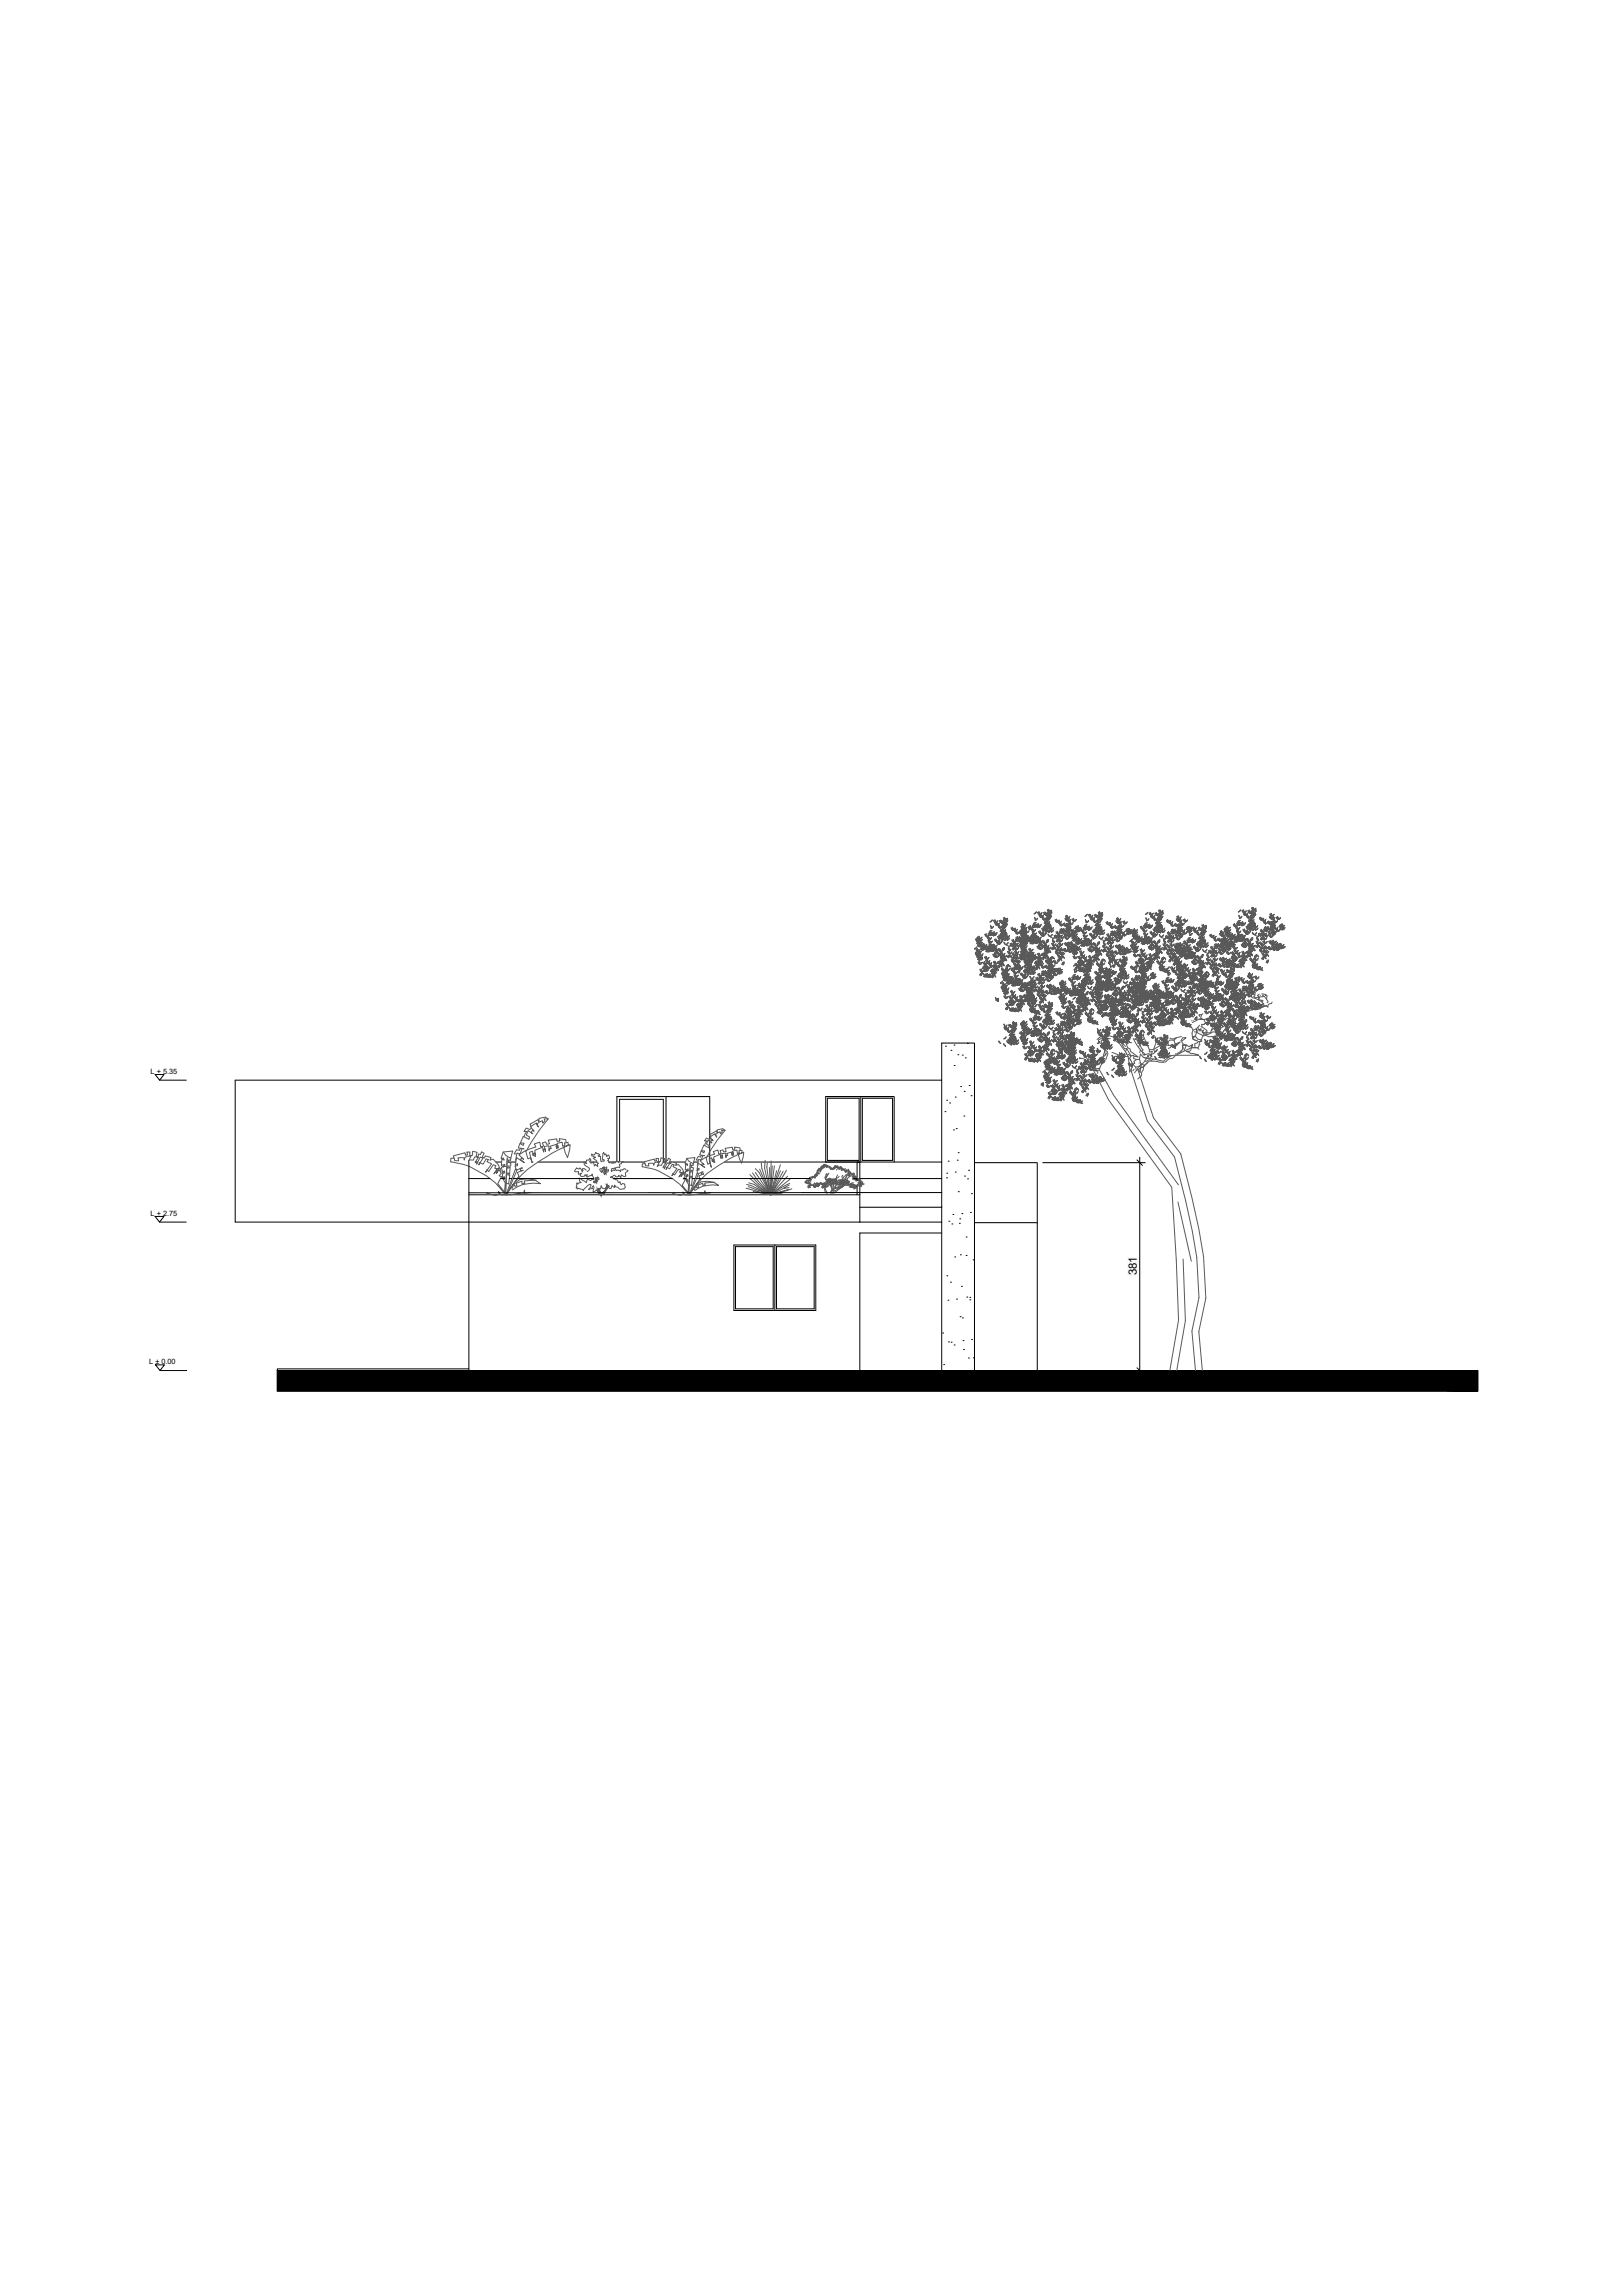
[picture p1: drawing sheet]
<svg xmlns="http://www.w3.org/2000/svg" width="594mm" height="841mm" viewBox="0 0 594 841" stroke-linecap="round" stroke-linejoin="round" font-family="sans-serif">
<defs><g id="words">
<text font-size="4.2" x="416.4" y="467.3" transform="rotate(-90 416.4 467.3)">381</text>
<g font-size="2.7">
<text x="55.2" y="393.5">L + 5.35</text>
<text x="55.1" y="445.5">L + 2.75</text>
<text x="54.7" y="499.9">L ± 0.00</text>
</g>
</g></defs>
<!-- layer: muri sezionati -->
<g fill="none" stroke="#000" stroke-width=".37">
<path d="M346.3 383.4h.1M348.3 384.9h.1M349.4 383h.1M349.5 390.5h.1M350.8 386.5h.1M351.8 398.2h.1M352.4 386.7h.1M353.1 399.9h.1M353.6 387.7h.1M354.3 382.3h.1M355 397.8h.1M346.1 407.4h.1"/>
<path d="M346.7 403.2h.1M347.8 404.2h.1M349.2 414.1h.1M349.9 402h.1M350.2 413.6h.1M353 409h.1M355.7 401.5h.1M346.7 431.6h.1M346.8 429.9h.1M347.3 425.5h.1M349.9 429.5h.1M350.6 425.2h.1"/>
<path d="M350.9 422.4h.1M351 436.7h.1M353.3 431h.1M354.4 432h.1M354.8 428.9h.1M355.8 437.4h.1M347.5 447.5h.1M348.6 448.5h.1M349 445h.1M351.4 448.3h.1M351.5 446.6h.1M351.7 459.8h.1"/>
<path d="M352.3 444.7h.1M353.9 453.3h.1M355.4 444.3h.1M346.8 467.5h.1M347.2 476.5h.1M348.1 469.9h.1M349.7 460.6h.1M350.3 476.1h.1M352.1 471.4h.1M353.8 460.1h.1M354.1 475.3h.1M355.2 476.3h.1"/>
<path d="M355.2 475.4h.1M356.4 461.7h.1M345.3 488.5h.1M347.4 491.8h.1M348.4 491.9h.1M349.5 492.9h.1M351.6 482.5h.1M352.5 483h.1M352.7 491.3h.1M352.9 494.5h.1M354.7 497.7h.1M355.9 490.9h.1"/>
<path d="M356.5 497.6h.1M101.6 502.2h439.6v7.6h-439.6zM344.9 502.2v-120h12v120M345.6 500.1h.1"/>
</g>
<!-- layer: muri non sezionati -->
<path d="M344.9 395.8h-258.8v52h258.8M171.7 447.8v54.4M344.9 451.8h-30v50.4" fill="none" stroke="#000" stroke-width=".37"/>
<!-- layer: serramenti e scale -->
<g fill="none" stroke="#000" stroke-width=".37">
<path d="M243.9 401.9v23.9h-1v-22.9h-16v22.8M303 401.9h24.5v23.9M303 402.5h11.7v22.7h-11.7zM315.3 401.9v23.9M315.9 402.5h11v22.7h-11zM326.9 401.9h-24.5v23.9M171.7 431.9h7.7M171.7 437.8h143.2M171.7 425.8v22M174.1 425.8h.9M181.6 425.8h2.1M183.3 431.9h1.6"/>
<path d="M185.7 425.8h.1M186.3 425.8h2.6M186.6 431.9h.9M188 431.9h1.4M189.8 431.9h27.7M191.7 425.8h.1M194.8 425.8h.1M197.1 425.8h17.6M216.1 425.8h2.5M223 425.8h2.5M224.6 431.9h21.7M225.9 425.8v-23.9h34.1v23.9"/>
<path d="M226.5 425.8h.2M228 425.8h8.1M240.7 425.8h.8M245.2 425.8h.7M246.4 425.8h4.7M250.3 431.9h1M252.5 431.9h.1M253.6 431.9h1M254.1 425.8h1.6M261.5 425.8h.1M265.3 425.8h79.6M296.7 431.9h-41.6"/>
<path d="M312.7 431.9h1.2M313.9 432.5v-6.7h1v7.2M313.9 434.9v2.9M314.9 433.4v.1M314.9 434.6v13.2M314.9 431.9h30M344.9 437l-173.2 .1M356.9 426.1h23v22M268.8 456.2h30v24h-30zM269.4 456.8h13.8v22.8h-13.8zM283.8 456.2v24M284.4 456.8h13.8v22.8h-13.8z"/>
<path d="M314.9 442.4h30M356.9 448.1h23v54.1M171.7 501.6h-70.1v.6"/>
</g>
<!-- layer: QUOTE -->
<path d="M56.8 393.8h3.3l-1.6 2zM58.5 395.8h9.7M381.9 426.1h37.5M417.4 424.1v80.1M56.8 445.8h3.3l-1.7 2zM58.4 447.8h9.8M57 500.2h3.2l-1.6 2zM58.6 502.2h9.8M381.9 502.2h37.5" fill="none" stroke="#000" stroke-width=".37"/>
<!-- layer: 0 -->
<path d="M416.4 425.1l2 2M416.4 501.2l2 2" fill="none" stroke="#000" stroke-width=".37"/>
<!-- layer: QUOTE -->
<path d="M413.1 460.8v6.7h3.6zM413.1 460.8h3.6v6.7z" fill="#fafafa" stroke="#fafafa" stroke-width=".37"/>
<!-- layer: piante -->
<g fill="none" stroke="#595959" stroke-width=".37">
<path d="M362.6 337.9l.9-.8-.4 .6zM362.7 339.1l.5 .5-.2 .6zM363.9 337.2l.8 1-.6-.3zM364.3 337l.5 .6-.1 .6zM364.4 338.2l.7 1-.5-.3zM364.5 338.1l.7 .9-.5-.2zM364.7 338.2l.8-.8-.3 .6zM364.8 338l.5 .6-.2 .6zM364.9 337.9l.4 .5-.1 .6zM365.1 339.2l.9-.8-.3 .6zM365.2 339l.9-.8-.3 .7zM365.5 339.2l.8 .9-.6-.2z"/>
<path d="M365.9 339l.5 .5-.1 .6zM366.1 337.3l.7 1-.5-.3zM366.5 337.1l.4 .6-.1 .6zM366.8 338.3l1.1 .1-.5 .2zM366.8 338.3l.9-.8-.3 .6zM366.9 339.3l.7 .9-.5-.2zM367 337.8l.9 .6-.6-.1zM367.3 337.5l.6 .9-.5-.3zM367.3 339.1l.4 .6-.1 .5zM367.4 336.3l.8 1-.6-.3zM367.5 338.6l.4-.2-.2 .6-.6 .1zM367.7 337.3l.2 1.1-.3-.5z"/>
<path d="M367.9 336.1l.4 .6-.1 .6zM367.9 338.4l.7-.1 .4 .4zM367.9 338.4l.6 .1 .3 .6zM367.9 338.4l.5 .4v.6zM367.9 338.4l.3 .5-.2 .6zM367.9 338.4l.1 .6-.5 .4zM368.2 337.3l-.3 1.1-.1-.6zM368.2 337.3l.9-.8-.4 .6zM368.3 337.9l.6-.1-1 .6zM368.3 336.7l.7 1-.5-.3zM368.7 336.5l.4 .6-.1 .6zM370.3 340l.7 .9-.5-.3z"/>
<path d="M370.7 339.7l.5 .6-.2 .6zM373.9 339.4l.7 1-.5-.3zM374.1 338.6l.8 .9-.6-.3zM374.3 339.2l.4 .6-.1 .6zM374.4 339.7l.8 1-.6-.3zM374.5 338.3l.5 .6-.1 .6zM374.9 339.5l.4 .6-.1 .6zM374.9 339.5l.9-.8-.4 .6zM376.5 339.7l.7 .9-.5-.2zM376.9 339.4l.7 .9-.5-.2zM376.9 339.5l.4 .6-.1 .5zM377.3 339.2l.4 .5-.1 .6z"/>
<path d="M378.1 339l.7 .9-.5-.3zM378.5 338.6l.6-.1 .5 .4zM378.5 338.6l.6 .1 .2 .6zM378.5 338.7l.4 .6-.1 .6zM378.7 334.9l.9-.8-.3 .7zM378.8 339.9l.9-.8-.3 .6zM378.8 338.1l.7-.1-1 .6zM378.9 336.1l.4 .6-.1 .6zM379.2 337.3l.9-.8-.3 .6zM379.4 339l.7 1-.5-.3zM379.6 338.9l.8 1-.6-.3zM379.8 338.6l.7 1-.5-.3z"/>
<path d="M379.8 338.8l.4 .6-.1 .6zM380.1 338.7l.4 .6-.1 .6zM380.1 334.3l.7 .9-.5-.2zM380.1 340l.9-.8-.3 .6zM380.2 338.4l.4 .6-.1 .6zM380.4 339.9l.8-.8-.3 .6zM380.5 339.6l.9-.8-.3 .6zM380.5 334.1l.4 .5-.1 .6zM380.6 335.3l.7 .9-.5-.2zM380.6 335.1l.8 1-.6-.3zM380.8 335.2l.9-.8-.3 .7zM381 335.1l.4 .5-.1 .6z"/>
<path d="M381.1 334.9l.4 .6-.1 .6zM381.3 336.2l.9-.8-.3 .7zM381.4 336.1l.9-.8-.4 .6zM381.7 336.2l.7 1-.5-.3zM382 340l.4 .6-.1 .5zM382 339.6l.8 1-.6-.3zM382.1 336l.4 .6-.1 .6zM382.3 334.3l.7 1-.6-.3zM382.4 337.2l.9-.8-.3 .6zM382.4 338.3l1.1 .1-.5 .2zM382.5 339.4l.4 .6-.1 .6zM382.6 337.8l.9 .6-.6-.1z"/>
<path d="M382.7 334.1l.4 .6-.1 .6zM382.7 339.1l.7 .9-.5-.2zM382.8 339.6l.7 1-.5-.3zM382.8 339.5l.8 .9-.6-.2zM382.9 337.5l.6 .9-.5-.3zM383 335.3l1.1 .1-.6 .2zM383 335.3l.9-.8-.4 .6zM383 336.3l.8 1-.6-.3zM383.1 338.9l.4 .5-.1 .6zM383.1 334.9l1 .5h-.6zM383.1 338.6l.5-.2-.3 .6-.6 .1zM383.2 339.4l.4 .6-.1 .6z"/>
<path d="M383.2 339.3l.5 .6-.1 .5zM383.3 337.3l.2 1.1-.3-.5zM383.4 334.5l.7 .9-.6-.3zM383.5 336.1l.4 .6-.1 .6zM383.6 338.4l.6-.1 .4 .4zM383.6 338.4l.5 .1 .3 .6zM383.6 338.4l.4 .4v.6zM383.6 338.4l.2 .5-.2 .6zM383.6 338.4v.6l-.5 .4zM383.6 333.4l.7 .9-.5-.2zM383.7 335.6l.4-.2-.2 .6-.6 .2zM383.8 337.3l-.2 1.1-.2-.6z"/>
<path d="M383.8 337.3l.9-.8-.4 .6zM383.9 334.3l.2 1.1-.4-.5zM383.9 337.9l.6-.1-.9 .6zM384 333.2l.4 .5-.1 .6zM384.1 335.4l.6-.1 .5 .5zM384.1 335.4l.6 .2 .2 .6zM384.1 335.4l.5 .4v.6zM384.1 335.4l.3 .6-.3 .5zM384.1 335.4v.6l-.5 .4zM384.2 338.8l.7 1-.5-.3zM384.3 339.7l.7 1-.5-.3zM384.3 334.3l-.2 1.1-.2-.6z"/>
<path d="M384.3 334.3l.9-.8-.3 .7zM384.4 334.9l.7-.1-1 .6zM384.4 333.7l.8 1-.6-.3zM384.6 338.6l.4 .6-.1 .6zM384.7 339.5l.4 .6-.1 .6zM384.9 333.5l.4 .6-.1 .6zM386.5 337l.7 .9-.6-.2zM386.9 336.8l.4 .6-.1 .5zM387.2 337.9l.9-.8-.4 .7zM387.2 337.4l.8 .9-.6-.2zM387.6 337.2l.5 .6-.1 .5zM388 338.3l.7 1-.5-.3z"/>
<path d="M388 338.3l.8-.8-.3 .7zM388.4 338.1l.4 .6-.1 .6zM388.7 339.3l.9-.8-.3 .6zM389.4 338.4l.7 .9-.5-.2zM389.8 338.2l.4 .6-.1 .5zM390.1 336.5l.7 .9-.5-.2zM390.1 339.3l1.1 .1-.5 .3zM390.1 339.3l.9-.8-.3 .7zM390.3 338.9l.9 .5h-.6zM390.3 335.6l.7 .9-.5-.2zM390.5 336.3l.4 .6-.1 .5zM390.6 338.5l.6 .9-.5-.2z"/>
<path d="M390.6 336.8l.7 .9-.5-.3zM390.7 335.4l.4 .6-.1 .5zM390.8 337.4l.9-.8-.3 .7zM390.8 339.7l.4-.3-.2 .6-.6 .2zM391 338.3l.2 1.1-.4-.4zM391 336.5l.4 .6-.1 .6zM391 336.5l.9-.8-.3 .7zM391.2 339.4l.6-.1 .5 .5zM391.2 339.4l.6 .2 .3 .6zM391.2 339.4l.5 .4v.7zM391.2 339.4l.3 .6-.3 .6zM391.2 339.4l.1 .7-.5 .4z"/>
<path d="M391.3 337.7l.9-.8-.3 .6zM391.5 338.3l-.3 1.1-.1-.6zM391.5 337.9l.7 1-.5-.3zM391.6 338.9h.6l-1 .5zM391.9 337.7l.4 .6-.1 .6zM392.2 338.9l.9-.8-.3 .6zM392.6 336.7l.8 1-.6-.3zM393 336.5l.5 .6-.1 .6zM393.4 337.7l.9-.8-.4 .6zM393.8 339.9l1 .5h-.7zM394.1 339.5l.7 .9-.6-.3zM394.5 339.3l.3 1.1-.4-.5z"/>
<path d="M395 339.3l-.2 1.1-.2-.6zM395.1 339.9l.6-.1-.9 .6zM396.7 339.8l.8 1-.6-.3zM397.1 339.5l.6-.1 .5 .4zM397.1 339.5l.6 .1 .3 .6zM397.1 339.6l.5 .6-.1 .6zM397.4 335.8l.9-.8-.4 .6zM397.5 338.9h.6l-1 .6zM397.5 337l.4 .6-.1 .5zM397.8 338.1l.9-.8-.3 .7zM398 339.9l.7 .9-.5-.2zM398.3 339.8l.7 1-.5-.3z"/>
<path d="M398.4 339.5l.7 .9-.5-.2zM398.4 339.7l.4 .6-.1 .5zM398.7 339.6l.4 .6-.1 .6zM398.7 335.2l.7 .9-.5-.3zM398.8 339.3l.4 .6-.1 .5zM399.1 335l.5 .5-.2 .6zM399.2 336.2l.7 .9-.5-.3zM399.3 336l.7 1-.5-.3zM399.4 336.1l.9-.8-.3 .6zM399.6 335.9l.4 .6-.1 .6zM399.7 335.8l.4 .6-.1 .6zM399.9 337.1l.9-.8-.3 .7z"/>
<path d="M400 337l.9-.9-.3 .7zM400.3 337.1l.7 1-.5-.3zM400.7 336.9l.5 .6-.2 .6zM400.9 335.2l.7 1-.5-.3zM401 338.1l.9-.9-.3 .7zM401.1 339.2l1.1 .1-.6 .2zM401.2 338.7l1 .6-.6-.1zM401.3 335l.4 .6-.1 .6zM401.3 340l.7 .9-.5-.2zM401.5 338.4l.7 .9-.6-.3zM401.6 336.2l1.1 .1-.5 .2zM401.6 336.2l.9-.8-.3 .6z"/>
<path d="M401.7 337.2l.7 1-.5-.3zM401.7 339.8l.4 .5-.1 .6zM401.8 335.7l.9 .6h-.6zM401.8 339.5l.4-.2-.2 .5-.6 .2zM401.9 338.2l.3 1.1-.4-.5zM402.1 335.4l.6 .9-.5-.3zM402.1 337l.4 .6-.1 .6zM402.2 339.3l.6-.1 .5 .4zM402.2 339.3l.6 .1 .2 .6zM402.2 339.3l.5 .4v.6zM402.2 339.3l.3 .5-.3 .6zM402.2 339.3v.6l-.5 .4z"/>
<path d="M402.2 334.3l.8 .9-.6-.3zM402.3 336.5l.4-.2-.2 .6-.6 .2zM402.4 338.2l-.2 1.1-.2-.6zM402.4 338.2l.9-.8-.3 .6zM402.5 335.2l.2 1.1-.4-.5zM402.5 338.7h.7l-1 .6zM402.6 334l.5 .6-.1 .6zM402.7 336.3l.6-.1 .5 .4zM402.7 336.3l.6 .2 .3 .5zM402.7 336.3l.5 .4v.6zM402.7 336.3l.3 .5-.3 .6zM402.7 336.3l.1 .6-.5 .4z"/>
<path d="M402.8 339.7l.7 1-.5-.3zM403 335.2l-.3 1.1-.1-.6zM403 335.2l.8-.8-.3 .6zM403.1 335.8l.6-.1-1 .6zM403.1 334.6l.7 1-.5-.3zM403.2 339.5l.5 .6-.2 .6zM403.5 334.4l.4 .6-.1 .6zM405.1 337.9l.7 .9-.5-.2zM405.5 337.7l.4 .6-.1 .5zM405.8 338.8l.9-.8-.3 .7zM405.9 338.3l.7 .9-.5-.2zM406.3 338.1l.4 .5-.1 .6z"/>
<path d="M406.6 339.2l.7 1-.5-.3zM406.6 339.2l.9-.8-.3 .7zM407 339l.4 .6-.1 .6zM408 339.3l.8 .9-.6-.2zM408.4 339.1l.5 .5-.1 .6zM408.7 337.4l.7 .9-.5-.2zM408.9 339.8l1 .5h-.6zM408.9 336.5l.7 .9-.5-.2zM409.1 337.2l.4 .5-.1 .6zM409.2 339.4l.7 .9-.6-.2zM409.2 337.6l.8 1-.6-.3zM409.3 336.3l.5 .6-.2 .5z"/>
<path d="M409.4 338.3l.9-.8-.3 .7zM409.6 339.2l.3 1.1-.4-.4zM409.6 337.4l.5 .6-.1 .6zM409.6 337.4l.9-.8-.3 .7zM410 338.6l.8-.8-.3 .6zM410.1 339.2l-.2 1.1-.2-.6zM410.1 338.8l.7 1-.5-.3zM410.2 339.8h.6l-.9 .5zM410.5 338.6l.5 .6-.2 .6zM410.8 339.8l.9-.8-.3 .6zM411.3 337.6l.7 1-.5-.3zM411.7 337.4l.4 .6-.1 .6z"/>
<path d="M412 338.6l.9-.8-.3 .6zM417.6 339.6l.8 .9-.6-.3zM418.1 339.4l.4 .5-.1 .6zM418.8 339.1l.8 1-.5-.3zM419.3 338.8l.6-.1 .4 .4zM419.3 338.8l.6 .1 .2 .6zM419.3 338.9l.4 .6-.1 .6zM419.5 335.1l.9-.8-.3 .6zM419.6 338.2h.6l-.9 .6zM419.6 336.3l.5 .6-.1 .5zM420 337.4l.8-.8-.3 .7zM420.1 339.2l.7 .9-.5-.2z"/>
<path d="M420.4 339.1l.7 1-.5-.3zM420.5 338.8l.8 .9-.6-.2zM420.5 339l.5 .6-.2 .5zM420.8 338.9l.4 .6-.1 .6zM420.8 334.5l.8 .9-.6-.3zM420.9 338.6l.5 .6-.1 .5zM421.3 339.7l.8-.8-.3 .7zM421.3 334.2l.4 .6-.1 .6zM421.3 335.4l.8 1-.6-.3zM421.4 335.3l.7 .9-.5-.2zM421.6 335.4l.8-.8-.3 .6zM421.7 335.2l.5 .6-.1 .6z"/>
<path d="M421.8 335.1l.5 .6-.2 .5zM422.1 336.4l.8-.8-.3 .6zM422.1 336.2l.9-.8-.3 .7zM422.4 336.4l.8 .9-.6-.2zM422.8 339.8l.7 1-.5-.3zM422.9 336.2l.4 .6-.1 .5zM423 334.5l.7 1-.5-.3zM423.2 337.3l.9-.8-.4 .7zM423.2 338.5l1.1 .1-.6 .2zM423.2 339.6l.4 .6-.1 .6zM423.3 338l1 .6-.6-.1zM423.4 339.3l.8 .9-.6-.2z"/>
<path d="M423.4 334.3l.5 .6-.2 .6zM423.5 339.8l.7 1-.5-.3zM423.6 339.7l.7 .9-.5-.2zM423.6 337.7l.7 .9-.5-.3zM423.7 335.5l1.2 .1-.6 .2zM423.7 335.5l.9-.8-.3 .6zM423.8 336.5l.7 1-.5-.3zM423.9 339.1l.4 .5-.1 .6zM423.9 335l1 .6h-.7zM423.9 338.8l.4-.2-.2 .5-.6 .2zM423.9 339.6l.5 .6-.2 .6zM424 339.5l.4 .5-.1 .6z"/>
<path d="M424.1 337.5l.2 1.1-.4-.5zM424.2 334.7l.7 .9-.6-.3zM424.2 336.3l.5 .6-.2 .6zM424.3 338.6l.6-.1 .5 .4zM424.3 338.6l.6 .1 .3 .6zM424.3 338.6l.5 .4v.6zM424.3 338.6l.3 .5-.3 .6zM424.3 338.6l.1 .6-.5 .4zM424.4 333.5l.7 1-.5-.3zM424.4 335.8l.5-.2-.3 .6-.6 .2zM424.5 337.5l-.2 1.1-.1-.6zM424.5 337.5l.9-.8-.3 .6z"/>
<path d="M424.6 334.5l.3 1.1-.4-.5zM424.6 338h.7l-1 .6zM424.8 333.3l.4 .6-.1 .6zM424.9 335.6l.6-.1 .4 .4zM424.9 335.6l.6 .2 .2 .5zM424.9 335.6l.4 .4v.6zM424.9 335.6l.2 .5-.2 .6zM424.9 335.6v.6l-.5 .4zM424.9 339l.8 1-.6-.3zM425 339.9l.7 1-.5-.3zM425.1 334.5l-.2 1.1-.2-.6zM425.1 334.5l.9-.8-.3 .6z"/>
<path d="M425.2 335.1l.6-.1-.9 .6zM425.2 333.9l.7 1-.5-.3zM425.3 338.8l.5 .6-.1 .6zM425.4 339.7l.5 .6-.2 .6zM425.6 333.7l.4 .6-.1 .6zM427.2 337.2l.7 .9-.5-.2zM427.6 337l.5 .6-.2 .5zM427.9 338.1l.9-.8-.3 .7zM428 337.6l.7 .9-.5-.2zM428.4 337.4l.4 .5-.1 .6zM428.7 338.5l.8 1-.6-.3zM428.7 338.5l.9-.8-.3 .7z"/>
<path d="M429.1 338.3l.5 .6-.1 .6zM429.5 339.5l.8-.8-.3 .6zM430.2 338.6l.7 .9-.5-.3zM430.6 338.4l.4 .5-.1 .6zM430.8 336.7l.7 .9-.5-.2zM430.9 339.5l1.1 .1-.6 .3zM430.9 339.5l.9-.8-.3 .7zM431 339.1l1 .5h-.6zM431 335.8l.8 .9-.6-.2zM431.2 336.5l.5 .5-.2 .6zM431.3 338.7l.7 .9-.6-.3zM431.3 336.9l.8 1-.6-.3z"/>
<path d="M431.5 335.6l.4 .5-.1 .6zM431.5 337.6l.9-.8-.3 .7zM431.6 339.8l.4-.2-.2 .6-.6 .2zM431.8 338.5l.2 1.1-.4-.5zM431.8 336.7l.4 .6-.1 .6zM431.8 336.7l.9-.8-.4 .7zM432 339.6v.6l-.5 .5zM432 339.6l.6-.1 .5 .5zM432 339.6l.6 .2 .2 .6zM432 339.6l.5 .4v.6zM432 339.6l.3 .6-.3 .5zM432.1 337.9l.9-.8-.3 .6z"/>
<path d="M432.2 338.5l-.2 1.1-.2-.6zM432.2 338.1l.8 1-.6-.3zM432.3 339.1h.7l-1 .5zM432.7 337.9l.4 .6-.1 .6zM433 339.1l.9-.8-.4 .6zM433.4 336.9l.7 1-.5-.3zM433.8 336.7l.4 .6-.1 .6zM434.1 337.9l.9-.8-.3 .6zM434.9 339.7l.6 .9-.5-.3zM435.3 339.5l.2 1.1-.4-.5zM435.8 339.5l-.3 1.1-.1-.6zM436.7 339.8l.7 1-.5-.3z"/>
<path d="M437.1 339.6l.4 .6-.1 .6zM438.9 339.9l.7 1-.5-.3zM439.3 339.7l.4 .6-.1 .6zM440.2 338.9l.7 1-.5-.3zM440.5 339.9l.2 1.1-.4-.5zM440.6 338.7l.5 .6-.2 .6zM440.9 339.9l-.2 1.1-.2-.6zM440.9 339.9l.9-.8-.3 .6zM441.1 339.3l.7 1-.5-.3zM441.5 339.1l.4 .6-.1 .6zM449.1 339.6l.7 .9-.5-.2zM449.5 339.4l.4 .6-.1 .5z"/>
<path d="M451.7 338.7l.7 .9-.5-.2zM452.1 338.5l.4 .5-.1 .6zM452.4 339.6l.9-.8-.3 .7zM452.6 339.7l.7 1-.6-.3zM452.9 338.2l.7 1-.5-.3zM453 339.5l.4 .6-.1 .6zM453.3 337.9l.6-.1 .5 .4zM453.3 337.9l.6 .1 .3 .6zM453.3 338l.4 .6-.1 .6zM453.6 334.2l.8-.8-.3 .6zM453.6 339.2l.9-.8-.3 .6zM453.6 337.3h.7l-1 .6z"/>
<path d="M453.7 335.4l.4 .6-.1 .6zM454 336.6l.9-.8-.3 .6zM454.2 338.3l.7 .9-.5-.2zM454.5 338.2l.7 1-.6-.3zM454.6 337.9l.7 .9-.5-.2zM454.6 338.1l.4 .6-.1 .5zM454.9 338l.4 .6-.1 .6zM454.9 333.6l.7 .9-.5-.2zM454.9 339.2l.9-.8-.3 .7zM455 337.7l.4 .6-.1 .5zM455.2 339.2l.9-.8-.4 .6zM455.3 338.8l.9-.8-.3 .7z"/>
<path d="M455.3 333.4l.4 .5-.1 .6zM455.4 334.6l.7 .9-.5-.3zM455.5 334.4l.7 1-.5-.3zM455.6 334.5l.9-.8-.3 .7zM455.8 334.4l.4 .5-.1 .6zM455.9 334.2l.4 .6-.1 .6zM456.1 335.5l.9-.8-.3 .7zM456.2 335.4l.9-.9-.3 .7zM456.4 339.5l.7 .9-.5-.2zM456.5 335.5l.7 1-.5-.3zM456.8 339.3l.4 .6-.1 .5zM456.9 338.9l.7 1-.6-.3z"/>
<path d="M456.9 335.3l.4 .6-.1 .6zM457.1 333.7l.7 .9-.5-.3zM457.2 336.5l.9-.8-.3 .6zM457.3 337.6l1.1 .1-.6 .2zM457.3 338.7l.4 .6-.1 .6zM457.4 337.1l1 .6h-.6zM457.5 338.4l.7 .9-.5-.2zM457.5 333.4l.4 .6-.1 .6zM457.6 339.9l.9-.8-.4 .6zM457.6 338.9l.7 1-.5-.3zM457.6 338.8l.8 .9-.6-.2zM457.7 336.8l.7 .9-.6-.3z"/>
<path d="M457.8 334.6l1.1 .1-.6 .2zM457.8 334.6l.9-.8-.3 .6zM457.9 335.6l.7 1-.5-.3zM457.9 338.2l.4 .6-.1 .5zM457.9 334.2l1 .5h-.6zM458 337.9l.4-.2-.2 .6-.7 .1zM458 338.7l.4 .6-.1 .6zM458.1 338.6l.4 .6-.1 .5zM458.1 336.6l.3 1.1-.4-.5zM458.2 339.3l.9-.8-.3 .7zM458.2 333.8l.7 .9-.5-.3zM458.3 335.4l.4 .6-.1 .6z"/>
<path d="M458.3 339.9l.9-.8-.3 .6zM458.4 337.7l.6-.1 .4 .4zM458.4 337.7l.6 .1 .2 .6zM458.4 337.7l.5 .4-.1 .6zM458.4 337.7l.3 .5-.3 .6zM458.4 337.7v.6l-.5 .4zM458.4 339.7l.9-.8-.4 .7zM458.4 332.7l.7 .9-.5-.3zM458.5 334.9l.4-.2-.2 .6-.6 .2zM458.6 336.6l-.2 1.1-.2-.6zM458.6 336.6l.9-.8-.3 .6zM458.7 333.6l.2 1.1-.4-.5z"/>
<path d="M458.7 337.2l.6-.1-.9 .6zM458.8 332.5l.5 .5-.2 .6zM458.9 334.7v.6l-.4 .4zM458.9 334.7l.6-.1 .5 .4zM458.9 334.7l.6 .2 .3 .5zM458.9 334.7l.5 .4v.6zM458.9 334.7l.3 .6-.3 .5zM459 338.1l.7 1-.5-.3zM459.1 339l.7 1-.5-.3zM459.1 333.6l-.2 1.1-.2-.6zM459.1 333.6l.9-.8-.3 .6zM459.2 339.9l.7 .9-.5-.2z"/>
<path d="M459.2 334.2l.7-.1-1 .6zM459.3 333l.7 1-.5-.3zM459.4 337.9l.4 .6-.1 .6zM459.5 338.8l.4 .6-.1 .6zM459.6 339.7l.4 .6-.1 .5zM459.7 332.8l.4 .6-.1 .6zM459.8 340l.9-.8-.3 .6zM461.3 336.3l.7 .9-.5-.2zM461.7 336.1l.4 .6-.1 .5zM462 337.2l.9-.8-.3 .7zM462.1 336.7l.7 .9-.5-.2zM462.5 336.5l.4 .5-.1 .6z"/>
<path d="M462.8 337.6l.7 1-.5-.3zM462.8 337.6l.9-.8-.3 .7zM463.1 339.7l.7 1-.5-.3zM463.2 337.4l.4 .6-.1 .6zM463.5 339.5l.4 .6-.1 .6zM463.5 338.6l.9-.8-.3 .6zM464 339.7l.7 .9-.6-.2zM464.2 337.7l.7 .9-.5-.2zM464.4 339.5l.4 .6-.1 .5zM464.6 337.5l.5 .5-.2 .6zM464.9 335.8l.7 .9-.5-.2zM464.9 338.6l1.2 .1-.6 .3z"/>
<path d="M464.9 338.6l.9-.8-.3 .7zM465.1 338.2l1 .5h-.7zM465.1 334.9l.7 .9-.5-.2zM465.3 335.6l.4 .6-.1 .5zM465.3 339.7l.7 .9-.5-.3zM465.4 337.8l.7 .9-.6-.2zM465.4 336l.7 1-.5-.3zM465.5 334.7l.4 .6-.1 .5zM465.6 336.7l.9-.8-.3 .7zM465.6 339l.5-.3-.3 .6-.6 .2zM465.7 339.5l.5 .5-.2 .6zM465.8 337.6l.3 1.1-.4-.4z"/>
<path d="M465.8 335.8l.5 .6-.2 .6zM465.8 335.8l.9-.8-.3 .7zM466.1 338.7l.6-.1 .4 .5zM466.1 338.7l.6 .2 .2 .6zM466.1 338.7l.4 .4v.7zM466.1 338.7l.2 .6-.2 .6zM466.1 338.7v.7l-.5 .4zM466.1 337l.9-.8-.3 .6zM466.3 337.6l-.2 1.1-.2-.6zM466.3 337.2l.7 1-.5-.3zM466.4 338.2h.6l-.9 .5zM466.4 339.6l.8 1-.6-.3z"/>
<path d="M466.7 337l.4 .6-.1 .6zM466.9 339.4l.4 .6-.1 .6zM467 338.2l.9-.8-.3 .6zM467.4 336l.8 1-.6-.3zM467.9 335.8l.4 .6-.1 .6zM468.2 337l.9-.8-.4 .6zM468.5 339.6l1.1 .1-.6 .2zM468.6 339.1l1 .6h-.6zM468.9 338.8l.7 .9-.6-.3zM469.2 339.9l.4-.2-.2 .6-.6 .2zM469.3 338.6l.3 1.1-.4-.5zM469.6 339.7l.6-.1 .5 .4z"/>
<path d="M469.6 339.7l.6 .2 .2 .5zM469.6 339.7l.5 .4v.6zM469.6 339.7l.3 .5-.3 .6zM469.6 339.7v.6l-.5 .4zM469.8 338.6l-.2 1.1-.2-.6zM469.9 339.2l.6-.1-.9 .6zM356.9 347.8l.9-.8-.3 .6zM357.2 349.3l.6-.1 .5 .4zM357.2 349.3l.6 .1 .3 .6zM357.2 349.3l.5 .4v.6zM357.4 344.2l.6-.1 .5 .4zM357.4 344.2l.6 .2 .2 .5z"/>
<path d="M357.4 344.2l.5 .4v.6zM357.5 347.7l.7 1-.5-.3zM357.6 348.7h.6l-1 .6zM357.7 343.7l.7-.1-1 .6zM357.8 350.7l1.1 .1-.6 .2zM357.8 345.8l1.1 .1-.6 .2zM357.9 350.3l1 .5h-.7zM357.9 347.5l.4 .6-.1 .6zM357.9 345.4l1 .5h-.6zM357.9 348.3l.7 .9-.5-.2zM358.1 343.2l.7 1-.5-.3zM358.2 344.1l.7 1-.5-.3z"/>
<path d="M358.2 348.7l.9-.8-.3 .6zM358.2 349.9l.7 .9-.6-.3zM358.2 352.4l.7 1-.5-.3zM358.2 345l.7 .9-.6-.3zM358.3 348.1l.5 .6-.2 .5zM358.5 351l.4-.2-.2 .6-.7 .2zM358.5 349.3l.7 1-.5-.3zM358.5 346.1l.4-.2-.2 .6-.6 .2zM358.5 343l.4 .6-.1 .6zM358.6 343.9l.4 .6-.1 .6zM358.6 349.7l.3 1.1-.4-.5zM358.6 352.2l.5 .6-.2 .6z"/>
<path d="M358.6 349.2l.9-.8-.3 .7zM358.7 344.8l.2 1.1-.4-.5zM358.8 344.2l.9-.8-.3 .6zM358.9 350.8v.6l-.5 .4zM358.9 350.8l.6-.1 .4 .4zM358.9 350.8l.6 .2 .2 .6zM358.9 350.8l.5 .4-.1 .6zM358.9 350.8l.3 .6-.3 .5zM358.9 345.9v.6l-.5 .4zM358.9 345.9l.6-.1 .5 .5zM358.9 345.9l.6 .2 .2 .6zM358.9 345.9l.5 .4v.6z"/>
<path d="M358.9 345.9l.3 .6-.3 .5zM358.9 349.1l.4 .6-.1 .6zM358.9 355.2l.7 1-.5-.3zM358.9 345.1l.9-.8-.3 .6zM358.9 353.4l.9-.8-.3 .6zM359.1 356.7l.5-.2-.8 .9zM359.1 349.7l-.2 1.1-.2-.6zM359.1 344.8l-.2 1.1-.2-.6zM359.2 347.2l.7 1-.5-.3zM359.2 350.3l.6-.1-.9 .6zM359.2 350.3l.9-.8-.3 .6zM359.2 345.4h.7l-1 .5z"/>
<path d="M359.3 355l.5 .6-.2 .6zM359.4 346.5l.7 1-.5-.3zM359.6 347l.4 .6-.1 .6zM359.6 356.5l.1 .6-.5 .5zM359.6 356.5l.6 .2 .3 .6zM359.6 356.2l.9-.8-.3 .6zM359.8 346.3l.4 .6-.1 .6zM359.8 345.9l.8 .9-.6-.2zM359.9 354.8l1.1 .2-.5 .2zM359.9 348.2l.9-.8-.3 .6zM360.1 354.4l.9 .6-.6-.1zM360.1 352.6l.7 .9-.5-.2z"/>
<path d="M360.1 347.5l.9-.8-.3 .6zM360.2 354.1l.6-.2-.8 .9zM360.2 345.7l.5 .5-.1 .6zM360.3 357.8l1.1 .1-.6 .2zM360.4 354.1l.6 .9-.5-.3zM360.4 357.4l1 .5h-.6zM360.5 352.4l.4 .6-.1 .5zM360.6 346.8l.9-.8-.4 .7zM360.6 355.2l.4-.2-.2 .5-.6 .2zM360.7 350.6l.7 1-.5-.3zM360.7 342.3l.7 1-.5-.3zM360.7 357l.7 .9-.5-.3z"/>
<path d="M360.8 347.7l1.1 .1-.6 .2zM360.8 353.9l.2 1.1-.4-.5zM360.8 353.9l.1 .5-.5 .6zM360.8 353.9l.6 .2 .2 .6zM360.8 353.5l.9-.8-.3 .7zM360.9 347.2l1 .6h-.6zM361 351.8l.7 .9-.5-.2zM361 355l.6-.2 .5 .5zM361 355l.6 .1 .3 .6zM361 355l.5 .3v.7zM361 355l.3 .5-.3 .6zM361 355l.1 .6-.5 .4z"/>
<path d="M361.1 350.4l.4 .6-.1 .6zM361.1 342.1l.5 .6-.2 .6zM361.1 354.1l.8 1-.6-.3zM361.2 356.8l.2 1.1-.4-.5zM361.2 346.9l.7 .9-.6-.3zM361.3 353.9l-.3 1.1-.1-.6zM361.4 354.4h.6l-1 .6zM361.4 351.6l.4 .6-.1 .5zM361.4 351.6l.9-.8-.3 .6zM361.4 357.9l.6-.1 .5 .4zM361.4 343.3l.9-.8-.3 .6zM361.5 348l.4-.2-.2 .6-.6 .2z"/>
<path d="M361.6 353.9l.4 .6-.1 .6zM361.6 343.4l.7 .9-.5-.2zM361.6 346.7l.3 1.1-.4-.5zM361.6 356.8l-.2 1.1-.1-.6zM361.6 352.5l.8 .9-.6-.2zM361.7 352.7l.9-.8-.3 .7zM361.8 357.4l.6-.1-1 .6zM361.9 355.1l.9-.8-.4 .6zM361.9 347.8l.6-.1 .4 .4zM361.9 347.8l.6 .2 .2 .6zM361.9 347.8l.5 .4-.1 .6zM361.9 347.8l.3 .6-.3 .5z"/>
<path d="M361.9 347.8v.6l-.5 .4zM361.9 344.7l.7 .9-.5-.3zM361.9 346.7l.7 .9-.5-.2zM361.9 341.9l.8 1-.6-.3zM362 343.2l.4 .6-.1 .5zM362.1 352.3l.4 .6-.1 .5zM362.1 357l.7 1-.5-.3zM362.1 346.7l-.2 1.1-.2-.6zM362.2 345.8l.7 1-.5-.3zM362.2 347.3l.7-.1-1 .6zM362.3 344.3l.9-.8-.3 .7zM362.3 344.4l.4 .6-.1 .6z"/>
<path d="M362.3 346.5l.5 .5-.2 .6zM362.3 341.5l.7-.1 .4 .5zM362.3 341.5l.6 .2 .3 .6zM362.4 341.7l.4 .6-.1 .6zM362.4 353.4l.7 1-.5-.3zM362.4 353.4l.9-.8-.4 .7zM362.5 356.8l.4 .6-.1 .6zM362.6 347.7l.7 1-.5-.3zM362.6 345.6l.5 .6-.2 .6zM362.6 345.6l.9-.8-.3 .7zM362.6 347.6l.9-.8-.3 .7zM362.7 342.9l.9-.8-.4 .6z"/>
<path d="M362.7 341h.6l-1 .5zM362.7 346.1l.7 1-.5-.3zM362.8 356l1.1 .1-.6 .2zM362.8 353.2l.4 .6-.1 .6zM362.8 358l.9-.8-.3 .6zM362.8 347.6l.6-.2-.8 .9zM362.9 355.6l1 .5h-.6zM362.9 346.8l.9-.8-.3 .6zM363 347.5l.4 .6-.1 .6zM363 340.2l.9-.8-.3 .7zM363.1 345.9l.4 .6-.1 .6zM363.1 354.4l.9-.8-.3 .6z"/>
<path d="M363.2 356l.7 .9-.5-.3zM363.2 342l.7 .9-.5-.2zM363.2 355.2l.7 .9-.6-.3zM363.3 348.7l.9-.8-.3 .6zM363.4 357.5l.5-.3-.8 .9zM363.4 347.4l.1 .6-.5 .6zM363.4 347.4l.5 .2 .3 .7zM363.4 346.3l.7 .9-.5-.3zM363.4 347.1l.9-.8-.3 .6zM363.5 356.3l.4-.2-.2 .6-.6 .2zM363.5 341.9l.7 .9-.5-.2zM363.6 346.3l.7 .9-.5-.2z"/>
<path d="M363.6 355.8l.4 .5-.1 .6zM363.6 341.6l.7 .9-.5-.2zM363.6 341.8l.4 .5-.1 .6zM363.7 355l.2 1.1-.4-.5zM363.7 353.8l.7 .9-.5-.2zM363.7 349.7l.7 .9-.5-.2zM363.8 347.8l.5-.3-.8 .9zM363.8 346l.5 .6-.2 .6zM363.8 355.3l.6-.3-.8 .9zM363.9 356.1l.6-.1 .5 .4zM363.9 356.1l.6 .2 .2 .5zM363.9 356.1l.5 .4v.6z"/>
<path d="M363.9 356.1l.3 .6-.3 .5zM363.9 356.1v.6l-.5 .4zM363.9 357.2l.1 .6-.5 .6zM363.9 357.2l.6 .2 .2 .7zM363.9 341.7l.4 .6-.1 .5zM363.9 352.4l.7 .9-.5-.2zM363.9 356.9l.9-.8-.3 .7zM363.9 342.9l.9-.8-.3 .7zM364 346.1l.4 .5-.1 .6zM364 341.4l.5 .5-.2 .6zM364.1 353.6l.4 .6-.1 .5zM364.1 349.5l.4 .6-.1 .5z"/>
<path d="M364.1 355l-.2 1.1-.2-.6zM364.1 347.2l.9-.8-.3 .6zM364.2 349.9l.7 1-.5-.3zM364.2 353.5l.7 1-.5-.3zM364.2 342.8l.9-.8-.3 .7zM364.2 355.6l.7-.1-1 .6zM364.3 347.4l.7 .9-.5-.2zM364.3 344.2l.7 1-.5-.3zM364.3 347.5l.7 1-.5-.3zM364.3 347.5l.1 .6-.5 .6zM364.3 347.5l.6 .2 .2 .7zM364.3 347.2l.9-.8-.3 .7z"/>
<path d="M364.3 352.2l.4 .6-.1 .5zM364.3 342.5l.9-.8-.3 .7zM364.4 355l.5-.2-.8 .9zM364.4 355l.1 .6-.5 .6zM364.4 355l.5 .3 .3 .6zM364.4 354.7l.9-.8-.3 .7zM364.4 350.6l.9-.8-.3 .7zM364.4 348.9l.6-.3-.8 .9zM364.6 349.7l.4 .6-.1 .6zM364.6 353.3l.5 .6-.2 .6zM364.6 353.3l.9-.8-.3 .7zM364.7 347.2l.4 .5-.1 .6z"/>
<path d="M364.7 344l.4 .6-.1 .6zM364.9 350.9l.9-.8-.3 .6zM364.9 354.8l.1 .6-.5 .6zM364.9 354.8l.6 .2 .3 .7zM364.9 354.5l.9-.8-.3 .6zM365 348.6l.7 1-.5-.3zM365 348.6l.1 .6-.5 .6zM365 348.6l.5 .2 .3 .7zM365 348.3l.9-.8-.3 .7zM365 345.2l.7 .9-.5-.2zM365 345.2l.9-.8-.3 .6zM365.4 343.2l.7 .9-.5-.3z"/>
<path d="M365.4 345l.4 .6-.1 .5zM365.5 344.7l.7 1-.5-.3zM365.5 352.4l.7 .9-.5-.3zM365.6 352.5l.7 1-.5-.3zM365.7 353.8l.5-.2-.8 .9zM365.7 346.1l.9-.8-.3 .7zM365.8 347.9l.7 1-.6-.3zM365.8 343l.5 .5-.2 .6zM365.9 342.6l.7 .9-.5-.2zM365.9 344.5l.4 .6-.1 .6zM365.9 352.1l.4 .6-.1 .6zM365.9 349.4l.6-.2-.8 .9z"/>
<path d="M366 352.3l.5 .6-.2 .6zM366.1 344.1l.9-.8-.3 .6zM366.2 347.7l.4 .6-.1 .6zM366.2 345.7l.9-.8-.3 .6zM366.2 353.6l.1 .6-.5 .6zM366.2 353.6l.6 .2 .3 .7zM366.2 353.3l.9-.8-.3 .6zM366.3 340.1l.8-.8-.3 .7zM366.3 350.1l.7 .9-.5-.3zM366.3 341.2l1.1 .1-.6 .3zM366.3 351.7l.7 1-.5-.3zM366.3 342.4l.4 .5-.1 .6z"/>
<path d="M366.3 353.5l.9-.8-.3 .6zM366.4 340.8l1 .5h-.6zM366.5 353.2l.5-.2-.8 .9zM366.5 349.2l.7 .9-.5-.2zM366.5 349.2v.6l-.4 .5zM366.5 349.2l.5 .2 .3 .6zM366.5 348.9l.9-.8-.4 .6zM366.5 342l.7 1-.5-.3zM366.6 342.6l.7 1-.5-.3zM366.6 343.5l.9-.8-.3 .7zM366.6 350.7l.6-.3-.8 .9zM366.7 342.5l.7 .9-.5-.3z"/>
<path d="M366.7 349.9l.4 .5-.1 .6zM366.7 351.5l.4 .6-.1 .6zM366.7 340.4l.7 .9-.6-.2zM366.8 355l.7 .9-.6-.3zM366.8 343.9l.6-.2-.8 .9zM366.9 356.7l.6-.1 .4 .4zM366.9 356.7l.6 .1 .2 .6zM366.9 356.7l.5 .4-.1 .6zM366.9 349l.4 .5-.1 .6zM366.9 341.8l.5 .6-.2 .6zM367 341.6l.4-.3-.2 .6-.6 .2zM367 351l.9-.8-.3 .6z"/>
<path d="M367 353l.7 .9-.5-.2zM367 353l.1 .6-.5 .5zM367 353l.6 .2 .2 .6zM367 352.7l.9-.8-.3 .6zM367 342.4l.5 .6-.2 .6zM367.1 342.2l.4 .6-.1 .6zM367.2 340.2l.2 1.1-.4-.4zM367.2 354.7l.4 .6-.1 .6zM367.2 350.4l.1 .6-.5 .6zM367.2 350.4l.5 .2 .3 .7zM367.2 350.1l.9-.8-.3 .7zM367.2 356.2l.6-.1-.9 .6z"/>
<path d="M367.2 349.9l.7 .9-.5-.2zM367.2 343l.9-.8-.3 .6zM367.3 358.3l1.1 .1-.6 .2zM367.3 347.5l.5-.3-.7 .9zM367.3 343.6l.9-.8-.3 .6zM367.4 351.4l.5-.3-.8 .9zM367.4 355.6l.7 .9-.5-.2zM367.4 357.9l1 .5h-.6zM367.4 343.7l.7 1-.5-.3zM367.4 343.7l.1 .6-.5 .6zM367.4 343.7l.6 .2 .2 .7zM367.4 341.3l.6-.1 .5 .5z"/>
<path d="M367.4 341.3l.6 .2 .2 .6zM367.4 341.3l.5 .4v.7zM367.4 341.3l.3 .6-.3 .6zM367.4 341.3v.7l-.5 .4zM367.4 343.4l.9-.8-.3 .6zM367.5 355.9l.9-.8-.4 .6zM367.6 355.7l.7 1-.5-.3zM367.6 357.4l1.1 .1-.5 .2zM367.6 340.2l-.2 1.1-.2-.6zM367.6 340.2l.9-.8-.3 .7zM367.6 349.7l.4 .5-.1 .6zM367.7 356.6l.7 1-.5-.3z"/>
<path d="M367.7 345.2l.7 1-.5-.3zM367.7 357.5l.7 .9-.6-.3zM367.7 340.8h.7l-1 .5zM367.8 356.9l.9 .6h-.6zM367.8 355.4l.4 .5-.1 .6zM367.8 347.2l.1 .6-.4 .6zM367.9 351.1l.7 1-.5-.3zM367.9 351.1l.1 .6-.5 .6zM367.9 351.1l.6 .2 .3 .7zM367.9 350.8l.9-.8-.3 .7zM368 358.6l.4-.2-.2 .6-.7 .2zM368 355.5l.4 .6-.1 .6z"/>
<path d="M368 341.8l.7 1-.5-.3zM368.1 356.6l.6 .9-.5-.3zM368.1 356.4l.4 .6-.1 .6zM368.1 356.8l.1 .6-.5 .6zM368.1 356.8l.6 .2 .2 .7zM368.1 356.5l.9-.8-.3 .7zM368.1 342.7l.7 .9-.5-.2zM368.1 357.3l.3 1.1-.4-.5zM368.2 343.6l.7 .9-.5-.3zM368.3 354.8l.7 .9-.5-.2zM368.3 356.7l.9-.8-.3 .6zM368.3 357.7l.4-.2-.2 .6-.6 .2z"/>
<path d="M368.4 358.4l.6-.1 .4 .5zM368.4 358.4l.6 .2 .2 .6zM368.4 358.4l.5 .4-.1 .6zM368.4 358.4l.3 .6-.3 .5zM368.4 358.4v.6l-.5 .4zM368.4 357.6l.9-.8-.3 .6zM368.4 346.2l.9-.8-.3 .6zM368.4 341.6l.5 .6-.2 .6zM368.5 356.4l.2 1.1-.4-.5zM368.5 342.5l.5 .6-.2 .5zM368.6 346.4l1 .4M368.6 357.3l-.2 1.1-.2-.6z"/>
<path d="M368.6 343.4l.5 .5-.2 .6zM368.7 359.7l.7 1-.5-.3zM368.7 353.8l.5-.2-.8 .9zM368.7 357.9l.6-.1-.9 .6zM368.7 354.6l.4 .5-.1 .6zM368.7 357.5l.6-.1 .5 .4zM368.7 357.5l.6 .2 .3 .5zM368.7 357.5l.5 .4v.6zM368.7 357.5l.3 .5-.3 .6zM368.7 357.5l.1 .6-.5 .4zM368.8 359l.8 1-.6-.3zM368.8 343.6l.9-.8-.3 .7z"/>
<path d="M368.9 344.5l.9-.8-.3 .6zM368.9 356.4l-.2 1.1-.1-.6zM369 355.7l.9-.8-.3 .6zM369.1 357l.6-.1-1 .6zM369.1 348.6l.7 1-.5-.3zM369.1 359.5l.4 .6-.1 .6zM369.2 350.1l.6-.2-.8 .9zM369.2 353.6l.1 .6-.4 .5zM369.2 353.6l.6 .2 .3 .6zM369.3 358.8l.4 .6-.1 .6zM369.3 347.5l.7 .9-.5-.3zM369.3 347.5l.6 .2 .2 .6z"/>
<path d="M369.3 358.4l.7 .9-.5-.3zM369.3 347.1l.9-.8-.3 .7zM369.4 358.8l1.1 .1-.6 .3zM369.5 348.4l.4 .6-.1 .6zM369.5 358.4l1 .5h-.7zM369.6 360l.9-.8-.4 .6zM369.7 358.2l.5 .5-.2 .6zM369.8 349.9l.7 1-.5-.3zM369.8 349.9v.6l-.4 .5zM369.8 349.9l.5 .2 .3 .7zM369.8 349.6l.9-.8-.3 .6zM369.8 358l.7 .9-.6-.3z"/>
<path d="M369.9 345.7l.8 1-.6-.3zM370 359.3l.9-.8-.3 .6zM370.2 354.8l.7 1-.5-.3zM370.2 357.8l.3 1.1-.4-.5zM370.3 345.5l.5 .6-.1 .6zM370.3 351.7l.8 .9-.6-.2zM370.4 359.7l1 .6h-.7zM370.5 358.9l.6-.1 .4 .5zM370.6 354.6l.4 .6-.1 .6zM370.6 344.4l.7 1-.5-.3zM370.7 346.7l.8-.8-.3 .6zM370.7 349.3l.7 1-.5-.3z"/>
<path d="M370.7 359.4l.7 .9-.6-.3zM370.7 357.8l-.2 1.1-.2-.6zM370.7 345.8l.8 1-.6-.3zM370.8 351.5l.4 .5-.1 .6zM370.8 358.4h.6l-.9 .5zM370.9 350.8l.5-.2-.8 .9zM370.9 347.3l.5-.2-.7 .9zM370.9 355.8l.9-.8-.3 .6zM371 344.2l.5 .6-.2 .6zM371 340.9l.9-.8-.3 .7zM371.1 355.9l.7 .9-.5-.2zM371.1 352.6l.9-.8-.4 .6z"/>
<path d="M371.1 340.3l.7 1-.5-.3zM371.1 349.1l.4 .6-.1 .6zM371.1 359.2l.3 1.1-.4-.5zM371.2 345.6l.4 .6-.1 .6zM371.2 353l.8 .9-.6-.2zM371.3 345.4l.9-.8-.3 .6zM371.4 345.4l.7 1-.5-.3zM371.4 357.1l.7 1-.5-.3zM371.4 359.2l.7 .9-.5-.2zM371.4 354.5l.5-.3-.7 .9zM371.4 350.6l.7 .9-.5-.2zM371.4 350.6l.1 .6-.5 .5z"/>
<path d="M371.4 350.6l.6 .2 .2 .7zM371.4 350.3l.9-.8-.3 .6zM371.4 354.4l.7 1-.5-.3zM371.4 347.1l.8 1-.6-.3zM371.4 347.1l.1 .6-.4 .5zM371.4 347.1l.6 .2 .3 .7zM371.5 346.8l.9-.8-.4 .6zM371.5 355.7l.4 .5-.1 .6zM371.5 340.1l.4 .6-.1 .6zM371.6 348.5l.7 1-.5-.3zM371.6 359.2l-.2 1.1-.2-.6zM371.6 352.8l.5 .5-.1 .6z"/>
<path d="M371.7 359.8l.6-.1-.9 .6zM371.7 358.3l.7 1-.5-.3zM371.7 351.7l.7 1-.5-.3zM371.8 345.2l.4 .6-.1 .6zM371.8 356.8l.9-.8-.3 .7zM371.8 356.9l.4 .6-.1 .6zM371.8 341.3l.7 1-.5-.3zM371.8 341.3l.9-.8-.3 .6zM371.8 359l.4 .5-.1 .6zM371.8 354l.6-.1 .5 .5zM371.8 354l.6 .2 .3 .6zM371.8 354.2l.5 .6-.2 .6z"/>
<path d="M371.9 346.9l.4 .6-.1 .6zM371.9 344.1l.7 .9-.5-.2zM371.9 354.2l.1 .6-.4 .6zM371.9 354.2l.6 .2 .3 .7zM372 353.9l.8-.8-.3 .6zM372 348.3l.4 .6-.1 .6zM372 346l.8 .9-.6-.3zM372.1 350.4l.8-.8-.3 .6zM372.1 346.4l.9-.8-.3 .6zM372.1 358.1l.4 .6-.1 .6zM372.1 358.1l.9-.8-.3 .6zM372.1 350.4l.7 1-.5-.3z"/>
<path d="M372.1 351.5l.4 .6-.1 .6zM372.1 343.4l.7 .9-.5-.2zM372.1 358.6l.8 1-.6-.3zM372.1 355.4l.9-.8-.3 .6zM372.2 353.5h.6l-1 .5zM372.2 352.1l.7 .9-.5-.2zM372.2 348.1l.9-.9-.4 .7zM372.2 351.6l.4 .5-.1 .6zM372.2 341.1l.5 .6-.2 .6zM372.3 343.9l.4 .5-.1 .6zM372.3 349.5l.9-.8-.3 .6zM372.3 353.6l.6-.3-.8 .9z"/>
<path d="M372.4 359.3l.9-.8-.3 .6zM372.4 352.7l.9-.8-.3 .6zM372.5 345.8l.4 .5-.1 .6zM372.5 352.7l.9-.8-.3 .7zM372.5 350.2l.4 .6-.1 .6zM372.5 343.2l.5 .6-.2 .5zM372.5 342.3l.9-.8-.3 .6zM372.6 358.4l.4 .6-.1 .6zM372.6 351.9l.4 .5-.1 .6zM372.6 345l.9-.8-.3 .7zM372.7 354.5l.7 .9-.5-.3zM372.8 346.9l.9-.8-.4 .7z"/>
<path d="M372.8 351.4l.9-.8-.3 .6zM372.8 344.3l.9-.8-.3 .7zM372.9 359.9v.6l-.4 .5zM372.9 359.9l.5 .2 .3 .7zM372.9 359.6l.9-.8-.4 .6zM372.9 353.3v.6l-.4 .6zM372.9 353.3l.5 .2 .3 .7zM372.9 358.7l.7 1-.5-.3zM372.9 353l.9-.8-.3 .7zM373 354.4l.7 .9-.5-.2zM373 343.4l.7 .9-.5-.2zM373 355.7l.5-.2-.8 .9z"/>
<path d="M373.1 358.8l.7 .9-.5-.2zM373.1 344.8l.9-.8-.4 .7zM373.1 354.1l.7 .9-.5-.3zM373.1 354.3l.4 .5-.1 .6zM373.2 341.3l.8 1-.6-.3zM373.3 358.5l.4 .6-.1 .6zM373.4 354.2l.4 .6-.1 .5zM373.4 346.3l.6-.1 .4 .4zM373.4 346.3l.6 .2 .2 .5zM373.4 346.3l.5 .4-.1 .6zM373.4 344.9l.7 1-.5-.3zM373.4 349.7l.7 1-.5-.3z"/>
<path d="M373.4 343.2l.4 .5-.1 .6zM373.4 355.4l.9-.8-.3 .7zM373.4 350.7l.8 1-.6-.3zM373.5 358.6l.4 .5-.1 .6zM373.5 353.9l.4 .5-.1 .6zM373.5 341.2l.7-.1 .4 .5zM373.5 341.2l.6 .2 .3 .6zM373.5 341.2l.5 .4v.7zM373.5 355.5l.1 .6-.4 .5zM373.5 350.8l.8 .9-.6-.3zM373.6 359.7l.9-.8-.3 .6zM373.6 344.8l.7 .9-.5-.2z"/>
<path d="M373.7 341.1l.4 .6-.1 .6zM373.7 355.3l.9-.8-.3 .7zM373.7 345.8l.6-.1-.9 .6zM373.7 344.3l.9-.8-.3 .7zM373.7 359.9l.8 .9-.6-.2zM373.8 356.7l.7 1-.5-.3zM373.8 348.6l.7 .9-.5-.3zM373.8 359.7l.9-.8-.3 .7zM373.8 355l.9-.8-.3 .6zM373.8 349.5l.4 .6-.1 .6zM373.8 344.7l.4 .6-.1 .6zM373.8 346.2l.7 1-.5-.3z"/>
<path d="M373.8 343.9l.8 .9-.6-.2zM373.9 350.5l.4 .6-.1 .6zM373.9 340.7h.6l-1 .5zM373.9 350.7l.7 1-.5-.3zM373.9 347.7l1.1 .2-.6 .2zM373.9 342.8l1.1 .2-.5 .2zM374 342.3l1.1 .1-.6 .2zM374 350.5l.4 .6-.1 .6zM374 342.3l.9-.8-.4 .6zM374 350.6l.7 .9-.5-.2zM374 347.3l1 .6-.6-.1zM374 344.6l.5 .6-.2 .5z"/>
<path d="M374.1 342.4l.9 .6-.6-.1zM374.1 345.3l.7 1-.5-.3zM374.1 341.9l1 .5h-.6zM374.1 350.7l.9-.8-.3 .6zM374.1 345.9l.9-.8-.3 .6zM374.2 359.7l.4 .5-.1 .6zM374.2 351.7l.9-.8-.4 .6zM374.2 356.5l.4 .6-.1 .6zM374.2 348.3l.4 .6-.1 .6zM374.2 340.3l.8 .9-.6-.2zM374.2 346l.5 .6-.2 .6zM374.3 343.7l.4 .5-.1 .6z"/>
<path d="M374.3 351.7l.9-.8-.4 .6zM374.3 348.8l.7 1-.5-.3zM374.3 350.5l.4 .6-.1 .6zM374.3 359.8l.5 .6-.2 .5zM374.3 341.2l.8 .9-.6-.3zM374.3 346.9l.7 1-.5-.3zM374.3 345.7l.9-.8-.3 .7zM374.3 343.3l.8 1-.6-.3zM374.4 349.5l.7 .9-.5-.2zM374.4 342.1l.6 .9-.5-.3zM374.4 350.4l.4 .5-.1 .6zM374.4 341.5l.7 .9-.6-.3z"/>
<path d="M374.5 345.1l.4 .6-.1 .6zM374.5 357.7l.7 .9-.5-.2zM374.5 357.7l.9-.8-.3 .6zM374.5 349.5l.9-.8-.3 .6zM374.5 347.2l.9-.8-.3 .6zM374.6 344.8l.9-.8-.4 .7zM374.6 348.1l.4-.2-.2 .5-.6 .2zM374.6 351.7l.9-.8-.3 .6zM374.6 346.4l.8 .9-.6-.2zM374.6 343.2l.4-.2-.2 .5-.6 .2zM374.6 340.4l.9-.8-.3 .6zM374.7 340.1l.4 .6-.1 .5z"/>
<path d="M374.7 342.6l.4-.2-.2 .6-.6 .2zM374.7 351.5l.9-.8-.3 .7zM374.7 348.6l.4 .6-.1 .6zM374.7 345.4l.7 1-.5-.3zM374.8 341l.4 .5-.1 .6zM374.8 343.1l.4 .6-.1 .6zM374.8 346.8l.2 1-.4-.4zM374.8 349.3l.4 .5-.1 .6zM374.8 341.9l.2 1.1-.4-.5zM374.8 346.3l.9-.8-.3 .6zM374.8 341.3l.3 1.1-.4-.5zM374.9 348.3l.7 1-.5-.3z"/>
<path d="M374.9 355.6l.7 1-.5-.3zM374.9 357.5l.4 .5-.1 .6zM374.9 357.2l.8 1-.5-.3zM375 341.2l.9-.8-.4 .7zM375 344.6l.7 1-.5-.3zM375 351.7l.7 .9-.5-.2zM375 347.9l.6-.2 .5 .5zM375 347.9l.6 .1 .3 .6zM375 347.9l.5 .3v.7zM375 347.9l.3 .5-.3 .6zM375 347.9l.1 .6-.5 .4zM375 349.8l.9-.8-.3 .6z"/>
<path d="M375 343l.6-.2 .5 .5zM375 343l.6 .1 .3 .6zM375 343l.5 .3v.7zM375 343l.3 .5-.3 .6zM375 343l.1 .6-.5 .4zM375 346.2l.5 .5-.1 .6zM375 349.8l.6-.2-.8 .9zM375.1 352.3l.7 .9-.6-.3zM375.1 351l.7 1-.6-.3zM375.1 342.1l.9-.8-.4 .6zM375.1 344.3l.9-.8-.4 .6zM375.1 350.4l.9-.8-.3 .7z"/>
<path d="M375.1 342.4l.6-.1 .5 .4zM375.1 342.4l.6 .2 .2 .5zM375.1 342.4l.5 .4v.6zM375.1 342.4l.3 .6-.3 .5zM375.1 342.4v.6l-.5 .4zM375.1 345.2l.5 .6-.2 .6zM375.2 340.7l.9-.8-.4 .6zM375.2 358.6l.9-.8-.3 .7zM375.2 353.7l.6-.2-.8 .9zM375.2 346.8l-.2 1-.1-.6zM375.3 341.9l-.3 1.1-.1-.6zM375.3 348.1l.4 .6-.1 .6z"/>
<path d="M375.3 355.4l.4 .6-.1 .6zM375.3 341.3l-.2 1.1-.2-.6zM375.3 340.9l.8 .9-.6-.2zM375.3 344.3l.8 .9-.6-.2zM375.4 347.3h.6l-1 .5zM375.4 347.3l.8-.8-.3 .7zM375.4 355.1l.7 .9-.5-.2zM375.4 357l.4 .6-.1 .6zM375.4 342.4h.6l-1 .6zM375.4 344.4l.4 .6-.1 .6zM375.4 341.9l.7-.1-1 .6zM375.4 351.5l.4 .5-.1 .6z"/>
<path d="M375.4 346.4l.9-.8-.3 .6zM375.5 352l.4 .6-.1 .6zM375.5 350.8l.4 .6-.1 .6zM375.5 343.3l.7 .9-.5-.2zM375.5 343.6l.7 .9-.5-.2zM375.6 349.8l.7 1-.5-.3zM375.6 349.6l.1 .6-.5 .5zM375.6 349.6l.5 .2 .3 .7zM375.6 349.3l.9-.8-.3 .6zM375.6 356.6l.9-.8-.3 .6zM375.7 358.2l.9-.8-.3 .6zM375.7 345.6l.9-.8-.3 .6z"/>
<path d="M375.7 352.6l.9-.8-.3 .7zM375.7 340.7l.5 .5-.1 .6zM375.8 344.1l.4 .6-.1 .5zM375.8 350.8l1.1 .1-.6 .2zM375.8 353.7l1.1 .1-.6 .3zM375.8 353.5v.6l-.4 .6zM375.8 353.5l.5 .2 .3 .7zM375.8 354.9l.4 .5-.1 .6zM375.8 353.2l.9-.8-.4 .6zM375.9 343.1l.4 .6-.1 .5zM375.9 353.3l1 .5h-.6zM375.9 350.3l1 .6h-.6z"/>
<path d="M375.9 343.4l.4 .5-.1 .6zM376 342.9l.7 1-.5-.3zM376 354.5l.7 1-.5-.3zM376 349.6l.4 .6-.1 .6zM376.1 341.8l.8-.8-.3 .7zM376.1 351.9l1.1 .1-.6 .2zM376.1 345.2l.9-.8-.4 .7zM376.1 355.1l.7 1-.5-.3zM376.1 356l.9-.8-.3 .7zM376.2 354.9l.7 1-.6-.3zM376.2 351.4l1 .6h-.6zM376.2 344.2l.9-.8-.3 .7z"/>
<path d="M376.2 352.9l.7 .9-.6-.2zM376.2 350l.7 .9-.6-.3zM376.2 349.6l.8 1-.6-.3zM376.2 344.5l.9-.8-.3 .7zM376.3 350.8l1.1 .1-.6 .2zM376.3 350.8l.9-.8-.3 .6zM376.3 344.1l.7 .9-.5-.2zM376.3 356.4l.6-.2-.8 .9zM376.4 349.2l.7 .9-.5-.2zM376.4 351.8l.7 .9-.5-.2zM376.4 351.1l.5-.2-.8 .9zM376.4 342.7l.4 .6-.1 .6z"/>
<path d="M376.4 354.3l.4 .6-.1 .6zM376.5 350.3l.9 .6-.6-.1zM376.5 354.8l1.1 .2-.6 .2zM376.5 351.1l.4-.2-.2 .6-.6 .1zM376.5 354.1l.4-.3-.2 .6-.6 .2zM376.5 354.9l.4 .6-.1 .6zM376.5 359.9l.4 .5-.1 .6zM376.5 351.1l.7 .9-.6-.3zM376.6 354.7l.4 .6-.1 .6zM376.6 354.4l1 .5h-.6zM376.6 352.7l.3 1.1-.4-.4zM376.6 349.8l.3 1.1-.4-.5z"/>
<path d="M376.6 349.4l.5 .6-.1 .6zM376.7 343.9l.9-.9-.3 .7zM376.7 343.9l.4 .6-.1 .5zM376.7 355.5l.9-.8-.3 .6zM376.8 350l.6 .9-.5-.3zM376.8 359.9l.5-.2-.8 .9zM376.8 352.2l.4-.2-.2 .6-.7 .1zM376.8 349l.4 .5-.1 .6zM376.8 351.6l.4 .5-.1 .6zM376.8 347.7l.7 .9-.5-.2zM376.8 356.1l.9-.8-.3 .6zM376.9 356.2l.7 1-.5-.3z"/>
<path d="M376.9 356.2l.1 .6-.5 .5zM376.9 356.2l.5 .2 .3 .7zM376.9 353.8l.5 .4-.1 .7zM376.9 353.8l.3 .6-.3 .6zM376.9 353.8v.7l-.5 .4zM376.9 355.9l.9-.8-.4 .6zM376.9 350.9l.6-.1 .4 .4zM376.9 350.9l.6 .1 .2 .6zM376.9 350.9l.5 .4-.1 .6zM376.9 350.9l.3 .5-.3 .6zM376.9 350.9v.6l-.5 .4zM376.9 353.8l.6-.1 .4 .5z"/>
<path d="M376.9 353.8l.6 .2 .2 .6zM376.9 354l.7 .9-.6-.2zM376.9 348.8l.7 1-.5-.3zM376.9 344.7l1.1 .1-.5 .3zM376.9 350.9l.3 1.1-.4-.5zM376.9 350.9l.1 .6-.5 .5zM376.9 350.9l.6 .2 .3 .7zM377 350.6l.8-.8-.3 .6zM377 351.1l.4-.2-.2 .6-.6 .1zM377 345l.9-.8-.3 .7zM377.1 344.3l.9 .5h-.6zM377.1 350.1l.9-.8-.3 .7z"/>
<path d="M377.1 349.8l-.2 1.1-.2-.6zM377.1 352.7l-.2 1.1-.2-.6zM377.1 352.7l.9-.8-.3 .7zM377.1 348.8l.7 1-.5-.3zM377.2 357.7l.7 1-.5-.3zM377.2 349.8l.2 1.1-.4-.5zM377.2 352l.6-.1 .5 .4zM377.2 352l.6 .1 .2 .6zM377.2 352l.5 .4-.1 .6zM377.2 352l.3 .5-.3 .6zM377.2 352v.6l-.5 .4zM377.2 350.4l.6-.1-.9 .6z"/>
<path d="M377.2 353.3h.6l-.9 .5zM377.2 340.6l.9-.8-.3 .7zM377.2 347.5l.4 .5-.1 .6zM377.3 351.2l.7 .9-.5-.3zM377.3 359.7l.1 .6-.5 .5zM377.3 353.9l.3 1-.4-.4zM377.3 348.6l.5 .6-.2 .6zM377.4 343.9l.6 .9-.5-.2zM377.4 350.9l-.2 1.1-.2-.6zM377.4 350.9l.6-.1 .5 .4zM377.4 350.9l.6 .1 .3 .6zM377.4 350.9l.5 .4v.6z"/>
<path d="M377.4 350.9l.3 .5-.3 .6zM377.4 350.9l.1 .6-.5 .4zM377.4 359.1l.8 .9-.6-.2zM377.5 354.3l.7 1-.5-.3zM377.5 343.3l1.1 .1-.6 .2zM377.5 351.5l.6-.1-.9 .6zM377.5 348.6l.5 .6-.2 .6zM377.5 348.6l.9-.8-.3 .7zM377.6 354.9l.6-.1 .4 .5zM377.6 355.2l.7 .9-.5-.2zM377.6 340.3l.9-.8-.3 .7zM377.6 345.1l.4-.3-.2 .6-.6 .2z"/>
<path d="M377.6 349.8l-.2 1.1-.1-.6zM377.6 349.8l.9-.8-.3 .6zM377.6 342.8l1 .6-.6-.1zM377.7 356l.7 1-.5-.3zM377.7 351.1l1.1 .1-.6 .2zM377.7 350.9l.4 .6-.1 .6zM377.7 349.6l.7 1-.5-.3zM377.7 340.4l.8 1-.6-.3zM377.8 350.4l.6-.1-1 .6zM377.8 349.2l.7 1-.5-.3zM377.8 353.9l-.2 1-.2-.5zM377.8 343.7l.2 1.1-.4-.4z"/>
<path d="M377.8 349.5l.7 1-.5-.3zM377.8 350.6l1 .6h-.6zM377.8 349.8l.9-.8-.3 .6zM377.8 358.9l.5 .5-.1 .6zM377.9 358.7l.9-.8-.3 .6zM377.9 354.4h.6l-.9 .5zM377.9 354.1l.4 .6-.1 .6zM378 342.5l.6 .9-.5-.3zM378 355l.4 .5-.1 .6zM378 352.1l.9-.8-.3 .6zM378 344.8l.6-.1 .5 .5zM378 344.8l.6 .2 .3 .6z"/>
<path d="M378 344.8l.5 .4v.7zM378 344.8l.3 .6-.3 .6zM378 344.8l.1 .7-.5 .4zM378.1 341.7l.7 .9-.6-.2zM378.1 358.9l1 .4M378.1 343.7l.7 1-.5-.3zM378.1 355.8l.4 .6-.1 .6zM378.1 350.3l.7 .9-.5-.3zM378.1 349.4l.5 .6-.2 .6zM378.2 340.2l.4 .6-.1 .6zM378.2 349l.4 .6-.1 .6zM378.2 343.6l.4-.2-.2 .5-.6 .2z"/>
<path d="M378.2 349.3l.4 .6-.1 .6zM378.2 354.1l.8 .9-.6-.2zM378.3 343.7l-.3 1.1-.1-.6zM378.3 359.5l.7 .9-.5-.2zM378.3 356.1l.9-.8-.3 .7zM378.4 344.3h.6l-1 .5zM378.4 342.8l.7 1-.5-.3zM378.4 342.3l.2 1.1-.4-.5zM378.4 357l.9-.8-.3 .6zM378.4 350.6l.9-.8-.3 .6zM378.5 341.4l.9-.8-.4 .6zM378.5 341.5l.4 .6-.1 .5z"/>
<path d="M378.5 343.5l.4 .6-.1 .6zM378.5 350.5l.7 .9-.5-.2zM378.5 350.5l.9-.8-.3 .6zM378.6 350.1l.2 1.1-.4-.5zM378.6 343.4l.6-.1 .5 .4zM378.6 343.4l.6 .1 .3 .6zM378.6 343.4l.5 .3v.7zM378.6 343.4l.3 .5-.3 .6zM378.6 343.4l.1 .6-.5 .4zM378.6 353.9l.5 .6-.1 .5zM378.7 359.3l.4 .5-.1 .6zM378.7 344.8l.8 .9-.6-.2z"/>
<path d="M378.8 359.9l.7 1-.5-.3zM378.8 359.9l.5 .3 .3 .6zM378.8 342.6l.4 .6-.1 .6zM378.8 342.6l.9-.8-.3 .7zM378.8 359.6l.9-.8-.3 .7zM378.8 344.7l.9-.8-.3 .6zM378.8 343.2l.7 .9-.5-.2zM378.8 342.3l-.2 1.1-.1-.6zM378.9 353l1.1 .1-.5 .3zM378.9 350.3l.5 .5-.2 .6zM379 355l.8-.8-.3 .7zM379 342.8h.6l-1 .6z"/>
<path d="M379 344.7l.5-.2-.8 .9zM379 350.1l-.2 1.1-.2-.6zM379.1 352.6l.9 .5h-.6zM379.1 343.8l.9-.8-.3 .6zM379.1 350.7l.7-.1-1 .6zM379.2 344.6l.4 .5-.1 .6zM379.2 343l.5 .6-.2 .5zM379.2 351.4l.9-.8-.3 .7zM379.3 353l.8 .9-.6-.2zM379.4 352.2l.6 .9-.5-.2zM379.4 358.2l.7 1-.5-.3zM379.5 345.7l.9-.8-.4 .7z"/>
<path d="M379.5 354.5l.6-.2-.8 .9zM379.5 344.5l.1 .5-.4 .6zM379.5 344.5l.6 .1 .3 .7zM379.5 344.1l.9-.8-.3 .7zM379.6 343.3l.7 .9-.6-.2zM379.6 353.4l.4-.3-.2 .6-.6 .2zM379.7 343.3l.8 1-.6-.3zM379.8 352.8l.4 .6-.1 .5zM379.8 352.4l.7 1-.5-.3zM379.8 352.1l.2 1-.4-.4zM379.8 350.8l.7 1-.5-.3zM379.8 346.7l.7 1-.5-.3z"/>
<path d="M379.8 358l.5 .6-.2 .6zM379.9 344.8l.6-.2-.8 .9zM380 343.1l.4 .6-.1 .5zM380 352.3l.5-.2-.8 .9zM380 353.1l.7-.1 .4 .5zM380 353.1l.6 .2 .3 .6zM380 353.1l.5 .4v.7zM380 353.1l.3 .6-.2 .6zM380 353.1l.1 .7-.5 .4zM380.1 354.3v.6l-.4 .5zM380.1 354.3l.5 .2 .3 .6zM380.1 349.4l.7 1-.6-.3z"/>
<path d="M380.1 353.9l.9-.8-.4 .7zM380.1 356.9l.7 .9-.5-.2zM380.1 359.2l.9-.8-.3 .6zM380.2 343.1l.4 .6-.1 .6zM380.2 352.2l.4 .6-.1 .6zM380.2 358.3l.7 1-.5-.3zM380.2 346.5l.5 .6-.2 .6zM380.2 350.6l.5 .6-.2 .6zM380.3 352l-.3 1.1-.1-.5zM380.3 344.2l.9-.8-.4 .7zM380.3 347l.8 .9-.6-.2zM380.4 350.6l.7 .9-.6-.2z"/>
<path d="M380.4 359.8l.5-.2-.8 .9zM380.4 352.6h.6l-1 .5zM380.4 344.4l.7 1-.5-.3zM380.4 341.3l.8 .9-.6-.2zM380.5 344.6l.7 .9-.5-.2zM380.5 344.6v.6l-.4 .5zM380.5 344.6l.5 .2 .3 .6zM380.5 344.3l.9-.8-.4 .6zM380.5 349.2l.4 .6-.1 .6zM380.5 353.4l.9-.8-.3 .6zM380.5 356.7l.4 .6-.1 .5zM380.5 352.1l.6-.2-.8 .9z"/>
<path d="M380.5 352.1l.1 .6-.5 .5zM380.5 352.1l.6 .2 .3 .6zM380.5 347.7l.9-.8-.3 .6zM380.5 351.8l.9-.8-.3 .6zM380.6 352.8l.7 1-.5-.3zM380.6 345.9l.5-.2-.8 .9zM380.6 358.1l.5 .6-.2 .6zM380.7 346.8l.5 .6-.1 .5zM380.8 350.4l.4 .6-.1 .5zM380.8 350.4l.9-.8-.4 .6zM380.8 357.8l.9-.8-.3 .7zM380.8 357.9l.8 1-.6-.3z"/>
<path d="M380.8 344.2l.5 .6-.2 .6zM380.8 341.1l.5 .5-.1 .6zM380.9 359.6l.8 .9-.6-.2zM380.9 359.6l.1 .6-.5 .5zM380.9 359.6l.6 .2 .3 .6zM380.9 359.3l.9-.8-.3 .6zM381 352.6l.4 .6-.1 .6zM381.1 351.9l.1 .5-.5 .6zM381.1 351.9l.5 .2 .3 .6zM381.1 347.9l.9-.8-.4 .7zM381.1 351.5l.9-.8-.4 .7zM381.1 345.7l.8 .9-.6-.2z"/>
<path d="M381.1 345.7l.1 .6-.5 .5zM381.1 345.7l.6 .2 .3 .6zM381.1 345.4l.9-.8-.3 .6zM381.2 342.2l.7 1-.5-.3zM381.2 342.2l.9-.8-.4 .7zM381.3 357.7l.4 .6-.1 .6zM381.3 353.8l.7 .9-.5-.2zM381.3 353.8l.9-.8-.3 .6zM381.4 359.4l.4 .6-.1 .5zM381.4 356.6l.7 .9-.5-.3zM381.5 358.4l.7 1-.5-.3zM381.6 358.9l.9-.8-.4 .6z"/>
<path d="M381.6 340.2l.7 .9-.5-.2zM381.6 342l.4 .6-.1 .6zM381.6 355.9l.7 .9-.5-.2zM381.6 341.8l.7 .9-.5-.3zM381.6 349.4l.8 .9-.5-.2zM381.7 353.6l.4 .6-.1 .5zM381.8 349.6l.7 .9-.5-.2zM381.8 356.4l.4 .5-.1 .6zM381.8 350.9l.6-.3-.8 1zM381.9 343.2l.9-.8-.3 .6zM381.9 344.9l.7 1-.5-.3zM381.9 358.2l.5 .6-.2 .6z"/>
<path d="M382 355.7l.4 .6-.1 .5zM382 354.7l.9-.8-.3 .7zM382 341.6l.5 .5-.2 .6zM382.1 346.4l.5-.2-.8 .9zM382.1 349.2l.4 .6-.1 .5zM382.1 357.5l.9-.8-.3 .6zM382.2 349.4l.4 .6-.1 .5zM382.2 359.4l.9-.8-.3 .6zM382.3 341.1l.9-.8-.3 .7zM382.3 344.7l.4 .6-.1 .6zM382.3 356.8l.9-.8-.3 .7zM382.3 342.7l.9-.8-.3 .7z"/>
<path d="M382.4 350.6v.6l-.4 .6zM382.4 350.6l.5 .2 .3 .7zM382.4 350.3l.9-.8-.3 .7zM382.4 347.1l.7 .9-.5-.2zM382.4 348.8l.8 .9-.6-.3zM382.5 355.9l.7 .9-.5-.3zM382.5 350.5l.9-.8-.3 .7zM382.6 350.2l.6-.2-.8 .9zM382.6 346.2l.7 1-.5-.3zM382.6 346.2l.1 .6-.5 .5zM382.6 346.2l.6 .2 .2 .7zM382.6 345.9l.9-.8-.3 .6z"/>
<path d="M382.7 353.8l.7 1-.5-.3zM382.8 340.6l.8-.8-.3 .6zM382.8 347.7l.5-.2-.8 .9zM382.8 346.9l.5 .6-.2 .5zM382.9 348.5l.4 .6-.1 .6zM382.9 355.7l.4 .5-.1 .6zM382.9 357.4l.7 1-.5-.3zM382.9 352l.7 .9-.5-.2zM383 341l.5-.2-.8 .9zM383 346l.5 .6-.2 .6zM383.1 348l.9-.8-.3 .7zM383.1 353.6l.5 .6-.2 .6z"/>
<path d="M383.2 350l.7 1-.6-.3zM383.2 350v.6l-.4 .6zM383.2 350l.5 .2 .3 .7zM383.2 349.7l.9-.8-.4 .6zM383.2 356.8l.9-.8-.3 .6zM383.3 357.2l.4 .6-.1 .6zM383.3 358.7l.7 1-.5-.3zM383.3 356.4l.8 .9-.6-.3zM383.3 351.8l.4 .6-.1 .5zM383.3 347.5l.1 .6-.5 .5zM383.3 347.5l.6 .2 .3 .6zM383.3 347.2l.9-.8-.3 .6z"/>
<path d="M383.4 346.9l.7 1-.6-.3zM383.4 351.9l.7 1-.5-.3zM383.4 340l.9-.8-.3 .7zM383.4 344.5l.6-.2-.8 .9zM383.4 354.8l1.2 .1-.6 .2zM383.4 354.8l.9-.8-.3 .6zM383.5 340.6l.9-.8-.3 .6zM383.5 348.4l.6-.2-.8 .9zM383.5 352.6l.8 1-.6-.3zM383.5 340.8l.8 .9-.6-.2zM383.5 340.8l.1 .5-.4 .6zM383.5 340.8l.6 .2 .3 .6z"/>
<path d="M383.6 340.4l.8-.8-.3 .7zM383.6 354.3l1 .6h-.7zM383.6 351l.7 1-.5-.3zM383.6 358.4l.9-.9-.3 .7zM383.6 352.9l.9-.8-.3 .7zM383.7 358.5l.4 .6-.1 .6zM383.7 356.2l.5 .5-.1 .6zM383.8 354.4l1.1 .1-.6 .3zM383.8 346.7l.4 .6-.1 .6zM383.8 351.7l.4 .6-.1 .6zM383.8 355.8l.7 1-.5-.3zM383.8 342.3l.7 .9-.5-.2z"/>
<path d="M383.9 354l.7 .9-.6-.3zM383.9 354l1 .5h-.6zM383.9 352.2l.7 1-.5-.3zM384 352.4l.4 .6-.1 .6zM384 344.3l.1 .5-.5 .6zM384 350.8l.5 .6-.2 .6zM384 359.7l.9-.8-.3 .6zM384.1 357.3l.8-.8-.3 .7zM384.1 348.2l.7 .9-.5-.2zM384.1 348.2v.6l-.4 .5zM384.1 348.2l.5 .2 .3 .6zM384.1 347.9l.9-.9-.4 .7z"/>
<path d="M384.1 352.9l.9-.8-.3 .6zM384.2 355.1l.4-.2-.3 .6-.6 .2zM384.2 357.9l.7 1-.5-.3zM384.2 353.6l.7 .9-.6-.2zM384.2 355.6l.5 .6-.2 .6zM384.3 353.9v.6l-.4 .5zM384.3 353.9l.5 .2 .3 .6zM384.3 353.6l.9-.8-.4 .6zM384.3 353.8l.3 1.1-.4-.5zM384.3 352l.5 .6-.2 .6zM384.3 352l.9-.8-.3 .6zM384.4 340.6l.7 .9-.5-.2z"/>
<path d="M384.4 351.8l.8 1-.6-.3zM384.5 354.8l.4-.3-.2 .6-.6 .2zM384.5 357.1l.7 1-.5-.3zM384.5 356.8l.9-.8-.3 .6zM384.5 343.2l.9-.8-.3 .7zM384.6 354.9v.6l-.5 .4zM384.6 354.9l.6-.1 .4 .4zM384.6 354.9l.6 .1 .2 .6zM384.6 354.9l.4 .4v.6zM384.6 354.9l.3 .5-.3 .6zM384.6 357.7l.4 .6-.1 .6zM384.6 353.4l.3 1.1-.4-.4z"/>
<path d="M384.6 353.2l.9-.8-.3 .6zM384.7 343.4l1.1 .4M384.8 340.4l.4 .6-.1 .5zM384.8 353.8l-.2 1.1-.2-.6zM384.8 353.4l.7 .9-.5-.2zM384.8 350.8l.6-.2-.8 .9zM384.8 351.6l.5 .6-.1 .6zM384.9 354.5l.6-.1 .4 .5zM384.9 354.5l.6 .2 .2 .6zM384.9 354.5l.5 .4-.1 .7zM384.9 354.5l.3 .6-.3 .6zM384.9 354.5v.7l-.5 .4z"/>
<path d="M384.9 356.9l.4 .6-.1 .6zM384.9 354.4l.6-.1-.9 .6zM384.9 358.9l.9-.8-.3 .6zM385 355.8l.7 .9-.5-.2zM385 340.7l.9-.8-.3 .6zM385.1 341.5l.9-.8-.3 .7zM385.1 353.4l-.2 1.1-.2-.6zM385.2 352.8l.8-.9-.3 .7zM385.2 358.1l.9-.8-.3 .6zM385.2 354h.6l-.9 .5zM385.2 345.7l.7 .9-.5-.2zM385.2 353.2l.4 .5-.1 .6z"/>
<path d="M385.4 355.6l.4 .6-.1 .5zM385.4 347.2l.5-.3-.8 .9zM385.4 350.6l.1 .6-.5 .5zM385.4 350.6l.5 .2 .3 .7zM385.4 344.5l.8 1-.6-.3zM385.4 344.5l.6 .2 .3 .7zM385.5 344.2l.8-.8-.3 .6zM385.5 355.9l1.1 .1-.6 .2zM385.5 354.3l.9-.8-.3 .7zM385.6 345.5l.5 .5-.2 .6zM385.6 355.4l1 .6-.6-.1zM385.7 356.7l.9-.8-.3 .7z"/>
<path d="M385.8 356.6l.7 .9-.5-.2zM385.9 346.9l.7 1-.5-.3zM385.9 346.9l.1 .6-.5 .6zM385.9 346.9l.6 .2 .3 .7zM385.9 346.6l.9-.8-.3 .7zM385.9 355.1l.7 .9-.5-.3zM386 352.2l.7 .9-.5-.2zM386.1 342.8l.7 .9-.5-.2zM386.2 356.4l.4 .6-.1 .5zM386.4 352l.4 .6-.1 .5zM386.4 354.9l.2 1.1-.4-.5zM386.5 342.6l.4 .6-.1 .5z"/>
<path d="M386.5 348.7l.7 1-.5-.3zM386.5 357.5l.9-.8-.3 .7zM386.6 356l.6-.1 .5 .4zM386.7 353.1l.9-.8-.3 .7zM386.8 341.4l.7 1-.5-.3zM386.8 343.7l.9-.8-.3 .7zM386.8 346.4l.8 .9-.6-.3zM386.8 354.9l-.2 1.1-.1-.6zM386.9 342.9l.7 .9-.5-.2zM386.9 348.5l.4 .6-.1 .6zM387 355.4h.6l-1 .6zM387 355.7l1.1 .2-.6 .2z"/>
<path d="M387 347.9l.5-.3-.7 .9zM387.1 344.4l.5-.3-.8 .9zM387.1 355.3l1 .6-.6-.1zM387.2 341.2l.4 .6-.1 .6zM387.2 349.7l.9-.9-.3 .7zM387.2 346.1l.5 .6-.1 .6zM387.3 342.7l.4 .5-.1 .6zM387.4 350l.7 1-.5-.3zM387.4 355l.7 .9-.6-.3zM387.5 342.4l.9-.8-.3 .6zM387.5 342.4l.7 1-.5-.3zM387.5 351.5l.6-.2-.8 .9z"/>
<path d="M387.5 347.6l.8 1-.6-.3zM387.5 347.6l.1 .6-.4 .6zM387.5 347.6l.6 .2 .3 .7zM387.6 347.3l.8-.8-.3 .7zM387.6 344.1l.7 1-.5-.3zM387.6 344.1l.1 .6-.5 .6zM387.6 344.1l.6 .2 .2 .7zM387.6 343.8l.9-.8-.3 .7zM387.7 356.1l.4-.2-.2 .5-.6 .2zM387.7 345.6l.7 .9-.5-.3zM387.8 349.8l.4 .6-.1 .6zM387.9 354.8l.2 1.1-.4-.5z"/>
<path d="M387.9 348.8l.7 .9-.6-.3zM387.9 342.2l.4 .6-.1 .6zM388 343.9l.4 .6-.1 .6zM388 341.1l.8 1-.6-.3zM388.1 355.9l.6-.1 .5 .4zM388.1 355.9l.6 .1 .2 .6zM388.1 355.9l.5 .3v.7zM388.1 355.9l.3 .5-.3 .6zM388.1 355.9v.6l-.5 .4zM388.1 351.3l.1 .6-.5 .5zM388.1 351.3l.6 .2 .2 .6zM388.1 351l.9-.9-.3 .7z"/>
<path d="M388.1 345.3l.5 .6-.2 .6zM388.2 343l.7 .9-.5-.2zM388.2 343.4l.9-.8-.3 .6zM388.3 347.5l.7 .9-.5-.2zM388.3 340.4l.7 1-.5-.3zM388.3 348.6l.4 .5-.1 .6zM388.3 349.1l.7 1-.5-.3zM388.3 354.8l-.2 1.1-.2-.6zM388.3 345.1l.9-.8-.3 .6zM388.4 359.8h.6l-1 .5zM388.4 355.3h.7l-1 .6zM388.4 346.5l.9-.8-.3 .7z"/>
<path d="M388.5 340.9l.4 .6-.1 .6zM388.5 350.6l.5-.2-.8 .9zM388.6 349.7l.9-.8-.4 .6zM388.6 342.8l.4 .6-.1 .5zM388.7 347.3l.4 .5-.1 .6zM388.7 340.2l.4 .6-.1 .6zM388.7 348.9l.5 .6-.2 .6zM388.7 359.4l.8 .9-.6-.2zM388.8 342.1l.9-.9-.4 .7zM388.9 343.9l.9-.8-.3 .7zM389 348.4l.9-.8-.3 .7zM389 341.4l.9-.8-.3 .6z"/>
<path d="M389 350.4l.1 .6-.5 .5zM389 350.4l.6 .2 .3 .6zM389 350.1l.9-.8-.3 .6zM389.1 340.4l.8 1-.6-.3zM389.1 352.8l.6-.2-.8 .9zM389.2 359.2l.4 .6-.1 .5zM389.5 341.9l.8 1-.6-.3zM389.6 340.2l.4 .6-.1 .6zM389.6 347.8l.7 .9-.5-.3zM389.7 352.6l.1 .5-.5 .6zM389.7 347.8l.7 .9-.5-.2zM389.9 341.4l.9-.8-.4 .6z"/>
<path d="M389.9 345.6l.7 .9-.5-.2zM390 341.7l.4 .6-.1 .6zM390 343.2l.7 1-.5-.3zM390 340.9l.7 1-.5-.3zM390 347.5l.4 .6-.1 .6zM390.1 347.6l.4 .6-.1 .5zM390.3 342.9l.9-.8-.4 .6zM390.3 348.7l.9-.8-.3 .7zM390.3 345.4l.5 .6-.2 .5zM390.4 343l.4 .6-.1 .6zM390.4 340.7l.4 .6-.1 .6zM390.4 348.7l.9-.8-.3 .7z"/>
<path d="M390.4 345.9l.8 .9-.6-.3zM390.5 340.4l.7 .9-.5-.2zM390.6 346.5l.9-.8-.3 .7zM390.7 344.2l.9-.8-.3 .6zM390.7 341.9l.9-.8-.3 .6zM390.9 345.6l.4 .6-.1 .6zM390.9 342.4l.7 1-.5-.3zM390.9 340.2l.4 .5-.1 .6zM391 345.4l.7 .9-.5-.2zM391.1 341.7l.8 .9-.6-.2zM391.2 346.8l.9-.8-.4 .6zM391.2 346.9l.5-.3-.7 .9z"/>
<path d="M391.2 348.1l.7 .9-.5-.3zM391.2 341.3l.9-.8-.3 .7zM391.3 342.2l.4 .6-.1 .6zM391.4 358.5l.7 .9-.5-.2zM391.4 345.2l.5 .5-.2 .6zM391.6 341.5l.4 .5-.1 .6zM391.6 343.4l.9-.8-.3 .6zM391.6 340.3l.7 1-.5-.3zM391.6 347.9l.4 .5-.1 .6zM391.7 345.7l.9-.8-.3 .6zM391.7 346.6l.1 .6-.4 .6zM391.7 346.6l.6 .2 .3 .7z"/>
<path d="M391.7 346.3l.9-.8-.3 .7zM391.8 358.3l.4 .5-.1 .6zM391.9 342.6l.9-.8-.4 .7zM391.9 347.8l1.1 .1-.6 .2zM392 347.2l.6-.1 .5 .4zM392 347.2l.6 .1 .3 .6zM392 347.2l.5 .4v.6zM392 347.4l1 .5h-.6zM392 340.1l.5 .6-.2 .6zM392.1 359.4l.9-.8-.3 .7zM392.2 342.1l.6-.1 .4 .5zM392.2 342.1l.6 .2 .2 .6z"/>
<path d="M392.2 342.1l.5 .4-.1 .7zM392.2 359.5l.8 1-.6-.3zM392.3 345.7l.7 .9-.5-.2zM392.3 346.7l.7-.1-1 .6zM392.3 341.3l.9-.8-.3 .6zM392.4 347l.6 .9-.5-.3zM392.4 341.1l.8 1-.6-.3zM392.5 346.2l.7 1-.5-.3zM392.5 341.6h.7l-1 .5zM392.5 348.6l1.2 .1-.6 .3zM392.6 343.7l1.1 .1-.6 .3zM392.6 358l.7 1-.5-.3z"/>
<path d="M392.6 348.1l.4-.2-.2 .6-.6 .2zM392.7 359.3l.4 .6-.1 .6zM392.7 348.2l1 .5h-.7zM392.7 345.5l.4 .5-.1 .6zM392.7 343.3l1 .5h-.6zM392.7 346.2l.7 1-.5-.3zM392.8 346.8l.2 1.1-.4-.5zM392.9 340.9l.4 .6-.1 .6zM392.9 341.2l.7 .9-.5-.2zM392.9 346l.5 .6-.2 .6zM393 347.8l.7 .9-.6-.2zM393 342l.7 1-.5-.3z"/>
<path d="M393 346.6l.9-.8-.3 .7zM393 357.7l.6-.1 .5 .4zM393 357.7l.6 .1 .2 .6zM393 357.8l.4 .6-.1 .6zM393 342.9l.7 .9-.6-.2zM393 350.4l.7 .9-.5-.3zM393 347.9l.1 .6-.5 .4zM393 347.9l.6-.1 .5 .5zM393 347.9l.6 .2 .3 .6zM393 347.9l.5 .4v.6zM393 347.9l.3 .6-.3 .5zM393.1 346l.4 .6-.1 .6z"/>
<path d="M393.2 342.1l.9-.8-.4 .6zM393.2 354l.9-.8-.3 .7zM393.2 347.2l.9-.8-.3 .6zM393.2 349l.5-.3-.3 .6-.6 .2zM393.2 346.8l-.2 1.1-.1-.6zM393.3 347.3l.7 .9-.5-.3zM393.3 344.1l.4-.3-.2 .6-.7 .2zM393.3 341l.4 .5-.1 .6zM393.3 359l.9-.8-.3 .6zM393.3 357.2l.7-.1-1 .6zM393.4 347.4l.6-.1-1 .6zM393.4 355.2l.4 .6-.1 .6z"/>
<path d="M393.4 341.8l.4 .6-.1 .6zM393.4 347.6l.3 1.1-.4-.4zM393.4 350.1l.4 .6-.1 .6zM393.4 347.2l.9-.8-.3 .6zM393.4 342.8l.3 1-.4-.4zM393.6 342.1l.9-.8-.3 .7zM393.7 348.7l.2 .6-.2 .6zM393.7 348.7v.7l-.5 .4zM393.7 340.3l1.1 .1-.6 .2zM393.7 348.7l.6-.1 .4 .5zM393.7 348.7l.6 .2 .2 .6zM393.7 348.7l.4 .4v.7z"/>
<path d="M393.7 343.8l.3 .6-.3 .6zM393.7 343.8v.7l-.5 .4zM393.7 343.8l.6-.1 .4 .5zM393.7 343.8l.6 .2 .2 .6zM393.7 343.8l.5 .4-.1 .7zM393.7 347.1l.4 .5-.1 .6zM393.7 356.4l.9-.8-.3 .6zM393.7 353.1l.7 1-.5-.3zM393.7 343l.9-.8-.3 .6zM393.7 351.3l.9-.8-.3 .7zM393.8 348.1l1.2 .1-.6 .3zM393.9 358.1l.7 1-.5-.3z"/>
<path d="M393.9 354.6l.5-.2-.8 .9zM393.9 346.7l.7 .9-.5-.2zM393.9 347.6l-.2 1.1-.2-.6zM393.9 342.7l-.2 1.1-.2-.6zM394 345.2l.7 .9-.5-.2zM394 347.7l1 .5h-.7zM394 348.2h.6l-.9 .5zM394 348.2l.9-.8-.3 .7zM394 343.3h.6l-.9 .5zM394.1 352.9l.4 .6-.1 .6zM394.1 358l.8 1-.6-.3zM394.1 344.5l.8 .9-.6-.3z"/>
<path d="M394.3 357.7l.7 1-.5-.3zM394.3 357.9l.4 .6-.1 .6zM394.3 347.3l.7 .9-.6-.3zM394.3 346.5l.4 .5-.1 .6zM394.4 340.6l.4-.2-.2 .6-.7 .2zM394.4 345l.4 .5-.1 .6zM394.4 354.4l.1 .6-.5 .5zM394.4 354.4l.6 .2 .2 .7zM394.4 354.1l.9-.8-.3 .6zM394.6 357.8l.4 .6-.1 .6zM394.6 344.2l.4 .6-.1 .6zM394.6 353.4l.7 .9-.5-.2z"/>
<path d="M394.6 359.1l.9-.8-.3 .6zM394.6 347.6l.9-.8-.3 .7zM394.6 343.8l.7 .9-.5-.2zM394.7 357.5l.4 .6-.1 .6zM394.7 352.8l1.1 .1-.6 .2zM394.7 346.1l.9-.8-.3 .7zM394.7 347.1l.3 1.1-.4-.5zM394.8 340.4l.6-.1 .4 .4zM394.8 340.4l.6 .2 .2 .5zM394.8 340.4l.4 .4v.6zM394.8 340.4l.3 .6-.3 .5zM394.8 340.4v.6l-.5 .4z"/>
<path d="M394.8 352.3l1 .6-.6-.1zM394.9 359l.8-.8-.3 .6zM394.9 350.5l.7 1-.5-.3zM394.9 345.4l.9-.8-.4 .6zM395 353.2l.4 .5-.1 .6zM395 358.7l.9-.8-.3 .6zM395 352l.6-.2-.8 .9zM395 343.6l.5 .6-.2 .5zM395.1 354.4l.7 .9-.5-.2zM395.1 355.7l1.1 .1-.6 .3zM395.1 354.2l.8 1-.6-.3zM395.2 352l.6 .9-.5-.3z"/>
<path d="M395.2 347.1l-.2 1.1-.2-.6zM395.2 355.3l1 .5h-.6zM395.3 350.3l.4 .6-.1 .6zM395.3 347.7h.6l-.9 .5zM395.3 354.3l.9-.8-.3 .7zM395.3 344.7l.9-.8-.3 .7zM395.4 353.1l.4-.2-.2 .6-.6 .1zM395.4 348.6l.8 .9-.6-.3zM395.5 354.2l.4 .5-.1 .6zM395.5 340.3l.7 .9-.5-.2zM395.5 354.9l.7 .9-.5-.2zM395.6 345.6l1.1 .1-.6 .3z"/>
<path d="M395.6 354l.4 .6-.1 .6zM395.6 351.8l.2 1.1-.4-.5zM395.6 351.8l.1 .6-.5 .5zM395.6 351.8l.5 .2 .3 .6zM395.6 351.5l.9-.8-.3 .6zM395.7 345.2l1 .5h-.6zM395.7 349.7l.8 1-.6-.3zM395.8 355.3l.9-.8-.3 .7zM395.8 352.9l.6-.1 .5 .4zM395.8 352.9l.6 .1 .3 .6zM395.8 352.9l.5 .4v.6zM395.8 352.9l.3 .5-.3 .6z"/>
<path d="M395.8 352.9l.1 .6-.5 .4zM395.9 348.4l.4 .5-.1 .6zM395.9 355.2l.9-.8-.4 .6zM395.9 352l.8 1-.6-.3zM395.9 340.1l.4 .5-.1 .6zM396 354.7l.2 1.1-.4-.4zM396 344.8l.7 .9-.6-.2zM396 351.8l-.2 1.1-.1-.6zM396.1 359.3l.7 .9-.5-.2zM396.1 360l.7 .9-.5-.3zM396.1 352.4l.7-.1-1 .6zM396.2 349.5l.4 .6-.1 .6z"/>
<path d="M396.2 349.5l.9-.8-.4 .6zM396.2 355.3l.7 1-.5-.3zM396.2 355.8l.6-.1 .5 .5zM396.2 341.2l.9-.8-.3 .6zM396.3 345.9l.4-.2-.2 .6-.7 .2zM396.3 351.8l.5 .6-.1 .6zM396.4 341.3l.7 1-.5-.3zM396.4 344.6l.3 1.1-.4-.5zM396.4 354.7l-.2 1.1-.2-.6zM396.4 350.4l.8 1-.6-.3zM396.5 359.1l.4 .6-.1 .5zM396.5 350.7l.9-.8-.4 .6z"/>
<path d="M396.5 359.8l.4 .5-.1 .6zM396.5 358.7l.8 1-.6-.3zM396.5 355.3h.7l-1 .5zM396.6 355.1l.4 .6-.1 .6zM396.7 353l.8-.8-.3 .6zM396.7 345.7l.6-.1 .4 .5zM396.7 345.7l.6 .2 .2 .6zM396.7 345.7l.5 .4-.1 .7zM396.7 345.7l.3 .6-.3 .5zM396.7 345.7v.7l-.5 .4zM396.7 342.6l.7 .9-.5-.2zM396.7 344.6l.7 .9-.5-.2z"/>
<path d="M396.8 353.5l.7 .9-.6-.3zM396.8 341.1l.4 .6-.1 .6zM396.9 350.2l.4 .6-.1 .6zM396.9 355l.7 .9-.5-.2zM396.9 344.6l-.2 1.1-.2-.6zM396.9 356.3l.9-.8-.3 .6zM396.9 357.4l1.2 .1-.6 .2zM397 358.5l.4 .6-.1 .6zM397 343.7l.7 1-.5-.3zM397 345.2h.6l-.9 .5zM397.1 356.9l1 .6h-.7zM397.1 342.3l.9-.8-.3 .6z"/>
<path d="M397.1 342.4l.4 .6-.1 .5zM397.1 344.4l.4 .6-.1 .5zM397.2 353.3l.4 .5-.1 .6zM397.2 351.4l.7 .9-.5-.2zM397.2 351.4l.9-.8-.4 .6zM397.2 358.2l.7 .9-.5-.2zM397.3 358.7l.7 1-.5-.3zM397.3 359.7l.8-.8-.3 .6zM397.3 354.8l.4 .5-.1 .6zM397.3 358.6l.8 .9-.6-.2zM397.4 356.6l.7 .9-.6-.3zM397.4 345.7l.7 .9-.5-.2z"/>
<path d="M397.4 343.5l.4 .6-.1 .6zM397.4 343.5l.9-.8-.3 .7zM397.4 345.5l.9-.8-.3 .7zM397.5 340.8l.8-.8-.3 .6zM397.5 344.1l.7 .9-.5-.2zM397.5 354.4l1.1 .1-.6 .2zM397.5 354.4l.9-.8-.4 .6zM397.5 355.4l.8 1-.6-.3zM397.6 353.9l1.1 .1-.6 .3zM397.6 351.2l.4 .5-.1 .6zM397.6 358l.4 .6-.1 .5zM397.6 355.9l.9-.8-.3 .7z"/>
<path d="M397.6 354l1 .5h-.6zM397.6 345.6l.6-.3-.8 .9zM397.6 357.7l.5-.2-.3 .6-.6 .1zM397.7 358.5l.4 .6-.1 .6zM397.7 353.5l1 .5h-.6zM397.7 344.7l.9-.8-.3 .6zM397.7 358.4l.5 .6-.1 .5zM397.8 345.5l.4 .5-.1 .6zM397.8 356.4l.3 1.1-.4-.5zM397.9 343.9l.4 .5-.1 .6zM397.9 359.1l.9-.8-.3 .7zM397.9 352.3l.9-.8-.3 .7z"/>
<path d="M397.9 353.6l.7 .9-.6-.3zM398 355.2l.4 .6-.1 .6zM398 353.9l.7 .9-.5-.2zM398 359.7l.9-.8-.3 .6zM398 353.1l.7 .9-.6-.2zM398 359.9l.8 .9-.6-.2zM398 359.9l.1 .5-.4 .6zM398 359.9l.6 .2 .3 .6zM398.1 357.5l.6-.1 .4 .4zM398.1 357.5l.5 .1 .3 .6zM398.1 357.5l.4 .4v.6zM398.1 357.5l.2 .5-.2 .6z"/>
<path d="M398.1 357.5v.6l-.5 .4zM398.1 359.5l.8-.8-.3 .7zM398.1 352.5l.7 .9-.5-.2zM398.1 346.6l.9-.8-.3 .7zM398.1 355.4l.6-.2-.8 .9zM398.2 345.3l.1 .6-.5 .6zM398.2 345.3l.5 .2 .3 .7zM398.2 345l.9-.8-.3 .7zM398.2 354.7l.4-.2-.2 .6-.6 .2zM398.2 344.2l.7 .9-.5-.2zM398.3 356.4l-.2 1.1-.2-.6zM398.3 356.4l.9-.8-.4 .6z"/>
<path d="M398.3 354.3l.4-.3-.2 .6-.6 .2zM398.3 353.4l.3 1.1-.4-.5zM398.4 357l.6-.1-.9 .6zM398.4 344.2l.7 1-.5-.3zM398.4 353.7l.4 .6-.1 .5zM398.4 352.9l.3 1.1-.4-.4zM398.4 351.7l.8 1-.6-.3zM398.4 347.6l.8 1-.6-.3zM398.5 352.3l.4 .5-.1 .6zM398.6 345.7l.5-.2-.8 .9zM398.6 354.5l.6-.1 .5 .4zM398.6 354.5l.6 .2 .2 .6z"/>
<path d="M398.6 354.5l.5 .4v.6zM398.6 354.5l.3 .6-.3 .5zM398.6 354.5v.6l-.5 .4zM398.6 344l.4 .6-.1 .5zM398.6 353.2l.6-.2-.8 .9zM398.7 357.9l.7 1-.5-.3zM398.7 354v.6l-.5 .5zM398.7 354l.6-.1 .4 .5zM398.7 354l.6 .2 .2 .6zM398.7 354l.5 .4-.1 .6zM398.7 354l.3 .6-.3 .6zM398.7 355.2l.1 .5-.5 .6z"/>
<path d="M398.7 355.2l.5 .2 .3 .6zM398.7 350.3l.7 1-.5-.3zM398.7 354.8l.9-.8-.3 .7zM398.7 340.8l.9-.8-.3 .7zM398.8 358.8l.7 1-.5-.3zM398.8 344l.4 .6-.1 .6zM398.8 353.4l-.2 1.1-.2-.6zM398.8 353.4l.9-.8-.3 .7zM398.9 359.7l.7 .9-.5-.2zM398.9 347.4l.4 .6-.1 .6zM398.9 351.5l.4 .6-.1 .6zM398.9 352.9l-.2 1.1-.2-.6z"/>
<path d="M398.9 354l.7-.1-1 .6zM398.9 345.1l.9-.8-.3 .7zM398.9 352.8l.8 1-.6-.3zM399 347.9l.7 .9-.5-.2zM399 351.5l.7 .9-.5-.2zM399 340.8l.9-.8-.3 .6zM399 353.5h.7l-1 .5zM399 345.3l.8 1-.6-.3zM399.1 342.1l.7 1-.5-.3zM399.1 357.7l.4 .6-.1 .6zM399.1 345.5l.7 .9-.5-.2zM399.1 345.5l.1 .6-.5 .5z"/>
<path d="M399.1 345.5l.6 .2 .2 .6zM399.1 345.2l.9-.9-.3 .7zM399.1 350.1l.4 .6-.1 .6zM399.1 340.4l.9-.8-.3 .7zM399.2 353l.5-.3-.8 1zM399.2 353v.6l-.4 .5zM399.2 353l.5 .2 .3 .6zM399.2 352.7l.9-.8-.4 .6zM399.2 348.6l.9-.8-.4 .6zM399.2 358.6l.4 .6-.1 .6zM399.2 346.8l.6-.2-.8 .9zM399.3 359.5l.4 .6-.1 .5z"/>
<path d="M399.4 352.6l.4 .6-.1 .6zM399.4 347.7l.4 .5-.1 .6zM399.4 351.3l.4 .6-.1 .5zM399.4 351.3l.9-.8-.3 .6zM399.5 345.1l.4 .6-.1 .6zM399.5 359.8l.9-.8-.3 .6zM399.5 341.9l.4 .6-.1 .6zM399.7 348.8l.9-.8-.3 .7zM399.7 352.7l.1 .6-.5 .6zM399.7 352.7l.6 .2 .2 .7zM399.7 352.4l.9-.8-.3 .7zM399.8 346.6l.7 .9-.5-.2z"/>
<path d="M399.8 346.6v.6l-.4 .5zM399.8 346.6l.5 .2 .3 .6zM399.8 346.3l.9-.8-.4 .6zM399.8 343.1l.7 1-.5-.3zM399.8 343.1l.9-.8-.3 .6zM400.2 341.1l.7 .9-.5-.2zM400.2 342.9l.4 .6-.1 .6zM400.3 342.6l.7 1-.5-.3zM400.3 350.3l.7 .9-.5-.2zM400.4 350.5l.7 .9-.5-.2zM400.5 351.8l.5-.3-.8 .9zM400.5 344.1l.9-.8-.3 .6z"/>
<path d="M400.5 345.8l.8 1-.6-.3zM400.6 340.9l.4 .6-.1 .5zM400.7 340.5l.7 1-.5-.3zM400.7 342.4l.4 .6-.1 .6zM400.7 350.1l.4 .5-.1 .6zM400.7 347.3l.5-.2-.7 .9zM400.8 350.3l.4 .5-.1 .6zM400.9 342l.9-.8-.3 .7zM401 356.1l.7 .9-.6-.2zM401 345.6l.4 .6-.1 .6zM401 343.6l.9-.8-.3 .6zM401 351.5l.1 .6-.5 .6z"/>
<path d="M401 351.5l.6 .2 .2 .7zM401 351.2l.9-.8-.3 .7zM401 348l.8 .9-.6-.2zM401.1 349.6l.7 1-.5-.3zM401.1 340.3l.4 .6-.1 .6zM401.1 358.4l.6-.1 .5 .4zM401.1 358.4l.6 .1 .3 .6zM401.1 358.4l.5 .4v.6zM401.1 351.4l.9-.8-.3 .7zM401.2 351.1l.6-.2-.8 .9zM401.2 347.1l.8 1-.5-.3zM401.2 347.1l.1 .6-.4 .5z"/>
<path d="M401.2 347.1l.6 .2 .3 .7zM401.3 346.8l.8-.8-.3 .6zM401.4 355.9l.4 .6-.1 .5zM401.4 340.5l.7 1-.5-.3zM401.4 341.5l.9-.9-.3 .7zM401.4 348.6l.6-.2-.8 .9zM401.5 357.9l.6-.1-1 .6zM401.5 340.4l.7 .9-.5-.2zM401.5 347.8l.4 .6-.1 .5zM401.5 349.4l.4 .6-.1 .6zM401.5 352.9l.8 .9-.6-.2zM401.6 341.9l.6-.3-.8 1z"/>
<path d="M401.6 359.6l1 .5h-.6zM401.7 346.9l.4 .6-.1 .6zM401.7 357l.9-.8-.4 .7zM401.7 356.5l.8 .9-.6-.2zM401.8 348.9l.9-.8-.3 .7zM401.8 350.9l.7 1-.5-.3zM401.8 350.9l.1 .6-.5 .5zM401.8 350.9l.6 .2 .2 .7zM401.8 350.6l.9-.8-.3 .6zM401.8 357.4l.7 1-.5-.3zM401.8 340.3l.4 .6-.1 .6zM401.9 340.2l.4 .6-.1 .5z"/>
<path d="M401.9 358.3l.7 1-.5-.3zM401.9 359.2l.7 .9-.5-.3zM402 352.7l.4 .6-.1 .5zM402 348.4v.6l-.4 .5zM402 348.4l.5 .2 .3 .6zM402 348.1l.9-.9-.3 .7zM402 347.8l.7 .9-.5-.2zM402 340.9l.9-.8-.3 .7zM402.1 345.4l.5-.3-.8 1zM402.1 341.5l.9-.8-.3 .6zM402.1 356.3l.5 .6-.1 .5zM402.2 349.3l.5-.2-.8 .9z"/>
<path d="M402.2 353.5l.7 .9-.5-.2zM402.2 341.6l.7 1-.5-.3zM402.2 341.6l.1 .6-.5 .6zM402.2 341.6l.5 .2 .3 .7zM402.2 341.3l.9-.8-.3 .7zM402.2 357.2l.5 .6-.2 .6zM402.3 353.8l.9-.8-.4 .7zM402.3 358.1l.5 .6-.2 .6zM402.4 359l.2 1.1-.4-.5zM402.4 355.3l1.1 .1-.6 .3zM402.4 347.6l.4 .6-.1 .5zM402.5 357.4l.7 1-.5-.3z"/>
<path d="M402.5 357.4l.8-.8-.3 .7zM402.5 343.2l.7 .9-.5-.2zM402.5 358.4l.9-.8-.3 .6zM402.5 354.9l1 .5h-.6zM402.6 353.3l.4 .6-.1 .5zM402.6 345.1l.1 .6-.5 .6zM402.6 359.3l.9-.8-.3 .6zM402.7 349.1l.7 .9-.5-.3zM402.7 349.1l.1 .6-.5 .5zM402.7 349.1l.6 .2 .2 .6zM402.7 348.7l.9-.8-.3 .7zM402.8 359.5l.7 1-.5-.3z"/>
<path d="M402.8 359l-.2 1.1-.2-.6zM402.8 354.5l.7 .9-.5-.3zM402.9 357.2l.4 .6-.1 .6zM402.9 354.8l.1 .5-.5 .6zM402.9 354.8l.6 .2 .2 .6zM402.9 354.4l.9-.8-.3 .7zM402.9 340.6l.7 1-.5-.3zM402.9 359.6l.7-.1-1 .6zM403 360l.4 .6-.1 .6zM403 341.5l.7 .9-.5-.2zM403.1 352.7l.7 .9-.5-.2zM403.1 355.6l.4-.2-.2 .6-.6 .2z"/>
<path d="M403.2 359.3l.4 .6-.1 .6zM403.2 358.4l.9-.8-.3 .6zM403.2 344.1l.9-.8-.3 .6zM403.3 354.3l.2 1.1-.4-.5zM403.3 340.4l.4 .6-.1 .6zM403.4 344.3l1 .4M403.4 341.3l.4 .6-.1 .5zM403.5 351.7l.5-.2-.8 .9zM403.5 352.5l.4 .6-.1 .5zM403.5 355.4l.6-.1 .5 .5zM403.5 355.4l.6 .2 .3 .6zM403.5 355.4l.5 .4v.6z"/>
<path d="M403.5 355.4l.3 .6-.3 .5zM403.5 355.4l.1 .6-.5 .4zM403.6 359.5l.8 1-.6-.3zM403.6 341.6l.9-.8-.3 .6zM403.7 342.4l.9-.8-.3 .7zM403.7 354.3l-.2 1.1-.2-.6zM403.8 353.6l.9-.8-.3 .7zM403.8 354.9h.7l-1 .5zM403.8 346.6l.8 .9-.6-.3zM403.9 357.5l.7 .9-.5-.2zM404 359.8l.4 .6-.1 .6zM404 348.1l.6-.3-.8 .9z"/>
<path d="M404 351.5l.1 .6-.5 .5zM404 351.5l.6 .2 .3 .7zM404.1 359.3l.4 .6-.1 .6zM404.1 345.4l.7 .9-.5-.2zM404.1 345.4l.5 .2 .3 .6zM404.1 345.1l.9-.8-.3 .6zM404.1 356.7l1.1 .1-.5 .3zM404.3 346.4l.4 .5-.1 .6zM404.3 356.3l.9 .5h-.6zM404.3 357.3l.4 .6-.1 .5zM404.4 356.5l.8 1-.6-.3zM404.6 355.6l.7 .9-.5-.2z"/>
<path d="M404.6 347.8l.7 1-.5-.3zM404.6 347.8v.6l-.4 .6zM404.6 347.8l.5 .2 .3 .7zM404.6 347.5l.9-.8-.4 .7zM404.6 355.9l.6 .9-.5-.2zM404.6 358.4l1.1 .1-.5 .3zM404.6 358.4l.9-.8-.3 .7zM404.7 343.7l.7 .9-.5-.2zM404.8 358l.9 .5h-.6zM404.8 354.7l.7 .9-.5-.2zM404.9 356.3l.4 .6-.1 .6zM404.9 359.8l.4 .6-.1 .6z"/>
<path d="M405 355.4l.4 .6-.1 .5zM405 359.5l.7 .9-.5-.2zM405 355.8l.2 1-.3-.4zM405.1 357.6l.6 .9-.5-.2zM405.1 355.9l.7 .9-.5-.3zM405.1 343.5l.5 .5-.2 .6zM405.1 349.6l.8 .9-.6-.2zM405.2 357.5l.9-.8-.4 .6zM405.2 354.5l.4 .6-.1 .5zM405.3 356.8l.6-.1 .4 .5zM405.3 356.5l.9-.8-.3 .7zM405.3 357.6l.7 .9-.5-.2z"/>
<path d="M405.3 358.8l.4-.3-.2 .6-.6 .2zM405.4 359.3l.4 .5-.1 .6zM405.4 342.3l.7 1-.5-.3zM405.4 344.6l.9-.8-.3 .7zM405.5 347.2l.7 1-.5-.3zM405.5 355.7l-.3 1.1-.1-.5zM405.5 357.4l.2 1.1-.4-.4zM405.5 355.6l.4 .6-.1 .6zM405.5 355.6l.9-.8-.3 .7zM405.5 343.7l.7 1-.5-.3zM405.5 349.4l.5 .6-.1 .5zM405.6 356.3h.6l-.9 .5z"/>
<path d="M405.6 358.8l.8 1-.6-.3zM405.6 348.7l.6-.2-.8 .9zM405.7 356.1l.7 1-.5-.3zM405.7 345.2l.5-.2-.7 .9zM405.7 357.4l.5 .5-.2 .6zM405.7 358.5l.6-.1 .5 .5zM405.7 358.5l.6 .2 .3 .6zM405.7 358.5l.5 .4v.7zM405.7 358.5l.3 .6-.3 .6zM405.7 358.5l.1 .7-.5 .4zM405.8 356.8l.9-.8-.3 .6zM405.8 342.1l.4 .6-.1 .6z"/>
<path d="M405.9 350.5l.9-.8-.4 .7zM405.9 347l.4 .6-.1 .6zM405.9 343.5l.5 .6-.2 .6zM406 357.4l-.3 1.1-.1-.6zM406 357l.7 1-.5-.3zM406 350.9l.7 .9-.5-.2zM406 358.5l.9-.8-.3 .7zM406 358.6l.5 .6-.1 .6zM406.1 358h.6l-1 .5zM406.1 355.7l.6-.1 .4 .5zM406.1 355.7l.6 .2 .2 .6zM406.1 355.9l.4 .6-.1 .6z"/>
<path d="M406.1 359.4l.7 1-.5-.3zM406.1 343.3l.9-.8-.3 .6zM406.1 343.3l.8 1-.6-.3zM406.2 352.4l.5-.3-.8 1zM406.2 348.5l.7 1-.5-.3zM406.2 348.5l.1 .6-.5 .6zM406.2 348.5l.5 .2 .3 .7zM406.2 348.2l.9-.8-.3 .6zM406.2 345l.8 1-.6-.3zM406.2 345l.1 .6-.4 .6zM406.2 345l.6 .2 .3 .7zM406.2 344.7l.9-.8-.3 .6z"/>
<path d="M406.3 352.1l.9-.8-.3 .6zM406.4 359.8l.4 .6-.1 .6zM406.4 359.8l.8-.8-.3 .6zM406.4 346.4l.7 1-.5-.3zM406.4 357.1l.9-.8-.3 .6zM406.4 356.8l.4 .6-.1 .6zM406.4 355.2h.6l-.9 .5zM406.4 350.7l.5 .6-.2 .5zM406.5 353.3l.4 .5-.1 .6zM406.5 349.6l.7 1-.5-.3zM406.5 359.2l.5 .6-.2 .6zM406.6 343.1l.4 .6-.1 .6z"/>
<path d="M406.7 344.8l.4 .6-.1 .6zM406.7 342l.7 .9-.5-.2zM406.7 358l.9-.8-.3 .6zM406.7 352.1l.1 .6-.4 .6zM406.7 352.1l.6 .3 .3 .6zM406.7 351.8l.9-.8-.3 .7zM406.8 354.4l.9-.8-.4 .7zM406.8 346.2l.4 .6-.1 .6zM406.8 343.9l.8 .9-.6-.2zM406.9 344.3l.9-.8-.4 .6zM406.9 348.4l.7 .9-.5-.3zM406.9 349.4l.4 .6-.1 .6z"/>
<path d="M406.9 341.3l.7 1-.5-.3zM406.9 356.2l.8 .9-.6-.3zM406.9 350l.8 .9-.6-.2zM407 346l.9-.8-.4 .6zM407.1 341.8l.4 .6-.1 .5zM407.1 347.4l.9-.8-.3 .6zM407.1 351.5l.6-.2-.8 .9zM407.1 355.8l.8 1-.6-.3zM407.2 356.1l.7 .9-.5-.2zM407.2 350.6l.9-.8-.3 .6zM407.2 343.7l.5 .6-.1 .5zM407.3 348.1l.4 .6-.1 .6z"/>
<path d="M407.3 341.1l.4 .6-.1 .6zM407.3 340.2l.9-.8-.3 .6zM407.3 355.7l.8 1-.6-.3zM407.4 355.9l.4 .6-.1 .6zM407.4 349.8l.4 .6-.1 .5zM407.4 342.9l.9-.8-.3 .7zM407.5 355.6l.5 .6-.1 .6zM407.6 344.8l.8-.8-.3 .7zM407.6 355.9l.5 .5-.2 .6zM407.6 349.3l.9-.8-.3 .6zM407.6 342.3l.9-.8-.3 .6zM407.6 351.4l.8 1-.6-.3z"/>
<path d="M407.7 357.1l.9-.8-.4 .6zM407.7 351.3v.5l-.4 .6zM407.7 351.3l.5 .2 .3 .6zM407.7 350.9l.9-.8-.4 .7zM407.8 355.5l.4 .6-.1 .6zM407.8 341.3l.7 .9-.5-.2zM407.8 353.7l.5-.3-.8 1zM407.9 356.8l.9-.8-.4 .6zM407.9 357l.9-.8-.3 .7zM408 358.4l.7 1-.5-.3zM408.1 356.7l.9-.8-.4 .6zM408.1 351.2l.4 .6-.1 .6z"/>
<path d="M408.1 352.4l.8 1-.6-.3zM408.1 359.4l1.2 .1-.6 .2zM408.2 342.8l.7 1-.5-.3zM408.2 341.1l.4 .6-.1 .5zM408.2 352.3l.7 .9-.5-.3zM408.2 348.6l.8 1-.6-.3zM408.3 359l1 .5h-.7zM408.3 353.4l.1 .6-.5 .6zM408.3 348.7l.8 .9-.6-.2zM408.4 352.4l.9-.8-.4 .6zM408.4 358.2l.4 .6-.1 .6zM408.5 342.2l.9-.8-.3 .7z"/>
<path d="M408.6 346.5l.7 .9-.6-.2zM408.6 352.2l.4 .6-.1 .6zM408.6 358.6l.7 .9-.6-.3zM408.6 342.6l.4 .6-.1 .6zM408.6 344.1l.7 1-.5-.3zM408.6 341.8l.8 1-.6-.3zM408.6 352.1l.5 .5-.2 .6zM408.6 348.4l.5 .6-.1 .6zM408.7 359.4l.8 .9-.6-.2zM408.7 359.4l.9-.8-.3 .6zM408.8 340.2l1.1 .1-.6 .3zM408.8 348.5l.4 .5-.1 .6z"/>
<path d="M408.8 340.2l.9-.8-.4 .7zM408.9 359.7l.4-.2-.3 .6-.6 .2zM408.9 353.4l.9-.8-.4 .6zM408.9 343.8l.9-.8-.3 .6zM408.9 353.2l.9-.8-.3 .6zM409 349.6l.8-.8-.3 .6zM409 346.3l.4 .5-.1 .6zM409 358.4l.3 1.1-.4-.5zM409 343.9l.5 .6-.2 .6zM409 341.6l.5 .6-.1 .6zM409.1 349.6l.8-.8-.3 .7zM409.1 346.7l.7 1-.5-.3z"/>
<path d="M409.1 357.3l.8 1-.6-.3zM409.1 341.2l.8 1-.6-.3zM409.2 359.2l.4 .5-.1 .6zM409.2 358.9l.7 1-.5-.3zM409.3 353.4l.7 .9-.6-.3zM409.3 359.5l.6-.1 .4 .4zM409.3 359.5l.6 .2 .2 .5zM409.3 359.5l.4 .4v.6zM409.3 359.5l.3 .6-.3 .5zM409.3 359.5v.6l-.5 .4zM409.3 347.4l.9-.8-.4 .7zM409.3 345.1l.9-.8-.3 .6z"/>
<path d="M409.4 342.8l.8-.9-.3 .7zM409.5 340.6l.4-.3-.2 .6-.7 .2zM409.5 358.4l-.2 1.1-.2-.6zM409.5 346.5l.4 .6-.1 .6zM409.5 343.3l.7 1-.5-.3zM409.5 341l.5 .6-.1 .6zM409.6 357.1l.4 .6-.1 .6zM409.6 359l.6-.1-.9 .6zM409.6 356.8l.7 .9-.5-.2zM409.6 358.7l.4 .6-.1 .6zM409.7 353.2l.4 .5-.1 .6zM409.7 346.3l.7 .9-.5-.2z"/>
<path d="M409.8 342.6l.7 .9-.5-.3zM409.8 347.7l.9-.8-.3 .6zM409.8 351.5l.8 1-.6-.3zM409.8 347.8l.6-.3-.8 .9zM409.8 348.9l.8 1-.6-.3zM409.9 342.2l.8-.8-.3 .6zM409.9 358.3l.9-.8-.4 .6zM409.9 340.3l.6-.1 .4 .5zM409.9 340.3l.6 .2 .2 .6zM409.9 340.3l.5 .4-.1 .6zM409.9 340.3l.3 .6-.3 .6zM409.9 340.3v.6l-.5 .5z"/>
<path d="M409.9 359.9l.9-.8-.3 .6zM409.9 343.1l.4 .6-.1 .6zM410 354.3l.9-.8-.4 .7zM410 355.4l1.1 .1-.5 .3zM410 356.6l.4 .5-.1 .6zM410.1 346.1l.4 .5-.1 .6zM410.2 355l.9 .5h-.6zM410.2 342.3l.4 .6-.1 .6zM410.2 344.3l.9-.8-.3 .6zM410.2 356.2l.8 1-.6-.3zM410.2 351.3l.5 .6-.1 .6zM410.3 348.7l.4 .6-.1 .6z"/>
<path d="M410.3 341.2l.7 1-.5-.3zM410.3 357.7l.9-.8-.3 .7zM410.3 356.8l.8 .9-.6-.2zM410.4 347.5l.1 .6-.5 .6zM410.4 347.5l.5 .2 .3 .7zM410.4 347.2l.9-.8-.3 .7zM410.4 356.6l.7 1-.5-.3zM410.5 354.6l.6 .9-.5-.2zM410.5 343.5l.9-.8-.3 .6zM410.5 348.7l1.2 .1-.6 .2zM410.6 352.5l1.1 .1-.6 .2zM410.6 352.5l.8-.8-.3 .6z"/>
<path d="M410.6 358.1l.5-.2-.8 .9zM410.6 353.5l.7 .9-.5-.2zM410.7 356l.4 .6-.1 .6zM410.7 348.3l1 .5h-.7zM410.7 341l.4 .6-.1 .6zM410.7 352l1 .6-.7-.1zM410.7 355.7l.4-.2-.2 .6-.6 .2zM410.8 356.6l.4 .6-.1 .5zM410.8 356.4l.4 .6-.1 .6zM410.9 354.4l.2 1.1-.4-.5zM411 357.2l.9-.8-.4 .6zM411 342.2l.9-.8-.3 .6z"/>
<path d="M411 351.7l.7 .9-.6-.3zM411 347.9l.7 .9-.6-.3zM411 353.3l.5 .6-.2 .5zM411.1 357.7l.8-.8-.3 .7zM411.1 342l.7 1-.5-.3zM411.1 357.9l.7 1-.5-.3zM411.1 357.9l.1 .6-.5 .6zM411.1 357.9l.6 .2 .2 .7zM411.1 355.5l.6-.1 .5 .5zM411.1 355.5l.6 .2 .3 .6zM411.1 355.5l.5 .4v.7zM411.1 355.5l.3 .6-.3 .5z"/>
<path d="M411.1 355.5l.1 .7-.5 .4zM411.1 357.6l.9-.8-.3 .6zM411.1 347.1l.8 .9-.6-.2zM411.2 350.5l.7 1-.5-.3zM411.3 349l.4-.2-.3 .6-.6 .2zM411.3 352.8l.4-.2-.2 .5-.7 .2zM411.3 354.4l-.2 1.1-.1-.6zM411.3 354.4l.9-.8-.3 .7zM411.4 359.4l.7 1-.5-.3zM411.4 347.7l.3 1.1-.4-.5zM411.4 351.5l.3 1.1-.4-.5zM411.5 355h.6l-1 .5z"/>
<path d="M411.5 341.8l.4 .6-.1 .6zM411.6 346.9l.4 .6-.1 .5zM411.6 350.3l.4 .6-.1 .6zM411.7 352.6l.2 .5-.2 .6zM411.7 352.6v.6l-.5 .4zM411.7 348.8l.6-.1 .4 .4zM411.7 348.8l.6 .2 .2 .5zM411.7 348.8l.4 .4v.6zM411.7 348.8l.2 .6-.2 .5zM411.7 348.8v.6l-.5 .4zM411.7 352.6l.6-.1 .4 .4zM411.7 352.6l.6 .1 .2 .6z"/>
<path d="M411.7 352.6l.5 .4-.1 .6zM411.7 356l.8 1-.6-.3zM411.8 343l.9-.8-.3 .6zM411.8 356.9l.8 .9-.6-.2zM411.9 348l.9-.8-.4 .7zM411.9 347.7l-.2 1.1-.2-.6zM411.9 351.5l-.2 1.1-.2-.6zM411.9 351.5l.9-.8-.3 .6zM411.9 357.7l.8 1-.6-.3zM412 348.3l.6-.1-.9 .6zM412 352h.6l-.9 .6zM412 350.9l.7 1-.5-.3z"/>
<path d="M412.2 355.8l.4 .6-.1 .6zM412.3 356.7l.4 .6-.1 .5zM412.3 341.2l1.1 .1-.6 .2zM412.4 357.5l.4 .6-.1 .6zM412.4 340.7l1 .6h-.6zM412.4 350.7l.5 .6-.2 .6zM412.5 349l1.1 .1-.6 .2zM412.5 347.6l.7 .9-.5-.3zM412.6 357.8l.9-.8-.4 .7zM412.6 348.6l1 .5h-.6zM412.7 358.7l.8-.8-.3 .6zM412.7 340.4l.7 .9-.6-.3z"/>
<path d="M412.9 348.2l.7 .9-.6-.3zM412.9 347.3l.4 .6-.1 .6zM413 341.5l.4-.2-.2 .6-.6 .1zM413.2 340.2l.2 1.1-.4-.5zM413.2 348.5l.9-.8-.3 .7zM413.4 348l.2 1.1-.4-.5zM413.4 341.3l.6-.1 .5 .4zM413.4 341.3l.6 .1 .2 .6zM413.4 341.3l.5 .4v.6zM413.4 341.3l.3 .5-.3 .6zM413.4 341.3v.6l-.4 .4zM413.6 340.2l-.2 1.1-.2-.6z"/>
<path d="M413.7 359.9l.7 1-.6-.3zM413.7 340.8l.7-.1-1 .6zM413.8 348l-.2 1.1-.2-.6zM413.8 345l.9-.8-.3 .6zM413.9 348.6h.7l-1 .5zM414 354.1l.8 1-.6-.3zM414.1 359.7l.4 .6-.1 .6zM414.1 346.5l.7-.1 .4 .4zM414.1 346.5l.6 .1 .3 .6zM414.1 346.5l.5 .4v.6zM414.3 341.4l.6-.1 .5 .5zM414.3 341.4l.6 .2 .2 .6z"/>
<path d="M414.3 341.4l.5 .4v.6zM414.3 358.6l.8 .9-.6-.2zM414.4 345l.7 .9-.5-.2zM414.4 353.9l.5 .6-.1 .6zM414.5 346l.6-.1-1 .6zM414.6 340.9h.7l-1 .5zM414.7 347.9l1.1 .1-.6 .3zM414.7 343l1.1 .1-.6 .3zM414.8 355.1l.8-.8-.3 .6zM414.8 358.4l.4 .6-.1 .5zM414.8 344.8l.4 .5-.1 .6zM414.8 354.5l.7 1-.5-.3z"/>
<path d="M414.8 347.5l1 .5h-.6zM414.8 342.6l1 .5h-.6zM414.8 345.5l.7 1-.5-.3zM414.9 359.8l.4 .6-.1 .6zM415 340.5l.7 .9-.5-.2zM415.1 359.5l.9-.8-.4 .7zM415.1 359.6l.7 1-.5-.3zM415.1 360l.4 .5-.1 .6zM415.1 341.3l.7 1-.5-.3zM415.1 345.9l.9-.8-.3 .7zM415.1 347.1l.7 .9-.6-.2zM415.1 349.7l.8 .9-.6-.3z"/>
<path d="M415.1 342.2l.7 .9-.5-.2zM415.2 354.3l.5 .6-.2 .6zM415.2 345.3l.5 .6-.2 .6zM415.4 348.3l.4-.3-.2 .6-.6 .2zM415.4 346.6l.7 .9-.5-.3zM415.4 343.4l.4-.3-.2 .6-.6 .2zM415.4 340.3l.5 .5-.2 .6zM415.5 359.4l.4 .6-.1 .6zM415.5 341.1l.4 .6-.1 .6zM415.5 355.5l.8 .9-.6-.2zM415.5 355.5l.9-.8-.3 .6zM415.5 346.9l.3 1.1-.4-.4z"/>
<path d="M415.5 346.5l.9-.8-.3 .6zM415.5 349.5l.5 .5-.1 .6zM415.6 342l.2 1.1-.4-.4zM415.6 358.2l.7 1-.5-.3zM415.7 341.4l.9-.8-.3 .7zM415.8 348l.6-.1 .4 .5zM415.8 348l.6 .2 .2 .6zM415.8 348l.5 .4-.1 .6zM415.8 348l.3 .6-.3 .6zM415.8 348v.6l-.5 .5zM415.8 343.1l.6-.1 .5 .5zM415.8 343.1l.6 .2 .2 .6z"/>
<path d="M415.8 343.1l.5 .4v.7zM415.8 343.1l.3 .6-.3 .6zM415.8 343.1v.7l-.4 .4zM415.8 346.4l.4 .5-.1 .6zM415.8 352.4l.7 1-.5-.3zM415.8 342.3l.9-.8-.3 .6zM415.8 357.6l.8 .9-.6-.2zM415.9 350.6l.8-.8-.3 .6zM415.9 355.3l.5 .6-.1 .5zM416 353.9l.5-.2-.8 .9zM416 346.9l-.2 1.1-.2-.6zM416 342l-.2 1.1-.2-.6z"/>
<path d="M416 358l.5 .6-.2 .6zM416.1 347.5h.6l-.9 .5zM416.1 344.5l.7 .9-.5-.2zM416.1 347.5l.9-.8-.3 .6zM416.1 342.6h.7l-1 .5zM416.2 359.9l.4 .6-.1 .6zM416.2 352.2l.5 .6-.2 .6zM416.3 357.4l.4 .5-.1 .6zM416.3 356.4l.8-.8-.3 .7zM416.3 343.7l.7 1-.5-.3zM416.3 359.2l.9-.8-.3 .6zM416.5 344.3l.4 .5-.1 .6z"/>
<path d="M416.5 353.7l.1 .6-.4 .5zM416.5 353.7l.6 .2 .3 .7zM416.5 353.4l.9-.8-.3 .6zM416.6 358.5l.9-.8-.4 .7zM416.7 343.5l.4 .6-.1 .6zM416.7 357.5l.7 1-.5-.3zM416.7 343.1l.8 .9-.6-.2zM416.8 352.1l1.1 .1-.5 .2zM416.8 345.4l.9-.8-.3 .7zM417 355.5l.7 1-.5-.3zM417 351.6l.9 .6-.6-.1zM417 349.8l.7 1-.5-.3z"/>
<path d="M417 344.7l.9-.8-.3 .6zM417.1 357.3l.4 .6-.1 .6zM417.1 359.1l.7 .9-.5-.2zM417.2 351.3l.5-.2-.8 .9zM417.2 342.9l.4 .6-.1 .5zM417.2 355l1.1 .1-.5 .3zM417.3 351.3l.6 .9-.5-.3zM417.4 354.6l.9 .5h-.6zM417.4 355.3l.4 .6-.1 .6zM417.4 349.6l.4 .6-.1 .6zM417.4 358.5l.9-.8-.3 .6zM417.5 344l.9-.8-.4 .7z"/>
<path d="M417.5 358.9l.5 .6-.2 .5zM417.5 352.4l.4-.2-.2 .6-.6 .1zM417.6 358.1l.7 .9-.5-.3zM417.6 347.9l.7 .9-.5-.3zM417.6 353.6l.8 1-.6-.3zM417.7 354.2l.6 .9-.5-.2zM417.7 344.9l1.1 .1-.6 .3zM417.7 356.5l1.1 .1-.6 .2zM417.7 356.5l.9-.8-.3 .6zM417.7 351.1l.2 1.1-.4-.5zM417.7 351.1l.1 .6-.5 .5zM417.7 351.1l.6 .2 .2 .6z"/>
<path d="M417.7 350.8l.9-.8-.3 .6zM417.8 344.5l1 .5h-.6zM417.8 356l1 .6h-.6zM417.9 352.7l.7 1-.5-.3zM417.9 349l.7 1-.5-.3zM417.9 352.2l.5 .4v.6zM417.9 352.2l.3 .5-.3 .6zM417.9 352.2l.1 .6-.5 .4zM417.9 352.2l.7-.1 .4 .4zM417.9 352.2l.6 .1 .3 .6zM418 357.9l.4 .5-.1 .6zM418 347.6l.4 .6-.1 .6z"/>
<path d="M418.1 353.4l.4 .6-.1 .6zM418.1 351.3l.7 1-.5-.3zM418.1 357.5l.7 1-.5-.3zM418.1 354l.2 1.1-.4-.4zM418.1 344.1l.7 .9-.6-.2zM418.1 355.7l.7 .9-.5-.3zM418.2 353.9l.7 1-.5-.3zM418.2 351.1l-.3 1.1-.1-.6zM418.2 359.3l.7 .9-.5-.3zM418.3 352.5l.4 .6-.1 .6zM418.3 351.7l.6-.1-1 .6zM418.3 359l.9-.8-.3 .6z"/>
<path d="M418.3 348.8l.4 .6-.1 .6zM418.3 348.8l.9-.8-.3 .6zM418.3 355.1l.6-.1 .5 .5zM418.4 354.6l.9-.8-.4 .6zM418.4 340.5l.9-.8-.4 .6zM418.4 345.2l.4-.2-.2 .6-.6 .2zM418.4 356.8l.4-.2-.2 .6-.6 .1zM418.4 359.6l.8 1-.6-.3zM418.5 357.3l.4 .6-.1 .6zM418.5 351.1l.4 .6-.1 .6zM418.5 340.6l.7 1-.5-.3zM418.6 354l-.3 1.1-.1-.6z"/>
<path d="M418.6 343.9l.2 1.1-.4-.4zM418.6 355.5l.2 1.1-.4-.5zM418.6 349.7l.7 1-.5-.3zM418.6 353.7l.4 .6-.1 .6zM418.6 353.7l.9-.8-.3 .6zM418.6 350l.9-.8-.3 .6zM418.6 359.1l.4 .5-.1 .6zM418.7 354.6h.6l-1 .5zM418.7 358.8l.7 1-.5-.3zM418.8 352.3l.9-.8-.3 .6zM418.8 358.5l.9-.8-.3 .6zM418.8 345l.6-.1 .5 .5z"/>
<path d="M418.8 345l.6 .2 .2 .6zM418.8 345l.5 .4v.6zM418.8 345l.3 .6-.3 .5zM418.8 345v.6l-.4 .5zM418.8 356.6l.6-.1 .5 .4zM418.8 356.6l.6 .1 .2 .6zM418.8 356.6l.5 .4v.6zM418.8 356.6l.3 .5-.3 .6zM418.8 356.6v.6l-.4 .4zM418.8 341.9l.7 .9-.5-.2zM418.8 343.9l.8 .9-.6-.2zM418.8 359.4l.5 .6-.1 .6z"/>
<path d="M418.9 354.9l.9-.8-.3 .6zM418.9 340.4l.4 .6-.1 .6zM419 349.5l.4 .6-.1 .6zM419 354.3l.7 .9-.5-.2zM419 343.9l-.2 1.1-.2-.6zM419 355.5l-.2 1.1-.2-.6zM419.1 355.1l.7 .9-.6-.2zM419.1 359.6l.7 1-.6-.3zM419.1 344.5h.7l-1 .5zM419.1 343l.8 1-.6-.3zM419.1 356.1l.7-.1-1 .6zM419.1 358.6l.5 .6-.2 .6z"/>
<path d="M419.2 357.5l.7 .9-.5-.2zM419.2 341.6l.9-.8-.3 .6zM419.2 341.7l.5 .5-.2 .6zM419.3 343.7l.4 .6-.1 .5zM419.3 350.7l.7 .9-.5-.3zM419.3 350.7l.9-.8-.3 .6zM419.4 354.1l.4 .5-.1 .6zM419.4 359.8l.9-.8-.3 .6zM419.5 354.9l.4 .5-.1 .6zM419.5 359.4l.4 .6-.1 .6zM419.5 345l.7 .9-.5-.3zM419.5 342.8l.5 .6-.1 .6z"/>
<path d="M419.5 342.8l.9-.8-.3 .7zM419.6 344.8l.8-.8-.3 .7zM419.6 343.4l.7 .9-.5-.2zM419.6 340.1l.9-.8-.3 .6zM419.6 357.3l.4 .6-.1 .5zM419.7 353.2l1.1 .1-.6 .3zM419.7 350.5l.4 .5-.1 .6zM419.7 355.2l.9-.8-.3 .7zM419.7 344.9l.6-.3-.8 .9zM419.8 356l.9-.8-.4 .7zM419.8 352.8l1 .5h-.6zM419.9 344l.8-.8-.3 .6z"/>
<path d="M419.9 358.4l.9-.8-.3 .7zM419.9 344.8l.5 .5-.2 .6zM420 343.2l.4 .5-.1 .6zM420 351.6l.9-.8-.3 .7zM420 358.3l.7 .9-.5-.2zM420.1 353.2l.7 .9-.5-.2zM420.1 352.4l.7 .9-.5-.2zM420.2 353.9l.7 .9-.5-.2zM420.2 345.9l.9-.8-.3 .6zM420.3 354.7l.5-.3-.8 1zM420.3 344.6l.1 .6-.5 .6zM420.3 344.6l.6 .2 .2 .7z"/>
<path d="M420.3 344.3l.9-.8-.3 .7zM420.3 343.5l.7 .9-.5-.2zM420.4 353.5l.4-.2-.2 .6-.6 .2zM420.4 358.1l.5 .5-.2 .6zM420.5 343.5l.7 .9-.5-.2zM420.5 353l.4 .6-.1 .5zM420.6 352.2l.2 1.1-.4-.4zM420.6 351l.7 1-.5-.3zM420.6 346.9l.7 1-.5-.3zM420.6 353.7l.5 .6-.2 .5zM420.7 345l.5-.2-.8 .9zM420.7 343.3l.5 .6-.2 .5z"/>
<path d="M420.7 359.2l.9-.8-.3 .7zM420.7 352.5l.6-.2-.8 .9zM420.8 353.3l.6-.1 .5 .5zM420.8 353.3l.6 .2 .2 .6zM420.8 353.3l.5 .4v.7zM420.8 353.3l.3 .6-.3 .5zM420.8 353.3v.6l-.4 .5zM420.8 349.6l.7 1-.5-.3zM420.8 354.4l.1 .6-.5 .6zM420.8 354.4l.6 .2 .3 .7zM420.8 354.1l.9-.8-.3 .7zM420.8 340.1l.9-.8-.3 .7z"/>
<path d="M420.9 343.3l.4 .6-.1 .5zM420.9 354.8l.9-.8-.3 .7zM421 350.8l.4 .6-.1 .6zM421 346.7l.4 .6-.1 .6zM421 352.2l-.2 1.1-.2-.6zM421 344.4l.9-.8-.3 .7zM421.1 347.2l.7 .9-.5-.2zM421.1 350.8l.7 .9-.5-.2zM421.1 340.1l.9-.8-.3 .6zM421.1 352.8h.7l-1 .5zM421.2 344.6l.7 1-.5-.3zM421.2 341.5l.7 .9-.5-.3z"/>
<path d="M421.2 344.8l.8 .9-.6-.2zM421.2 344.8l.1 .5-.5 .6zM421.2 344.8l.6 .2 .3 .6zM421.2 357.4l1.1 .2-.5 .2zM421.2 344.4l.9-.8-.3 .7zM421.2 349.4l.5 .6-.2 .6zM421.3 352.3l.5-.3-.7 .9zM421.3 352.3l.1 .6-.5 .5zM421.3 352.3l.5 .2 .3 .6zM421.3 352l.9-.8-.3 .6zM421.3 347.9l.9-.9-.3 .7zM421.3 346.1l.6-.2-.8 .9z"/>
<path d="M421.4 357l.9 .6-.6-.1zM421.5 347l.4 .5-.1 .6zM421.5 350.6l.5 .5-.2 .6zM421.5 350.6l.9-.8-.3 .6zM421.6 344.4l.4 .6-.1 .6zM421.6 341.2l.4 .6-.1 .6zM421.7 356.6l.6 1-.5-.3zM421.8 348.1l.9-.8-.3 .7zM421.8 352l.1 .6-.4 .6zM421.8 352l.6 .2 .3 .7zM421.8 351.7l.9-.8-.3 .7zM421.9 345.9l.7 .9-.5-.2z"/>
<path d="M421.9 345.9l.1 .6-.5 .5zM421.9 345.9l.5 .2 .3 .6zM421.9 345.6l.9-.8-.3 .6zM421.9 342.4l.7 1-.5-.3zM421.9 342.4l.9-.8-.3 .6zM421.9 357.8l.4-.2-.2 .5-.6 .2zM422.1 356.5l.2 1-.3-.4zM422.3 340.4l.8 .9-.6-.2zM422.3 357.6l.7-.1 .4 .4zM422.3 357.6l.6 .1 .3 .6zM422.3 357.6l.5 .3v.7zM422.3 357.6l.3 .5-.2 .6z"/>
<path d="M422.3 357.6l.1 .6-.5 .4zM422.3 342.2l.5 .6-.2 .6zM422.4 341.9l.7 1-.5-.3zM422.4 349.6l.7 .9-.5-.2zM422.5 349.8l.8 .9-.6-.2zM422.6 356.5l-.3 1-.1-.5zM422.6 351.1l.5-.3-.8 .9zM422.6 343.4l.9-.8-.3 .6zM422.7 345.1l.7 1-.5-.3zM422.7 357h.6l-1 .5zM422.7 340.2l.5 .6-.1 .5zM422.8 341.7l.4 .6-.1 .6z"/>
<path d="M422.8 349.4l.5 .5-.2 .6zM422.8 346.6l.6-.2-.8 .9zM423 349.6l.4 .5-.1 .6zM423.1 341.3l.8-.8-.3 .7zM423.1 344.9l.4 .6-.1 .6zM423.1 342.9l.9-.8-.3 .6zM423.1 350.8l.1 .6-.5 .6zM423.1 350.8l.6 .2 .3 .7zM423.1 350.5l.9-.8-.3 .7zM423.2 347.3l.7 .9-.5-.2zM423.2 348.9l.7 1-.5-.3zM423.3 350.7l.9-.8-.4 .7z"/>
<path d="M423.4 350.4l.5-.2-.8 .9zM423.4 346.4l.7 1-.5-.3zM423.4 346.4l.1 .6-.5 .5zM423.4 346.4l.5 .2 .3 .7zM423.4 346.1l.9-.8-.3 .6zM423.5 340.8l.9-.9-.3 .7zM423.5 347.9l.6-.2-.8 .9zM423.6 347.1l.4 .6-.1 .5zM423.6 348.7l.4 .6-.1 .6zM423.7 352.2l.7 .9-.5-.2zM423.8 341.2l.5-.3-.8 .9zM423.8 346.2l.4 .6-.1 .6z"/>
<path d="M423.9 348.2l.9-.8-.3 .7zM423.9 350.2l.7 1-.5-.3zM423.9 350.2l.1 .6-.5 .5zM423.9 350.2l.6 .2 .2 .7zM423.9 349.9l.9-.8-.3 .6zM424.1 347.7l.1 .6-.5 .5zM424.1 347.7l.5 .2 .3 .6zM424.1 352l.4 .5-.1 .6zM424.1 347.4l.9-.8-.3 .6zM424.1 347.1l.7 .9-.5-.2zM424.2 340.2l.9-.8-.4 .7zM424.2 344.7l.6-.3-.8 .9z"/>
<path d="M424.2 340.8l.9-.8-.3 .6zM424.3 348.6l.5-.2-.8 .9zM424.3 352.8l.7 .9-.5-.2zM424.3 340.9l.7 1-.5-.3zM424.3 340.9l.1 .6-.5 .6zM424.3 340.9l.6 .2 .2 .7zM424.3 340.6l.9-.8-.3 .7zM424.4 353.1l.9-.8-.3 .7zM424.5 354.6l1.1 .1-.5 .2zM424.5 346.9l.5 .6-.2 .5zM424.6 342.5l.7 .9-.5-.3zM424.7 354.2l.9 .5h-.6z"/>
<path d="M424.7 352.6l.4 .6-.1 .5zM424.8 344.4v.6l-.4 .6zM424.8 348.4l.8 .9-.6-.3zM424.8 348.4l.1 .5-.5 .6zM424.8 348.4l.6 .2 .3 .6zM424.8 348l.9-.8-.3 .7zM425 353.8l.6 .9-.5-.3zM425 354.1l.1 .5-.5 .6zM425 354.1l.6 .1 .2 .7zM425 353.7l.9-.8-.3 .7zM425.1 340.8l.7 .9-.5-.2zM425.2 352l.7 .9-.5-.2z"/>
<path d="M425.2 354.9l.4-.2-.2 .6-.6 .2zM425.3 343.4l.9-.8-.3 .6zM425.4 353.6l.2 1.1-.4-.5zM425.5 343.6l1 .4M425.5 340.6l.5 .6-.2 .5zM425.5 359.5l.8 1-.6-.3zM425.6 351l.5-.2-.7 .9zM425.6 351.8l.4 .6-.1 .5zM425.6 354.7l.1 .6-.5 .4zM425.6 354.7l.6-.1 .5 .5zM425.6 354.7l.6 .2 .3 .6zM425.6 354.7l.5 .4v.6z"/>
<path d="M425.6 354.7l.3 .6-.3 .5zM425.7 340.9l.9-.8-.3 .6zM425.8 341.7l.9-.8-.3 .7zM425.9 353.6l-.3 1.1-.1-.6zM425.9 352.9l.9-.8-.3 .7zM426 359.3l.4 .6-.1 .6zM426 354.2h.6l-1 .5zM426 345.9l.7 .9-.5-.2zM426.1 350.8l.1 .6-.4 .5zM426.1 350.8l.6 .2 .3 .7zM426.1 347.4l.6-.3-.8 .9zM426.2 344.7l.7 .9-.5-.2z"/>
<path d="M426.2 344.7l.6 .2 .3 .6zM426.2 344.4l.9-.8-.3 .6zM426.3 356l1.1 .2-.6 .2zM426.4 345.7l.4 .5-.1 .6zM426.4 355.6l1 .6-.6-.1zM426.7 347.1l.7 1-.5-.3zM426.7 347.1l.1 .6-.5 .6zM426.7 347.1l.5 .2 .3 .7zM426.7 346.8l.9-.8-.3 .6zM426.7 355.2l.7 1-.6-.3zM426.8 359.1l.7 .9-.5-.2zM426.8 343l.8 .9-.6-.2z"/>
<path d="M427.1 355l.3 1.2-.4-.5zM427.2 358.7l.6-.1 .4 .5zM427.2 358.7l.6 .2 .2 .6zM427.2 358.9l.4 .6-.1 .5zM427.3 342.8l.4 .5-.1 .6zM427.3 348.9l.7 .9-.5-.2zM427.4 356.2l.6-.2 .4 .5zM427.4 355l.9-.8-.3 .7zM427.5 358.2l.6-.1-.9 .6zM427.5 341.6l.8 1-.6-.3zM427.6 356.2l.4 .6-.1 .6zM427.6 343.9l.9-.8-.4 .7z"/>
<path d="M427.6 346.5l.7 1-.5-.3zM427.6 355l-.2 1.1-.2-.6zM427.6 343l.8 1-.6-.3zM427.7 348.7l.4 .6-.1 .5zM427.7 355.6h.6l-.9 .6zM427.8 348l.5-.2-.8 .9zM427.8 344.5l.6-.2-.8 .9zM427.9 357.4l.9-.8-.4 .6zM428 341.4l.4 .6-.1 .6zM428 349.8l.9-.8-.3 .7zM428 346.3l.4 .6-.1 .6zM428 359.1l.8 1-.6-.3z"/>
<path d="M428.1 342.8l.4 .6-.1 .6zM428.1 350.2l.8 .9-.6-.2zM428.3 342.6l.8-.8-.3 .6zM428.3 342.6l.7 1-.5-.3zM428.3 359.1l.7 .9-.5-.2zM428.3 351.7l.6-.2-.8 .9zM428.3 347.8l.7 1-.5-.3zM428.3 347.8l.1 .6-.5 .5zM428.3 347.8l.6 .2 .2 .7zM428.3 347.5l.9-.8-.3 .6zM428.4 344.3l.7 1-.5-.3zM428.4 344.3v.6l-.4 .6z"/>
<path d="M428.4 344.3l.5 .2 .3 .7zM428.4 344l.9-.8-.4 .6zM428.4 358.7l.8 1-.6-.3zM428.4 358.9l.5 .6-.1 .6zM428.5 345.7l.7 1-.5-.3zM428.6 350l.4 .6-.1 .5zM428.6 348.9l.7 1-.5-.3zM428.7 342.4l.4 .6-.1 .6zM428.7 358.9l.4 .5-.1 .6zM428.7 354.4l.8 1-.6-.3zM428.8 344.1l.4 .6-.1 .6zM428.8 341.3l.7 .9-.5-.2z"/>
<path d="M428.9 358.5l.4 .6-.1 .6zM428.9 351.5v.5l-.4 .6zM428.9 351.5l.5 .1 .3 .7zM428.9 351.1l.9-.8-.4 .7zM428.9 345.5l.4 .6-.1 .6zM429 343.2l.7 .9-.6-.2zM429 343.6l.9-.8-.3 .6zM429 347.7l.8 .9-.6-.3zM429 340.6l.8 1-.6-.3zM429 348.7l.5 .6-.2 .6zM429.1 349.3l.7 .9-.5-.2zM429.1 345.3l.9-.8-.3 .6z"/>
<path d="M429.2 354.2l.4 .6-.1 .6zM429.2 359.7l.9-.8-.4 .6zM429.2 346.7l.9-.8-.3 .6zM429.2 341.1l.4 .6-.1 .5zM429.2 355.4l.8 1-.6-.3zM429.2 350.8l.6-.2-.8 .9zM429.3 355.2l.7 1-.5-.3zM429.3 349.9l.9-.8-.3 .6zM429.4 343l.4 .6-.1 .5zM429.4 347.5l.5 .5-.1 .6zM429.5 340.4l.4 .6-.1 .6zM429.5 355.4l.9-.8-.4 .6z"/>
<path d="M429.5 349.1l.4 .6-.1 .5zM429.5 342.2l.9-.8-.3 .7zM429.7 355.2l.4 .6-.1 .6zM429.7 344.1l.9-.8-.4 .7zM429.7 350.4l.9-.8-.3 .6zM429.7 355l.5 .6-.2 .6zM429.8 348.6l.8-.8-.3 .6zM429.8 341.6l.8-.8-.3 .6zM429.8 350.6l.1 .5-.5 .6zM429.8 350.6l.5 .2 .3 .6zM429.8 350.2l.9-.8-.3 .7zM429.9 340.6l.7 .9-.5-.2z"/>
<path d="M429.9 353l.5-.3-.7 .9zM430 356.4l.9-.8-.4 .6zM430 351.9l.6-.2 .5 .5zM430 351.9l.6 .1 .2 .6zM430 351.9l.5 .3v.7zM430 356.2l.9-.8-.3 .6zM430.2 346.8l.6-.1 .4 .4zM430.2 346.8l.6 .1 .2 .6zM430.2 346.8l.4 .4v.6zM430.2 350.3l.8 1-.6-.3zM430.3 340.4l.4 .6-.1 .5zM430.3 342.1l.7 1-.5-.3z"/>
<path d="M430.3 351.3h.7l-1 .6zM430.4 356.3l.7 1-.6-.3zM430.4 347.9l.7 1-.6-.3zM430.4 352.7l.1 .6-.4 .6zM430.5 348l.7 .9-.6-.2zM430.5 346.3l.6-.1-.9 .6zM430.5 353.3l1.1 .1-.5 .2zM430.5 348.4l1.2 .1-.6 .2zM430.6 341.5l.9-.8-.3 .7zM430.6 350.1l.5 .6-.1 .6zM430.7 352.8l.9 .6h-.6zM430.7 345.8l.7 .9-.5-.2z"/>
<path d="M430.7 347.9l1 .6h-.7zM430.7 350.9l.7 .9-.5-.2zM430.7 359.7l.7 1-.5-.3zM430.7 341.9l.5 .6-.2 .6zM430.7 343.4l.8 1-.6-.3zM430.8 341.1l.7 .9-.6-.2zM430.8 356.1l.4 .6-.1 .6zM430.8 347.7l.4 .6-.1 .6zM430.9 345.8l.7 1-.5-.3zM430.9 347.8l.4 .5-.1 .6zM430.9 354.5l.8 .9-.6-.2zM431 346.7l.7 1-.5-.3z"/>
<path d="M431 352.5l.6 .9-.5-.3zM431 351.3l.9-.8-.4 .6zM431 355l.7 1-.5-.3zM431 347.6l.7 .9-.6-.3zM431 343.1l.9-.8-.3 .6zM431.1 357.3l.9-.8-.4 .6zM431.1 348.9l.9-.8-.4 .6zM431.1 350.7l.4 .5-.1 .6zM431.1 345.6l.4 .5-.1 .6zM431.1 358.4l1.1 .1-.6 .2zM431.1 359.5l.4 .6-.1 .6zM431.1 343.2l.5 .6-.1 .6z"/>
<path d="M431.2 340.9l.4 .6-.1 .5zM431.2 348.9l.9-.8-.3 .7zM431.2 346l.7 1-.5-.3zM431.2 353.6l.4-.2-.2 .6-.6 .2zM431.2 351.9l.8 1-.6-.3zM431.3 348.7l.4-.2-.3 .6-.6 .2zM431.3 358l.9 .5h-.6zM431.3 340.6l.7 .9-.5-.3zM431.3 345.6l.4 .6-.1 .6zM431.3 354.3l.5 .6-.1 .5zM431.3 359.2l.8 1-.6-.3zM431.4 346.5l.4 .6-.1 .6z"/>
<path d="M431.4 352.3l.2 1.1-.4-.5zM431.4 351.8l.9-.8-.3 .7zM431.4 354.8l.4 .6-.1 .6zM431.4 346.7l.9-.8-.3 .7zM431.4 347.4l.3 1.1-.4-.5zM431.4 359.8l.8 .9-.6-.2zM431.5 344.4l.9-.8-.4 .6zM431.5 342l.9-.8-.3 .7zM431.5 359.6l.7 1-.5-.3zM431.6 357.6l.6 .9-.5-.3zM431.6 346.8l.9-.8-.3 .6zM431.6 345.8l.4 .6-.1 .6z"/>
<path d="M431.6 342.6l.8 1-.6-.3zM431.6 353.4l.6-.1 .5 .4zM431.6 353.4l.6 .1 .3 .6zM431.6 353.4l.5 .4v.6zM431.6 353.4l.3 .5-.3 .6zM431.6 353.4l.1 .6-.5 .4zM431.7 348.5l.6-.1 .4 .4zM431.7 348.5l.6 .2 .2 .6zM431.7 348.5l.4 .4v.6zM431.7 348.5l.2 .5-.2 .6zM431.7 348.5v.6l-.5 .4zM431.7 351.7l.4 .6-.1 .6z"/>
<path d="M431.7 355.4l1.1 .2-.6 .2zM431.7 355.4l.8-.8-.3 .7zM431.7 357.8l.7 1-.5-.3zM431.7 340.3l.4 .6-.1 .6zM431.7 347.7l.9-.8-.3 .6zM431.7 356l.9-.8-.3 .6zM431.7 356.5l.7 .9-.5-.2zM431.8 359l.4 .6-.1 .6zM431.8 345.6l.7 .9-.5-.2zM431.8 355l1 .6-.6-.1zM431.8 358.7l.4-.2-.2 .6-.6 .2zM431.8 359.3l.6-.2-.8 .9z"/>
<path d="M431.9 352.3l-.3 1.1-.1-.6zM431.9 359.6l.4 .6-.1 .5zM431.9 347.4l-.2 1.1-.2-.6zM431.9 341.9l.7 .9-.5-.3zM431.9 359.4l.4 .6-.1 .6zM431.9 347l.9-.8-.3 .6zM432 347.1l.5-.3-.8 .9zM432 349.8l.7 1-.5-.3zM432 348.2l.7 1-.5-.3zM432 352.9l.6-.1-1 .6zM432 352.9l.9-.8-.4 .6zM432 357.4l.2 1.1-.4-.5z"/>
<path d="M432 341.5l.9-.8-.3 .6zM432 348l.6-.1-.9 .6zM432 342.4l.5 .6-.1 .6zM432.1 357.6l.4 .6-.1 .6zM432.1 354.6l.7 1-.6-.3zM432.1 349.1l.8 1-.6-.3zM432.1 356.3l.5 .5-.2 .6zM432.2 345.4l.4 .5-.1 .6zM432.2 358.5l.6-.1 .5 .5zM432.2 358.5l.6 .2 .3 .6zM432.2 358.5l.5 .4v.6zM432.2 358.5l.3 .6-.3 .5z"/>
<path d="M432.2 358.5l.1 .6-.5 .4zM432.3 353.5l.7 1-.5-.3zM432.3 341.6l.4 .6-.1 .6zM432.4 343.6l.8-.8-.3 .6zM432.4 355.8l.4-.2-.2 .5-.7 .2zM432.4 349.6l.4 .6-.1 .6zM432.4 359.1l.1 .6-.5 .5zM432.4 359.1l.5 .2 .3 .6zM432.4 340.5l.7 1-.5-.3zM432.4 348l.4 .6-.1 .6zM432.4 358.8l.9-.9-.3 .7zM432.4 357.4l-.2 1.1-.1-.6z"/>
<path d="M432.4 357.4l.9-.8-.3 .7zM432.5 346.8l.1 .6-.5 .6zM432.5 346.8l.6 .2 .2 .7zM432.5 346.5l.9-.8-.3 .7zM432.5 354.5l.3 1-.4-.4zM432.5 348.9l.5 .6-.1 .6zM432.6 358l.6-.1-1 .6zM432.6 348.4l.7 1-.5-.3zM432.6 342.8l.9-.8-.3 .6zM432.7 348l1.1 .1-.6 .2zM432.7 357.4l1.1 .1-.6 .3zM432.7 353.3l.4 .6-.1 .6z"/>
<path d="M432.7 350.8l.9-.8-.3 .6zM432.8 355.6l.6-.1 .4 .4zM432.8 355.6l.6 .1 .2 .6zM432.8 355.6l.5 .3-.1 .7zM432.8 355.6l.3 .5-.3 .6zM432.8 355.6v.6l-.5 .4zM432.8 347.5l1 .6h-.6zM432.8 340.3l.4 .6-.1 .6zM432.8 357l1 .5h-.6zM432.8 355.2l.8 .9-.6-.2zM432.8 359l.8 .9-.6-.2zM432.9 350.1l.8-.8-.3 .6z"/>
<path d="M432.9 359.9l.8 .9-.6-.2zM433 354.5l-.2 1-.2-.5zM433 354.5l.9-.8-.3 .6zM433 356.7l.6-.3-.8 .9zM433 348.2l.4 .6-.1 .6zM433.1 355h.6l-.9 .5zM433.1 353.9l.7 .9-.5-.2zM433.1 347.2l.7 .9-.6-.3zM433.1 341.5l.9-.8-.3 .6zM433.1 356.6l.7 .9-.6-.2zM433.2 359.9l1 .6h-.6zM433.2 341.3l.7 1-.5-.3z"/>
<path d="M433.3 355l.4 .5-.1 .6zM433.3 358.8l.4 .6-.1 .5zM433.3 346.4l.7 .9-.5-.2zM433.3 349.4l.9-.8-.3 .6zM433.4 359.7l.4 .5-.1 .6zM433.4 348.3l.4-.2-.2 .6-.6 .2zM433.4 357.8l.4-.3-.2 .6-.6 .2zM433.4 353.2l.8 1-.6-.3zM433.5 344.9l.7 1-.5-.3zM433.5 359.6l.7 .9-.6-.3zM433.5 353.7l.5 .6-.2 .5zM433.5 350.3l1.2 .1-.6 .2z"/>
<path d="M433.5 347l.3 1.1-.4-.5zM433.6 356.4l.2 1.1-.4-.4zM433.6 356.4v.6l-.4 .6zM433.6 356.4l.5 .2 .3 .7zM433.6 356.1l.9-.8-.4 .7zM433.6 341.1l.5 .6-.2 .6zM433.7 349.8l1 .6h-.7zM433.7 346.2l.4 .6-.1 .5zM433.7 354.4l.8 .9-.6-.2zM433.8 348.1l.6-.1 .5 .4zM433.8 348.1l.6 .2 .2 .5zM433.8 348.1l.5 .4-.1 .6z"/>
<path d="M433.8 348.1l.3 .5-.3 .6zM433.8 348.1v.6l-.5 .4zM433.8 357.5l.6-.1 .5 .5zM433.8 357.5l.6 .2 .2 .6zM433.8 357.5l.5 .4v.7zM433.8 357.5l.3 .6-.3 .6zM433.8 357.5v.7l-.5 .4zM433.8 353l.5 .6-.1 .6zM433.9 356.7l.7 1-.5-.3zM433.9 344.7l.4 .6-.1 .6zM433.9 359.4l.3 1.1-.4-.5zM433.9 342.3l.9-.8-.3 .6z"/>
<path d="M434 349.5l.7 .9-.6-.3zM434 347.3l.9-.8-.3 .7zM434 347l-.2 1.1-.2-.6zM434 356.4l-.2 1.1-.2-.6zM434.1 347.6l.6-.1-.9 .6zM434.1 357h.7l-1 .5zM434.2 354.2l.4 .5-.1 .6zM434.2 354.2l.8-.8-.3 .6zM434.2 345.9l.9-.8-.3 .6zM434.2 350.6l.5-.2-.3 .6-.6 .1zM434.3 356.5l.5 .6-.2 .6zM434.4 346l.7 .9-.5-.2z"/>
<path d="M434.4 359.4l-.2 1.1-.2-.6zM434.4 349.3l.3 1.1-.4-.5zM434.4 355.1l.7 .9-.5-.2zM434.4 340.5l1.1 .1-.5 .2zM434.5 355.3l.8-.8-.3 .7zM434.5 360l.6-.1-.9 .6zM434.6 340l.9 .6h-.6zM434.6 348.3l1.1 .1-.6 .2zM434.6 346.8l.8 1-.6-.3zM434.6 357.7l.9-.9-.3 .7zM434.7 350.4l.6-.1 .4 .4zM434.7 350.4l.6 .1 .2 .6z"/>
<path d="M434.7 350.4l.4 .4v.6zM434.7 350.4l.2 .5-.2 .6zM434.7 350.4v.6l-.5 .4zM434.7 347.2l.7 1-.5-.3zM434.7 349.3l.7 .9-.5-.3zM434.7 344.5l.7 1-.5-.3zM434.7 347.9l1 .5h-.6zM434.8 345.8l.4 .5-.1 .6zM434.8 354.9l.5 .5-.2 .6zM434.8 359.6l.8 1-.6-.3zM434.9 349.3l-.2 1.1-.2-.6zM435 349.9l.6-.1-.9 .6z"/>
<path d="M435 348.4l.7 1-.5-.3zM435.1 347.5l.6 .9-.5-.3zM435.1 346.6l.4 .6-.1 .6zM435.1 346.9l.9-.8-.3 .7zM435.1 347l.4 .6-.1 .6zM435.1 349l.4 .6-.1 .6zM435.1 344.1l.6-.1 .5 .5zM435.1 344.1l.6 .2 .3 .6zM435.1 344.3l.5 .6-.2 .6zM435.1 357.1l.8 1-.6-.3zM435.1 340.8l.4-.2-.2 .6-.6 .1zM435.1 356l.8 1-.6-.3z"/>
<path d="M435.1 356l.9-.8-.3 .7zM435.3 359.4l.4 .6-.1 .6zM435.3 340.5l.9-.8-.3 .6zM435.4 347.8l.8-.8-.3 .6zM435.4 350.3l.7 1-.5-.3zM435.4 348.2l.4 .6-.1 .6zM435.4 348.2l.9-.8-.3 .6zM435.4 350.2l.9-.8-.3 .6zM435.4 345.5l.9-.9-.3 .7zM435.4 343.6h.7l-1 .5zM435.4 348.7l.8 1-.6-.3zM435.5 347.3l.2 1.1-.4-.5z"/>
<path d="M435.5 341.7l.4 .5-.1 .6zM435.5 340.6l.6-.1 .5 .4zM435.5 340.6l.6 .1 .3 .6zM435.5 340.6l.5 .4v.6zM435.5 340.6l.3 .5-.3 .6zM435.5 340.6l.1 .6-.5 .4zM435.5 356.9l.5 .6-.1 .6zM435.6 358.6l1.1 .1-.6 .2zM435.6 355.8l.4 .6-.1 .6zM435.6 350.2l.6-.2-.8 .9zM435.7 358.1l1 .6h-.7zM435.7 349.4l.9-.8-.3 .6z"/>
<path d="M435.8 350.1l.4 .6-.1 .6zM435.8 342.8l.9-.8-.3 .6zM435.9 348.5l.4 .6-.1 .6zM435.9 358.1l.8-.8-.3 .6zM435.9 357l.9-.8-.4 .6zM435.9 340.1l.6-.1-1 .6zM435.9 357.5l.7 1-.5-.3zM435.9 347.3l-.2 1.1-.1-.6zM436 358.5l.7 1-.5-.3zM436 344.6l.7 .9-.5-.3zM436 357.8l.7 .9-.6-.3zM436 347.9l.7-.1-1 .6z"/>
<path d="M436.1 351.3l.9-.8-.3 .6zM436.2 350v.6l-.4 .5zM436.2 350l.5 .2 .3 .7zM436.2 349.7l.9-.8-.4 .6zM436.2 348.8l.7 1-.5-.3zM436.2 344.5l.8 .9-.6-.2zM436.3 358.9l.4-.2-.3 .6-.6 .2zM436.3 357.3l.4 .6-.1 .6zM436.4 348.9l.7 .9-.5-.3zM436.4 358.3l.4 .6-.1 .6zM436.4 344.1l.7 1-.5-.3zM436.4 344.3l.4 .6-.1 .6z"/>
<path d="M436.4 357.6l.3 1.1-.4-.5zM436.4 356.4l.8 .9-.6-.3zM436.4 352.3l.7 .9-.5-.2zM436.5 350.4l.6-.3-.8 .9zM436.6 348.6l.4 .6-.1 .6zM436.6 357.9l.5-.3-.7 .9zM436.6 358.5l.8 .9-.6-.2zM436.6 358.5l.9-.8-.3 .6zM436.7 358.7l.6-.1 .4 .4zM436.7 358.7l.6 .1 .2 .6zM436.7 358.7l.4 .4v.6zM436.7 358.7l.2 .5-.2 .6z"/>
<path d="M436.7 358.7v.6l-.5 .4zM436.7 359.8v.6l-.4 .6zM436.7 359.8l.5 .2 .3 .7zM436.7 344.3l.4 .5-.1 .6zM436.7 355l.7 .9-.5-.2zM436.7 359.5l.9-.8-.3 .6zM436.7 345.5l.9-.8-.3 .6zM436.8 348.7l.4 .5-.1 .6zM436.8 343.9l.4 .6-.1 .6zM436.8 356.2l.5 .5-.1 .6zM436.8 352.1l.5 .5-.2 .6zM436.9 357.6l-.2 1.1-.2-.6z"/>
<path d="M436.9 349.8l.9-.8-.3 .6zM437 352.5l.7 1-.6-.3zM437 356.1l.7 1-.5-.3zM437 345.4l.9-.8-.3 .7zM437 358.2l.6-.1-.9 .6zM437 350l.8 .9-.6-.2zM437.1 346.8l.7 1-.6-.3zM437.1 358.3l.4 .5-.1 .6zM437.1 350.1l.7 1-.5-.3zM437.1 350.1v.6l-.4 .6zM437.1 350.1l.5 .2 .3 .7zM437.1 349.8l.9-.8-.3 .7z"/>
<path d="M437.1 354.8l.4 .5-.1 .6zM437.1 345.1l.9-.8-.3 .6zM437.1 357.6l.6-.2-.8 .9zM437.1 357.6l.1 .6-.4 .6zM437.1 357.6l.6 .2 .3 .7zM437.1 353.2l.9-.8-.3 .7zM437.2 357.3l.8-.8-.3 .7zM437.2 340.8l.7 1-.5-.3zM437.2 351.5l.6-.3-.8 .9zM437.3 340.7l.7 .9-.5-.3zM437.4 359.4l.8-.8-.3 .7zM437.4 352.3l.4 .6-.1 .6z"/>
<path d="M437.4 355.9l.4 .6-.1 .6zM437.4 355.9l.9-.8-.3 .7zM437.4 340.8l.9-.8-.3 .6zM437.5 349.8l.4 .5-.1 .6zM437.5 346.6l.4 .6-.1 .6zM437.6 340.6l.4 .6-.1 .6zM437.7 340.4l.4 .6-.1 .6zM437.7 357.4l.1 .6-.5 .5zM437.7 357.4l.5 .2 .3 .7zM437.7 353.5l.9-.8-.4 .6zM437.7 357.1l.9-.8-.3 .6zM437.8 351.2l.7 1-.6-.3z"/>
<path d="M437.8 351.2v.6l-.4 .6zM437.8 351.2l.5 .2 .3 .7zM437.8 350.9l.9-.8-.4 .7zM437.8 347.8l.7 .9-.5-.2zM437.8 347.8l.9-.8-.4 .6zM437.9 341.8l.9-.8-.3 .6zM438 341.6l.9-.8-.3 .7zM438.1 358.5l.7 1-.5-.3zM438.2 345.7l.7 1-.5-.3zM438.2 347.6l.4 .5-.1 .6zM438.2 347.3l.8 1-.6-.3zM438.3 354.9l.7 1-.5-.3z"/>
<path d="M438.3 341.8l.7 .9-.5-.3zM438.4 355.1l.7 1-.5-.3zM438.4 356.4l.6-.2-.8 .9zM438.5 358.3l.4 .6-.1 .6zM438.5 348.7l.9-.8-.3 .7zM438.5 350.5l.7 1-.5-.3zM438.6 345.5l.4 .6-.1 .6zM438.7 345.2l.7 .9-.5-.3zM438.7 347.1l.4 .6-.1 .6zM438.7 354.7l.4 .6-.1 .6zM438.7 352l.5-.2-.8 .9zM438.7 341.5l.4 .6-.1 .6z"/>
<path d="M438.7 356.6l.8 1-.6-.3zM438.8 359.5l1.1 .1-.6 .2zM438.8 359.5l.9-.8-.3 .6zM438.8 354.9l.4 .6-.1 .6zM438.9 346.7l.9-.8-.3 .6zM438.9 350.3l.5 .6-.2 .6zM438.9 359l1 .6-.6-.1zM439 355.7l.7 1-.6-.3zM439 348.3l.9-.8-.4 .6zM439 356.2l.1 .6-.5 .5zM439 356.2l.5 .2 .3 .7zM439 355.9l.9-.8-.3 .6z"/>
<path d="M439 342.7l.9-.8-.3 .7zM439 352.6l.8 1-.6-.3zM439.1 343.8l1.1 .1-.6 .3zM439.1 354.3l.7 1-.5-.3zM439.1 345l.4 .5-.1 .6zM439.1 356.1l.9-.8-.3 .6zM439.1 356.4l.5 .6-.1 .6zM439.2 343.4l1 .5h-.6zM439.2 355.8l.6-.2-.8 .9zM439.2 351.8l.8 .9-.6-.3zM439.2 351.8l.1 .6-.4 .5zM439.2 351.8l.6 .2 .3 .6z"/>
<path d="M439.2 351.5l.9-.9-.3 .7zM439.2 358.7l.7 .9-.6-.3zM439.3 356.9l.7 .9-.5-.2zM439.3 344.6l.7 1-.5-.3zM439.4 355.5l.4 .6-.1 .6zM439.4 345.2l.7 .9-.5-.2zM439.4 346.1l.9-.8-.3 .6zM439.4 353.3l.6-.3-.8 .9zM439.4 345l.8 1-.6-.3zM439.4 352.4l.5 .6-.1 .6zM439.5 357.6l.8-.8-.3 .6zM439.5 354.1l.4 .6-.1 .6z"/>
<path d="M439.5 359.8l.4-.2-.2 .6-.6 .1zM439.5 343l.7 .9-.6-.2zM439.5 357.5l.7 1-.5-.3zM439.6 340.9l1.1 .1-.6 .2zM439.6 340.9l.9-.8-.3 .6zM439.6 346.5l.6-.2-.8 .9zM439.6 351.6l.5 .5-.1 .6zM439.7 341.9l.7 .9-.5-.2zM439.7 358.5l.2 1.1-.4-.5zM439.7 356.7l.4 .6-.1 .5zM439.7 356.7l.9-.8-.4 .6zM439.7 344.4l.4 .6-.1 .6z"/>
<path d="M439.7 340.4l1 .6-.6-.1zM439.8 353.6l.9-.8-.4 .6zM439.8 344.1l.4-.2-.2 .6-.7 .2zM439.8 355.6l.7 .9-.5-.2zM439.8 355.6v.6l-.4 .5zM439.8 355.6l.5 .2 .3 .6zM439.8 355.3l.9-.9-.3 .7zM439.8 345l.4 .6-.1 .5zM439.9 344.8l.4 .6-.1 .6zM439.9 359.6l.6-.1 .5 .4zM439.9 359.6l.6 .1 .2 .6zM439.9 359.6l.5 .4v.6z"/>
<path d="M439.9 359.6l.3 .5-.3 .6zM439.9 359.6l.1 .6-.5 .4zM439.9 342.8l.3 1.1-.4-.4zM439.9 357.3l.5 .6-.2 .6zM440 353v.6l-.4 .6zM440 353l.5 .2 .3 .7zM440 352.7l.9-.8-.4 .7zM440 352.4l.7 1-.5-.3zM440 357.8l.9-.8-.3 .7zM440 345.6l.9-.8-.3 .6zM440 340.1l.7 .9-.5-.3zM440.1 350l.5-.2-.8 .9z"/>
<path d="M440.1 341.7l.4 .5-.1 .6zM440.1 346.1l.9-.8-.3 .7zM440.1 358.5l-.2 1.1-.2-.6zM440.1 353.9l.6-.2-.8 .9zM440.2 358.2l.7 .9-.6-.3zM440.2 358.1l.7 .9-.6-.3zM440.2 346.3l.7 1-.5-.3zM440.2 346.3v.6l-.4 .5zM440.2 346.3l.5 .2 .3 .7zM440.2 343.9l.6-.1 .4 .5zM440.2 343.9l.6 .2 .2 .6zM440.2 343.9l.5 .4-.1 .6z"/>
<path d="M440.2 343.9l.3 .6-.3 .5zM440.2 343.9v.6l-.5 .5zM440.2 346l.9-.8-.4 .6zM440.2 359.1l.7-.1-1 .6zM440.2 358.5l.9-.8-.3 .6zM440.3 341.2l.4-.2-.2 .5-.6 .2zM440.4 360l1.1 .1-.6 .2zM440.4 352.2l.4 .6-.1 .6zM440.4 342.8l-.2 1.1-.2-.6zM440.4 342.8l.9-.8-.3 .7zM440.5 347.8l.7 1-.6-.3zM440.5 343.4h.6l-.9 .5z"/>
<path d="M440.5 359.5l1 .6h-.6zM440.6 357.9l.4 .6-.1 .6zM440.6 357.9l.4 .5-.1 .6zM440.6 349.8l.1 .6-.5 .5zM440.7 353.7l.7 1-.5-.3zM440.7 353.7l.1 .6-.5 .6zM440.7 353.7l.5 .2 .3 .7zM440.7 353.4l.9-.8-.3 .6zM440.7 341l.6-.1 .5 .4zM440.7 341l.6 .1 .3 .6zM440.7 341l.5 .3v.7zM440.7 341l.3 .5-.3 .6z"/>
<path d="M440.7 341l.1 .6-.5 .4zM440.8 344.4l.7 1-.5-.3zM440.8 359.2l.7 .9-.6-.3zM440.9 359.4v.6l-.4 .6zM440.9 359.4l.5 .2 .3 .7zM440.9 359l.9-.8-.4 .6zM440.9 359.1l.9-.8-.3 .6zM440.9 345.3l.7 .9-.5-.2zM441 346.1l.7 1-.5-.3zM441 340.4h.7l-1 .6zM441 357.3l.8 1-.6-.3zM441.2 348.8l.9-.8-.4 .6z"/>
<path d="M441.2 344.2l.4 .6-.1 .6zM441.3 359l.2 1.1-.4-.5zM441.3 345.1l.4 .5-.1 .6zM441.3 356.9l.7 .9-.5-.2zM441.3 349l1.1 .4M441.4 345.9l.4 .6-.1 .6zM441.5 356.4l.5-.2-.8 .9zM441.5 357.1l.4 .6-.1 .6zM441.6 346.2l.9-.8-.3 .7zM441.7 347.1l.9-.8-.3 .6zM441.7 359l-.2 1.1-.2-.6zM441.7 356.7l.5 .5-.2 .6z"/>
<path d="M441.8 358.3l.9-.8-.4 .6zM441.8 359.6l.7-.1-1 .6zM441.8 351.2l.8 1-.6-.3zM442 352.7l.5-.2-.7 .9zM442 356.2l.1 .6-.5 .5zM442 356.2l.6 .2 .2 .6zM442 357.8l.9-.8-.3 .7zM442.1 350l.7 1-.5-.3zM442.1 350l.5 .2 .3 .7zM442.1 349.7l.9-.8-.3 .7zM442.2 351l.5 .6-.1 .6zM442.5 360l.9 .5h-.6z"/>
<path d="M442.5 352.5l.8 .9-.6-.2zM442.5 352.5l.1 .6-.4 .5zM442.5 352.5l.6 .2 .3 .7zM442.6 352.2l.8-.8-.3 .6zM442.7 348.3l.7 1-.5-.3zM442.8 359.6l.6 .9-.5-.2zM443.1 342.5l.7 1-.5-.3zM443.1 348.1l.4 .6-.1 .6zM443.1 354.2l.7 1-.5-.3zM443.2 359.4l.2 1.1-.4-.4zM443.4 347l.7 .9-.5-.2zM443.4 349.3l.9-.8-.3 .6z"/>
<path d="M443.5 351.9l.7 1-.6-.3zM443.5 342.3l.4 .6-.1 .6zM443.5 348.4l.7 1-.5-.3zM443.5 354l.5 .6-.2 .6zM443.6 353.4l.6-.2-.8 .9zM443.7 349.9l.5-.2-.8 .9zM443.7 359.4l-.3 1.1-.1-.6zM443.8 343.5l.9-.8-.3 .6zM443.8 346.8l.4 .6-.1 .5zM443.8 355.2l.9-.8-.3 .6zM443.9 342.9l.7 1-.6-.3zM443.9 351.7l.4 .6-.1 .6z"/>
<path d="M443.9 348.2l.4 .6-.1 .6zM444 355.5l.7 1-.5-.3zM444.1 347.9l.9-.8-.3 .7zM444.1 348l.8 1-.6-.3zM444.2 357l.5-.2-.8 .9zM444.2 353.2l.7 .9-.5-.2zM444.2 353.2v.6l-.4 .5zM444.2 353.2l.5 .2 .3 .6zM444.2 352.9l.9-.8-.4 .6zM444.2 349.7l.7 .9-.5-.2zM444.2 349.7l.1 .6-.5 .5zM444.2 349.7l.6 .2 .3 .6z"/>
<path d="M444.2 349.4l.9-.8-.3 .6zM444.3 342.7l.4 .6-.1 .6zM444.3 351.1l.8 1-.6-.3zM444.4 355.3l.4 .6-.1 .6zM444.5 354.3l.7 1-.5-.3zM444.5 347.8l.5 .6-.1 .6zM444.6 343.9l.7 .9-.5-.2zM444.6 343.9l.9-.8-.4 .6zM444.6 349.5l.5 .6-.2 .5zM444.7 346.6l.7 1-.5-.3zM444.7 356.8l.1 .6-.5 .5zM444.7 356.8l.6 .2 .3 .7z"/>
<path d="M444.7 356.5l.9-.8-.3 .6zM444.8 350.9l.4 .6-.1 .6zM444.8 348.5l.7 1-.5-.3zM444.9 349l.8-.9-.3 .7zM444.9 353l.7 1-.5-.3zM444.9 346l.7 .9-.5-.2zM444.9 354.1l.4 .6-.1 .6zM444.9 354.6l.8 1-.6-.3zM444.9 350.6l.9-.8-.3 .7zM445 343.7l.4 .6-.1 .5zM445.1 352.1l.9-.8-.4 .6zM445.1 346.4l.4 .6-.1 .6z"/>
<path d="M445.1 356.2l.5-.3-.7 .9zM445.2 355.3l.9-.8-.3 .6zM445.2 348.3l.4 .6-.1 .6zM445.3 352.8l.4 .6-.1 .6zM445.3 345.8l.4 .5-.1 .6zM445.3 344.8l.9-.8-.3 .7zM445.4 354.4l.4 .6-.1 .6zM445.4 347.6l.9-.8-.3 .6zM445.4 359.6l.6-.1 .5 .5zM445.4 359.6l.6 .2 .2 .6zM445.4 359.8l.4 .6-.1 .6zM445.5 349.5l.9-.8-.3 .6z"/>
<path d="M445.6 354l.9-.8-.3 .6zM445.6 346.9l.9-.8-.3 .7zM445.6 356l.9-.8-.3 .6zM445.6 355.9l.1 .6-.4 .6zM445.6 355.9l.6 .2 .3 .7zM445.7 355.6l.8-.8-.3 .6zM445.7 359.1h.7l-1 .5zM445.8 345.9l.7 1-.6-.3zM445.8 358.3l.5-.2-.8 .9zM445.8 357.2l.4 .5-.1 .6zM446 343.9l.7 1-.5-.3zM446.1 358.3l.9-.8-.3 .7z"/>
<path d="M446.2 345.7l.4 .6-.1 .6zM446.2 347.5l.7 .9-.5-.2zM446.2 353.3l.7 1-.5-.3zM446.3 358.1l.1 .6-.5 .5zM446.3 353.3l.7 1-.5-.3zM446.4 343.7l.5 .6-.2 .6zM446.5 346.9l.9-.8-.3 .6zM446.5 351.1l.8 1-.6-.3zM446.5 360l.8 .9-.6-.2zM446.6 347.3l.4 .6-.1 .5zM446.6 348.8l.7 .9-.5-.2zM446.6 346.5l.7 .9-.5-.3z"/>
<path d="M446.6 353.1l.5 .6-.2 .6zM446.7 359.7l.7 .9-.5-.3zM446.7 359.9l.4 .5-.1 .6zM446.7 342l.7 1-.5-.3zM446.7 344.9l1.1 .1-.5 .2zM446.7 353.1l.5 .6-.2 .6zM446.7 344.9l.9-.8-.3 .6zM446.9 344.4l.9 .6h-.6zM446.9 348.4l.9-.8-.3 .7zM446.9 341.1l.7 1-.5-.3zM446.9 354.3l.9-.8-.3 .6zM446.9 359.8l.5 .6-.1 .5z"/>
<path d="M446.9 350.9l.5 .6-.1 .6zM447 355.3l.7 1-.5-.3zM447 348.6l.4 .6-.1 .5zM447 346.2l.5 .6-.2 .6zM447 354.3l.9-.8-.3 .6zM447.1 351.4l.7 1-.5-.3zM447.1 359.5l.4 .5-.1 .6zM447.1 341.8l.4 .6-.1 .6zM447.1 345.9l.7 1-.5-.3zM447.2 344.1l.6 .9-.5-.3zM447.2 342.3l.7 .9-.5-.2zM447.3 352.1l.8-.8-.3 .6z"/>
<path d="M447.3 340.9l.4 .6-.1 .6zM447.3 349.7l.9-.8-.3 .7zM447.3 347.4l.9-.8-.3 .6zM447.4 355.1l.4 .6-.1 .6zM447.4 343l.9-.8-.3 .6zM447.4 345.2l.5-.2-.3 .6-.6 .1zM447.5 356.3l.7 1-.5-.3zM447.5 351.2l.4 .6-.1 .6zM447.5 348l.7 .9-.5-.2zM447.5 345.7l.5 .6-.2 .6zM447.6 356.2l.7 .9-.6-.3zM447.6 343.9l.3 1.1-.4-.5z"/>
<path d="M447.6 342.1l.4 .6-.1 .5zM447.6 342.1l.9-.8-.3 .6zM447.6 350.9l.8 1-.6-.3zM447.7 356.3l.9-.8-.3 .6zM447.8 347.2l.7 1-.5-.3zM447.8 352.4l.9-.9-.3 .7zM447.8 352.4l.6-.2-.8 .9zM447.8 353.6l.7 1-.5-.3zM447.8 346.9l.9-.8-.3 .6zM447.9 345l.6-.1 .4 .4zM447.9 345l.6 .1 .2 .6zM447.9 345l.4 .4v.6z"/>
<path d="M447.9 345l.2 .5-.2 .6zM447.9 345v.6l-.5 .4zM447.9 344.1l.9-.8-.3 .6zM447.9 356.1l.4 .6-.1 .6zM447.9 347.8l.4 .6-.1 .5zM447.9 343.2l.9-.8-.3 .7zM448 356l.4 .5-.1 .6zM448.1 350.7l.4 .6-.1 .6zM448.1 343.9l-.2 1.1-.2-.6zM448.1 343.5l.7 .9-.5-.2zM448.2 347l.4 .6-.1 .6zM448.2 344.5l.6-.1-.9 .6z"/>
<path d="M448.2 357.3l.9-.8-.3 .6zM448.2 345.6l.6-.1 .5 .4zM448.2 345.6l.6 .1 .2 .6zM448.2 345.6l.5 .4v.6zM448.2 348.9l.9-.8-.3 .7zM448.2 345.9l.8 .9-.6-.2zM448.2 353.4l.5 .6-.2 .6zM448.3 357.1l.9-.8-.4 .7zM448.4 352.2v.6l-.4 .5zM448.4 352.2l.5 .2 .3 .6zM448.4 351.9l.9-.8-.4 .6zM448.4 340.5l.6-.1 .4 .5z"/>
<path d="M448.4 340.5l.6 .2 .2 .6zM448.4 340.5l.5 .4-.1 .7zM448.4 344.1l.8 .9-.6-.2zM448.5 348.2l.9-.8-.3 .6zM448.5 343.3l.4 .5-.1 .6zM448.5 353.4l1.1 .1-.5 .2zM448.5 345.1l.7-.1-1 .6zM448.6 357.3l.7 .9-.5-.3zM448.7 352.9l.9 .6-.6-.1zM448.7 345.7l.4 .6-.1 .5zM448.7 340h.6l-.9 .5zM448.7 347l1.1 .1-.5 .3z"/>
<path d="M448.7 342.1l1.2 .2-.6 .2zM448.8 344.4l.9-.8-.3 .7zM448.9 343.9l.4 .5-.1 .6zM448.9 346.6l.9 .5h-.6zM448.9 344.6l.7 1-.5-.3zM448.9 341.7l1 .6-.7-.1zM449 352.6l.6 .9-.5-.3zM449 346.8l.9-.8-.4 .7zM449 357l.4 .6-.1 .6zM449.1 346.7l.7 .9-.5-.2zM449.1 351.8l.7 .9-.5-.3zM449.1 355.4l.8 1-.5-.3z"/>
<path d="M449.1 359.1l.5 .5-.1 .6zM449.2 340.4l.7 1-.5-.3zM449.2 345l.8-.8-.3 .7zM449.2 346.2l.6 .9-.5-.2zM449.2 348.8l.7 .9-.5-.2zM449.2 341.4l.7 .9-.6-.3zM449.2 353.7l.4-.2-.2 .5-.6 .2zM449.3 342.3l.7 .9-.6-.2zM449.3 344.4l.4 .6-.1 .6zM449.3 358.2l.9-.8-.3 .7zM449.3 359.3l1.2 .1-.6 .3zM449.4 352.4l.2 1.1-.4-.5z"/>
<path d="M449.4 347.4l.4-.3-.2 .6-.6 .2zM449.4 345.7l.8 .9-.6-.2zM449.4 342.5l.5-.2-.3 .5-.6 .2zM449.5 358.9l1 .5h-.7zM449.5 346.5l.4 .5-.1 .6zM449.5 351.5l.5 .6-.2 .6zM449.6 355.2l.4 .6-.1 .6zM449.6 340.2l.4 .6-.1 .6zM449.6 346.1l.2 1-.4-.4zM449.6 348.6l.4 .5-.1 .6zM449.6 345.6l.9-.8-.3 .6zM449.6 341.2l.3 1.1-.4-.5z"/>
<path d="M449.6 353.5l.5 .4v.6zM449.6 353.5l.3 .5-.3 .6zM449.6 353.5l.1 .6-.5 .4zM449.6 353.5l.7-.1 .4 .4zM449.6 353.5l.6 .1 .3 .6zM449.7 342.1l.4 .6-.1 .5zM449.7 359.9l.5 .6-.2 .6zM449.8 358.5l.7 .9-.6-.2zM449.8 340.5l.9-.8-.3 .7zM449.8 347.6l.9-.8-.3 .7zM449.8 347.1l.6-.1 .5 .5zM449.8 347.1l.6 .2 .3 .6z"/>
<path d="M449.8 347.1l.5 .4v.7zM449.8 347.1l.3 .6-.3 .6zM449.8 347.1l.1 .7-.5 .4zM449.8 352.7l.9-.8-.3 .7zM449.9 342.3l.6-.2 .4 .5zM449.9 342.3l.6 .1 .2 .6zM449.9 342.3l.4 .3v.7zM449.9 342.3l.2 .5-.2 .6zM449.9 342.3v.6l-.5 .4zM449.9 345.5l.4 .5-.1 .6zM449.9 352.4l-.3 1.1-.1-.6zM449.9 351.5l.7 1-.5-.3z"/>
<path d="M449.9 356.4l1.1 .1-.6 .2zM449.9 356.4l.9-.8-.3 .6zM449.9 341.4l.9-.8-.3 .6zM449.9 349.7l.9-.8-.3 .7zM450 357.4l.7 .9-.6-.2zM450 352.9h.6l-1 .6zM450 343.2l.9-.8-.4 .7zM450 359.9l.4 .6-.1 .6zM450 355.9l1 .6-.6-.1zM450 353l.6-.2-.8 .9zM450 359.7l.5-.3-.3 .6-.6 .2zM450.1 346l-.3 1.1-.1-.5z"/>
<path d="M450.1 341.2l-.2 1.1-.2-.6zM450.2 343.6l.7 .9-.5-.2zM450.2 346.6h.6l-1 .5zM450.2 346.6l.9-.8-.4 .7zM450.2 341.7h.6l-.9 .6zM450.2 358.3l.3 1.1-.4-.4zM450.3 345.8l1.1 .1-.6 .3zM450.3 351.3l.4 .6-.1 .6zM450.3 342.9l.8 .9-.6-.2zM450.3 355.6l.7 .9-.6-.3zM450.4 357.2l.4 .5-.1 .6zM450.4 345.4l1 .5h-.6z"/>
<path d="M450.5 359.4l.6-.1 .4 .5zM450.5 359.4l.6 .2 .2 .6zM450.5 359.4l.4 .4v.6zM450.5 359.4l.2 .6-.2 .6zM450.5 359.4v.6l-.5 .5zM450.5 353.7l1.1 .1-.6 .2zM450.5 352.2l.7 1-.5-.3zM450.5 354.4l.7 1-.5-.3zM450.6 343.4l.4 .6-.1 .5zM450.6 356.7l.4-.2-.2 .5-.6 .2zM450.6 352.8l.1 .6-.5 .5zM450.6 352.8l.5 .2 .3 .7z"/>
<path d="M450.6 353.2l1 .6-.6-.1zM450.6 352.5l.9-.8-.3 .6zM450.7 358.3l-.2 1.1-.2-.6zM450.7 358.3l.9-.8-.4 .7zM450.7 345l.7 .9-.6-.2zM450.7 342.7l.5 .5-.1 .6zM450.8 355.4l.2 1.1-.4-.5zM450.8 358.9h.6l-.9 .5zM450.8 342.2l.7 .9-.5-.2zM450.9 351.2l1.1 .1-.6 .2zM450.9 344.5l.9-.8-.3 .7zM450.9 352.9l.7 .9-.6-.3z"/>
<path d="M450.9 352l.4 .6-.1 .6zM450.9 354.2l.4 .6-.1 .6zM450.9 359.4l.7 .9-.5-.2zM451 346.2l.4-.3-.2 .6-.6 .2zM451 356.5l.6-.1 .5 .4zM451 356.5l.6 .1 .2 .6zM451 356.5l.5 .3v.7zM451 356.5l.3 .5-.3 .6zM451 356.5v.6l-.5 .4zM451 350.7l1 .6h-.6zM451 348.9l.8 1-.6-.3zM451.1 343.8l.8-.8-.3 .7z"/>
<path d="M451.1 359.9l.7 1-.5-.3zM451.1 344.9l.3 1-.4-.4zM451.2 353.2l.9-.8-.3 .6zM451.2 350.4l.6-.2-.8 .9zM451.2 355.4l-.2 1.1-.2-.6zM451.2 355.4l.9-.8-.3 .6zM451.2 342l.4 .6-.1 .5zM451.3 354.1l1.1 .1-.6 .3zM451.3 355.9h.7l-1 .6zM451.3 352.7l.3 1.1-.4-.5zM451.3 359.2l.5 .5-.2 .6zM451.3 350.4l.7 .9-.6-.3z"/>
<path d="M451.3 354.8l.8 1-.6-.3zM451.4 345.9l.3 .6-.3 .6zM451.4 345.9v.7l-.5 .4zM451.4 345.9l.6-.1 .5 .5zM451.4 345.9l.6 .2 .2 .6zM451.4 345.9l.5 .4-.1 .7zM451.4 353.7l1 .5h-.6zM451.5 348.7l.4 .6-.1 .6zM451.5 359.7l.4 .6-.1 .6zM451.5 343.1l.9-.8-.3 .7zM451.6 351.5l.4-.2-.2 .6-.6 .1zM451.6 344.8l-.2 1.1-.2-.5z"/>
<path d="M451.6 347l.7 .9-.5-.2zM451.7 345.4h.7l-1 .5zM451.7 353.3l.7 .9-.6-.2zM451.7 344l1.1 .1-.5 .3zM451.8 350.2l.2 1.1-.4-.5zM451.8 350.2v.6l-.4 .5zM451.8 350.2l.5 .2 .3 .6zM451.8 354.6l.4 .6-.1 .6zM451.8 349.9l.9-.8-.4 .6zM451.8 359.9l1 .5h-.7zM451.8 352.7l-.2 1.1-.2-.6zM451.9 343.6l.9 .5h-.6z"/>
<path d="M451.9 353.3l.6-.1-.9 .6zM451.9 348.1l.8 1-.6-.3zM452 351.3l.6-.1 .5 .4zM452 351.3l.6 .1 .2 .6zM452 351.3l.5 .4v.6zM452 351.3l.3 .5-.3 .6zM452 351.3v.6l-.4 .4zM452 346.8l.5 .5-.2 .6zM452.1 359.5l.7 .9-.6-.2zM452.1 350.4l.7 1-.5-.3zM452.1 353.2l.3 1-.4-.4zM452.2 343.2l.6 .9-.5-.2z"/>
<path d="M452.2 350.2l-.2 1.1-.2-.6zM452.3 358.4l.7 .9-.5-.2zM452.3 350.8l.7-.1-1 .6zM452.3 347.9l.5 .6-.1 .6zM452.3 347.9l.9-.8-.3 .7zM452.4 354.2l.6-.1 .5 .5zM452.4 344.4l.5-.3-.3 .6-.6 .2zM452.5 359.3l.3 1.1-.4-.5zM452.5 350.2l.5 .6-.2 .6zM452.6 353.1l-.2 1.1-.2-.5zM452.6 343l.3 1.1-.4-.4zM452.6 348.8l.7 1-.5-.3z"/>
<path d="M452.7 349.1l.9-.8-.4 .6zM452.7 358.2l.4 .5-.1 .6zM452.7 353.7h.7l-1 .5zM452.8 351.4l.9-.8-.3 .6zM452.9 344.1l.6-.1 .4 .5zM452.9 344.1l.5 .2 .3 .6zM452.9 344.1l.4 .4v.7zM452.9 344.1l.2 .6-.2 .6zM452.9 344.1v.7l-.5 .4zM452.9 341l.7 .9-.5-.2zM452.9 343l.7 1-.5-.3zM453 359.3l-.2 1.1-.2-.6z"/>
<path d="M453 359.3l.9-.8-.3 .7zM453 348.6l.5 .6-.2 .6zM453 353.4l.8 .9-.6-.2zM453.1 343l-.2 1.1-.2-.6zM453.1 359.9h.6l-.9 .5zM453.1 358.8l.7 .9-.5-.2zM453.2 343.6h.6l-.9 .5zM453.2 342.1l.7 1-.5-.3zM453.3 340.7l.9-.8-.4 .6zM453.3 340.8l.4 .6-.1 .5zM453.3 342.8l.4 .6-.1 .6zM453.3 349.8l.8 .9-.6-.2z"/>
<path d="M453.3 349.8l.9-.8-.3 .6zM453.4 358l.7 1-.5-.3zM453.5 353.2l.4 .6-.1 .5zM453.5 358.6l.4 .5-.1 .6zM453.6 344.1l.7 .9-.5-.2zM453.6 341.9l.4 .6-.1 .6zM453.6 341.9l.9-.8-.3 .7zM453.6 344l.9-.8-.3 .6zM453.6 342.5l.8 .9-.6-.2zM453.7 352.3l1.2 .1-.6 .3zM453.8 349.6l.4 .5-.1 .6zM453.8 354.3l.9-.8-.4 .7z"/>
<path d="M453.8 357.8l.4 .6-.1 .6zM453.8 344l.6-.3-.8 1zM453.9 351.9l1 .5h-.7zM453.9 343.1l.9-.8-.3 .6zM454 343.9l.4 .5-.1 .6zM454.1 342.3l.4 .6-.1 .5zM454.1 350.7l.9-.8-.4 .7zM454.1 359l.9-.8-.3 .6zM454.1 358.4l.8 1-.6-.3zM454.2 352.3l.7 1-.5-.3zM454.2 351.5l.7 .9-.6-.2zM454.3 345l.9-.8-.3 .7z"/>
<path d="M454.3 353.8l.6-.2-.8 .9zM454.4 343.7v.6l-.4 .6zM454.4 343.7l.5 .2 .3 .7zM454.4 342.6l.7 .9-.5-.2zM454.4 343.4l.9-.8-.4 .7zM454.5 352.7l.4-.3-.3 .6-.6 .2zM454.6 358.2l.4 .6-.1 .6zM454.6 342.6l.7 1-.5-.3zM454.6 352.1l.4 .6-.1 .6zM454.6 351.3l.3 1.1-.4-.4zM454.6 346l.8 1-.6-.3zM454.6 350.1l.8 1-.6-.3z"/>
<path d="M454.7 344.1l.6-.2-.8 .9zM454.8 342.4l.4 .6-.1 .5zM454.8 351.6l.5-.2-.7 .9zM454.9 359.4l.7 .9-.5-.2zM454.9 359.4l.9-.8-.4 .6zM454.9 352.4l.6-.1 .4 .5zM454.9 352.4l.6 .2 .2 .6zM454.9 352.4l.5 .4-.1 .7zM454.9 352.4l.3 .6-.3 .6zM454.9 352.4v.7l-.5 .4zM454.9 348.7l.7 1-.5-.3zM454.9 353.6v.6l-.4 .5z"/>
<path d="M454.9 353.6l.5 .2 .3 .6zM454.9 353.3l.9-.9-.3 .7zM455 342.4l.4 .6-.1 .6zM455 349.9l.5 .6-.1 .6zM455 345.8l.5 .6-.1 .6zM455.1 351.3l-.2 1.1-.2-.6zM455.1 343.5l.9-.8-.3 .7zM455.2 346.3l.7 .9-.5-.2zM455.2 349.9l.7 .9-.5-.2zM455.2 351.9h.6l-.9 .5zM455.2 343.7l.8 1-.6-.3zM455.2 340.6l.8 .9-.6-.3z"/>
<path d="M455.3 359.2l.4 .6-.1 .5zM455.3 343.9l.7 .9-.5-.2zM455.3 343.9l.1 .6-.5 .5zM455.3 343.9l.5 .2 .3 .6zM455.3 343.6l.9-.8-.3 .6zM455.3 348.5l.4 .6-.1 .6zM455.3 351.4l.6-.2-.8 .9zM455.3 351.4l.1 .6-.4 .5zM455.3 351.4l.6 .2 .3 .6zM455.4 351.1l.8-.8-.3 .6zM455.4 347l.8-.8-.3 .6zM455.4 345.2l.5-.2-.7 .9z"/>
<path d="M455.6 346.1l.4 .5-.1 .6zM455.6 349.7l.4 .6-.1 .5zM455.6 349.7l.9-.8-.3 .6zM455.6 343.5l.5 .6-.1 .6zM455.7 340.4l.4 .5-.1 .6zM455.9 347.2l.9-.8-.3 .7zM455.9 351.2l.1 .5-.5 .6zM455.9 351.2l.6 .2 .2 .6zM455.9 350.8l.9-.8-.3 .7zM455.9 345l.8 .9-.6-.2zM455.9 345l.1 .6-.4 .5zM455.9 345l.6 .2 .3 .6z"/>
<path d="M456 344.7l.8-.8-.3 .6zM456 341.5l.7 1-.5-.3zM456 341.5l.9-.8-.4 .7zM456.3 359.4l.7 1-.5-.3zM456.4 341.3l.4 .6-.1 .6zM456.4 341.1l.8 .9-.6-.3zM456.5 348.7l.7 .9-.5-.2zM456.6 348.9l.7 .9-.5-.2zM456.6 350.2l.6-.3-.8 .9zM456.7 342.5l.9-.8-.3 .6zM456.7 359.2l.4 .6-.1 .6zM456.7 344.2l.7 1-.5-.3z"/>
<path d="M456.9 340.8l.4 .6-.1 .6zM456.9 348.5l.4 .5-.1 .6zM456.9 345.7l.5-.2-.8 .9zM457 357.5l.7 1-.5-.3zM457 348.7l.4 .6-.1 .5zM457.1 340.4l.9-.8-.3 .7zM457.1 344l.5 .6-.2 .6zM457.2 359.9l.9 .6h-.6zM457.2 342l.9-.8-.4 .7zM457.2 356.6l.7 1-.5-.3zM457.2 349.9l.1 .6-.5 .6zM457.2 349.9l.5 .2 .3 .7z"/>
<path d="M457.2 349.6l.9-.8-.3 .7zM457.2 346.4l.8 .9-.6-.2zM457.3 348l.7 1-.6-.3zM457.3 349.8l.9-.8-.3 .7zM457.4 357.3l.4 .6-.1 .6zM457.4 349.5l.6-.2-.8 .9zM457.4 345.5l.8 1-.6-.3zM457.4 345.5l.1 .6-.5 .5zM457.4 345.5l.6 .2 .3 .7zM457.4 345.2l.9-.8-.3 .6zM457.5 359.6l.6 .9-.5-.3zM457.5 357.8l.7 1-.5-.3z"/>
<path d="M457.6 347l.5-.2-.7 .9zM457.6 356.4l.4 .6-.1 .6zM457.6 346.2l.5 .6-.1 .5zM457.7 347.8l.4 .6-.1 .6zM457.7 358.5l.9-.8-.3 .6zM457.7 351.3l.8 .9-.6-.2zM457.8 340.3l.6-.2-.8 .9zM457.8 345.3l.5 .6-.1 .6zM457.9 359.4l.2 1.1-.4-.5zM457.9 357.6l.4 .6-.1 .6zM457.9 357.6l.9-.8-.3 .6zM458 347.3l.8-.8-.3 .7z"/>
<path d="M458 349.3l.7 1-.5-.3zM458 349.3l.1 .6-.5 .5zM458 349.3l.5 .2 .3 .7zM458 349l.9-.8-.4 .6zM458.1 346.8l.1 .6-.4 .5zM458.1 346.8l.6 .2 .3 .6zM458.1 351.1l.5 .6-.1 .5zM458.2 346.5l.8-.8-.3 .6zM458.2 346.2l.7 1-.5-.3zM458.2 358.8l.9-.9-.3 .7zM458.3 343.8l.5-.2-.8 .9zM458.3 347.7l.6-.2-.8 .9z"/>
<path d="M458.4 359.4l-.3 1.1-.1-.6zM458.4 351.9l.7 .9-.6-.2zM458.4 340.1l.7 .9-.5-.3zM458.4 340.1v.5l-.4 .6zM458.4 340.1l.5 .2 .3 .6zM458.4 359l.7 .9-.5-.2zM458.5 352.2l.8-.8-.3 .7zM458.5 360l.6-.1-1 .6zM458.6 353.7l1.1 .1-.6 .3zM458.6 346l.4 .6-.1 .6zM458.6 341.6l.8 .9-.6-.2zM458.7 353.3l1 .5h-.6z"/>
<path d="M458.8 351.7l.4 .6-.1 .5zM458.8 358.8l.4 .5-.1 .6zM458.8 343.6l.1 .5-.5 .6zM458.9 347.5l.7 .9-.5-.2zM458.9 347.5l.1 .6-.5 .5zM458.9 347.5l.5 .2 .3 .6zM458.9 347.2l.9-.8-.3 .6zM459 352.9l.7 .9-.6-.2zM459.1 353.2l.1 .5-.5 .6zM459.1 353.2l.5 .2 .3 .6zM459.1 352.8l.9-.8-.4 .7zM459.1 359.9l.9-.8-.3 .7z"/>
<path d="M459.2 351.1l.8 .9-.6-.2zM459.3 354.1l.4-.3-.2 .6-.6 .2zM459.4 342.5l.9-.8-.4 .7zM459.4 352.7l.3 1.1-.4-.4zM459.5 357.8l.8 .9-.6-.2zM459.5 342.7l1.1 .4M459.7 350.1l.5-.2-.8 .9zM459.7 350.9l.4 .6-.1 .5zM459.7 353.8l.6-.1 .5 .5zM459.7 353.8l.6 .2 .2 .6zM459.7 353.8l.5 .4v.6zM459.7 353.8l.3 .6-.3 .6z"/>
<path d="M459.7 353.8v.6l-.5 .5zM459.9 340.8l.9-.8-.3 .7zM459.9 352.7l-.2 1.1-.2-.6zM460 357.6l.4 .6-.1 .5zM460 352l.9-.8-.4 .7zM460 353.3h.7l-1 .5zM460 345l.7 .9-.5-.2zM460.2 346.5l.5-.3-.7 .9zM460.2 349.9l.1 .6-.5 .5zM460.2 349.9l.6 .2 .2 .7zM460.3 358.7l.9-.8-.4 .7zM460.3 343.8l.7 1-.5-.3z"/>
<path d="M460.3 343.8l.5 .2 .3 .7zM460.3 343.5l.9-.8-.3 .6zM460.3 355.1l1.1 .2-.5 .2zM460.4 344.8l.5 .5-.2 .6zM460.5 354.7l.9 .6-.6-.1zM460.7 346.2l.8 1-.6-.3zM460.7 346.2l.1 .6-.4 .6zM460.7 346.2l.6 .2 .3 .7zM460.7 345.9l.9-.8-.3 .7zM460.8 354.4l.6 .9-.5-.3zM460.9 342.1l.7 .9-.5-.2zM461.2 354.2l.2 1.1-.4-.5z"/>
<path d="M461.3 341.9l.4 .6-.1 .5zM461.3 348l.7 .9-.5-.2zM461.4 355.3l.7-.1 .4 .4zM461.6 340.7l.7 1-.5-.3zM461.6 343l.9-.8-.3 .7zM461.6 345.7l.8 .9-.6-.3zM461.7 354.2l-.3 1.1-.1-.6zM461.7 342.2l.7 .9-.5-.3zM461.7 347.8l.5 .6-.2 .5zM461.8 354.7h.6l-1 .6zM461.8 347.1l.6-.2-.8 .9zM461.9 343.7l.5-.3-.8 .9z"/>
<path d="M462 340.5l.4 .6-.1 .6zM462 348.9l.9-.8-.3 .7zM462.1 345.5l.4 .5-.1 .6zM462.1 342l.4 .5-.1 .6zM462.2 349.3l.7 .9-.5-.2zM462.3 341.7l.9-.8-.3 .6zM462.3 341.7l.8 1-.6-.3zM462.4 350.8l.5-.2-.8 .9zM462.4 346.9l.7 1-.5-.3zM462.4 346.9v.6l-.4 .6zM462.4 346.9l.5 .2 .3 .7zM462.4 346.6l.9-.8-.3 .6z"/>
<path d="M462.4 343.4l.7 1-.5-.3zM462.4 343.4l.1 .6-.5 .6zM462.4 343.4l.6 .2 .3 .7zM462.4 343.1l.9-.8-.3 .7zM462.5 344.8l.8 1-.6-.3zM462.6 349.1l.4 .6-.1 .5zM462.7 348.1l.7 .9-.5-.3zM462.7 341.5l.5 .6-.1 .6zM462.8 343.2l.5 .6-.2 .6zM462.9 340.4l.7 .9-.5-.2zM462.9 350.6l.1 .5-.5 .6zM462.9 350.6l.6 .2 .2 .6z"/>
<path d="M462.9 350.2l.9-.8-.3 .7zM463 344.6l.4 .6-.1 .6zM463 342.3l.7 .9-.5-.2zM463.1 342.7l.8-.8-.3 .6zM463.1 346.8l.7 .9-.5-.2zM463.1 347.8l.4 .6-.1 .6zM463.1 348.4l.7 1-.5-.3zM463.1 344.4l.9-.8-.3 .6zM463.3 345.8l.9-.8-.4 .6zM463.3 340.2l.4 .6-.1 .5zM463.3 349.9l.5-.2-.7 .9zM463.4 349l.9-.8-.3 .6z"/>
<path d="M463.4 342.1l.4 .6-.1 .5zM463.5 346.6l.4 .5-.1 .6zM463.5 348.2l.5 .6-.2 .6zM463.6 341.3l.9-.8-.3 .7zM463.7 343.2l.9-.8-.3 .7zM463.8 347.7l.9-.8-.3 .7zM463.8 340.7l.9-.8-.3 .6zM463.8 349.7l.1 .6-.4 .5zM463.8 349.7l.6 .2 .3 .6zM463.8 349.4l.9-.8-.3 .6zM464 352.1l.5-.2-.8 .9zM464.4 341.2l.7 1-.5-.3z"/>
<path d="M464.4 347l.7 1-.5-.3zM464.5 351.9l.1 .5-.5 .6zM464.5 347.1l.7 .9-.5-.2zM464.7 340.6l.9-.7-.4 .6zM464.7 344.9l.7 .9-.5-.2zM464.8 341l.4 .6-.1 .6zM464.8 342.5l.7 1-.5-.3zM464.8 340.2l.7 1-.5-.3zM464.8 346.8l.4 .6-.1 .6zM464.9 346.9l.5 .6-.2 .5zM465.1 342.2l.9-.8-.3 .6zM465.1 348l.9-.8-.3 .6z"/>
<path d="M465.1 344.7l.5 .6-.2 .5zM465.2 342.3l.4 .6-.1 .6zM465.2 340l.4 .6-.1 .6zM465.2 348l.9-.8-.3 .7zM465.3 345.1l.7 1-.6-.3zM465.4 345.8l.9-.8-.3 .7zM465.5 343.5l.9-.8-.3 .6zM465.5 341.2l.9-.9-.3 .7zM465.7 344.9l.4 .6-.1 .6zM465.7 341.7l.7 1-.5-.3zM465.8 344.7l.8 .9-.6-.2zM466 341l.7 .9-.5-.2z"/>
<path d="M466 346.1l.9-.8-.3 .6zM466 346.2l.6-.3-.8 .9zM466 347.4l.7 .9-.5-.3zM466 340.6l.9-.8-.3 .7zM466.1 341.5l.4 .6-.1 .6zM466.3 344.5l.4 .5-.1 .6zM466.4 340.8l.4 .5-.1 .6zM466.4 342.7l.9-.8-.3 .6zM466.4 347.1l.5 .6-.2 .6zM466.6 345.9v.6l-.4 .6zM466.6 345.9l.5 .2 .3 .7zM466.6 345.6l.9-.8-.4 .7z"/>
<path d="M466.7 341.9l.9-.8-.3 .7zM466.7 347.1l1.1 .1-.5 .2zM466.9 346.7l.9 .5h-.6zM467.2 346.3l.6 .9-.5-.3zM467.2 340.6l.9-.8-.4 .6zM467.3 340.4l.7 1-.5-.3zM467.3 345.5l.8 1-.6-.3zM467.4 347.4l.4-.2-.2 .6-.6 .2zM467.6 346.1l.2 1.1-.4-.5zM467.7 340.2l.4 .6-.1 .6zM467.7 345.3l.5 .6-.1 .6zM467.8 347.2l.7-.1 .4 .4z"/>
<path d="M467.8 347.2l.6 .2 .3 .6zM467.8 347.2l.5 .4v.6zM467.8 347.2l.3 .6-.2 .5zM467.8 347.2l.1 .6-.5 .4zM468 341.4l.9-.8-.3 .6zM468.1 346.5l.8-.8-.3 .6zM468.1 346.1l-.3 1.1-.1-.6zM468.2 346.7l.6-.1-1 .6zM468.7 347.4l1.1 .1-.6 .2zM468.7 346l.7 .9-.5-.2zM468.8 347l1 .5h-.6zM469.1 345.8l.4 .5-.1 .6z"/>
<path d="M469.1 346.6l.7 .9-.6-.3zM469.4 346.9l.9-.8-.3 .7zM469.5 346.4l.3 1.1-.4-.5zM470 346.4l-.2 1.1-.2-.6zM470.1 347h.6l-.9 .5zM364.6 365.5l.4 .5-.1 .6zM364.9 366.6l.9-.8-.4 .7zM364.9 366.1l.8 .9-.6-.3zM365.4 365.9l.4 .5-.1 .6zM366.4 360.3l.9-.8-.3 .6zM366.7 361.8l.6-.1 .5 .4zM366.7 361.8l.6 .1 .2 .6z"/>
<path d="M366.7 361.8l.5 .3v.7zM366.9 360.2l.8 1-.6-.3zM367 361.2h.7l-1 .6zM367.2 363.2l1.1 .1-.5 .2zM367.4 360l.4 .6-.1 .6zM367.4 362.8l.9 .5h-.6zM367.4 360.8l.7 .9-.5-.2zM367.7 375.2l.4 .6-.1 .6zM367.7 361.2l.9-.8-.4 .6zM367.7 362.4l.6 .9-.5-.3zM367.7 364.9l.7 1-.5-.3zM367.7 376.4l.8 1-.6-.3z"/>
<path d="M367.8 360.6l.4 .5-.1 .6zM367.8 376.3l.7 .9-.5-.2zM367.9 363.5l.4-.2-.2 .6-.6 .2zM368 361.8l.7 1-.6-.3zM368 376.4l.9-.8-.4 .6zM368.1 362.2l.2 1.1-.3-.5zM368.1 361.7l.9-.8-.3 .7zM368.1 364.7l.4 .6-.1 .6zM368.2 376.2l.4 .6-.1 .6zM368.2 376.1l.5 .6-.2 .5zM368.3 363.3l.7-.1 .4 .4zM368.3 363.3l.6 .2 .3 .5z"/>
<path d="M368.3 363.3l.5 .4v.6zM368.3 363.3l.3 .6-.2 .5zM368.3 363.3l.1 .6-.5 .4zM368.4 361.6l.4 .6-.1 .6zM368.4 367.7l.7 1-.5-.3zM368.4 365.9l.9-.8-.3 .6zM368.5 377.4l.9-.8-.4 .6zM368.5 377.2l.9-.8-.3 .7zM368.5 369.2l.6-.2-.8 .9zM368.6 362.2l-.3 1.1-.1-.6zM368.7 362.8l.6-.1-1 .6zM368.7 362.8l.9-.8-.4 .6z"/>
<path d="M368.8 367.5l.4 .6-.1 .6zM368.9 377.4l.7 .9-.6-.2zM369.1 369l.1 .6-.5 .5zM369.1 369l.6 .2 .2 .6zM369.1 368.7l.9-.8-.3 .6zM369.3 377.2l.4 .6-.1 .5zM369.4 367.3l1.1 .1-.6 .3zM369.4 360.7l.9-.8-.3 .6zM369.4 375.5l.8 1-.6-.3zM369.5 366.9l1 .5h-.6zM369.6 365.1l.7 .9-.6-.2zM369.6 378.3l.9-.8-.4 .7z"/>
<path d="M369.6 379.4l1.1 .2-.6 .2zM369.7 366.6l.6-.2-.8 .9zM369.8 379l.9 .6-.6-.1zM369.8 370.3l1.1 .1-.6 .2zM369.8 375.3l.5 .6-.1 .6zM369.8 366.5l.7 .9-.5-.2zM369.9 369.9l1 .5h-.6zM370 364.9l.4 .6-.1 .5zM370.1 378.7l.6 .9-.5-.3zM370.1 367.7l.4-.2-.2 .5-.6 .2zM370.1 363.1l.8 1-.6-.3zM370.2 376.5l1.1 .1-.6 .2z"/>
<path d="M370.2 376.5l.8-.8-.3 .6zM370.2 377.5l.7 .9-.5-.2zM370.2 369.5l.7 .9-.6-.3zM370.2 360.2l1.2 .1-.6 .2zM370.3 366.4l.2 1-.4-.4zM370.3 366.4v.5l-.4 .6zM370.3 366.4l.5 .2 .3 .6zM370.3 366l.9-.8-.4 .7zM370.3 376l1 .6h-.6zM370.3 379.8l.4-.2-.2 .5-.6 .2zM370.4 364.3l.8 .9-.6-.2zM370.5 378.4l.2 1.2-.4-.5z"/>
<path d="M370.5 367.5l.3 .5-.3 .6zM370.5 367.5v.6l-.4 .4zM370.5 367.4l.6-.1 .5 .5zM370.5 367.4l.6 .2 .3 .6zM370.5 367.4l.5 .4v.7zM370.5 362.9l.5 .6-.1 .6zM370.6 375.7l.7 .9-.6-.3zM370.6 366.6l.8 1-.6-.3zM370.6 377.3l.5 .6-.2 .5zM370.7 369.3l.2 1.1-.4-.5zM370.7 379.6l.6-.2 .5 .5zM370.7 379.6l.6 .1 .3 .6z"/>
<path d="M370.7 379.6l.5 .3v.7zM370.7 379.6l.3 .5-.3 .6zM370.7 379.6l.1 .6-.5 .4zM370.7 366.4l-.2 1-.2-.5zM370.8 374.5l.7 1-.5-.3zM370.8 366.9h.7l-1 .5zM370.9 364.1l.4 .5-.1 .6zM370.9 364.1l.9-.8-.4 .6zM370.9 376.8l.4-.2-.2 .6-.7 .1zM370.9 370.4l.6-.1 .5 .4zM370.9 378.4l-.2 1.2-.1-.7zM370.9 378.4l.9-.8-.3 .7z"/>
<path d="M370.9 360.5l.5-.2-.3 .6-.6 .2zM371 375.5l.3 1.1-.4-.5zM371 366.4l.5 .6-.1 .6zM371.1 379h.6l-1 .6zM371.1 369.3l-.2 1.1-.2-.6zM371.1 365l.8 .9-.6-.2zM371.2 365.2l.9-.8-.4 .7zM371.2 374.3l.4 .6-.1 .6zM371.2 369.9l.7-.1-1 .6zM371.3 376.6l.6-.1 .4 .4zM371.3 376.6l.6 .1 .2 .6zM371.3 376.6l.5 .4-.1 .6z"/>
<path d="M371.3 376.6l.3 .5-.3 .6zM371.3 376.6v.6l-.5 .4zM371.4 367.6l.8-.8-.3 .6zM371.4 360.3l.6-.1 .4 .4zM371.4 360.3l.6 .2 .2 .5zM371.4 360.3l.4 .4v.6zM371.4 360.3l.2 .5-.2 .6zM371.4 360.3v.6l-.5 .4zM371.5 375.5l-.2 1.1-.2-.6zM371.5 375.5l.9-.8-.3 .6zM371.5 364.8l.5 .5-.1 .6zM371.6 369.5l.7 1-.6-.3z"/>
<path d="M371.6 376.1l.6-.1-.9 .6zM371.6 374.9l.7 1-.5-.3zM371.8 379.8l.4 .6-.1 .6zM371.9 365.9l.7 1-.5-.3zM371.9 365.9l.8-.8-.3 .7zM372 369.3l.4 .6-.1 .6zM372 374.7l.5 .6-.2 .6zM372.1 360.2l.7 1-.5-.3zM372.1 360.1l.9-.8-.3 .6zM372.3 368.5l1.1 .1-.6 .2zM372.3 365.7l.4 .6-.1 .6zM372.3 370.5l.9-.8-.4 .6z"/>
<path d="M372.3 360.1l.6-.2-.8 .9zM372.4 368l1 .6h-.6zM372.5 366l.7 .9-.5-.2zM372.5 360l.4 .6-.1 .6zM372.6 366.9l.9-.8-.3 .6zM372.7 368.5l.7 .9-.5-.3zM372.7 367.7l.7 .9-.6-.3zM372.8 361.2l.9-.8-.3 .6zM372.8 370l.6-.3-.8 .9zM373 368.8l.4-.2-.2 .6-.7 .2zM373.1 368.2l.4 .6-.1 .6zM373.1 367.5l.3 1.1-.4-.5z"/>
<path d="M373.1 366.3l.8 .9-.6-.2zM373.1 362.2l.8 .9-.6-.2zM373.2 360.3l.6-.3-.8 .9zM373.3 367.8l.5-.3-.7 .9zM373.3 378.7l.9-.8-.3 .7zM373.4 368.6l.6-.1 .4 .4zM373.4 368.6l.6 .2 .2 .5zM373.4 368.6l.5 .4-.1 .6zM373.4 368.6l.3 .5-.3 .6zM373.4 368.6v.6l-.5 .4zM373.4 364.9l.7 .9-.5-.2zM373.4 369.7l.1 .6-.5 .6z"/>
<path d="M373.4 369.7l.5 .2 .3 .7zM373.4 369.4l.9-.8-.3 .7zM373.6 366.1l.4 .5-.1 .6zM373.6 362l.4 .5-.1 .6zM373.6 367.5l-.2 1.1-.2-.6zM373.6 378.2l.8 .9-.6-.2zM373.7 362.4l.7 1-.5-.3zM373.7 366l.7 1-.5-.3zM373.7 368.1l.6-.1-.9 .6zM373.8 360l.7 1-.5-.3zM373.8 360l.1 .6-.5 .6zM373.8 360l.5 .2 .3 .7z"/>
<path d="M373.8 364.7l.4 .6-.1 .5zM373.8 375.1h.6l.5 .4zM373.8 375.1l.6 .2 .3 .6zM373.8 375.2l.5 .3v.7zM373.8 367.5l.6-.2-.8 .9zM373.8 367.5l.1 .6-.4 .6zM373.8 367.5l.6 .2 .3 .7zM373.9 367.2l.9-.8-.4 .7zM373.9 363.1l.8-.8-.3 .7zM373.9 378.7l.7 .9-.5-.2zM373.9 361.4l.6-.3-.8 .9zM374 379.7l.6-.1-.9 .6z"/>
<path d="M374 378l.5 .5-.1 .6zM374.1 362.2l.4 .6-.1 .6zM374.1 365.8l.4 .6-.1 .6zM374.1 365.8l.9-.8-.3 .7zM374.2 374.6h.6l-1 .5zM374.2 376.8l1.1 .1-.6 .2zM374.3 367l.7 .9-.5-.2zM374.3 378.5l.4 .6-.1 .5zM374.3 379.2l.8 1-.6-.3zM374.3 365.3l.9-.8-.3 .6zM374.3 376.3l1 .6-.6-.1zM374.4 379.1l.8-.8-.3 .7z"/>
<path d="M374.4 363.4l.9-.8-.3 .6zM374.4 367.3l.1 .6-.5 .5zM374.4 367.3l.6 .2 .2 .7zM374.4 378.5l.7 1-.5-.3zM374.4 367l.9-.8-.3 .6zM374.4 361l.7 .9-.5-.2zM374.5 361.1l.7 1-.5-.3zM374.5 360.8l.9-.8-.4 .7zM374.5 361.1v.6l-.4 .6zM374.5 361.1l.5 .2 .3 .7zM374.5 360.8l.7 1-.5-.3zM374.5 374.2l.7 .9-.5-.2z"/>
<path d="M374.6 375.1l.7 .9-.5-.2zM374.6 379.6l.9-.8-.3 .7zM374.6 360.9l.9-.8-.3 .7zM374.7 376l.6 .9-.5-.3zM374.8 379l.4 .6-.1 .6zM374.8 378.3l.4 .6-.1 .6zM374.8 360.8l.5 .6-.2 .5zM374.9 377.1l.4-.2-.2 .5-.6 .2zM374.9 360.6l.4 .6-.1 .6zM374.9 374l.5 .6-.2 .5zM375 364.8l.7 1-.5-.3zM375 374.9l.5 .5-.2 .6z"/>
<path d="M375.1 375.8l.2 1.1-.4-.5zM375.1 365l.7 1-.5-.3zM375.1 361.9l.9-.8-.3 .7zM375.2 366.3l.5-.2-.8 .9zM375.2 361.8l.9-.8-.3 .6zM375.2 360.4l.8 1-.6-.3zM375.2 375.1l.9-.8-.3 .7zM375.3 376.9l.6-.1 .5 .4zM375.3 376.9l.6 .1 .3 .6zM375.3 376.9l.5 .4v.6zM375.3 376.9l.3 .5-.3 .6zM375.3 376.9l.1 .6-.5 .4z"/>
<path d="M375.3 376l.9-.8-.3 .7zM375.4 364.6l.4 .6-.1 .6zM375.4 361.9l.5-.2-.7 .9zM375.4 365.9l.7 1-.5-.3zM375.5 364.8l.4 .6-.1 .6zM375.5 361.9l.7 1-.5-.3zM375.5 375.8l-.2 1.1-.1-.6zM375.6 378.2l.7 1-.5-.3zM375.6 376.3h.7l-1 .6zM375.6 360.2l.5 .6-.1 .6zM375.7 366.1l.1 .6-.5 .5zM375.7 366.1l.6 .2 .2 .7z"/>
<path d="M375.7 365.8l.9-.8-.3 .6zM375.7 362.6l.8 .9-.6-.3zM375.8 364.2l.7 1-.5-.3zM375.8 377.5l.7 .9-.5-.2zM375.8 366l.9-.8-.3 .6zM375.8 365.7l.5 .6-.2 .6zM375.9 365.3l.7 1-.5-.3zM375.9 365.7l.6-.2-.8 .9zM375.9 361.7l.5 .6-.2 .6zM375.9 361.7l.8 .9-.6-.2zM375.9 361.7l.1 .6-.4 .5zM375.9 361.7l.6 .2 .3 .6z"/>
<path d="M376 361.4l.8-.8-.3 .6zM376 378l.5 .6-.2 .6zM376.1 360.1l.7 .9-.5-.2zM376.1 363.2l.6-.3-.8 .9zM376.1 366.9l.9-.8-.3 .6zM376.2 362.3l.4 .6-.1 .6zM376.2 364l.4 .6-.1 .6zM376.2 377.3l.4 .5-.1 .6zM376.2 367.4l.8 1-.6-.3zM376.2 362.9l.9-.8-.3 .6zM376.3 376.8l.7 1-.5-.3zM376.3 364l1.1 .1-.6 .2z"/>
<path d="M376.3 365.1l.4 .6-.1 .6zM376.3 379.2l.9-.8-.3 .6zM376.4 361.5l.4 .5-.1 .6zM376.4 363.5l1 .6h-.6zM376.5 363.5l.9-.8-.4 .6zM376.5 365.5l.7 .9-.5-.2zM376.5 365.5l.1 .6-.5 .5zM376.5 365.5l.5 .2 .3 .6zM376.5 365.2l.9-.8-.3 .6zM376.5 378.4l.9-.8-.3 .7zM376.5 364.8l.7 .9-.5-.2zM376.6 365.4l.7 .9-.5-.3z"/>
<path d="M376.6 366.3l.9-.8-.3 .6zM376.7 362.9v.6l-.4 .6zM376.7 362.9l.5 .2 .3 .7zM376.7 367.2l.4 .6-.1 .6zM376.7 362.6l.9-.8-.4 .7zM376.7 365.2l.7 1-.5-.3zM376.7 376.6l.4 .6-.1 .6zM376.7 362.4l.7 .9-.5-.2zM376.7 363.2l.7 .9-.6-.3zM376.8 361l1.1 .1-.5 .3zM376.8 361l.9-.8-.3 .7zM376.8 366.7l.6-.2-.8 .9z"/>
<path d="M376.9 363.9l.5-.3-.8 .9zM376.9 368.1l.7 .9-.5-.3zM376.9 362l.7 1-.5-.3zM376.9 364.6l.5 .6-.2 .5zM377 368.4l.8-.8-.3 .6zM377 360.6l.9 .5h-.6zM377 364.3l.4-.2-.2 .6-.6 .1zM377 377.8l.9-.8-.3 .6zM377 365.2l.4 .5-.1 .6zM377.1 369.9l1.1 .1-.6 .2zM377.1 365l.4 .6-.1 .6zM377.1 362.2l.4 .5-.1 .6z"/>
<path d="M377.2 373.3l.7 .9-.6-.2zM377.2 363l.2 1.1-.4-.5zM377.2 378.7l1.1 .1-.6 .2zM377.2 369.4l1 .6h-.6zM377.2 365.7l.9-.8-.3 .7zM377.3 360.2l.6 .9-.5-.3zM377.3 367.8l.4 .6-.1 .6zM377.3 361.8l.4 .6-.1 .6zM377.3 378.2l1 .6-.6-.1zM377.3 366.3l.9-.8-.3 .7zM377.4 366.5l.7 .9-.5-.2zM377.4 366.5l.1 .6-.5 .5z"/>
<path d="M377.4 366.5l.5 .2 .3 .6zM377.4 363.6l.7 1-.5-.3zM377.4 363.6l.1 .6-.5 .6zM377.4 363.6l.6 .2 .2 .7zM377.4 364.1l.6-.1 .5 .4zM377.4 364.1l.6 .1 .2 .6zM377.4 364.1l.5 .4v.6zM377.4 364.1l.3 .5-.3 .6zM377.4 364.1v.6l-.4 .4zM377.4 366.2l.9-.9-.3 .7zM377.4 363.3l.9-.8-.3 .7zM377.5 361.3l.4-.2-.2 .6-.6 .2z"/>
<path d="M377.5 369.1l.7 .9-.6-.3zM377.6 373.1l.4 .6-.1 .5zM377.6 369.3l.1 .6-.5 .6zM377.6 369.3l.5 .2 .3 .7zM377.6 369l.9-.8-.3 .7zM377.6 363l-.2 1.1-.2-.6zM377.6 363l.9-.8-.3 .6zM377.6 377.9l.7 .9-.5-.3zM377.7 360l.2 1.1-.4-.5zM377.7 363.6l.7-.1-1 .6zM377.8 367.3l.7 .9-.6-.3zM377.8 370.2l.4-.2-.2 .6-.6 .1z"/>
<path d="M377.9 374.2l.9-.8-.4 .7zM377.9 379l.4-.2-.2 .5-.6 .2zM377.9 361.1l.6-.1 .5 .5zM377.9 361.1l.6 .2 .3 .6zM377.9 361.1l.5 .4v.7zM377.9 361.1l.3 .6-.3 .5zM377.9 361.1l.1 .6-.5 .5zM378 368.9l.2 1.1-.4-.5zM378 364.6l.7 .9-.5-.2zM378 374.3l.7 1-.5-.3zM378.1 377.7l.2 1.1-.4-.5zM378.1 365.4l.7 1-.5-.3z"/>
<path d="M378.2 360l-.3 1.1-.1-.6zM378.2 360l.9-.8-.4 .7zM378.2 366.3l.5-.2-.8 .9zM378.2 367l.4 .6-.1 .6zM378.2 366.3l.7 1-.5-.3zM378.2 370l.6-.1 .5 .4zM378.2 370l.6 .1 .2 .6zM378.2 370l.5 .4v.6zM378.2 370l.3 .5-.3 .6zM378.2 370v.6l-.4 .4zM378.3 360.6h.6l-1 .5zM378.3 378.8l.6-.1 .5 .4z"/>
<path d="M378.3 378.8l.6 .1 .3 .6zM378.3 378.8l.5 .3v.7zM378.3 378.8l.3 .5-.3 .6zM378.3 378.8v.6l-.4 .4zM378.3 375.6l.8 1-.6-.3zM378.3 377.6l.8 1-.6-.3zM378.4 372.9l.7 .9-.5-.3zM378.4 374.1l.5 .6-.2 .6zM378.4 368.9l-.2 1.1-.2-.6zM378.4 364.4l.5 .5-.2 .6zM378.5 368.2l.9-.8-.3 .6zM378.5 365.2l.5 .6-.2 .6z"/>
<path d="M378.5 377.7l-.2 1.1-.2-.6zM378.5 369.5l.7-.1-1 .6zM378.5 361.1l.8 1-.6-.3zM378.6 366.1l.4 .6-.1 .6zM378.6 378.2h.7l-1 .6zM378.6 376.8l.8 .9-.6-.2zM378.7 366.1l.1 .6-.5 .5zM378.7 366.1l.6 .2 .2 .6zM378.7 362.6l.5-.2-.7 .9zM378.7 375.3l.9-.8-.3 .6zM378.7 375.4l.5 .6-.1 .6zM378.8 377.4l.4 .6-.1 .6z"/>
<path d="M378.8 372.5l.6-.1 .4 .4zM378.8 372.5l.6 .1 .2 .6zM378.8 372.6l.4 .6-.1 .6zM378.8 371.3l1.1 .1-.5 .2zM378.8 366.4l.9-.8-.3 .6zM378.9 367.3l.9-.8-.3 .6zM379 360.9l.4 .6-.1 .6zM379 370.9l.9 .5h-.6zM379 368.8l.9-.8-.3 .7zM379 378.7l.8 .9-.6-.2zM379.1 376.6l.4 .5-.1 .6zM379.1 376.6l.8-.8-.3 .6z"/>
<path d="M379.1 378.6l.9-.8-.4 .6zM379.1 373.8l.9-.8-.3 .7zM379.1 377.1l.7 .9-.5-.2zM379.1 372l.6-.1-.9 .6zM379.2 370l.4 .6-.1 .6zM379.2 362.4l.8 .9-.6-.2zM379.2 362.4l.1 .6-.4 .5zM379.2 362.4l.6 .2 .3 .7zM379.3 362.1l.9-.8-.4 .6zM379.3 378.6l.5-.2-.8 .9zM379.3 370.5l.6 .9-.5-.3zM379.4 377.7l.9-.8-.4 .6z"/>
<path d="M379.4 378.5l.5 .6-.1 .5zM379.5 371.2l.9-.8-.4 .6zM379.5 376.9l.4 .6-.1 .5zM379.6 372.9l.8 1-.6-.3zM379.7 370.3l.2 1.1-.3-.5zM379.8 379.6l.8-.8-.3 .7zM379.8 378.4l.1 .5-.5 .6zM379.8 378.4l.6 .2 .3 .6zM379.8 377.2l.8 1-.6-.3zM379.8 378l.9-.8-.3 .7zM379.8 364.2l.7 .9-.5-.3zM379.9 372.8l.7 1-.5-.3z"/>
<path d="M379.9 371.4l.7-.1 .4 .5zM380 377.2l.7 1-.5-.3zM380 372.5l.8 1-.6-.3zM380.1 372.7l.4 .6-.1 .6zM380.2 361.8l.7 1-.5-.3zM380.2 370.3l-.3 1.1-.1-.6zM380.2 378.7l.5-.2-.8 .9zM380.2 364l.5 .5-.2 .6zM380.3 377l.4 .6-.1 .6zM380.3 370.9h.6l-1 .5zM380.3 362.7l.7 1-.5-.3zM380.3 372.6l.5 .6-.2 .6z"/>
<path d="M380.3 363.3l.6-.2-.8 .9zM380.3 368.2l.8 .9-.6-.2zM380.4 373.9l.9-.8-.4 .6zM380.4 377l.5 .6-.2 .6zM380.5 372.3l.4 .6-.1 .6zM380.5 365.1l.9-.8-.3 .6zM380.6 378.2l.8-.9-.3 .7zM380.6 361.6l.4 .6-.1 .6zM380.6 373.8l.9-.8-.3 .6zM380.7 378.3l.7 1-.5-.3zM380.7 375.2l.7 .9-.5-.2zM380.7 365.5l.7 .9-.5-.3z"/>
<path d="M380.7 362.5l.4 .6-.1 .6zM380.7 378.5l.8 .9-.6-.2zM380.7 378.5l.1 .6-.5 .5zM380.7 378.5l.6 .2 .3 .6zM380.7 378.2l.9-.8-.3 .6zM380.8 373.5l.9-.8-.4 .6zM380.8 368l.4 .6-.1 .5zM380.8 369.2l.8 .9-.6-.2zM380.9 379.8l.5-.2-.8 .9zM380.9 366.9l.5-.2-.8 .9zM380.9 363.1l.7 .9-.5-.2zM380.9 363.1l.1 .6-.5 .5z"/>
<path d="M380.9 363.1l.5 .2 .3 .6zM380.9 362.8l.9-.8-.3 .6zM380.9 369l.7 1-.5-.3zM381 363.7l.9-.8-.3 .6zM381.1 361l.7 1-.6-.3zM381.1 369.1l.9-.8-.4 .7zM381.1 363.1l.7 .9-.5-.2zM381.1 378.1l.4 .6-.1 .6zM381.1 365.2l.5 .6-.2 .6zM381.1 375l.5 .5-.2 .6zM381.2 364.2l.7 1-.5-.3zM381.3 369l.4 .5-.1 .6z"/>
<path d="M381.3 368.8l.5 .6-.2 .6zM381.4 379.6l.7 .9-.5-.2zM381.4 379.6l.1 .6-.5 .5zM381.4 379.6l.6 .2 .2 .7zM381.4 379.3l.9-.8-.3 .6zM381.4 366.7l.1 .6-.5 .6zM381.4 366.7l.6 .2 .3 .7zM381.4 376.1l.8 1-.6-.3zM381.4 376.1l.9-.8-.3 .7zM381.4 366.4l.9-.8-.3 .6zM381.5 360.8l.4 .6-.1 .6zM381.5 362.9l.4 .6-.1 .5z"/>
<path d="M381.6 370.1l.9-.8-.4 .7zM381.6 362.9l.7 1-.5-.3zM381.6 364l.4 .6-.1 .6zM381.6 364.6l.8 .9-.6-.2zM381.6 370l.9-.8-.3 .6zM381.7 360.5l.8-.8-.3 .7zM381.8 362l.9-.8-.4 .6zM381.8 366.1l.6-.3-.8 .9zM381.8 374.1l.8 1-.6-.3zM381.9 375.9l.4 .6-.1 .6zM381.9 375.7l.7 .9-.5-.2zM381.9 365.2l.9-.8-.3 .6z"/>
<path d="M382 370.1l.7 1-.6-.3zM382 362.7l.4 .6-.1 .6zM382.1 364.4l.4 .5-.1 .6zM382.2 377.1l.9-.8-.4 .6zM382.2 378.9l.7 .9-.5-.2zM382.3 373.9l.4 .6-.1 .6zM382.3 373.5l.7 1-.5-.3zM382.3 375.5l.4 .5-.1 .6zM382.3 363.9l.9-.8-.3 .6zM382.4 365.8v.6l-.4 .6zM382.4 365.8l.5 .2 .3 .7zM382.4 369.9l.4 .6-.1 .6z"/>
<path d="M382.4 365.5l.9-.8-.4 .7zM382.5 368.2l.5-.2-.8 .9zM382.5 368.3l.8 .9-.6-.2zM382.6 375.1l.9-.9-.4 .7zM382.6 378.7l.4 .5-.1 .6zM382.6 376.6l.9-.8-.3 .7zM382.7 371.1l.9-.8-.4 .6zM382.7 372.2l1.1 .1-.5 .2zM382.7 373.3l.5 .6-.2 .6zM382.9 371.7l.9 .6h-.6zM382.9 379.8l.9-.8-.3 .6zM382.9 363.2l.7 1-.5-.3z"/>
<path d="M383 373l.7 .9-.5-.2zM383 368.1l.4 .5-.1 .6zM383 368l.1 .6-.5 .5zM383 363.2l.8 1-.6-.3zM383 374.5l.9-.8-.3 .6zM383 373.6l.8 .9-.6-.3zM383.1 373.4l.7 1-.5-.3zM383.2 371.4l.6 .9-.5-.3zM383.2 361l.8 1-.6-.3zM383.3 369.2l1.1 .1-.6 .2zM383.3 369.2l.8-.8-.3 .7zM383.3 374.9l.5-.2-.8 .9z"/>
<path d="M383.3 379.9l.4 .6-.1 .6zM383.3 370.2l.8 1-.6-.3zM383.3 363l.5 .6-.2 .6zM383.4 372.8l.4 .6-.1 .5zM383.4 368.8l1 .5h-.6zM383.4 372.5l.4-.2-.2 .6-.6 .1zM383.4 363l.5 .6-.1 .6zM383.5 373.3l.4 .6-.1 .6zM383.5 373.2l.4 .6-.1 .6zM383.6 371.2l.2 1.1-.4-.5zM383.6 364.2l.9-.8-.3 .6zM383.7 360.8l.4 .6-.1 .6z"/>
<path d="M383.7 373.9l.9-.8-.3 .7zM383.7 368.4l.7 .9-.6-.2zM383.7 378.4l.6-.2-.8 .9zM383.7 370l.5 .6-.1 .6zM383.8 364.2l.8-.8-.3 .6zM383.8 374.5l.9-.8-.4 .7zM383.8 361.3l.7 1-.5-.3zM383.8 374.7l.7 .9-.5-.2zM383.8 374.7l.1 .6-.5 .5zM383.8 374.7l.6 .2 .3 .6zM383.8 372.3l.6-.1 .5 .4zM383.8 372.3l.6 .1 .3 .6z"/>
<path d="M383.8 372.3l.5 .4v.6zM383.8 372.3l.3 .5-.3 .6zM383.8 372.3l.1 .6-.5 .4zM383.8 374.4l.9-.9-.3 .7zM383.9 367.3l.7 .9-.5-.2zM384 369.5l.4-.2-.2 .6-.7 .2zM384 362l.9-.8-.4 .6zM384.1 371.2l-.3 1.1-.1-.6zM384.1 371.2l.8-.8-.3 .6zM384.1 376.2l.7 .9-.5-.2zM384.1 368.2l.3 1.1-.4-.4zM384.2 371.8l.6-.1-1 .6z"/>
<path d="M384.2 361.1l.4 .6-.1 .6zM384.3 378.2v.6l-.4 .5zM384.3 367.1l.4 .5-.1 .6zM384.3 360.8l.8 1-.6-.3zM384.4 369.3l.3 .6-.3 .5zM384.4 369.3v.6l-.5 .5zM384.4 369.3l.6-.1 .4 .5zM384.4 369.3l.6 .2 .2 .6zM384.4 369.3l.5 .4-.1 .6zM384.4 372.8l.8 .9-.6-.2zM384.5 362.3l.9-.8-.3 .6zM384.5 362.3l.6-.2-.8 .9z"/>
<path d="M384.5 363.5l.8 1-.6-.3zM384.5 373.6l.8 1-.6-.3zM384.6 368.2l-.2 1.1-.2-.6zM384.6 368.2l.9-.8-.3 .7zM384.6 374.5l.8 1-.6-.3zM384.7 368.8h.6l-.9 .5zM384.7 367.7l.7 .9-.5-.2zM384.8 360.6l.4 .6-.1 .6zM384.8 377.1l.9-.8-.3 .7zM384.9 372.6l.4 .5-.1 .6zM385 363.3l.4 .6-.1 .6zM385 373.4l.4 .6-.1 .6z"/>
<path d="M385 377.3l1 .4M385.1 374.3l.4 .6-.1 .6zM385.1 362.1v.6l-.4 .5zM385.1 362.1l.5 .2 .3 .7zM385.1 361.8l.9-.8-.4 .6zM385.1 367.5l.5 .5-.2 .6zM385.2 363.3l1.1 .1-.5 .2zM385.3 374.6l.9-.8-.4 .6zM385.4 375.5l.9-.8-.4 .6zM385.4 362.8l.9 .6-.6-.1zM385.5 379.6l.7 .9-.5-.2zM385.7 362.5l.6 .9-.5-.3z"/>
<path d="M385.7 378.4l.8 1-.6-.3zM385.7 378.4l.6 .2 .3 .7zM385.7 378.1l.9-.8-.3 .6zM385.8 361.7l.8 .9-.6-.2zM385.9 379.4l.4 .6-.1 .5zM385.9 363.6l.4-.2-.2 .6-.6 .1zM386.1 362.3l.2 1.1-.3-.5zM386.3 361.5l.4 .5-.1 .6zM386.3 363.4l.7-.1 .4 .4zM386.3 363.4l.7 .1 .2 .6zM386.3 363.4l.5 .4v.6zM386.3 363.4l.3 .5-.2 .6z"/>
<path d="M386.3 363.4l.1 .6-.5 .4zM386.4 376.7l.7 1-.6-.3zM386.6 362.6l.8-.8-.3 .7zM386.6 362.3l-.3 1.1-.1-.6zM386.7 362.8h.6l-1 .6zM386.7 370.9l.8 1-.6-.3zM386.8 376.5l.4 .6-.1 .6zM387 375.3l.8 1-.6-.3zM387.1 377.7l.9-.8-.3 .6zM387.2 370.7l.4 .6-.1 .6zM387.2 376.8l.7 .9-.5-.2zM387.2 363.6l1.1 .1-.6 .2z"/>
<path d="M387.2 362.1l.7 1-.5-.3zM387.3 363.1l1 .6h-.6zM387.3 378.3l.6-.3-.8 .9zM387.5 371.9l.8-.8-.3 .6zM387.5 375.1l.4 .6-.1 .6zM387.5 371.3l.7 .9-.5-.2zM387.6 363.9l.9-.8-.4 .6zM387.6 376.6l.4 .5-.1 .6zM387.6 362.8l.7 .9-.6-.3zM387.6 361.9l.4 .6-.1 .6zM387.8 376.3l.9-.8-.4 .6zM387.8 376.4l.7 .9-.5-.3z"/>
<path d="M387.9 365.4l.6-.1 .4 .4zM387.9 365.4l.6 .2 .2 .6zM387.9 365.4l.5 .4-.1 .6zM387.9 378l.7 1-.5-.3zM387.9 378l.1 .6-.5 .6zM387.9 378l.5 .2 .3 .7zM387.9 377.7l.9-.8-.3 .7zM387.9 363.1l.9-.8-.3 .6zM387.9 371.1l.5 .6-.2 .5zM388 379.5l.7 .9-.5-.2zM388 360.3l.5 .4v.7zM388 362.6l.3 1.1-.4-.5z"/>
<path d="M388.1 360.3l.6-.1 .4 .5zM388.1 360.3l.5 .2 .3 .6zM388.1 363.9l.7 .9-.5-.2zM388.2 364.9l.6-.1-.9 .6zM388.2 376.2l.4 .5-.1 .6zM388.2 372.2l.8 1-.6-.3zM388.2 372.2l.9-.8-.3 .7zM388.3 377.8l.4 .6-.1 .6zM388.3 375l.7 1-.5-.3zM388.4 366.8l1.1 .1-.6 .3zM388.4 362l1.1 .1-.5 .2zM388.4 379.3l.4 .5-.1 .6z"/>
<path d="M388.5 376.9l.7 1-.5-.3zM388.5 362.6l-.2 1.1-.2-.6zM388.5 377.3l.9-.8-.3 .6zM388.5 366.4l1 .5h-.6zM388.5 363.7l.5 .6-.2 .5zM388.5 374.3l.8 1-.6-.3zM388.6 361.5l.9 .6-.6-.1zM388.6 364.4l.7 1-.5-.3zM388.6 379l.9-.8-.3 .6zM388.6 363.2l.6-.1-.9 .6zM388.7 372l.4 .6-.1 .6zM388.7 374.8l.5 .6-.2 .6z"/>
<path d="M388.8 378.9l.5 .6-.2 .5zM388.8 360.3l.8 .9-.6-.3zM388.8 366l.7 .9-.5-.2zM388.8 364.8l.9-.8-.3 .7zM388.9 361.2l.6 .9-.5-.3zM388.9 368.6l.7 .9-.5-.2zM388.9 376.7l.4 .6-.1 .6zM389 374.1l.4 .6-.1 .6zM389 373.2l.9-.8-.4 .6zM389 364.2l.4 .6-.1 .6zM389 379.9l.7 1-.5-.3zM389 376l.9-.8-.3 .6z"/>
<path d="M389.1 367.2l.4-.2-.2 .5-.6 .2zM389.1 365.5l.8 .9-.6-.2zM389.1 362.3l.4-.2-.2 .5-.6 .2zM389.2 377.9l.9-.8-.3 .6zM389.3 360l.4 .6-.1 .6zM389.3 375.3l.9-.8-.4 .6zM389.3 365.9l.2 1-.4-.4zM389.3 368.4l.4 .5-.1 .6zM389.3 365.4l.9-.8-.3 .6zM389.3 361l.2 1.1-.4-.5zM389.3 379.9l.5 .5-.2 .6zM389.4 379.7l.4 .6-.1 .6z"/>
<path d="M389.4 374.3l.7 1-.5-.3zM389.5 360.3l.9-.8-.4 .7zM389.5 367l.3 .5-.3 .6zM389.5 367l.1 .6-.5 .4zM389.5 366.9h.6l.5 .4zM389.5 366.9l.6 .2 .3 .6zM389.5 367l.5 .3v.7zM389.5 362.1l.3 .5-.3 .6zM389.5 362.1l.1 .6-.5 .4zM389.5 362.1l.6-.1 .5 .4zM389.5 362.1l.6 .1 .3 .6zM389.5 362.1l.5 .3v.7z"/>
<path d="M389.5 365.3l.5 .5-.1 .6zM389.6 371.3l.7 1-.6-.3zM389.6 361.2l.9-.8-.4 .7zM389.6 369.5l.9-.8-.3 .7zM389.7 372.3l.7 .9-.5-.2zM389.7 372.9l.6-.3-.8 .9zM389.7 365.9l-.2 1-.1-.5zM389.8 361l-.3 1.1-.1-.6zM389.8 374.1l.5 .6-.2 .6zM389.8 375.9l.7 .9-.5-.3zM389.8 363.4l.8 .9-.6-.2zM389.9 366.4h.6l-1 .5z"/>
<path d="M389.9 366.4l.8-.8-.3 .7zM389.9 361.5h.6l-1 .6zM390 371.1l.4 .6-.1 .6zM390 362.7l.7 .9-.5-.2zM390.1 372.1l.4 .6-.1 .5zM390.1 375.3l.9-.8-.3 .6zM390.2 379.5l.7 .9-.5-.2zM390.2 375.6l.5 .6-.2 .6zM390.3 377.2l.7 .9-.6-.3zM390.3 363.2l.4 .6-.1 .5zM390.3 372.6v.6l-.4 .6zM390.3 372.6l.5 .2 .3 .7z"/>
<path d="M390.3 372.3l.9-.8-.4 .6zM390.3 374.8l.7 1-.5-.3zM390.3 370.4l.8 .9-.6-.2zM390.4 373.2l1.1 .1-.6 .3zM390.4 373.2l.9-.8-.3 .7zM390.4 362.5l.4 .5-.1 .6zM390.5 362l.7 1-.5-.3zM390.5 372.8l1 .5h-.6zM390.5 376.8l.9-.8-.3 .6zM390.6 371l1.1 .1-.6 .2zM390.6 369.5l.7 1-.5-.3zM390.6 364.3l.9-.8-.4 .7z"/>
<path d="M390.6 379.2l.7 .9-.5-.2zM390.6 379.3l.4 .6-.1 .5zM390.7 377l.4 .5-.1 .6zM390.7 374.6l.4 .6-.1 .6zM390.7 370.5l1 .6h-.6zM390.7 368.7l.7 1-.5-.3zM390.7 379.8l.7 .9-.5-.3zM390.7 363.6l.9-.8-.3 .7zM390.8 370.2l.4 .6-.1 .5zM390.8 374.3l.7 .9-.5-.2zM390.8 372.4l.7 .9-.5-.2zM390.9 370.7l.7 .9-.5-.3z"/>
<path d="M390.9 370.2l.5-.2-.8 .9zM390.9 361.8l.4 .6-.1 .6zM391 373.9l1.1 .1-.6 .3zM391 378.1l.9-.8-.4 .7zM391 369.3l.4 .6-.1 .6zM391 375.8l.9-.8-.3 .6zM391 379l.4 .5-.1 .6zM391 370.2l.7 .9-.6-.3zM391.1 371.3l.9-.8-.4 .7zM391.1 373.5l1 .5h-.7zM391.1 366.9l.7 .9-.5-.2zM391.1 373.6l.4-.3-.2 .6-.6 .2z"/>
<path d="M391.1 379.6l.5 .5-.2 .6zM391.1 368.5l.5 .6-.2 .6zM391.1 376.4l.8 .9-.6-.3zM391.2 374.1l.4 .6-.1 .5zM391.2 363l.9-.8-.3 .6zM391.3 371.3l.4-.2-.2 .6-.6 .1zM391.3 372.3l.2 1-.4-.4zM391.3 370.5l.4 .5-.1 .6zM391.3 370.5l.9-.8-.3 .6zM391.3 366.8l.7 .9-.5-.2zM391.3 379.3l.7 .9-.5-.2zM391.4 373.1l.7 .9-.6-.2z"/>
<path d="M391.4 363.8l1.1 .1-.5 .3zM391.4 375.6l.7 .9-.5-.2zM391.4 370l.3 1.1-.4-.5zM391.4 370l.1 .6-.5 .5zM391.4 370l.6 .2 .3 .7zM391.4 369.7l.9-.8-.3 .6zM391.5 379.7l.9 .5h-.6zM391.5 375.2l.9-.8-.3 .7zM391.5 373.3l.6-.1 .5 .5zM391.5 373.3l.6 .2 .2 .6zM391.5 373.3l.5 .4v.7zM391.5 373.3l.3 .6-.3 .6z"/>
<path d="M391.5 373.3l.1 .7-.5 .4zM391.6 363.4l.9 .5h-.6zM391.6 376.2l.4 .5-.1 .6zM391.6 371.6l.9-.8-.3 .7zM391.6 367.9l.7 1-.5-.3zM391.7 371.1l.6-.1 .5 .4zM391.7 371.1l.6 .1 .2 .6zM391.7 371.1l.5 .4-.1 .6zM391.7 371.1l.3 .5-.3 .6zM391.7 371.1v.6l-.5 .4zM391.7 379.1l.4 .6-.1 .5zM391.7 366.6l.4 .5-.1 .6z"/>
<path d="M391.7 372.2l-.2 1.1-.2-.5zM391.8 371.8l.7 1-.6-.3zM391.8 379.3l.6 .9-.5-.2zM391.8 370.3l.7 .9-.5-.3zM391.8 373l.3 1-.4-.4zM391.8 375.4l.5 .6-.2 .5zM391.9 372.8h.6l-1 .5zM391.9 363l.6 .9-.5-.2zM391.9 377.3l.9-.8-.4 .6zM391.9 370l-.2 1.1-.2-.6zM391.9 374.2l.7 1-.5-.3zM391.9 378.2l.8 .9-.6-.2z"/>
<path d="M392 370.6l.6-.1-.9 .6zM392 367.7l.5 .6-.2 .6zM392 367.7l.9-.8-.3 .7zM392.1 374h.6l.4 .4zM392.1 364.2l.4-.2-.2 .5-.6 .2zM392.1 376.5l.9-.8-.3 .7zM392.2 371.6l.4 .6-.1 .6zM392.2 379.1l.2 1.1-.4-.4zM392.2 370l.4 .6-.1 .6zM392.3 362.8l.2 1.1-.4-.4zM392.3 373l-.2 1-.2-.5zM392.3 368.6l.7 1-.5-.3z"/>
<path d="M392.3 374l.5 .6-.2 .6zM392.3 368.9l.9-.8-.3 .6zM392.3 378l.5 .5-.1 .6zM392.4 373.5h.6l-.9 .5zM392.5 372.8l.9-.8-.4 .6zM392.5 371.2l.9-.8-.3 .7zM392.5 363.9l.6-.1 .5 .5zM392.5 363.9l.6 .2 .3 .6zM392.5 363.9l.5 .4v.7zM392.5 364l.3 .5-.3 .6zM392.5 364l.1 .6-.5 .4zM392.5 360.8l.8 .9-.5-.2z"/>
<path d="M392.6 362.8l.7 1-.5-.3zM392.6 375.2l.9-.8-.3 .6zM392.7 379.1l-.3 1.1-.1-.6zM392.7 379.1l.9-.8-.4 .7zM392.7 368.4l.4 .6-.1 .6zM392.7 373.2l.7 .9-.5-.2zM392.7 375l.7 1-.5-.3zM392.8 362.8l-.3 1.1-.1-.6zM392.8 379.7h.6l-1 .5zM392.8 378.6l.7 .9-.5-.2zM392.9 362l.7 .9-.5-.3zM392.9 363.4h.6l-1 .5z"/>
<path d="M392.9 370.6l.7 1-.5-.3zM392.9 367.9l.7 .9-.5-.2zM393 360.5l.9-.8-.4 .6zM393 360.6l.4 .6-.1 .5zM393 366.2l.9-.9-.4 .7zM393 360.7l.4 .5-.1 .6zM393 362.6l.4 .6-.1 .6zM393 369.6l.8 .9-.6-.2zM393 369.6l.9-.8-.3 .6zM393 361.9l.8 .9-.6-.2zM393.1 361.7l.8 1-.6-.3zM393.1 373l.5 .6-.2 .5z"/>
<path d="M393.1 374.8l.5 .6-.2 .6zM393.2 378.4l.4 .5-.1 .6zM393.2 379.9l.4 .6-.1 .6zM393.2 363.9l.8 .9-.6-.2zM393.3 361.7l.4 .6-.1 .6zM393.3 361.7l.9-.8-.3 .7zM393.3 361.8l.9-.8-.3 .7zM393.3 363.8l.9-.8-.3 .6zM393.3 362.3l.7 .9-.5-.2zM393.3 370.4l.5 .6-.2 .6zM393.4 372.1l1.1 .1-.5 .3zM393.4 369.4l.5 .6-.1 .5z"/>
<path d="M393.4 374.1l.9-.8-.3 .7zM393.4 376l.9-.8-.3 .6zM393.5 361.7l.4 .5-.1 .6zM393.5 363.8l.5-.3-.8 1zM393.5 361.5l.5 .6-.1 .6zM393.6 371.7l.9 .5h-.6zM393.6 362.9l.9-.8-.3 .6zM393.6 371.6l.9-.8-.3 .6zM393.7 363.7l.4 .5-.1 .6zM393.7 362.1l.5 .6-.2 .5zM393.8 370.5l.8-.8-.3 .7zM393.8 362.8l.9-.8-.4 .7z"/>
<path d="M393.8 372.1l.8 1-.6-.3zM393.9 362.7l.9-.8-.4 .6zM393.9 371.3l.6 .9-.5-.2zM393.9 374.2l1.1 .1-.5 .2zM394 364.8l.9-.8-.4 .7zM394 373.6l.6-.2-.8 .9zM394 363.5l.1 .6-.4 .6zM394 363.5l.6 .2 .3 .7zM394 363.2l.9-.8-.3 .7zM394 366.8l.8 .9-.6-.2zM394.1 362.4l.7 .9-.6-.2zM394.1 373.8l.9 .5h-.6z"/>
<path d="M394.1 372.5l.4-.3-.2 .6-.6 .2zM394.2 362.8l.7 1-.6-.3zM394.2 362.4l.8 1-.6-.3zM394.3 371.9l.4 .6-.1 .6zM394.3 371.2l.2 1-.4-.4zM394.3 369.9l.7 1-.5-.3zM394.3 365.8l.7 1-.5-.3zM394.4 373.4l.6 .9-.5-.3zM394.4 363.9l.6-.2-.8 .9zM394.5 362.2l.4 .6-.1 .5zM394.5 366.6l.4 .6-.1 .5zM394.5 371.4l.5-.2-.8 .9z"/>
<path d="M394.5 366.2l.7 1-.5-.3zM394.5 372.2l.3 .6-.2 .6zM394.5 372.2l.1 .7-.5 .4zM394.6 372.2l.6-.1 .4 .5zM394.6 372.2l.5 .2 .3 .6zM394.6 372.2l.4 .4v.7zM394.6 373.4v.6l-.4 .5zM394.6 373.4l.5 .2 .3 .6zM394.6 368.5l.7 1-.6-.3zM394.6 373.1l.8-.9-.3 .7zM394.6 362.6l.4 .6-.1 .6zM394.6 374.5l.4-.2-.2 .6-.6 .2z"/>
<path d="M394.7 362.2l.4 .6-.1 .6zM394.7 365.6l.5 .6-.2 .6zM394.7 369.7l.5 .6-.2 .6zM394.7 361l.8 .9-.6-.3zM394.8 371.1l-.3 1.1-.1-.5zM394.8 367.7l.9-.8-.4 .7zM394.8 363.3l.9-.8-.4 .7zM394.8 373.2l.2 1.1-.3-.5zM394.8 366.1l.8 .9-.6-.2zM394.9 369.7l.7 .9-.6-.2zM394.9 371.7h.6l-.9 .5zM394.9 363.8l.9-.8-.4 .6z"/>
<path d="M394.9 363.5l.7 1-.5-.3zM394.9 364.9l1.1 .1-.5 .2zM394.9 360.4l.8 .9-.6-.2zM394.9 366l.5 .6-.2 .6zM395 363.7l.7 .9-.5-.2zM395 363.7v.6l-.4 .5zM395 363.7l.5 .2 .3 .6zM395 363.4l.9-.8-.4 .6zM395 368.3l.4 .6-.1 .6zM395 371.2l.6-.2-.8 .9zM395 371.2l.1 .6-.5 .5zM395 371.2l.6 .2 .3 .6z"/>
<path d="M395 370.9l.9-.8-.3 .6zM395 366.8l.9-.8-.3 .6zM395 374.3l.7-.1 .4 .5zM395 374.3l.7 .2 .2 .6zM395 374.3l.5 .4v.6zM395 374.3l.3 .6-.2 .5zM395 374.3l.1 .6-.5 .4zM395.1 364.4l.9 .6h-.6zM395.1 365l.5-.2-.8 .9zM395.2 365.7l.7 .9-.5-.2zM395.2 360.7l.4 .6-.1 .6zM395.2 367.2l.9-.8-.3 .6z"/>
<path d="M395.2 366.2l.8 1-.6-.3zM395.3 365.9l.4 .6-.1 .5zM395.3 369.5l.4 .6-.1 .5zM395.3 369.5l.9-.8-.4 .6zM395.3 373.2l-.3 1.1-.1-.6zM395.3 366.1l.7 .9-.5-.2zM395.3 363.3l.5 .6-.2 .6zM395.4 360.2l.4 .5-.1 .6zM395.4 364.1l.6 .9-.5-.3zM395.4 373.8l.6-.1-1 .6zM395.5 361.9l1.1 .1-.6 .2zM395.5 361.9l.8-.8-.3 .6z"/>
<path d="M395.5 367.6l.5-.2-.8 .9zM395.5 362.9l.8 1-.6-.3zM395.6 367l.9-.8-.4 .7zM395.6 370.6l.9-.8-.4 .7zM395.6 371l.1 .5-.5 .6zM395.6 371l.5 .2 .3 .6zM395.6 365.5l.4 .6-.1 .5zM395.6 361.5l1 .5h-.6zM395.6 364.8l.7 .9-.5-.2zM395.6 364.8l.1 .6-.5 .5zM395.6 364.8l.6 .2 .3 .6zM395.6 365.2l.4-.2-.2 .6-.6 .1z"/>
<path d="M395.6 364.5l.9-.8-.3 .6zM395.7 361.3l.7 1-.5-.3zM395.7 361.3l.9-.8-.4 .7zM395.7 366l.4 .6-.1 .6zM395.7 365.9l.4 .6-.1 .5zM395.8 363.9l.2 1.1-.4-.5zM395.9 366.6l.9-.8-.3 .7zM395.9 361.1l.7 .9-.6-.3zM395.9 362.7l.5 .6-.1 .6zM396 367.2l.9-.8-.4 .6zM396 367.4l.8 .9-.6-.3zM396 367.4l.1 .5-.5 .6z"/>
<path d="M396 367.4l.6 .2 .3 .6zM396 365l.6-.1 .5 .4zM396 365l.6 .1 .3 .6zM396 365l.5 .4v.6zM396 365l.3 .5-.3 .6zM396 365l.1 .6-.5 .4zM396 367l.9-.8-.3 .7zM396.1 361.1l.4 .6-.1 .6zM396.1 360.9l.7 .9-.5-.3zM396.1 368.5l.8 .9-.6-.2zM396.2 362.2l.4-.2-.2 .6-.7 .2zM396.3 363.9l-.3 1.1-.1-.6z"/>
<path d="M396.3 363.9l.8-.8-.3 .6zM396.3 368.7l.7 .9-.5-.2zM396.3 370l.6-.3-.8 1zM396.3 360.9l.3 1.1-.4-.5zM396.4 364.5l.6-.1-1 .6zM396.4 362.3l.9-.8-.3 .6zM396.4 364l.7 1-.5-.3zM396.5 360.7l.5 .5-.2 .6zM396.6 365.5l.5-.2-.8 .9zM396.6 368.3l.4 .6-.1 .5zM396.6 362v.6l-.5 .4zM396.6 362l.6-.1 .4 .5z"/>
<path d="M396.6 362l.6 .2 .2 .6zM396.6 362l.5 .4-.1 .6zM396.6 362l.3 .6-.3 .5zM396.6 365.5l.8 .9-.6-.3zM396.7 368.5l.4 .6-.1 .5zM396.8 366.3l.7 1-.6-.3zM396.8 360.2l.9-.8-.3 .7zM396.8 360.9l-.2 1.1-.2-.6zM396.8 360.9l.9-.8-.3 .7zM396.8 363.8l.4 .6-.1 .6zM396.8 361.8l.9-.8-.3 .7zM396.8 367.2l.8 1-.6-.3z"/>
<path d="M396.9 369.7v.6l-.4 .6zM396.9 369.7l.5 .3 .3 .6zM396.9 369.4l.9-.8-.3 .7zM396.9 366.2l.7 .9-.5-.2zM396.9 361.5l.6-.1-.9 .6zM396.9 360.4l.8 .9-.6-.3zM396.9 367.8l.8 1-.6-.3zM397 369.6l.9-.8-.3 .7zM397.1 365.3l.4 .5-.1 .6zM397.1 369.3l.6-.2-.8 .9zM397.1 365.3l.7 1-.5-.3zM397.1 365.3l.1 .6-.5 .5z"/>
<path d="M397.1 365.3l.6 .2 .2 .7zM397.1 365l.9-.8-.3 .6zM397.2 366.1l.4 .6-.1 .6zM397.3 367l.4 .6-.1 .6zM397.3 366.8l.5-.2-.8 .9zM397.3 366l.5 .6-.2 .5zM397.3 360.2l.5 .5-.1 .6zM397.4 367.6l.4 .6-.1 .6zM397.4 371.1l.7 .9-.5-.2zM397.5 367.3l.9-.8-.4 .6zM397.5 360.1l.5-.2-.8 .9zM397.5 365.1l.5 .6-.2 .6z"/>
<path d="M397.6 368.2l.9-.9-.4 .7zM397.6 367.1l.9-.8-.3 .7zM397.7 369.1l.7 1-.6-.3zM397.7 369.1v.6l-.4 .6zM397.7 369.1l.5 .2 .3 .7zM397.7 368.8l.9-.8-.4 .6zM397.8 370.9l.4 .6-.1 .5zM397.8 366.6l.1 .6-.5 .5zM397.8 366.6l.6 .2 .3 .6zM397.8 366.3l.9-.8-.3 .6zM397.9 366l.7 1-.5-.3zM397.9 363.6l.6-.2-.8 .9z"/>
<path d="M398 367.5l.6-.2-.8 .9zM398 371.7l.8 .9-.6-.2zM398.1 372l.9-.8-.3 .7zM398.3 373.5l1.1 .1-.6 .3zM398.3 365.8l.4 .6-.1 .6zM398.3 361.4l.7 .9-.5-.2zM398.4 373.1l1 .5h-.6zM398.5 371.5l.4 .6-.1 .5zM398.5 363.4l.1 .6-.5 .5zM398.6 367.3l.7 .9-.5-.2zM398.6 367.3v.6l-.4 .5zM398.6 367.3l.5 .2 .3 .6z"/>
<path d="M398.6 367l.9-.8-.3 .6zM398.7 372.7l.7 .9-.6-.2zM398.8 373v.5l-.4 .6zM398.8 373l.5 .2 .3 .6zM398.8 372.6l.9-.8-.4 .7zM398.9 370.9l.8 .9-.6-.2zM398.9 363.6l.8 .9-.6-.2zM399 373.9l.4-.3-.2 .6-.6 .2zM399 362.3l.9-.8-.3 .7zM399.1 372.5l.3 1.1-.4-.4zM399.2 362.5l1.1 .4M399.3 369.9l.6-.2-.8 .9z"/>
<path d="M399.3 370.7l.5 .6-.1 .5zM399.4 363.4l.4 .6-.1 .5zM399.4 373.6l.6-.1 .4 .5zM399.4 373.6l.6 .2 .2 .6zM399.4 373.6l.5 .4-.1 .7zM399.4 373.6l.3 .6-.3 .6zM399.4 373.6v.6l-.5 .5zM399.6 360.6l.9-.8-.3 .7zM399.6 372.5l-.2 1.1-.2-.6zM399.7 371.8l.8-.8-.3 .7zM399.7 364.5l.9-.8-.4 .7zM399.7 373.1h.6l-.9 .5z"/>
<path d="M399.7 364.8l.7 .9-.5-.2zM399.7 364l.7 .9-.5-.2zM399.9 366.3l.5-.3-.8 .9zM399.9 369.7l.1 .6-.5 .6zM399.9 369.7l.5 .2 .3 .7zM399.9 363.6l.8 1-.6-.3zM399.9 363.6l.6 .2 .3 .7zM400 363.3l.8-.8-.3 .6zM400 375l1.1 .1-.6 .2zM400.1 364.6l.5 .5-.2 .6zM400.1 374.5l1 .6-.6-.1zM400.1 363.8l.5 .6-.2 .5z"/>
<path d="M400.4 366l.7 1-.5-.3zM400.4 366l.1 .6-.5 .6zM400.4 366l.6 .2 .3 .7zM400.4 365.7l.9-.8-.3 .7zM400.5 374.2l.6 .9-.5-.3zM400.6 361.9l.7 .9-.5-.2zM400.6 362l.9-.8-.3 .6zM400.9 374l.2 1.1-.4-.5zM401 363.5l.6-.2 .4 .5zM401 363.5l.5 .1 .3 .6zM401 363.5l.4 .3v.7zM401 361.7l.4 .6-.1 .5z"/>
<path d="M401 367.8l.7 .9-.5-.2zM401.1 375.1l.6-.1 .5 .4zM401.2 361.9l.7 1-.5-.3zM401.3 360.5l.7 1-.5-.3zM401.3 362.9h.6l-.9 .6zM401.3 362.8l.9-.8-.3 .7zM401.3 365.5l.8 .9-.6-.2zM401.3 374l-.2 1.1-.1-.6zM401.4 362l.7 .9-.5-.2zM401.4 367.6l.4 .6-.1 .5zM401.5 374.5h.6l-1 .6zM401.5 364.9l1.1 .1-.6 .2z"/>
<path d="M401.5 360l1.1 .1-.6 .2zM401.5 367l.5-.3-.7 .9zM401.6 363.5l.5-.3-.8 .9zM401.6 361.7l.4 .6-.1 .6zM401.6 364.4l1 .6h-.6zM401.6 362.5l.8 .9-.6-.2zM401.7 360.3l.4 .6-.1 .6zM401.7 368.7l.9-.7-.3 .6zM401.7 365.3l.5 .5-.1 .6zM401.8 361.8l.4 .5-.1 .6zM401.9 369.1l.7 .9-.5-.2zM401.9 376.9l.4 .6-.1 .6z"/>
<path d="M401.9 362.9l.9-.8-.3 .6zM401.9 364.1l.7 .9-.6-.3zM401.9 366.6l.8 1-.6-.3zM402 361.5l.9-.8-.3 .6zM402 378.1l.7 1-.5-.3zM402 361.5l.7 1-.5-.3zM402 370.6l.6-.2-.8 .9zM402 366.7l.8 1-.6-.3zM402 366.7l.1 .6-.4 .6zM402 366.7l.6 .2 .3 .7zM402.1 366.4l.8-.8-.3 .6zM402.1 362.3l.4 .5-.1 .6z"/>
<path d="M402.1 378l.7 .9-.5-.2zM402.1 363.2l.7 1-.5-.3zM402.1 363.2l.1 .6-.5 .6zM402.1 363.2l.6 .2 .2 .7zM402.1 362.9l.9-.8-.3 .7zM402.2 365.2l.4-.2-.2 .6-.6 .2zM402.2 363.5l.7 1-.5-.3zM402.2 360.3l.4-.2-.2 .6-.6 .2zM402.2 378.1l.9-.8-.3 .6zM402.2 364.6l.7 1-.5-.3zM402.3 368.9l.4 .6-.1 .5zM402.4 367.9l.7 .9-.6-.3z"/>
<path d="M402.4 363.9l.2 1.1-.4-.5zM402.4 366.4l.4 .6-.1 .6zM402.4 363.4l.8-.8-.3 .7zM402.4 377.9l.4 .6-.1 .6zM402.4 379.3l.9 .5-1.5 1.1M402.4 361.3l.4 .6-.1 .6zM402.5 377.8l.4 .5-.1 .6zM402.5 363l.4 .6-.1 .6zM402.5 360.2l.8 1-.6-.3zM402.6 370.4l.1 .5-.5 .6zM402.6 370.4l.6 .2 .2 .6zM402.6 365l.6-.1 .5 .4z"/>
<path d="M402.6 365l.6 .2 .2 .5zM402.6 365l.5 .4v.6zM402.6 365l.3 .5-.3 .6zM402.6 365v.6l-.5 .4zM402.6 370l.9-.8-.3 .7zM402.6 360.1l.6-.1 .5 .4zM402.6 360.1l.6 .2 .3 .5zM402.6 360.1l.5 .4v.6zM402.6 360.1l.3 .6-.3 .5zM402.6 360.1v.6l-.4 .4zM402.6 363.3l.4 .6-.1 .6zM402.6 369.4l.8 1-.6-.3z"/>
<path d="M402.6 364.4l.5 .6-.2 .6zM402.7 367.6l.9-.8-.4 .6zM402.7 362.1l.7 1-.5-.3zM402.7 379.1l.9-.8-.3 .6zM402.7 362.5l.9-.8-.3 .6zM402.8 366.6l.7 .9-.5-.2zM402.8 367.7l.4 .5-.1 .6zM402.8 378.9l.9-.8-.3 .7zM402.8 370.9l.5-.2-.7 .9zM402.8 368.2l.7 1-.5-.3zM402.8 363.9l-.2 1.1-.2-.6zM402.8 364.2l.9-.8-.3 .6z"/>
<path d="M402.9 361.4l.7 1-.5-.3zM402.9 364.5l.7-.1-1 .6zM402.9 364.5l.9-.8-.3 .6zM402.9 365.6l.9-.8-.3 .6zM403 369.7l.5-.2-.8 .9zM403 369.2l.5 .6-.1 .6zM403.1 368.8l.9-.8-.4 .6zM403.1 360.7l.7 1-.5-.3zM403.1 379.1l.7 .9-.5-.2zM403.1 361.9l.4 .6-.1 .6zM403.2 366.4l.4 .5-.1 .6zM403.2 368l.5 .6-.2 .6z"/>
<path d="M403.3 361.2l.9-.8-.4 .6zM403.3 361.2l.5 .6-.2 .6zM403.3 370.7l.1 .6-.4 .5zM403.3 370.7l.6 .2 .3 .6zM403.4 370.4l.8-.8-.3 .6zM403.4 363.1l.9-.9-.3 .7zM403.5 367.5l.9-.8-.3 .7zM403.5 360.5l.9-.8-.3 .6zM403.5 360.5l.4 .6-.1 .6zM403.5 378.9l.4 .5-.1 .6zM403.5 369.5l.1 .6-.5 .5zM403.5 369.5l.6 .2 .3 .6z"/>
<path d="M403.5 369.2l.9-.8-.3 .6zM403.6 360l.7 1-.5-.3zM403.6 371.9l.6-.2-.8 .9zM403.6 369l1.2 .1-.6 .3zM403.6 362.4l.9-.8-.3 .6zM403.7 377.2l.7 1-.5-.3zM403.8 368.6l1 .5h-.7zM403.8 366.8l.7 .9-.5-.2zM403.8 361.7l.9-.8-.3 .6zM404 368.3l.5-.3-.8 1zM404 372l1.1 .1-.5 .2zM404 361l.8 1-.6-.3z"/>
<path d="M404.1 366.9l.7 .9-.5-.3zM404.1 377l.4 .6-.1 .6zM404.1 368.2l.7 .9-.6-.2zM404.2 371.5l.9 .6h-.6zM404.2 371.7l.1 .5-.5 .6zM404.2 366.9l.7 .9-.5-.2zM404.2 366.6l.4 .6-.1 .5zM404.3 361l.9-.8-.3 .6zM404.4 369.4l.4-.3-.3 .6-.6 .2zM404.4 360.5l.8-.8-.3 .6zM404.4 364.8l.7 1-.5-.3zM404.4 378.2l1.1 .1-.6 .2z"/>
<path d="M404.4 378.2l.9-.8-.3 .6zM404.4 364.7l.7 .9-.5-.2zM404.5 360.8l.4 .6-.1 .6zM404.5 362.4l.7 .9-.5-.3zM404.5 379.2l.7 .9-.5-.2zM404.5 371.2l.6 .9-.5-.3zM404.5 360l.7 1-.5-.3zM404.5 361.9l1.1 .1-.6 .2zM404.5 366.6l.4 .6-.1 .6zM404.5 368l.3 1.1-.4-.4zM404.5 368l.1 .6-.5 .6zM404.5 368l.6 .2 .2 .7z"/>
<path d="M404.5 367.7l.9-.8-.3 .7zM404.5 377.7l1 .6-.6-.1zM404.6 366.7l.4 .6-.1 .5zM404.6 361.4l1 .6h-.6zM404.7 366l.7 .9-.5-.2zM404.8 369.1l.6-.1 .4 .5zM404.8 369.1l.6 .2 .2 .6zM404.8 369.1l.4 .4v.7zM404.8 369.1l.2 .6-.2 .6zM404.8 369.1v.7l-.5 .4zM404.8 362l.9-.8-.4 .6zM404.8 364.6l.4 .6-.1 .6z"/>
<path d="M404.8 367.8l.9-.8-.3 .6zM404.8 364.5l.4 .6-.1 .5zM404.8 377.4l.7 .9-.5-.3zM404.9 368.3l.7 1-.5-.3zM404.9 379l.4 .6-.1 .5zM404.9 362.1l.4 .6-.1 .6zM404.9 371l.2 1.1-.4-.5zM404.9 367.8l.9-.8-.3 .7zM404.9 365l.8 .9-.6-.3zM404.9 361.1l.7 .9-.6-.3zM405 368l-.2 1.1-.2-.6zM405 376.2l.7 1-.5-.3z"/>
<path d="M405.1 368.6h.6l-.9 .5zM405.1 378.5l.4-.2-.2 .6-.6 .1zM405.1 365.8l.4 .6-.1 .5zM405.1 365.8l.9-.8-.3 .6zM405.1 365.6l.9-.8-.3 .7zM405.1 372.1l.6-.1 .5 .4zM405.2 363.3l.9-.8-.3 .6zM405.2 362.2l.4-.2-.2 .6-.6 .2zM405.2 361l.9-.8-.3 .6zM405.3 377.2l.2 1.1-.4-.5zM405.3 368.1l.4 .6-.1 .6zM405.4 364.7l.4 .6-.1 .6z"/>
<path d="M405.4 361.5l.7 1-.5-.3zM405.4 371l-.3 1.1-.1-.6zM405.4 360.9l.2 1.1-.4-.5zM405.4 366.7l.7 .9-.5-.2zM405.4 366.9l.9-.8-.3 .7zM405.4 376l.5 .6-.2 .6zM405.4 379.3l4 1.4-.3 .9M405.5 371.6l.6-.1-1 .6zM405.5 378.3l.6-.1 .5 .4zM405.5 378.3l.6 .1 .3 .6zM405.5 378.3l.5 .4v.6zM405.5 378.3l.3 .5-.3 .6z"/>
<path d="M405.5 378.3v.6l-.4 .4zM405.5 364.5l.7 .9-.5-.2zM405.6 369.3l.9-.8-.3 .6zM405.6 362l.6-.1 .5 .4zM405.6 362l.6 .2 .2 .5zM405.6 362l.5 .4v.6zM405.6 362l.3 .5-.3 .6zM405.6 362v.6l-.4 .4zM405.6 360.8l.8 .9-.6-.2zM405.6 360.9l.8 .9-.6-.3zM405.7 365.9l.9-.8-.4 .6zM405.7 366l.5-.3-.7 .9z"/>
<path d="M405.7 367.2l.7 .9-.5-.3zM405.7 360.4l.9-.8-.3 .7zM405.7 377.2l-.2 1.1-.2-.6zM405.7 377.2l.9-.8-.3 .6zM405.8 361.3l.4 .6-.1 .6zM405.8 366.5l.4 .6-.1 .5zM405.8 371.2l.7 1-.5-.3zM405.8 360.9l-.2 1.1-.2-.6zM405.8 377.8l.7-.1-1 .6zM405.9 376.6l.7 1-.5-.3zM405.9 364.3l.5 .5-.2 .6zM405.9 361.5l.7-.1-1 .6z"/>
<path d="M405.9 360l.8 1-.6-.3zM406 371.7l.9-.8-.3 .7zM406.1 360.6l.4 .5-.1 .6zM406.1 360.6l.4 .6-.1 .6zM406.1 362.5l.9-.8-.3 .6zM406.1 367.6l.7 1-.5-.3zM406.1 367.6l.9-.8-.3 .7zM406.1 367l.4 .5-.1 .6zM406.2 371l.4 .6-.1 .6zM406.2 365.7l.1 .6-.4 .6zM406.2 365.7l.6 .2 .3 .7zM406.2 365.4l.9-.8-.3 .7z"/>
<path d="M406.3 376.4l.4 .6-.1 .6zM406.3 373.2l.6-.1 .5 .5zM406.3 373.2l.6 .2 .2 .6zM406.3 373.2l.5 .4v.6zM406.3 361.9l.7 1-.5-.3zM406.4 361.7l.9-.8-.4 .7zM406.4 361.8l.9-.8-.4 .7zM406.4 360.3l.7 1-.5-.3zM406.4 366.9l1.1 .1-.6 .2zM406.5 368.2l.6-.1 .4 .4zM406.5 368.2l.6 .1 .2 .6zM406.5 368.2l.4 .3v.7z"/>
<path d="M406.5 370.2l1.1 .1-.6 .2zM406.5 367.4l.4 .6-.1 .6zM406.5 372.2l.9-.8-.3 .6zM406.5 371.7l.8 1-.6-.3zM406.5 366.5l1 .5h-.6zM406.6 361.8l.5-.2-.8 .9zM406.6 372.7h.7l-1 .5zM406.6 369.7l1 .6h-.6zM406.7 361l.8-.8-.3 .6zM406.7 361.7l.5 .6-.2 .6zM406.8 367.6h.6l-.9 .6zM406.8 360.1l.4 .6-.1 .6z"/>
<path d="M406.8 374.7l1.1 .1-.5 .2zM406.8 368.6l.9-.8-.3 .6zM406.8 369.8l1.1 .1-.5 .2zM406.8 360.4l.9-.8-.3 .6zM406.9 366.1l.6 .9-.5-.3zM406.9 370.2l.7 .9-.5-.3zM406.9 360.2l.8 1-.6-.3zM407 369.4l.6 .9-.5-.3zM407 374.2l.9 .6-.6-.1zM407 371.5l.4 .6-.1 .6zM407 369.3l.9 .6h-.6zM407 372.2l.7 1-.5-.3z"/>
<path d="M407 365.3l.7 1-.5-.3zM407 362.9l.9-.8-.3 .6zM407.1 371.6l.5-.2-.8 .9zM407.1 367.2l.4-.2-.2 .6-.6 .2zM407.1 361.6l.1 .6-.5 .5zM407.1 361.6l.6 .2 .2 .7zM407.1 360.4l.8 1-.6-.3zM407.1 361.3l.9-.8-.3 .6zM407.2 367.2l.7 1-.5-.3zM407.2 370.5l.4-.2-.2 .6-.6 .2zM407.3 368.1l.7 .9-.5-.2zM407.3 373.9l.6 .9-.5-.3z"/>
<path d="M407.3 372.7l.8-.8-.3 .6zM407.3 365.9l.2 1.1-.4-.5zM407.3 369l.6 .9-.5-.3zM407.3 376.4l.7 .9-.5-.2zM407.3 360.5l.7 .9-.5-.3zM407.3 370l.5 .5-.2 .6zM407.4 360l.4 .6-.1 .6zM407.4 369.2l.2 1.1-.4-.5zM407.4 363.9l.7 .9-.5-.2zM407.4 368l.7 .9-.5-.2zM407.4 372l.4 .6-.1 .6zM407.4 365.1l.5 .6-.2 .6z"/>
<path d="M407.5 362l.5-.3-.8 .9zM407.5 367l.6-.1 .5 .5zM407.5 367l.6 .2 .3 .6zM407.5 367l.5 .4v.6zM407.5 367l.3 .6-.3 .5zM407.5 367l.1 .6-.5 .4zM407.5 375l.4-.2-.2 .5-.6 .2zM407.5 373.3l.8 .9-.6-.2zM407.5 360.2l.5 .6-.1 .6zM407.5 369.5l.6-.3-.8 .9zM407.5 370.1l.4-.2-.2 .6-.6 .1zM407.6 367l.4 .6-.1 .6z"/>
<path d="M407.6 370.3l.6-.1 .5 .4zM407.6 370.3l.6 .1 .3 .6zM407.6 370.3l.5 .4v.6zM407.6 370.3l.3 .6-.3 .5zM407.6 370.3l.1 .6-.5 .4zM407.6 366.6l.8 .9-.6-.2zM407.6 371.4l.1 .6-.5 .6zM407.6 371.4l.6 .2 .3 .7zM407.6 371.1l.9-.8-.3 .6zM407.7 361.2l.9-.8-.4 .6zM407.7 367.9l.4 .5-.1 .6zM407.7 373.7l.2 1.1-.4-.5z"/>
<path d="M407.7 376.2l.4 .6-.1 .5zM407.7 368.8l.2 1.1-.3-.5zM407.7 373.2l.9-.8-.3 .6zM407.7 360.3l.5 .5-.2 .6zM407.7 366.3l.9-.8-.3 .6zM407.7 365.9l-.2 1.1-.1-.6zM407.8 367.8l.4 .5-.1 .6zM407.8 363.7l.4 .5-.1 .6zM407.8 369.2l-.2 1.1-.1-.6zM407.9 366.5l.6-.1-1 .6zM407.9 361.4l.8-.8-.3 .6zM407.9 379.9l.7 .9-.5-.3z"/>
<path d="M407.9 368.2l.9-.8-.3 .6zM407.9 364.1l.7 1-.5-.3zM407.9 367.7l.8 1-.6-.3zM407.9 374.8l.6-.1 .5 .4zM407.9 374.8l.6 .1 .3 .6zM407.9 374.8l.5 .4v.6zM407.9 374.8l.3 .5-.3 .6zM407.9 374.8l.1 .6-.5 .4zM407.9 369.8l.7-.1-1 .6zM407.9 369.9l.7-.1 .4 .4zM407.9 369.9l.7 .1 .2 .6zM407.9 369.9l.5 .4v.6z"/>
<path d="M407.9 369.9l.3 .5-.2 .6zM407.9 369.9l.1 .6-.5 .4zM407.9 373.1l.5 .6-.1 .5zM408 379.2l.7 .9-.5-.2zM408 369l.9-.8-.3 .7zM408 361.6l.7 .9-.5-.2zM408 377.3l.9-.8-.3 .7zM408 361.7l.8 1-.6-.3zM408 361.7l.1 .6-.5 .6zM408 361.7l.6 .2 .3 .7zM408 361.4l.9-.8-.3 .7zM408 366.4l.5 .6-.1 .5z"/>
<path d="M408.1 369.2l.5-.2-.7 .9zM408.1 369.2l.1 .6-.5 .6zM408.1 369.2l.6 .2 .2 .7zM408.1 368.9l.9-.8-.3 .7zM408.1 364.8l.9-.8-.3 .7zM408.2 363.1l.5-.3-.8 .9zM408.2 373.7l-.3 1.1-.1-.6zM408.2 368.8l-.3 1.1-.1-.6zM408.3 371.2l.7 1-.6-.3zM408.3 374.2h.6l-1 .6zM408.3 374.2l.9-.8-.4 .7zM408.3 379.7l.4 .5-.1 .6z"/>
<path d="M408.3 369.4l.6-.1-1 .6zM408.3 363.9l.5 .6-.2 .6zM408.3 367.2l1.2 .1-.6 .3zM408.4 367.5l.4 .6-.1 .6zM408.4 367.5l.8-.8-.3 .7zM408.4 365.8l.7 .9-.5-.2zM408.4 379l.4 .6-.1 .5zM408.4 361.4l.4 .5-.1 .6zM408.4 370.5l.7 .9-.5-.2zM408.5 366.8l1 .5h-.7zM408.6 365.1l.9-.8-.3 .6zM408.6 369l.1 .6-.4 .5z"/>
<path d="M408.6 369l.6 .2 .3 .7zM408.7 368.7l.8-.8-.3 .6zM408.7 371l.4 .6-.1 .6zM408.7 362.8l.7 1-.5-.3zM408.7 362.8l.1 .6-.5 .6zM408.7 362.8l.6 .2 .2 .7zM408.7 362.5l.9-.8-.3 .7zM408.8 366.4l.7 .9-.6-.2zM408.8 365.6l.4 .5-.1 .6zM408.8 370.3l.5 .6-.2 .5zM408.9 369.8l.7 1-.5-.3zM409 378.8l1.1 .1-.6 .2z"/>
<path d="M409 372.2l.9-.8-.3 .6zM409.1 366.7l.9-.8-.3 .7zM409.1 378.4l1 .5h-.6zM409.1 376.6l.8 .9-.6-.3zM409.1 371.4l.9-.8-.3 .7zM409.2 366.2l.3 1.1-.4-.4zM409.2 366.5l.7 1-.5-.3zM409.3 378l.6-.2-.8 .9zM409.3 369.6l.4 .6-.1 .6zM409.3 366.7l.8 1-.6-.3zM409.4 368l.5-.2-.7 .9zM409.4 378l.7 .9-.6-.3z"/>
<path d="M409.5 360.3l.9-.8-.4 .7zM409.5 362.1l.7 1-.5-.3zM409.6 376.3l.4 .6-.1 .6zM409.6 370.8l.9-.8-.3 .6zM409.6 366.3l.5 .6-.2 .6zM409.6 363.6l.6-.2-.8 .9zM409.7 366.2l-.2 1.1-.2-.6zM409.7 379.1l.4-.2-.2 .6-.6 .2zM409.7 374.6l.7 .9-.5-.2zM409.8 366.5l.4 .6-.1 .6zM409.8 366.3l.7 1-.5-.3zM409.8 366.8h.6l-.9 .5z"/>
<path d="M409.8 371.7l1.1 .1-.5 .2zM409.9 377.8l.2 1.1-.4-.5zM409.9 377.8v.6l-.4 .6zM409.9 377.8l.5 .2 .3 .7zM409.9 377.5l.9-.8-.4 .6zM409.9 361.9l.4 .6-.1 .6zM409.9 367.8l.1 .6-.4 .5zM409.9 367.8l.6 .2 .3 .7zM409.9 379.9l.4 1.4 1.1-.9M409.9 367.5l.9-.8-.3 .6zM410 371.2l.9 .6-.6-.1zM410 364.2l.7 1-.5-.3z"/>
<path d="M410 365.9l.7 1-.5-.3zM410 375.8l.8 .9-.6-.3zM410.1 367.7l.9-.8-.4 .6zM410.1 378.9l.6-.1 .5 .5zM410.1 378.9l.6 .2 .2 .6zM410.1 378.9l.5 .4v.6zM410.1 378.9l.3 .6-.3 .5zM410.1 378.9v.6l-.5 .4zM410.1 374.4l.5 .6-.2 .5zM410.2 367.4l.5-.2-.8 .9zM410.2 363.4l.7 .9-.5-.2zM410.2 363.4l.1 .6-.5 .5z"/>
<path d="M410.2 363.4l.5 .2 .3 .6zM410.2 363.1l.9-.9-.3 .7zM410.2 378.1l.7 .9-.5-.2zM410.2 366.1l.4 .6-.1 .6zM410.3 370.9l.6 .9-.5-.3zM410.3 377.8l-.2 1.1-.2-.6zM410.4 364.9l.5-.3-.8 .9zM410.4 364l.4 .6-.1 .6zM410.4 365.7l.4 .6-.1 .6zM410.4 378.4l.7-.1-1 .6zM410.4 375.5l.5 .6-.1 .6zM410.4 375.5l.9-.8-.3 .7z"/>
<path d="M410.5 369.1l.7 1-.5-.3zM410.5 367.3l.9-.9-.3 .7zM410.5 372l.4-.2-.2 .5-.6 .2zM410.6 363.2l.4 .5-.1 .6zM410.6 377.9l.4 .5-.1 .6zM410.6 367.3l.8 1-.6-.3zM410.7 379.3l1.8 .2-1.1 .9-.7-1.1-.8 .6 .6 .5M410.7 370.7l.2 1.1-.3-.5zM410.7 365.2l.9-.8-.3 .6zM410.7 376.4l.7 1-.5-.3zM410.7 367.2l.8 .9-.6-.2zM410.7 367.2l.1 .6-.5 .5z"/>
<path d="M410.7 367.2l.6 .2 .3 .6zM410.7 366.9l.9-.8-.3 .6zM410.8 376.7l.8-.8-.3 .6zM410.9 364.6l.1 .6-.5 .6zM410.9 364.6l.6 .2 .2 .7zM410.9 368.9l.4 .6-.1 .6zM410.9 364.3l.9-.8-.3 .7zM410.9 364.1l.8 .9-.6-.3zM410.9 379l.9-.8-.3 .7zM410.9 371.8l.7-.1 .4 .4zM410.9 371.8l.6 .1 .3 .6zM410.9 371.8l.5 .4v.6z"/>
<path d="M410.9 371.8l.3 .5-.2 .6zM410.9 371.8l.1 .6-.5 .4zM411 368.6l.7 1-.5-.3zM411 370.6l.7 1-.5-.3zM411 365.9l.7 .9-.5-.2zM411 361.6l.6-.2-.8 .9zM411.1 367.1l.4 .6-.1 .6zM411.1 365.5l.5-.2-.7 .9zM411.1 369.7l.7 1-.5-.3zM411.1 376.2l.5 .6-.2 .6zM411.2 370.7l-.3 1.1-.1-.6zM411.2 370.1l.9-.8-.3 .6z"/>
<path d="M411.3 371.2h.6l-1 .6zM411.3 369.8l.7 .9-.5-.2zM411.3 371.6l1.1 .1-.5 .2zM411.3 363.9l.5 .5-.1 .6zM411.4 368.3l.9-.8-.4 .6zM411.4 368.4l.4 .6-.1 .6zM411.4 370.4l.4 .6-.1 .6zM411.4 365.5l.6-.1 .5 .4zM411.4 365.5l.6 .1 .2 .6zM411.4 365.7l.4 .5-.1 .6zM411.4 377.4l.8 1-.6-.3zM411.4 377.4l.9-.8-.3 .6z"/>
<path d="M411.5 371.1l.9 .6h-.6zM411.5 369.5l.4 .6-.1 .6zM411.6 361.4v.6l-.4 .5zM411.6 365.3l.8 1-.6-.3zM411.6 365.3l.1 .6-.4 .6zM411.6 365.3l.6 .2 .3 .7zM411.6 361.8l.9-.8-.3 .7zM411.7 365l.8-.8-.3 .6zM411.7 371.7l.7 .9-.5-.2zM411.7 369.6l.4 .5-.1 .6zM411.7 369.6l.9-.8-.3 .6zM411.7 371.6l.9-.8-.3 .6z"/>
<path d="M411.7 366.8l.9-.8-.3 .7zM411.7 365l.7-.1-1 .6zM411.7 370.1l.8 1-.6-.3zM411.8 370.8l.6 .9-.5-.3zM411.8 363l.4 .6-.1 .6zM411.8 371l.1 .6-.5 .6zM411.8 371l.6 .2 .3 .7zM411.8 370.7l.9-.8-.3 .6zM411.8 380l1.2 .1-.6 .2zM411.9 377.2l.4 .6-.1 .6zM411.9 371.6l.5-.2-.7 .9zM412 379.5l1 .6-.7-.1z"/>
<path d="M412 368.9l.7 1-.5-.3zM412 370.7l.9-.8-.3 .7zM412 371.9l.4-.2-.2 .6-.6 .1zM412.1 371.5l.4 .6-.1 .5zM412.1 364.2l.9-.8-.3 .6zM412.1 360.4l.9-.8-.3 .6zM412.2 369.9l.4 .6-.1 .6zM412.2 378.4l.9-.9-.4 .7zM412.2 370.6l.2 1.1-.3-.5zM412.3 379.9l.7 1-.6-.3zM412.3 365.9l.7 1-.5-.3zM412.3 379.2l.7 .9-.6-.3z"/>
<path d="M412.3 360.6l1 .4M412.4 372.6l.9-.8-.3 .7zM412.4 368l.6-.2-.8 .9zM412.4 368.7l.4 .6-.1 .6zM412.4 371.7l.7-.1 .4 .4zM412.4 371.7l.6 .1 .3 .6zM412.4 371.7l.5 .4v.6zM412.4 371.7l.3 .5-.2 .6zM412.4 371.7l.1 .6-.5 .4zM412.4 371.4l.1 .6-.4 .5zM412.4 371.4l.6 .2 .3 .6zM412.5 371.1l.9-.8-.4 .6z"/>
<path d="M412.5 370.2l.7 1-.5-.3zM412.5 379.5l-.9 1.7 1 1.4M412.5 365.8l.8 1-.6-.3zM412.7 370.2l.7 1-.6-.3zM412.7 370.6l-.3 1.1-.1-.6zM412.7 379.7l.4 .6-.1 .6zM412.7 365.5l.7 1-.5-.3zM412.7 365.7l.4 .6-.1 .6zM412.7 379l.3 1.1-.4-.5zM412.7 369.9l.9-.8-.3 .6zM412.7 377.7l.8 1-.6-.3zM412.7 373.6l.8 1-.6-.3z"/>
<path d="M412.8 362.8l.7 1-.5-.3zM412.8 371.2l.6-.1-1 .6zM412.8 371.7l.6-.2-.8 .9zM412.9 370l.4 .6-.1 .6zM412.9 379.2l.5-.2-.8 .9zM412.9 364.3l.6-.2-.8 .9zM413 367.8v.6l-.4 .5zM413 367.8l.5 .2 .3 .6zM413 365.6l.4 .6-.1 .6zM413 376.4l.7 .9-.5-.3zM413 361.2l.7 .9-.5-.2zM413 366.9l.9-.8-.3 .6z"/>
<path d="M413 361.7l.7 .9-.5-.3zM413 361.7l.6 .1 .3 .7zM413 361.3l.9-.8-.3 .7zM413.1 373l1.1 .1-.6 .2zM413.1 370l.4 .6-.1 .6zM413.1 365.3l.4 .6-.1 .6zM413.1 373.4l.5 .6-.1 .6zM413.1 377.5l.5 .6-.1 .6zM413.2 379l-.2 1.1-.2-.6zM413.2 362.6l.4 .6-.1 .6zM413.2 371.2l.9-.8-.3 .6zM413.2 372.6l1 .5h-.6z"/>
<path d="M413.2 366.2l.8 .9-.6-.2zM413.3 373.9l.7 1-.5-.3zM413.3 377.5l.7 1-.5-.3zM413.3 366.8l.9-.8-.4 .6zM413.3 379.6l.6-.1-.9 .6zM413.3 371.3l.8 1-.6-.3zM413.3 368.2l.8 .9-.6-.2zM413.4 371.5l.7 .9-.5-.2zM413.4 371.5l.1 .6-.5 .5zM413.4 371.5l.5 .2 .3 .7zM413.4 371.2l.9-.8-.4 .6zM413.4 376.1l.4 .6-.1 .6z"/>
<path d="M413.4 366.5l.9-.8-.3 .6zM413.4 361l.4 .6-.1 .5zM413.4 379l.6-.2-.8 .9zM413.4 379l.1 .6-.5 .5zM413.4 379l.6 .2 .3 .7zM413.5 378.7l.8-.8-.3 .6zM413.5 374.6l.8-.8-.3 .6zM413.5 362.2l.7 .9-.5-.2zM413.5 364.1l.7 1-.5-.3zM413.5 364.1l.1 .6-.5 .5zM413.5 364.1l.6 .2 .2 .7zM413.5 372.8l.5-.2-.7 .9z"/>
<path d="M413.5 363.8l.9-.8-.3 .6zM413.5 372.2l.7 .9-.6-.3zM413.6 362l.7 1-.5-.3zM413.7 373.7l.4 .6-.1 .6zM413.7 377.3l.4 .6-.1 .6zM413.7 377.3l.9-.8-.3 .6zM413.7 362.1l.9-.8-.3 .7zM413.7 371.1l.5 .6-.1 .6zM413.8 368l.4 .6-.1 .5zM413.9 362l.4 .6-.1 .5zM413.9 372l.3 1.1-.4-.5zM414 361.8l.4 .6-.1 .6z"/>
<path d="M414 378.8l.1 .6-.5 .5zM414 378.8l.5 .2 .3 .6zM414 374.9l.9-.8-.3 .6zM414 378.5l.9-.8-.3 .6zM414 372.6l.8 1-.6-.3zM414 372.6l.1 .6-.4 .5zM414 372.6l.6 .2 .3 .7zM414.1 372.3l.8-.8-.3 .6zM414.1 365.8l.7 1-.5-.3zM414.1 369.1l.7 1-.5-.3zM414.1 369.1l.9-.8-.4 .7zM414.2 373.1l.6-.1 .5 .5z"/>
<path d="M414.2 363.1l.9-.8-.3 .7zM414.3 363l.9-.8-.3 .6zM414.4 360.9l.9-.8-.4 .6zM414.4 363.5l.7 1-.5-.3zM414.4 372l-.2 1.1-.2-.6zM414.5 360l.7 1-.5-.3zM414.5 367.1l.7 1-.5-.3zM414.5 365.6l.4 .6-.1 .6zM414.5 368.9l.4 .6-.1 .6zM414.5 372.6l.7-.1-1 .6zM414.5 368.7l.8 .9-.6-.2zM414.6 376.3l.7 1-.5-.3z"/>
<path d="M414.6 365l.5-.2-.8 .9zM414.6 363.1l.7 1-.5-.3zM414.6 361.5l.6-.2-.8 .9zM414.7 376.5l.7 1-.5-.3zM414.7 377.8l.6-.2-.8 .9zM414.8 366.8l.9-.8-.3 .6zM414.8 370.1l.9-.8-.3 .6zM414.8 371.9l.7 .9-.5-.2zM414.8 363.3l.5 .6-.2 .6zM414.9 366.9l.4 .6-.1 .6zM414.9 366.5l.8 1-.6-.3zM415 367.1l.7 1-.6-.3z"/>
<path d="M415 368.5l.4 .6-.1 .5zM415 373.4l.5-.3-.8 .9zM415 376.1l.4 .6-.1 .6zM415 362.9l.4 .6-.1 .6zM415 367.2l.8 .9-.6-.2zM415.1 376.3l.4 .6-.1 .6zM415.1 365.5l.9-.9-.3 .7zM415.1 368.6l.6-.2-.8 .9zM415.1 364.8l.7 .9-.5-.2zM415.1 364.8l.1 .6-.5 .5zM415.1 364.8l.6 .2 .3 .6zM415.1 364.5l.9-.8-.3 .6z"/>
<path d="M415.2 361.3l.7 .9-.5-.2zM415.2 361.3l.1 .6-.5 .5zM415.2 361.3l.5 .2 .3 .6zM415.2 361.2l.7 .9-.5-.2zM415.2 361l.9-.8-.3 .6zM415.2 368.1l.9-.8-.3 .6zM415.2 371.7l.5 .5-.2 .6zM415.3 361l.7 1-.5-.3zM415.3 369.6l.9-.8-.4 .7zM415.3 377.6l.1 .6-.5 .5zM415.3 377.6l.5 .2 .3 .6zM415.3 362.7l.7 1-.5-.3z"/>
<path d="M415.3 377.3l.9-.8-.3 .6zM415.3 364.1l.9-.8-.3 .6zM415.3 374l.8 1-.6-.3zM415.3 365.2l1.2 .1-.6 .2zM415.3 375.7l.8 .9-.6-.2zM415.4 366.9l.4 .6-.1 .6zM415.4 366.3l.4 .6-.1 .6zM415.4 377.5l.9-.8-.3 .6zM415.4 361.1l.9-.8-.3 .7zM415.4 365.9l.8 1-.6-.3zM415.5 364.7l1 .6h-.7zM415.5 377.2l.6-.3-.8 .9z"/>
<path d="M415.5 373.1l.8 1-.6-.3zM415.5 373.1l.1 .6-.5 .6zM415.5 373.1l.6 .2 .3 .7zM415.5 372.8l.9-.8-.3 .7zM415.6 361.1l.4 .6-.1 .5zM415.6 366l.7 1-.5-.3zM415.6 361l.4 .5-.1 .6zM415.6 379.6l.9 .7-.9 .5 .7 .2 .7 1M415.7 368.4v.6l-.4 .5zM415.7 368.4l.5 .2 .3 .7zM415.7 368.1l.9-.8-.4 .6zM415.7 366.6l.7 .9-.5-.2z"/>
<path d="M415.7 367.5l.9-.8-.4 .6zM415.7 360.8l.4 .6-.1 .6zM415.7 374.6l.5-.2-.7 .9zM415.7 362.5l.4 .6-.1 .6zM415.7 366.4l.8 1-.6-.3zM415.7 373.8l.5 .6-.1 .6zM415.8 360.2l.7 .9-.5-.3zM415.8 375.5l.4 .5-.1 .6zM415.8 364.4l.7 .9-.6-.3zM415.8 360.6l.9-.9-.3 .7zM415.8 378.9l.7 1-.5-.3zM415.8 364.6l.8 1-.6-.3z"/>
<path d="M415.8 365.7l.5 .6-.1 .6zM415.9 366.3l.7 .9-.5-.3zM415.9 362.2l.9-.8-.3 .7zM415.9 362.2l1.1 .1-.6 .3zM415.9 362.1l.9-.8-.3 .7zM415.9 367.9l.6-.2-.8 .9zM415.9 372.9l.5 .6-.1 .6zM416 363.3l.7 .9-.5-.3zM416 362l.9-.8-.3 .6zM416 365.8l.4 .6-.1 .6zM416 363.7l.9-.8-.3 .6zM416 361.8l1 .5h-.6z"/>
<path d="M416.1 367.7l.5-.2-.8 .9zM416.1 365.5l.4-.2-.3 .6-.6 .2zM416.1 375l.8-.8-.3 .6zM416.1 376.9l.7 1-.5-.3zM416.1 376.9v.6l-.4 .6zM416.1 376.9l.5 .2 .3 .7zM416.1 376.6l.9-.8-.4 .7zM416.1 366.4l.4 .5-.1 .6zM416.2 366.9l.8-.8-.3 .6zM416.2 366.2l.4 .6-.1 .6zM416.2 366.1l.7 .9-.5-.2zM416.2 364.2l.3 1.1-.4-.5z"/>
<path d="M416.2 378.7l.5 .6-.2 .6zM416.2 364.4l.5 .6-.1 .6zM416.2 374.4l.1 .6-.4 .5zM416.2 374.4l.6 .2 .3 .7zM416.3 374.1l.8-.8-.3 .6zM416.3 373.8l.7 1-.5-.3zM416.3 362.1l.7 1-.5-.3zM416.3 366l.4 .6-.1 .6zM416.3 367l.9-.8-.3 .6zM416.3 361.4l.7 .9-.5-.2zM416.4 371.4l.5-.2-.8 .9zM416.4 363l.4 .6-.1 .6z"/>
<path d="M416.4 367.5l.9-.8-.3 .7zM416.4 375.3l.6-.2-.8 .9zM416.4 379.5l.8 1-.6-.3zM416.5 367.7l.7 .9-.6-.2zM416.5 367.7v.6l-.4 .5zM416.5 367.7l.5 .2 .3 .6zM416.5 365.3l.6-.1 .4 .4zM416.5 365.3l.6 .2 .2 .5zM416.5 365.3l.4 .4v.6zM416.5 365.3l.3 .5-.3 .6zM416.5 365.3v.6l-.5 .4zM416.5 367.4l.9-.8-.4 .6z"/>
<path d="M416.5 361.1l.9-.8-.3 .6zM416.5 360.3l.7 .9-.5-.2zM416.5 379.9l.9-.8-.3 .6zM416.6 365.6l.9-.8-.4 .6zM416.6 365.9l.4 .6-.1 .5zM416.6 367.5l.1 .6-.5 .6zM416.6 367.5l.6 .2 .2 .7zM416.6 362.6l.4-.3-.2 .6-.6 .2zM416.6 367.2l.9-.8-.3 .7zM416.6 365.5l.8 1-.6-.3zM416.7 373.6l.4 .6-.1 .6zM416.7 364.2l-.2 1.1-.2-.6z"/>
<path d="M416.7 364.2l.9-.8-.3 .6zM416.7 361.9l.4 .6-.1 .6zM416.7 369.9l.6-.2-.8 .9zM416.7 369.2l.8 .9-.6-.2zM416.8 361.2l.2 1.1-.4-.4zM416.8 364.8l.6-.1-.9 .6zM416.9 360.2l.7 1-.5-.3zM416.9 379.3l.4 .6-.1 .6zM416.9 367l.9-.8-.3 .7zM416.9 371.2l.1 .6-.5 .5zM416.9 360.1l.4 .6-.1 .5zM417 375.1l.7 .9-.5-.2z"/>
<path d="M417 375.1l.1 .6-.5 .5zM417 375.1l.5 .2 .3 .7zM417 374.8l.9-.8-.3 .6zM417 362.3l.6-.1 .5 .5zM417 362.3l.6 .2 .2 .6zM417 362.3l.5 .4v.7zM417 362.3l.3 .6-.3 .6zM417 362.3l.1 .7-.5 .4zM417 363.1l.9-.8-.3 .6zM417 364.2l1.2 .1-.6 .2zM417.1 365.3l.4 .6-.1 .6zM417.1 365.8l.7 .9-.5-.2z"/>
<path d="M417.2 364.9l.7 1-.5-.3zM417.2 366.6l.7 1-.5-.3zM417.2 363.7l1 .6-.7-.1zM417.2 361.2l-.2 1.1-.2-.6zM417.2 361.2l.9-.8-.3 .7zM417.3 369.7v.6l-.4 .5zM417.3 364.9l.7 1-.5-.3zM417.3 367.5l.7 1-.5-.3zM417.3 360l.4 .6-.1 .6zM417.3 365l.7 .9-.5-.2zM417.3 361.8h.7l-1 .5zM417.3 378.7l.8 1-.6-.3z"/>
<path d="M417.4 360.7l.7 .9-.6-.2zM417.4 365.5l.7 1-.5-.3zM417.4 366.5l.9-.8-.4 .6zM417.4 365.4l.8 .9-.6-.2zM417.5 370.1l.9-.8-.4 .7zM417.5 362.7l.7 1-.5-.3zM417.5 365.6l.4 .6-.1 .5zM417.5 363.4l.7 .9-.6-.3zM417.5 360.4l.8 1-.6-.3zM417.6 364.7l.4 .6-.1 .6zM417.6 361.2l1.1 .1-.6 .2zM417.6 361.2l.9-.8-.3 .6z"/>
<path d="M417.6 366.4l.4 .6-.1 .6zM417.6 366.9l.6-.3-.8 1zM417.6 370.3l1.1 .4M417.7 362.2l.7 1-.5-.3zM417.7 364.7l.4 .6-.1 .6zM417.7 367.3l.4 .6-.1 .6zM417.7 364.8l.4 .5-.1 .6zM417.7 360.8l1 .5h-.6zM417.7 377.8l.6-.3-.8 .9zM417.7 364.5l.5-.2-.3 .6-.6 .1zM417.8 378.5l.4 .6-.1 .6zM417.8 360.5l.4 .6-.1 .5z"/>
<path d="M417.8 365.3l.4 .6-.1 .6zM417.8 360l.9-.8-.3 .7zM417.9 365.2l.4 .6-.1 .5zM417.9 365.9l.9-.8-.3 .6zM417.9 362.5l.4 .6-.1 .6zM417.9 367.6l.9-.8-.3 .6zM417.9 363.2l.3 1.1-.4-.5zM418 360.2l.4 .6-.1 .6zM418 365.9l.9-.8-.3 .6zM418 368.5l.9-.8-.3 .6zM418 365.9l.9-.8-.3 .7zM418 363l.7 1-.5-.3z"/>
<path d="M418 360.4l.7 .9-.5-.3zM418.1 379.7l.9-.8-.4 .6zM418.1 362l.4 .6-.1 .6zM418.1 366.5l.9-.8-.3 .6zM418.1 372.6l.7 .9-.5-.2zM418.2 366.6l.7 1-.6-.3zM418.2 366.6v.6l-.4 .6zM418.2 366.6l.5 .3 .3 .6zM418.2 364.3l.6-.1 .4 .4zM418.2 364.3l.6 .1 .2 .6zM418.2 364.3l.4 .4v.6zM418.2 364.3l.2 .5-.2 .6z"/>
<path d="M418.2 364.3v.6l-.5 .4zM418.2 366.3l.9-.8-.4 .7zM418.2 363.7l.9-.8-.3 .6zM418.3 361.4l.9-.8-.4 .6zM418.3 374.1l.5-.2-.8 .9zM418.3 377.5l.1 .6-.5 .6zM418.3 377.5l.6 .2 .2 .7zM418.3 361.5l.4-.2-.2 .6-.6 .2zM418.4 371.4l.7 1-.5-.3zM418.4 371.4l.5 .2 .3 .7zM418.4 371.1l.9-.8-.4 .6zM418.4 363.2l-.2 1.1-.2-.6z"/>
<path d="M418.4 363.2l.9-.8-.3 .6zM418.4 362.8l.5 .6-.2 .6zM418.5 360.2l.2 1.1-.4-.5zM418.5 363.7h.6l-.9 .6zM418.5 372.4l.5 .6-.2 .5zM418.6 362.5l.7 1-.5-.3zM418.7 379.3l1.2 2.9 .6-.3-.6 .3 1.1 2.5M418.7 361.3l.6-.1 .5 .5zM418.7 361.3l.6 .2 .2 .6zM418.7 361.3l.5 .4v.6zM418.7 361.3l.3 .6-.3 .5zM418.7 361.3v.6l-.4 .4z"/>
<path d="M418.7 364l.9-.8-.3 .6zM418.8 364l.5-.2-.8 .9zM418.8 365.2l.7 1-.5-.3zM418.8 364.7l.7 1-.5-.3zM418.8 373.9l.8 .9-.6-.2zM418.8 373.9l.1 .5-.5 .6zM418.8 373.9l.6 .2 .3 .6zM418.8 373.5l.9-.8-.3 .7zM418.9 365.6l.7 1-.5-.3zM418.9 360.2l-.2 1.1-.2-.6zM418.9 360.2l.9-.8-.3 .7zM419 366.5l.7 .9-.5-.2z"/>
<path d="M419 369.7l.7 1-.5-.3zM419 362.3l.4 .6-.1 .6zM419 360.8l.7-.1-1 .6zM419.2 360.6l.9-.9-.4 .7zM419.2 365l.4 .6-.1 .6zM419.2 364.5l.4 .6-.1 .6zM419.3 365.4l.4 .6-.1 .6zM419.3 363.8l.1 .6-.5 .5zM419.3 363.8l.6 .2 .2 .7zM419.3 363.5l.9-.8-.3 .6zM419.4 363.9l.7 1-.5-.3zM419.4 366.3l.4 .6-.1 .5z"/>
<path d="M419.4 369.5l.4 .6-.1 .6zM419.4 375.6l.7 1-.5-.3zM419.5 365l1.1 .1-.6 .2zM419.6 366.6l.9-.8-.3 .6zM419.6 364.5l1 .6-.6-.1zM419.7 368.4l.7 .9-.5-.2zM419.7 367.4l.9-.8-.3 .7zM419.7 370.7l.9-.8-.3 .6zM419.7 373.3l.8 .9-.6-.2zM419.8 363.7l.4 .6-.1 .6zM419.8 369.8l.7 .9-.5-.2zM419.8 375.4l.5 .6-.2 .6z"/>
<path d="M419.9 374.8l.6-.3-.8 1zM419.9 364.2l.7 .9-.6-.3zM420 371.3l.5-.2-.8 .9zM420.1 363.4l.7 .9-.5-.3zM420.1 364.9l.9-.8-.3 .6zM420.1 368.2l.4 .5-.1 .6zM420.1 376.6l.9-.8-.3 .6zM420.2 364.3l.7 1-.6-.3zM420.2 373.1l.4 .6-.1 .5zM420.2 365.3l.4-.2-.2 .6-.6 .1zM420.2 369.6l.4 .6-.1 .5zM420.3 376.9l.7 1-.5-.3z"/>
<path d="M420.4 364l.2 1.1-.4-.5zM420.4 369.3l.9-.8-.3 .7zM420.4 369.4l.7 .9-.5-.2zM420.5 378.4l.5-.2-.8 .9zM420.5 374.5l.7 1-.5-.3zM420.5 374.5v.6l-.4 .6zM420.5 374.5l.5 .2 .3 .7zM420.5 374.2l.9-.8-.4 .7zM420.5 363.2l.4 .5-.1 .6zM420.5 371.1l.7 .9-.5-.3zM420.5 371.1l.1 .5-.5 .6zM420.5 371.1l.6 .2 .2 .6z"/>
<path d="M420.5 370.7l.9-.8-.3 .7zM420.6 364.1l.4 .6-.1 .6zM420.6 365.1l.6-.1 .5 .4zM420.6 365.1l.6 .1 .2 .6zM420.6 365.1l.5 .4v.6zM420.6 365.1l.3 .5-.3 .6zM420.6 365.1v.6l-.4 .4zM420.6 372.5l.8 .9-.6-.2zM420.7 376.7l.4 .6-.1 .6zM420.8 375.7l.7 .9-.5-.2zM420.8 364.3l.9-.8-.3 .7zM420.8 364l-.2 1.1-.2-.6z"/>
<path d="M420.8 369.2l.5 .5-.2 .6zM420.9 365.3l.7 .9-.5-.2zM420.9 365.3l.9-.8-.4 .6zM420.9 364.5h.7l-1 .6zM420.9 370.9l.5 .5-.2 .6zM421 368l.7 1-.6-.3zM421 378.2l.1 .6-.5 .5zM421 378.2l.6 .2 .2 .6zM421 377.9l.9-.8-.3 .6zM421.1 372.3l.4 .6-.1 .5zM421.1 362.9l.7 .9-.5-.2zM421.1 369.9l.7 1-.5-.3z"/>
<path d="M421.1 370.3l.9-.8-.3 .7zM421.2 374.4l.7 .9-.5-.2zM421.2 367.3l.7 1-.5-.3zM421.2 375.5l.4 .5-.1 .6zM421.2 376l.8 1-.6-.3zM421.2 372l.9-.8-.3 .6zM421.3 365.1l.4 .5-.1 .6zM421.4 373.4l.9-.8-.4 .7zM421.4 367.8l.4 .6-.1 .6zM421.4 377.5l.5-.2-.8 .9zM421.4 365.3l1.1 .1-.5 .2zM421.4 363.8l.8 1-.6-.3z"/>
<path d="M421.5 362.7l.4 .6-.1 .5zM421.5 376.6l.9-.8-.3 .7zM421.5 369.7l.5 .6-.2 .6zM421.6 364.8l.9 .6h-.6zM421.6 374.2l.4 .6-.1 .5zM421.6 367.1l.4 .6-.1 .6zM421.6 366.2l.9-.8-.3 .7zM421.6 375.8l.5 .6-.1 .6zM421.7 369l.9-.8-.4 .6zM421.7 365l.9-.8-.3 .6zM421.8 363.8l.9-.8-.3 .7zM421.8 370.9l.9-.8-.3 .6z"/>
<path d="M421.8 363.3l.8 .9-.6-.2zM421.9 363.6l.4 .6-.1 .6zM421.9 364.5l.6 .9-.5-.3zM421.9 375.3l.9-.8-.3 .7zM421.9 368.3l.9-.8-.3 .6zM421.9 377.3l.1 .6-.5 .5zM421.9 377.3l.6 .2 .3 .7zM422 377l.8-.8-.3 .6zM422 367.3l.8 1-.6-.3zM422.1 366.4l.6-.1 .4 .5zM422.1 366.4l.5 .2 .3 .6zM422.1 366.4l.4 .4v.7z"/>
<path d="M422.1 379.7l.5-.2-.8 .9zM422.2 364.8l.9-.8-.4 .6zM422.2 361.4l.6-.1 .5 .4zM422.2 361.4l.6 .1 .3 .6zM422.2 361.4l.5 .4v.6zM422.3 363.1l.4 .6-.1 .5zM422.3 364.9l.7 1-.5-.3zM422.3 364.3l.2 1.1-.4-.5zM422.3 365.3l.7 1-.5-.3zM422.4 365.9h.6l-.9 .5zM422.5 368.9l.7 .9-.5-.3zM422.5 367.1l.4 .6-.1 .6z"/>
<path d="M422.5 374.7l.7 .9-.5-.2zM422.6 360.9l.6-.1-1 .6zM422.6 367.9l1.1 .1-.6 .2zM422.6 363l1.1 .1-.6 .2zM422.6 379.5l.1 .6-.5 .5zM422.6 374.7l.7 1-.5-.3zM422.7 367.4l1 .6h-.6zM422.7 364.7l.4 .6-.1 .6zM422.7 365.1l.4 .6-.1 .6zM422.7 362.5l1 .6h-.6zM422.7 365.5l.8 .9-.6-.2zM422.8 364.3l-.3 1.1-.1-.6z"/>
<path d="M422.8 368.3l.9-.8-.4 .6zM422.8 372.5l.7 1-.5-.3zM422.9 364.9l.6-.1-1 .6zM422.9 368.7l.4 .5-.1 .6zM422.9 370.2l.7 .9-.5-.2zM422.9 367.8l.7 1-.5-.3zM422.9 360.4l.7 1-.5-.3zM422.9 374.5l.4 .6-.1 .5zM423 363.4l.7 1-.5-.3zM423 379.9l.4 .6-.1 .6zM423 367.1l.7 .9-.6-.3zM423 361.3l.7 .9-.5-.2z"/>
<path d="M423 365.9l.9-.8-.3 .6zM423 366.3l1.2 .1-.6 .2zM423 374.5l.5 .6-.2 .6zM423 366.3l.9-.8-.3 .6zM423 362.2l.7 .9-.5-.3zM423 369.6l.8 1-.6-.3zM423.2 365.3l.4 .5-.1 .6zM423.2 365.8l1 .6-.7-.1zM423.2 369.8l.9-.8-.3 .7zM423.2 362.5l.7 1-.5-.3zM423.2 375.6l.9-.8-.3 .7zM423.2 372.3l.5 .6-.2 .6z"/>
<path d="M423.3 368.2l.4-.2-.2 .6-.6 .1zM423.3 366.5l.7 1-.5-.3zM423.3 363.3l.4-.2-.2 .6-.6 .2zM423.3 370l.4 .5-.1 .6zM423.3 367.6l.4 .6-.1 .6zM423.3 360.2l.5 .6-.2 .6zM423.3 375.7l.9-.8-.3 .6zM423.4 372.8l.7 .9-.6-.2zM423.4 363.2l.4 .6-.1 .6zM423.4 367.3l.7 .9-.5-.2zM423.4 361.1l.5 .6-.2 .5zM423.5 366.9l.2 1.1-.4-.5z"/>
<path d="M423.5 369.4l.4 .6-.1 .6zM423.5 366.4l.9-.8-.4 .7zM423.5 362l.2 1.1-.4-.5zM423.5 365.5l.7 .9-.6-.3zM423.5 363.7l.7 .9-.5-.2zM423.5 373.5l.9-.8-.3 .6zM423.6 362.3l.4 .6-.1 .6zM423.6 371.1l.9-.8-.3 .7zM423.6 368.8l.9-.8-.3 .6zM423.6 361.4l.9-.8-.3 .6zM423.7 368l.3 .5-.3 .6zM423.7 368v.6l-.5 .4z"/>
<path d="M423.7 368l.6-.1 .5 .4zM423.7 368l.6 .1 .2 .6zM423.7 368l.5 .4v.6zM423.7 364.4l.9-.8-.3 .6zM423.7 363.1l.3 .5-.3 .6zM423.7 363.1v.6l-.4 .4zM423.7 363.1l.6-.1 .5 .4zM423.7 363.1l.6 .2 .3 .5zM423.7 363.1l.5 .4v.6zM423.7 366.3l.4 .6-.1 .6zM423.7 372.4l.7 .9-.5-.2zM423.7 362.2l.9-.8-.3 .7z"/>
<path d="M423.7 366.6l.5-.2-.3 .5-.6 .2zM423.8 370.6l.8-.8-.3 .6zM423.8 372.6l.4 .5-.1 .6zM423.8 369.4l.7 .9-.5-.2zM423.8 367.1l.4 .6-.1 .5zM423.9 373.9l.5-.2-.7 .9zM423.9 365.3l.3 1.1-.5-.5zM423.9 366.9l-.2 1.1-.2-.6zM423.9 363.5l.4 .5-.1 .6zM423.9 363.5l.9-.8-.3 .6zM423.9 372.3l.8 1-.6-.3zM423.9 362l-.2 1.1-.2-.6z"/>
<path d="M424 364.4l.7 1-.5-.3zM424 367.5l.7-.1-1 .6zM424 367.5l.9-.8-.3 .6zM424 362.6l.7-.1-1 .6zM424.1 368.6l.7 .9-.6-.2zM424.1 373.7l.9-.8-.4 .7zM424.1 373.8l.5-.2-.7 .9zM424.1 375l.7 .9-.5-.2zM424.1 368.2l.9-.8-.3 .7zM424.1 372.2l.5 .6-.2 .5zM424.2 366.4l.6-.1 .4 .4zM424.2 366.4l.5 .1 .3 .6z"/>
<path d="M424.2 366.4l.4 .3v.7zM424.2 366.4l.2 .5-.2 .6zM424.2 366.4v.6l-.5 .4zM424.2 363.7l.7 1-.5-.3zM424.2 369.2l.4 .5-.1 .6zM424.2 364.6l.9-.8-.3 .7zM424.4 372.1l.4 .6-.1 .6zM424.4 365.3l-.2 1.1-.2-.6zM424.4 364.8l.7 1-.5-.3zM424.4 364.2l.5 .6-.2 .6zM424.4 373.3l.9-.8-.3 .7zM424.4 373.7l.1 .5-.4 .6z"/>
<path d="M424.4 373.7l.6 .2 .3 .6zM424.5 368.4l.4 .6-.1 .5zM424.5 365.8h.6l-.9 .6zM424.5 370.3l.9-.8-.3 .7zM424.5 367.3l.8 .9-.6-.3zM424.5 374.8l.5 .5-.2 .6zM424.6 363.5l.4 .6-.1 .6zM424.6 373.6l.1 .6-.4 .5zM424.6 373.6l.6 .2 .3 .6zM424.7 363l.7 1-.5-.3zM424.7 373.3l.8-.9-.3 .7zM424.7 372l1.2 .1-.6 .3z"/>
<path d="M424.7 365.4l.9-.8-.3 .6zM424.8 369.5l.9-.8-.4 .7zM424.8 364.6l.4 .6-.1 .6zM424.8 374.7l1.1 .1-.5 .3zM424.9 371.6l1 .5h-.7zM424.9 369.8l.7 .9-.5-.2zM424.9 364.7l.9-.8-.3 .6zM425 374.3l.9 .5h-.6zM425 367.1l.4 .5-.1 .6zM425.1 371.3l.5-.3-.8 .9zM425.1 362.8l.4 .6-.1 .6zM425.1 365.8l.9-.8-.3 .6z"/>
<path d="M425.1 375l1.1 .1-.5 .2zM425.2 380l.4 .6-.1 .6zM425.2 371.2l.7 .9-.6-.2zM425.3 374.5l.9 .6h-.6zM425.3 368.2l.9-.8-.4 .6zM425.3 373.9l.6 .9-.5-.2zM425.3 369.6l.4 .5-.1 .6zM425.4 368l.7 1-.5-.3zM425.4 364l.9-.8-.3 .6zM425.4 373.1l.8 1-.6-.3zM425.4 372.4l.5-.3-.3 .6-.6 .2zM425.5 367.8l.7 1-.5-.3z"/>
<path d="M425.5 375.1l.4-.3-.2 .6-.6 .2zM425.5 363.7l.8 .9-.6-.3zM425.6 374.2l.6 .9-.5-.3zM425.6 364.9l1.1 .1-.6 .2zM425.6 371l.3 1.1-.4-.4zM425.6 371l.1 .6-.5 .6zM425.6 371l.6 .2 .2 .7zM425.6 370.7l.9-.8-.3 .7zM425.7 373.8l.2 1-.4-.4zM425.7 364.4l1 .6h-.6zM425.8 369l.7 .9-.5-.2zM425.8 367.8l.4 .6-.1 .6z"/>
<path d="M425.8 372.9l.5 .6-.1 .6zM425.9 372.1l.6-.1 .4 .5zM425.9 372.1l.5 .2 .3 .6zM425.9 372.1l.4 .4v.6zM425.9 372.1l.2 .6-.2 .6zM425.9 372.1v.6l-.5 .5zM425.9 367.6l.4 .6-.1 .6zM425.9 374.8l.6-.1 .5 .5zM425.9 374.8l.6 .2 .3 .6zM425.9 374.8l.5 .4v.7zM425.9 374.8l.3 .6-.3 .6zM425.9 374.8l.1 .7-.5 .4z"/>
<path d="M426 371.3l.7 .9-.5-.2zM426 363.5l.4 .5-.1 .6zM426 374l.2 1.1-.4-.5zM426 364.1l.7 .9-.5-.3zM426.1 371l-.2 1.1-.2-.6zM426.1 369l.9-.8-.3 .6zM426.1 379.2l.7 1-.5-.3zM426.2 374.1l.8-.8-.3 .6zM426.2 373.7l-.3 1.1-.1-.6zM426.2 371.6h.6l-.9 .5zM426.2 368.8l.4 .5-.1 .6zM426.2 368.8l.9-.8-.3 .6z"/>
<path d="M426.2 375.1l.7-.1 .4 .4zM426.3 360.5l.9-.8-.4 .6zM426.3 374.3h.6l-1 .5zM426.3 364.6l.9-.8-.4 .6zM426.3 365.2l.4-.2-.2 .6-.6 .1zM426.4 371.1l.4 .6-.1 .5zM426.4 360.6l.7 .9-.5-.2zM426.5 363.9l.2 1.1-.4-.5zM426.5 374l-.3 1.1-.1-.6zM426.5 369.7l.7 .9-.5-.2zM426.5 369.9l.9-.8-.3 .7zM426.5 379l.5 .6-.2 .6z"/>
<path d="M426.6 367.2l1.1 .1-.6 .2zM426.6 374.6l.6-.1-1 .6zM426.7 372.2l.9-.8-.3 .7zM426.7 365l.6-.1 .5 .4zM426.7 365l.6 .1 .2 .6zM426.7 365l.5 .4v.6zM426.7 365l.3 .5-.3 .6zM426.7 365v.6l-.4 .4zM426.7 366.8l1 .5h-.6zM426.7 361.8l.8 1-.6-.3zM426.7 363.8l.8 1-.6-.3zM426.8 375l1.1 .1-.6 .3z"/>
<path d="M426.8 373.6l.7 .9-.5-.2zM426.8 360.4l.5 .5-.2 .6zM426.9 369.5l.4 .5-.1 .6zM426.9 374.2l.7 1-.5-.3zM426.9 374.6l1 .5h-.6zM426.9 363.9l-.2 1.1-.2-.6zM427 379.6l.7 1-.5-.3zM427 366.4l.7 .9-.6-.2zM427 363l.8 .9-.6-.2zM427 364.5l.7-.1-1 .6zM427.1 361.5l.9-.8-.3 .6zM427.1 361.6l.5 .6-.1 .6z"/>
<path d="M427.2 363.6l.4 .6-.1 .6zM427.2 370.6l.7 1-.5-.3zM427.2 370.6l.9-.8-.3 .6zM427.2 374.2l.7 .9-.6-.2zM427.2 373.4l.4 .6-.1 .5zM427.3 367.5l.4-.2-.2 .6-.6 .2zM427.3 374l.4 .6-.1 .6zM427.4 379.4l.4 .6-.1 .6zM427.4 364.9l.7 1-.5-.3zM427.4 366.2l.3 1.1-.4-.4zM427.5 362.8l.4 .6-.1 .5zM427.5 362.8l.8-.8-.3 .6z"/>
<path d="M427.5 364.8l.9-.8-.4 .6zM427.5 360l.9-.8-.3 .7zM427.5 363.3l.7 1-.5-.3zM427.5 374.5l.9-.8-.3 .7zM427.6 373.2l1.1 .1-.6 .2zM427.6 370.4l.4 .6-.1 .6zM427.6 375.2l.9-.8-.3 .6zM427.6 374.1l.3 1-.4-.4zM427.7 364.8l.5-.2-.8 .9zM427.7 367.3l.6-.1 .5 .5zM427.7 367.3l.6 .2 .2 .6zM427.7 367.3l.5 .4-.1 .6z"/>
<path d="M427.7 367.3l.3 .6-.3 .5zM427.7 367.3v.6l-.5 .5zM427.7 372.7l1 .6h-.6zM427.8 363.9l.8-.8-.3 .7zM427.8 364.7l.5 .6-.2 .6zM427.9 363.1l.4 .6-.1 .6zM427.9 366.2l-.2 1.1-.2-.6zM427.9 371.6l.9-.8-.3 .6zM428 373.1l.7 1-.5-.3zM428 366.8h.6l-.9 .5zM428 372.4l.7 .9-.5-.3zM428.1 374l-.2 1.1-.2-.5z"/>
<path d="M428.1 365.9l.9-.8-.3 .6zM428.2 374.6l.5-.2-.8 .9zM428.2 364.6l.1 .6-.5 .5zM428.2 364.6l.6 .2 .2 .7zM428.2 374.6h.6l-.9 .5zM428.2 364.3l.9-.8-.3 .6zM428.2 363.4l.8 1-.6-.3zM428.3 373.5l.4-.2-.2 .6-.6 .1zM428.4 363.4l.7 1-.5-.3zM428.4 372.9l.5 .6-.2 .6zM428.5 372.2l.2 1.1-.4-.5zM428.5 371l.7 .9-.5-.3z"/>
<path d="M428.5 366.9l.7 .9-.5-.3zM428.6 364.9l.5-.2-.8 .9zM428.6 363.2l.5 .6-.1 .6zM428.6 372.4l.6-.2-.8 .9zM428.7 373.3l.1 .6-.5 .4zM428.7 373.3l.6-.1 .5 .4zM428.7 373.3l.6 .1 .3 .6zM428.7 373.3l.5 .4v.6zM428.7 373.3l.3 .5-.3 .6zM428.7 374.4l.1 .6-.5 .5zM428.7 374.4l.6 .2 .3 .7zM428.7 369.6l.7 .9-.5-.2z"/>
<path d="M428.7 374.1l.9-.8-.3 .6zM428.8 360.1l.8-.8-.3 .6zM428.8 363.2l.5 .6-.2 .6zM428.9 366.6l.4 .6-.1 .6zM428.9 370.8l.4 .5-.1 .6zM428.9 372.2l-.2 1.1-.1-.6zM429 364.4l.8-.8-.3 .6zM429 367.1l.7 1-.5-.3zM429 370.7l.8 1-.6-.3zM429 360l.9-.8-.3 .7zM429.1 372.8l.6-.1-1 .6zM429.1 364.6l.7 .9-.5-.3z"/>
<path d="M429.1 371.5l.7 1-.5-.3zM429.1 361.4l.7 1-.5-.3zM429.1 364.7l.8 1-.6-.3zM429.1 364.7l.1 .6-.5 .6zM429.1 364.7l.6 .2 .3 .7zM429.1 364.4l.9-.8-.3 .6zM429.1 369.4l.5 .5-.2 .6zM429.2 372.2l.6-.2-.8 .9zM429.2 372.2l.1 .6-.5 .6zM429.2 372.2l.6 .2 .2 .7zM429.2 371.9l.9-.8-.3 .7zM429.2 367.8l.9-.8-.3 .6z"/>
<path d="M429.3 366.1l.5-.3-.8 .9zM429.4 366.9l.5 .6-.2 .6zM429.4 370.5l.5 .6-.1 .6zM429.4 370.5l.9-.8-.3 .7zM429.5 364.4l.4 .5-.1 .6zM429.5 361.2l.5 .6-.2 .6zM429.7 368.1l.9-.8-.3 .6zM429.8 372v.6l-.4 .5zM429.8 372l.5 .2 .3 .7zM429.8 371.7l.8-.8-.3 .6zM429.8 365.8l.7 1-.5-.3zM429.8 365.8l.1 .6-.5 .6z"/>
<path d="M429.8 365.8l.6 .2 .2 .7zM429.8 365.5l.9-.8-.3 .6zM429.8 362.4l.8 .9-.6-.2zM429.8 362.4l.9-.8-.3 .6zM430.2 360.3l.8 1-.6-.3zM430.2 362.2l.5 .5-.1 .6zM430.3 361.9l.7 .9-.5-.2zM430.3 369.5l.8 1-.6-.3zM430.4 369.7l.8 1-.6-.3zM430.5 371l.5-.2-.8 .9zM430.6 363.3l.8-.8-.3 .7zM430.6 365.1l.7 .9-.5-.2z"/>
<path d="M430.6 360.1l.5 .6-.1 .6zM430.7 361.7l.4 .6-.1 .5zM430.7 369.3l.5 .6-.1 .6zM430.7 366.6l.6-.2-.8 .9zM430.9 369.5l.4 .6-.1 .6zM430.9 372.5l.7 1-.5-.3zM431 370.8l.8-.8-.3 .6zM431 365.3l.4 .6-.1 .6zM431 361.3l.9-.8-.4 .6zM431 364.9l.4 .6-.1 .5zM431 362.8l.9-.8-.3 .7zM431 366.5l.8 1-.6-.3z"/>
<path d="M431 370.8l.1 .6-.5 .5zM431 370.8l.6 .2 .3 .7zM431.1 370.5l.8-.8-.3 .6zM431.1 367.2l.7 1-.5-.3zM431.1 368.9l.7 .9-.5-.2zM431.1 366.4l.7 .9-.5-.2zM431.2 370.7l.9-.8-.4 .6zM431.3 366.5l.9-.8-.4 .6zM431.3 370.4l.5-.2-.8 .9zM431.3 366.4l.7 .9-.5-.3zM431.3 366.4l.1 .5-.5 .6zM431.3 366.4l.5 .2 .3 .6z"/>
<path d="M431.3 366l.9-.8-.3 .7zM431.4 360.7l.9-.8-.3 .6zM431.4 366.3l.5 .6-.1 .6zM431.5 367.8l.5-.2-.8 .9zM431.5 367l.4 .6-.1 .6zM431.5 366.2l.5 .5-.2 .6zM431.5 368.7l.5 .6-.2 .5zM431.6 372.1l.7 1-.5-.3zM431.7 361.1l.5-.2-.8 .9zM431.7 366.2l.4 .5-.1 .6zM431.8 367.5l.9-.8-.4 .6zM431.8 368.2l.9-.8-.3 .6z"/>
<path d="M431.8 370.2l.8 .9-.6-.2zM431.8 370.2l.1 .5-.5 .6zM431.8 370.2l.6 .2 .3 .6zM431.8 367.3l.9-.8-.3 .7zM431.8 369.8l.9-.8-.3 .7zM432 371.9l.4 .6-.1 .6zM432 367.6l.1 .6-.5 .6zM432 367.6l.6 .2 .2 .7zM432 367.3l.9-.8-.3 .6zM432 371.5l.8 .9-.6-.3zM432 367l.8 1-.6-.3zM432.1 360.2l.9-.8-.4 .6z"/>
<path d="M432.1 364.6l.6-.2-.8 .9zM432.1 367.5l.8 .9-.6-.2zM432.2 360.7l.9-.8-.4 .7zM432.2 368.5l.5-.2-.7 .9zM432.2 372.7l.7 1-.5-.3zM432.2 360.9l.7 1-.5-.3zM432.2 360.9l.1 .6-.5 .5zM432.2 360.9l.6 .2 .3 .7zM432.2 360.6l.9-.8-.3 .6zM432.3 373.1l.9-.8-.3 .6zM432.4 374.6l1.1 .1-.5 .2zM432.4 371.2l.5 .6-.1 .6z"/>
<path d="M432.4 366.8l.5 .6-.1 .6zM432.5 370.9l.7 .9-.5-.2zM432.5 362.4l.7 1-.5-.3zM432.6 367.3l.4 .5-.1 .6zM432.6 374.1l.9 .6h-.6zM432.6 372.5l.5 .6-.2 .6zM432.7 364.4v.6l-.4 .5zM432.7 379.8l-1.8 .5M432.7 365.6l.7 1-.5-.3zM432.7 368.3l.8 1-.6-.3zM432.7 368.3l.1 .6-.4 .5zM432.7 368.3l.6 .2 .3 .7z"/>
<path d="M432.8 372.4l.8-.8-.3 .6zM432.8 368l.8-.8-.3 .6zM432.9 368.4l.9-.8-.4 .7zM432.9 373.8l.6 .9-.5-.3zM432.9 369.5l1.1 .1-.6 .3zM432.9 370.7l.4 .5-.1 .6zM432.9 374l.1 .6-.5 .5zM432.9 374l.6 .2 .3 .7zM432.9 373.7l.9-.8-.3 .6zM433 360.7l.8 1-.6-.3zM433 369.1l1 .5h-.6zM433.1 360.4l1.1 .1-.6 .2z"/>
<path d="M433.1 371.9l.7 1-.5-.3zM433.1 370.3l.8 1-.6-.3zM433.1 365.4l.5 .6-.2 .6zM433.1 374.9l.4-.2-.2 .6-.6 .1zM433.2 370.9l.8 1-.6-.3zM433.2 371.8l.9-.8-.3 .7zM433.2 363.4l.9-.8-.3 .6zM433.3 370.7l.7 1-.5-.3zM433.3 373.6l.2 1.1-.3-.5zM433.3 368.7l.7 .9-.5-.2zM433.4 363.5l1 .4M433.4 366.6l1.2 .1-.6 .2z"/>
<path d="M433.4 366.6l.9-.8-.3 .6zM433.5 372.2l.5-.2-.8 .9zM433.5 360.5l.4 .6-.1 .6zM433.5 367.6l.7 .9-.5-.2zM433.5 371l.6-.2-.8 .9zM433.5 371.7l.4 .6-.1 .6zM433.5 370.1l.5 .6-.1 .6zM433.5 374.7l.7-.1 .4 .4zM433.5 374.7l.6 .1 .3 .6zM433.5 374.7l.5 .4v.6zM433.5 374.7l.3 .5-.2 .6zM433.5 374.7l.1 .6-.5 .4z"/>
<path d="M433.6 366.1l1 .6-.7-.1zM433.6 369.9l.4-.3-.2 .6-.6 .2zM433.6 370.7l.5 .6-.1 .6zM433.7 360.8l.9-.8-.4 .7zM433.7 370.5l.4 .6-.1 .6zM433.8 361.7l.9-.8-.4 .6zM433.8 368.5l.2 1.1-.4-.4zM433.8 373.6l-.3 1.1-.1-.6zM433.8 372.9l.9-.8-.3 .6zM433.9 371.3l.9-.8-.4 .6zM433.9 374.2l.6-.1-1 .6zM433.9 365.8l.7 1-.5-.3z"/>
<path d="M433.9 365.8l.7 .9-.6-.3zM433.9 367.4l.5 .6-.2 .5zM434 371.9l.8-.8-.3 .6zM434 372l.7 1-.5-.3zM434 372l.1 .6-.5 .6zM434 372l.6 .2 .2 .7zM434 369.6l.6-.1 .5 .5zM434 369.6l.6 .2 .3 .6zM434 369.6l.5 .4v.7zM434 369.6l.3 .6-.3 .6zM434 369.6l.1 .7-.5 .4zM434 371.7l.9-.8-.3 .6z"/>
<path d="M434 367.3l.6-.2-.8 .9zM434.1 364.6l.7 1-.6-.3zM434.1 370.8v.5l-.4 .6zM434.1 370.8l.5 .2 .3 .6zM434.1 364.6l.8 1-.6-.3zM434.1 364.6l.6 .2 .3 .7zM434.1 364.3l.9-.8-.3 .7zM434.2 366.9l.4-.2-.3 .6-.6 .1zM434.2 376l1.1 .1-.6 .2zM434.2 360.5l.6-.1 .5 .4zM434.2 368.5l-.2 1.1-.2-.6zM434.2 368.5l.9-.8-.3 .7z"/>
<path d="M434.3 365.6l.4 .6-.1 .6zM434.3 365.6l.3 1.1-.4-.5zM434.3 375.5l1 .6h-.6zM434.3 369.1h.7l-1 .5zM434.5 364.4l.4 .6-.1 .6zM434.6 366.7l.6-.1 .4 .4zM434.6 366.7l.6 .1 .2 .6zM434.6 366.7l.4 .4v.6zM434.6 366.7l.2 .5-.2 .6zM434.6 366.7v.6l-.5 .4zM434.6 367.1l.7 .9-.5-.2zM434.6 367.1l.1 .6-.5 .5z"/>
<path d="M434.6 367.1l.6 .2 .2 .6zM434.6 366.8l.9-.8-.3 .6zM434.6 370.1l.8 1-.6-.3zM434.6 375.2l.7 .9-.6-.3zM434.7 371l.8 .9-.6-.2zM434.8 362.9l.7 1-.6-.3zM434.8 365.6l-.2 1.1-.2-.6zM434.8 365.6l.9-.8-.4 .6zM434.8 371.9l.8 .9-.6-.3zM434.9 366.2l.6-.1-.9 .6zM434.9 365l.7 1-.5-.3zM435.1 369.9l.4 .6-.1 .6z"/>
<path d="M435.1 375l.2 1.1-.4-.5zM435.1 370.8l.5 .6-.1 .5zM435.2 362.7l.4 .6-.1 .6zM435.2 368.8l.7 1-.5-.3zM435.2 371.6l.5 .6-.1 .6zM435.3 376.1l.6-.1 .5 .4zM435.3 364.8l.5 .6-.2 .6zM435.4 361.6l.8 .9-.6-.2zM435.5 371.9l.8-.8-.3 .7zM435.5 363.9l.9-.8-.4 .6zM435.5 366.5l.7 1-.5-.3zM435.5 375l-.2 1.1-.2-.6z"/>
<path d="M435.6 372.8l.8-.8-.3 .6zM435.6 363l.7 1-.5-.3zM435.6 360.6l.9-.8-.4 .6zM435.6 368.6l.4 .6-.1 .6zM435.6 375.6l.7-.1-1 .6zM435.7 368l.5-.2-.8 .9zM435.7 364.5l.6-.2-.8 .9zM435.9 361.4l.4 .6-.1 .5zM435.9 369.8l.9-.8-.3 .6zM435.9 366.3l.4 .6-.1 .6zM436 362.8l.4 .6-.1 .6zM436 370.1l.8 1-.6-.3z"/>
<path d="M436.1 372.2l.9 .5 .2-.2M436.1 360l.6-.2-.8 .9zM436.2 362.5l.9-.8-.4 .7zM436.2 362.6l.7 .9-.5-.2zM436.2 371.6l.6-.2-.8 .9zM436.2 367.8l.7 .9-.5-.2zM436.2 367.8l.1 .6-.5 .5zM436.2 367.8l.6 .2 .3 .6zM436.2 367.5l.9-.9-.3 .7zM436.3 364.3l.7 .9-.5-.2zM436.3 364.3l.1 .6-.5 .5zM436.3 364.3l.5 .2 .3 .6z"/>
<path d="M436.3 364l.9-.8-.3 .6zM436.4 365.7l.7 .9-.5-.2zM436.5 369.9l.4 .6-.1 .6zM436.5 376.5l.5 1M436.5 374v.1M436.5 368.9l.8 .9-.6-.2zM436.6 362.4l.4 .6-.1 .5zM436.7 364.1l.4 .5-.1 .6zM436.7 379.9l1.1-.2-1 .8 .3 .4 1.2 .5M436.7 361.2l.7 1-.5-.3zM436.8 371.4v.6l-.4 .5zM436.8 371.4l.5 .2 .3 .7z"/>
<path d="M436.8 371.1l.9-.8-.4 .6zM436.8 365.5l.4 .6-.1 .5zM436.9 363.1l.7 1-.5-.3zM436.9 363.5l.9-.8-.3 .7zM436.9 368.3l.7 .9-.5-.3zM436.9 367.6l.8 1-.6-.3zM436.9 360.6l.8 .9-.6-.2zM436.9 368.7l.5 .6-.1 .5zM437 374h.1M437 369.2l.7 1-.5-.3zM437 365.2l.9-.8-.3 .7zM437.1 366.6l.9-.8-.3 .7z"/>
<path d="M437.1 361l.5 .6-.2 .6zM437.1 370.7l.6-.2-.8 .9zM437.3 369.8l.8-.8-.3 .7zM437.3 362.9l.4 .6-.1 .6zM437.3 368l.5 .6-.2 .6zM437.3 367.4l.5 .6-.1 .6zM437.4 360.4l.4 .5-.1 .6zM437.4 369l.4 .6-.1 .6zM437.4 378.1l.9 .2M437.4 362.2l.9-.8-.3 .6zM437.6 364.1l.9-.8-.3 .6zM437.6 369.2l.9-.8-.3 .7z"/>
<path d="M437.7 368.6l.8-.8-.3 .6zM437.7 361.5l.9-.8-.4 .7zM437.7 368.6l.7 1-.5-.3zM437.7 370.5l.1 .6-.5 .5zM437.7 370.5l.6 .2 .2 .7zM437.7 370.2l.9-.8-.3 .6zM437.8 360.5l.7 1-.5-.3zM437.8 372.9l.6-.2-.8 .9zM438 360.8l.4-.2-.4 .2M438.1 368.4l.4 .6-.1 .6zM438.2 362.1l.7 .9-.5-.2zM438.2 360.3l.5 .6-.2 .6z"/>
<path d="M438.3 367.9l.7 1-.5-.3zM438.3 378.3l-.1-1.3-1.2 .5-.4 1.1 .5 2.3 1.2 .5 .2-.2M438.4 372.7v.6l-.4 .5zM438.4 367.9l.7 1-.5-.3zM438.5 361.5l.9-.8-.3 .6zM438.6 365.7l.7 1-.5-.3zM438.6 361.9l.5 .6-.2 .5zM438.6 363.4l.8 .9-.6-.2zM438.7 361l.7 1-.5-.3zM438.7 367.7l.4 .6-.1 .6zM438.8 376.4l-.6 .6M438.8 367.7l.4 .6-.1 .6z"/>
<path d="M438.9 377.4l-.6 .9M438.9 363l.9-.8-.3 .7zM439 368.9l.9-.9-.3 .7zM439 365.5l.4 .6-.1 .6zM439.1 363.2l.4 .6-.1 .5zM439.1 360.8l.4 .6-.1 .6zM439.1 368.9l.9-.8-.3 .6zM439.1 366l.7 .9-.5-.2zM439.1 371.9h.1M439.2 360.5l.7 1-.5-.3zM439.3 366.7l.9-.8-.3 .6zM439.4 364.3l.9-.8-.4 .7z"/>
<path d="M439.4 373.4h.1M439.4 375.7l-.6 .7 .1 1 1.1-.4-.6 .8h1.3l-.4 .6 .9 .6M439.4 362l.9-.8-.3 .6zM439.5 365.8l.5 .6-.2 .5zM439.5 362.6l.8 .9-.6-.2zM439.6 360.3l.4 .6-.1 .6zM439.7 365.5l.7 1-.5-.3zM439.8 361.8l.7 1-.5-.3zM439.8 366.9l.9-.8-.3 .7zM439.9 367l.5-.2-.8 .9zM439.9 376.3h.1M439.9 368.2l.7 .9-.5-.2z"/>
<path d="M439.9 361.5l.9-.8-.3 .6zM440 362.4l.4 .6-.1 .5zM440 365.9l.9-.8-.4 .6zM440.1 365.3l.4 .6-.1 .6zM440.1 371.8l-1 .1 .4 .6M440.2 361.6l.5 .6-.2 .6zM440.3 363.5l.8-.8-.3 .7zM440.3 367.4l.6-.1 .4 .4zM440.3 367.4l.6 .1 .2 .6zM440.3 367.4l.5 .3-.1 .7zM440.3 368l.4 .6-.1 .5zM440.3 360.5l.7 .9-.5-.2z"/>
<path d="M440.3 378.4l1.5 .1M440.4 366.8l.1 .6-.5 .5zM440.4 366.8l.6 .2 .2 .6zM440.4 366.5l.9-.8-.3 .6zM440.5 362.3l.6-.1 .4 .4zM440.5 362.3l.5 .1 .3 .6zM440.5 362.3l.4 .4v.6zM440.5 365.8l.7 1-.5-.3zM440.5 362.8l.9-.8-.3 .6zM440.6 368l1.1 .1-.6 .2zM440.6 371.5l-.5 .3-.3 1.4 1.2 .4 2.9-.8-.3 1-2 1.2-.6-1.4-2-.1-2.3 1.2M440.6 366.8h.6l-.9 .6z"/>
<path d="M440.7 377.4v.4M440.7 367.5l1 .6-.6-.1zM440.7 360.3l.4 .5-.1 .6zM440.8 361.8l.6-.1-.9 .6zM440.8 368.8l1.1 .1-.6 .2zM440.8 363.9l1.1 .1-.5 .2zM440.9 365.6l.5 .6-.2 .6zM440.9 368.4l1 .5h-.6zM441 363.5l.9 .5h-.6zM441 366.4l.7 .9-.5-.2zM441 361.4l.9-.8-.3 .7zM441 367.2l.7 .9-.6-.3z"/>
<path d="M441.1 360.3l.4-.2-.2 .6-.6 .1zM441.1 361.3l.7 .9-.5-.2zM441.1 361.3l.8 1-.6-.3zM441.2 366.3l.7 1-.5-.3zM441.2 362.2l.8 1-.6-.3zM441.2 366.8l.9-.8-.3 .6zM441.3 368l.6 .9-.5-.3zM441.3 370.5l.7 1-.5-.3zM441.3 363.1l.6 .9-.5-.3zM441.3 368.3l.4-.2-.2 .5-.6 .2zM441.4 366.2l.4 .5-.1 .6zM441.5 367l.2 1.1-.4-.5z"/>
<path d="M441.5 360.1l.6-.1 .5 .4zM441.5 360.1l.6 .1 .2 .6zM441.5 360.1l.5 .4v.6zM441.5 360.1l.3 .5-.3 .6zM441.5 360.1v.6l-.5 .4zM441.5 369.1l.4-.2-.2 .6-.6 .2zM441.5 364.2l.4-.2-.2 .6-.6 .2zM441.5 367.4l.7 1-.5-.3zM441.5 361.1l.5 .5-.2 .6zM441.6 361.1l.4 .6-.1 .6zM441.6 375l-.8 .5M441.6 366.1l.4 .6-.1 .6z"/>
<path d="M441.7 362l.4 .6-.1 .6zM441.7 373.6h.1M441.7 367.8l.2 1.1-.4-.5zM441.7 370.3l.4 .6-.1 .6zM441.7 378v.1M441.7 367.3l.9-.8-.3 .7zM441.7 362.9l.2 1.1-.3-.5zM441.7 368.1l.6-.1 .5 .4zM441.7 368.1l.6 .1 .2 .6zM441.7 368.1l.5 .3v.7zM441.7 368.1l.3 .5-.3 .6zM441.7 368.1v.6l-.5 .4z"/>
<path d="M441.8 362.2l.9-.8-.3 .7zM441.9 362.3l.9-.8-.4 .6zM441.9 367.3l.9-.8-.3 .6zM441.9 368.9l.6-.1 .5 .4zM441.9 368.9l.6 .2 .3 .5zM441.9 368.9l.5 .4v.6zM441.9 368.9l.3 .6-.3 .5zM441.9 368.9l.1 .6-.5 .4zM441.9 367l-.2 1.1-.2-.6zM441.9 364l.6-.1 .5 .5zM441.9 364l.6 .2 .3 .6zM441.9 364l.5 .4v.6z"/>
<path d="M441.9 364l.3 .6-.2 .5zM441.9 364l.1 .6-.5 .4zM441.9 367.2l.5 .6-.2 .6zM442 373.3l.7 1-.5-.3zM442 363.2l.9-.8-.4 .6zM442 371.5l.9-.8-.3 .6zM442 367.5h.7l-1 .6zM442.1 374.8l.6-.2-.8 .9zM442.1 361.4l1.1 .1-.5 .2zM442.1 367.8l-.2 1.1-.1-.6zM442.2 362.9l-.3 1.1-.1-.6zM442.2 368.4l.7-.1-1 .6z"/>
<path d="M442.2 365.3l.8 1-.6-.3zM442.2 368.4l.9-.8-.3 .6zM442.3 361l.9 .5h-.6zM442.3 363.5l.6-.1-1 .6zM442.3 360.4l1.1 .1-.5 .3zM442.4 373.1l.4 .6-.1 .6zM442.4 364.6l.7 1-.5-.3zM442.5 368.3l1.1 .1-.5 .2zM442.5 373l-.5 1M442.5 366.8l.8 1-.6-.3zM442.6 360.6l.6 .9-.5-.3zM442.7 367.8l.9 .6-.6-.1z"/>
<path d="M442.7 365.1l.4 .6-.1 .6zM442.7 374.6v.6l-.4 .5zM442.7 374.6l.5 .2 .3 .6zM442.7 374.3l.9-.8-.3 .6zM442.8 364.4l.5 .6-.2 .6zM442.9 364l.7 .9-.5-.3zM443 367.5l.6 .9-.5-.3zM443 366.6l.4 .6-.1 .6zM443 372.9l1.1 .1-.6 .3zM443 366.3l.9-.8-.4 .6zM443 360.4l.2 1.1-.4-.5zM443 360.8l.4-.3-.2 .6-.6 .2z"/>
<path d="M443.1 372.5l1 .5h-.6zM443.1 370.7l.7 .9-.5-.2zM443.1 365.6l.9-.8-.3 .6zM443.1 373.4l-.1 .1M443.2 361.5l.6-.1 .5 .4zM443.3 367.8l.9-.8-.4 .6zM443.3 372.2l.5-.2-.7 .9zM443.3 363.7l.4 .6-.1 .6zM443.3 375.9l1.2 .1-.6 .2zM443.4 367.3l.2 1.1-.4-.5zM443.4 372.1l.7 .9-.6-.2zM443.4 360.5l.6-.1 .5 .5z"/>
<path d="M443.4 360.5l.6 .2 .3 .6zM443.4 360.5l.5 .4v.7zM443.4 360.5l.3 .6-.2 .6zM443.4 360.5l.1 .7-.5 .4zM443.5 360.4l-.3 1.1-.1-.6zM443.5 375.5l1 .5h-.7zM443.5 370.5l.5 .6-.2 .5zM443.6 361l.6-.1-1 .6zM443.6 364.9l.9-.8-.3 .6zM443.7 373.3l.4-.3-.2 .6-.6 .2zM443.7 368.7l.7 1-.5-.3zM443.8 360.4l.7 1-.5-.3z"/>
<path d="M443.8 360h.6l-1 .5zM443.8 375.1l.7 .9-.6-.3zM443.8 365.8l1.1 .1-.5 .2zM443.8 372l.3 1-.4-.4zM443.8 372l.1 .5-.4 .6zM443.8 372l.6 .2 .3 .6zM443.8 371.6l.9-.8-.3 .7zM443.9 367.3l-.3 1.1-.1-.6zM444 365.3l.9 .6h-.6zM444 367.8h.6l-1 .6zM444 369.9l.7 .9-.5-.2zM444.1 373l.6-.1 .4 .5z"/>
<path d="M444.1 373l.6 .2 .2 .6zM444.1 373l.5 .4-.1 .7zM444.1 373l.3 .6-.3 .6zM444.1 373v.7l-.5 .4zM444.1 368.5l.4 .6-.1 .6zM444.2 360.2l.4 .6-.1 .6zM444.2 372.2l.7 1-.5-.3zM444.2 374.9l.3 1.1-.4-.5zM444.3 365l.6 .9-.5-.3zM444.3 372l-.2 1-.2-.6zM444.4 372.5h.6l-.9 .5zM444.4 369.7l.5 .5-.2 .6z"/>
<path d="M444.4 369.7l.9-.8-.3 .6zM444.5 376l.6-.1 .4 .4zM444.5 373.6l.3 .9M444.5 361.4l.9-.8-.3 .6zM444.5 366.1l.4-.2-.2 .6-.6 .1zM444.6 372l.4 .6-.1 .6zM444.6 361.5l.8 .9-.6-.2zM444.7 374.9l-.2 1.1-.2-.6zM444.7 364.8l.2 1.1-.4-.5zM444.7 370.6l.7 .9-.5-.2zM444.7 370.8l.9-.8-.3 .7zM444.7 376.8l.7-.1 .4 .4z"/>
<path d="M444.7 376.8l.6 .2 .3 .5zM444.7 376.8l.5 .4v.6zM444.8 379.9l.4 .6-.1 .6zM444.8 375.5l.6-.1-.9 .6zM444.9 373.2l.9-.8-.3 .6zM444.9 365.9l.6-.1 .5 .4zM444.9 365.9l.6 .1 .3 .6zM444.9 365.9l.5 .4v.6zM444.9 365.9l.3 .5-.3 .6zM444.9 365.9l.1 .6-.5 .4zM445 362.7l.7 1-.6-.3zM445 364.8l.7 .9-.5-.3z"/>
<path d="M445 360l.7 1-.5-.3zM445.1 361.3l.4 .5-.1 .6zM445.1 376.3h-.9l-.6 1.5M445.1 376.3l.6-.1-1 .6zM445.1 370.4l.4 .5-.1 .6zM445.1 378.4l1.1 .1-.5 .2zM445.1 375.1l.7 1-.5-.3zM445.2 364.8l-.3 1.1-.1-.6zM445.3 378l.9 .5h-.6zM445.3 365.4l.6-.1-1 .6zM445.3 363.9l.7 1-.5-.3zM445.4 362.4l.9-.8-.4 .7z"/>
<path d="M445.4 362.5l.4 .6-.1 .6zM445.4 364.6l.4 .5-.1 .6zM445.4 371.5l.8 1-.6-.3zM445.4 371.5l.9-.8-.3 .7zM445.4 375.8l.8 1-.6-.3zM445.5 376.7l.8 1-.6-.3zM445.5 374.9l.5 .6-.2 .6zM445.6 377.6l.6 .9-.5-.3zM445.6 365.8l.8 1-.6-.3zM445.7 363.7l.4 .6-.1 .6zM445.7 363.7l.9-.8-.4 .6zM445.7 365.7l.9-.8-.3 .6z"/>
<path d="M445.7 361l.9-.8-.3 .6zM445.7 364.2l.8 1-.6-.3zM445.8 374.1l1.1 .1-.5 .2zM445.8 378.7l.4-.2-.2 .6-.6 .2zM445.8 371.3l.5 .6-.1 .6zM445.8 376.1l.9-.8-.3 .6zM445.9 375.6l.4 .6-.1 .6zM445.9 365.7l.5-.2-.8 .9zM446 376.5l.4 .6-.1 .6zM446 373.6l.9 .6h-.6zM446 364.9l.9-.8-.3 .6zM446 377.4l.2 1.1-.4-.5z"/>
<path d="M446 378.5l1.2 .1M446.1 365.6l.4 .6-.1 .6zM446.1 364l.5 .6-.1 .6zM446.2 372.5l.8-.8-.3 .6zM446.2 376.8l.9-.8-.4 .6zM446.2 378.5l.6-.1 .5 .5zM446.2 378.5l.6 .2 .3 .6zM446.2 378.5l.5 .4v.6zM446.2 378.5l.3 .6-.3 .5zM446.2 378.5l.1 .6-.5 .4zM446.2 374.1l.8 .9-.6-.3zM446.3 360.1l.7 .9-.5-.3z"/>
<path d="M446.3 377.7l.8-.8-.3 .6zM446.3 373.3l.6 .9-.5-.3zM446.4 366.8l.9-.8-.4 .6zM446.4 375.5l.6-.2-.8 .9zM446.4 365.5l.1 .6-.4 .5zM446.4 365.5l.6 .2 .3 .7zM446.5 364.3l.7 1-.5-.3zM446.5 365.2l.8-.8-.3 .6zM446.5 377.4l-.3 1.1-.1-.6zM446.5 374.4l.4-.2-.2 .6-.6 .2zM446.5 379.8l.8 1-.6-.3zM446.6 378l.6-.1-1 .6z"/>
<path d="M446.6 364.4l.8 .9-.6-.2zM446.7 373.8l.4 .6-.1 .6zM446.7 379.1l.7 1-.5-.3zM446.7 373.1l.2 1.1-.3-.5zM446.7 367.8l.7 .9-.5-.2zM446.7 371.9l.7 .9-.5-.2zM446.8 365.9l.6-.3-.8 .9zM446.9 364.1l.4 .6-.1 .6zM446.9 373.4l.5-.3-.8 .9zM446.9 374.2l.7-.1 .4 .4zM446.9 374.2l.7 .2 .2 .5zM446.9 374.2l.5 .4v.6z"/>
<path d="M446.9 374.2l.3 .5-.2 .6zM446.9 374.2l.1 .6-.5 .4zM446.9 370.5l.8 .9-.6-.2zM446.9 379.6l.5 .6-.1 .6zM447 375.3v.6l-.4 .6zM447 375.3l.5 .2 .3 .7zM447 375l.9-.8-.4 .7zM447 361l.9-.8-.3 .6zM447.1 364.2l.4 .5-.1 .6zM447.1 378.9l.4 .6-.1 .6zM447.1 371.7l.5 .5-.2 .6zM447.1 367.6l.5 .5-.2 .6z"/>
<path d="M447.2 373.1l-.3 1.1-.1-.6zM447.2 378.5l.7 .9-.5-.3zM447.2 365.3l.9-.8-.3 .6zM447.2 368l.8 1-.6-.3zM447.3 371.6l.7 1-.5-.3zM447.3 360.9l.9-.8-.4 .7zM447.3 373.7l.6-.1-1 .6zM447.3 365.3l.7 .9-.5-.2zM447.3 365.5l.7 .9-.5-.2zM447.3 362.3l.8 1-.6-.3zM447.4 365.6l.7 1-.5-.3zM447.4 365.6v.6l-.4 .6z"/>
<path d="M447.4 365.6l.5 .2 .3 .7zM447.4 365.3l.9-.8-.4 .7zM447.4 370.3l.4 .6-.1 .5zM447.4 360.6l.9-.8-.3 .6zM447.4 373.1l.6-.2-.8 .9zM447.4 373.1l.1 .6-.5 .6zM447.4 373.1l.6 .2 .3 .7zM447.4 372.8l.9-.8-.3 .7zM447.4 368.7l.9-.8-.3 .7zM447.5 367l.5-.3-.8 .9zM447.6 378.2l.4 .6-.1 .6zM447.7 367.8l.4 .6-.1 .6z"/>
<path d="M447.7 371.4l.4 .6-.1 .6zM447.7 371.4l.9-.8-.3 .7zM447.7 365.3l.5 .5-.2 .6zM447.8 362.1l.4 .6-.1 .6zM447.9 375l-1.9 1.9-1.2-.2-1.2 1.1-.2 .7h-1.6l-.1 1M447.9 379.4l.9-.8-.3 .7zM448 372.4l-3.5 1.2-.6-.8M448 369l.9-.8-.4 .6zM448 372.9v.6l-.4 .5zM448 372.9l.5 .2 .3 .7zM448 372.6l.9-.8-.3 .6zM448 366.7l.8 1-.6-.3z"/>
<path d="M448 366.7l.1 .6-.5 .6zM448 366.7l.6 .2 .3 .7zM448 366.4l.9-.8-.3 .7zM448.1 363.3l.7 .9-.5-.2zM448.1 363.3l.8-.8-.3 .6zM448.1 374.9l.7 1-.5-.3zM448.1 377.6v.5M448.3 379.8l.9 .6h-.6zM448.5 361.2l.7 1-.5-.3zM448.5 363.1l.4 .5-.1 .6zM448.5 374.7l.4 .6-.1 .6zM448.5 362.8l.8 1-.6-.3z"/>
<path d="M448.6 370.4l.7 1-.6-.3zM448.6 379.5l.6 .9-.5-.3zM448.7 370.6l.7 1-.5-.3zM448.7 371.9l.6-.2-.8 .9zM448.8 364.2l.9-.8-.3 .7zM448.8 375.9l.9-.8-.3 .6zM448.8 366l.7 1-.5-.3zM448.9 361l.4 .6-.1 .6zM448.9 376l.8 .9-.6-.2zM448.9 360.7l.8 .9-.6-.2zM448.9 362.6l.5 .6-.1 .6zM449 370.2l.4 .6-.1 .6z"/>
<path d="M449 367.5l.5-.2-.8 .9zM449 379.3l.2 1.1-.4-.5zM449.1 376.4l-.4 .8M449.1 370.4l.4 .6-.1 .6zM449.1 366.3l.7 .9-.5-.2zM449.1 364.6l.9-.8-.3 .6zM449.2 362.2l.9-.8-.3 .6zM449.2 365.8l.4 .6-.1 .6zM449.2 360.3l.8 .9-.6-.2zM449.2 377.3l.8 .9-.6-.3zM449.3 363.8l.8-.8-.3 .6zM449.3 379.3l.7 .9-.5-.2z"/>
<path d="M449.3 371.7l.1 .6-.5 .5zM449.3 371.7l.5 .2 .3 .7zM449.3 371.4l.9-.8-.4 .6zM449.3 374.5l.7 1-.5-.3zM449.3 368.2l.7 .9-.5-.3zM449.3 360.1l.7 1-.5-.3zM449.3 379.6h.5l.1-.4-1.2-2-.6 .9-.9 .5v.6l-1.3 .5-3.1 .2-1.1-.4-.9 .1-2.5-1.3-.5 1.4 .9 1.1 1.1 .2 .4 .5-1.5 .2v.4l-1.1 .4 .1 1.3M449.3 369.8l.8 1-.6-.3zM449.4 360.5l.4 .5-.1 .6zM449.4 375.8l.4 .6-.1 .5zM449.4 371.6l.9-.8-.3 .6zM449.4 379.3l-.2 1.1-.1-.6z"/>
<path d="M449.5 360.2l.8-.8-.3 .7zM449.5 371.3l.5-.2-.7 .9zM449.5 367.3l.7 .9-.5-.2zM449.5 367.3l.1 .6-.5 .5zM449.5 367.3l.6 .2 .3 .6zM449.5 367l.9-.8-.3 .6zM449.6 379.9l.6-.1-1 .6zM449.6 378.4l.7 1-.6-.3zM449.6 360.1l.7 1-.5-.3zM449.6 360.1l.5 .5-.1 .6zM449.7 361.6l.9-.8-.4 .7zM449.7 376.9l.8-.8-.3 .7z"/>
<path d="M449.7 377l.4 .6-.1 .6zM449.7 360.7l.7 1-.5-.3zM449.7 379.1l.4 .5-.1 .6zM449.7 368.8l.5-.3-.8 .9zM449.7 374.1l.6-.1 .5 .5zM449.7 374.1l.6 .2 .2 .6zM449.7 374.3l.4 .6-.1 .6zM449.7 360.5l.8 1-.6-.3zM449.7 367.9l.5 .6-.2 .6zM449.8 369.6l.4 .6-.1 .6zM449.8 373l.7 1-.5-.3zM449.9 362l.5-.2-.7 .9z"/>
<path d="M449.9 370.5l.9-.8-.3 .6zM449.9 367.1l.5 .5-.2 .6zM450 361.2l.8-.8-.3 .7zM450 378.2l.4 .6-.1 .6zM450 378.2l.9-.8-.4 .6zM450 378.7l.7 1-.5-.3zM450 375.5l.9-.8-.3 .6zM450 373.6h.7l-1 .5zM450 369.1l.9-.8-.3 .6zM450 361.1l.9-.8-.3 .6zM450 371.1l.8 .9-.5-.2zM450 371.1l.1 .6-.4 .5z"/>
<path d="M450 371.1l.6 .2 .3 .6zM450.1 370.8l.8-.8-.3 .6zM450.1 371.7l.4 .5-.1 .6zM450.1 360.5l.4 .6-.1 .6zM450.1 360.3l.5 .6-.1 .6zM450.2 375.8l-1.1 .6 .3 .5-.2 .5M450.2 368.5l.1 .6-.5 .6zM450.2 368.5l.6 .2 .3 .7zM450.2 372.8l.5 .6-.2 .6zM450.2 365.2l.7 1-.5-.3zM450.2 368.2l.9-.8-.3 .7zM450.3 368l.7 .9-.5-.3z"/>
<path d="M450.3 379.4l.9-.8-.4 .6zM450.3 361.1l.9-.8-.3 .6zM450.3 361.2l.8 1-.6-.3zM450.3 365.5l.6-.2-.8 .9zM450.4 361.7l.9-.9-.3 .7zM450.4 372.8l.9-.8-.3 .7zM450.4 369.5l.6-.3-.8 .9zM450.4 378.5l.5 .6-.2 .6zM450.4 373.7l.8 .9-.6-.3zM450.4 361.8l.8 1-.6-.3zM450.4 361.8l.1 .6-.4 .5zM450.4 361.8l.6 .2 .3 .7z"/>
<path d="M450.5 361.5l.8-.8-.3 .6zM450.5 374l.9-.8-.3 .6zM450.5 374.6l.8 .9-.6-.2zM450.6 365l.5 .6-.2 .6zM450.7 375.5l1.1 .1-.6 .2zM450.7 367.7l.4 .6-.1 .6zM450.7 364.6l.7 1-.5-.3zM450.7 363.3l.8 1-.6-.3zM450.7 379.7l.9-.8-.3 .6zM450.7 378.9l.8 .9-.6-.3zM450.8 361l.4 .6-.1 .6zM450.8 375l1 .6h-.6z"/>
<path d="M450.8 374.5l.8 .9-.6-.2zM450.9 373.4l.4 .6-.1 .6zM450.9 365.3l.1 .6-.5 .5zM450.9 378.9l.8 .9-.6-.2zM450.9 366.2l.9-.9-.3 .7zM451 374.2l.7 .9-.6-.2zM451 369.2l.7 1-.5-.3zM451 369.2l.1 .6-.5 .6zM451 369.2l.5 .2 .3 .7zM451 374.4l.4 .5-.1 .6zM451 368.9l.9-.8-.3 .7zM451.1 362.2l.9-.8-.4 .6z"/>
<path d="M451.1 363.3l1.1 .1-.6 .2zM451.1 374.7l.7 .9-.6-.3zM451.1 364.4l.4 .6-.1 .6zM451.1 374.9l.1 .6-.4 .6zM451.1 374.9l.6 .2 .3 .7zM451.2 374.6l.8-.8-.3 .6zM451.2 378.6l.4 .6-.1 .6zM451.2 360.8l.7 .9-.5-.2zM451.2 362.8l1 .6h-.6zM451.2 374.3l.5 .6-.1 .5zM451.3 361.6l.7 1-.5-.3zM451.3 369.8l.7 1-.5-.3z"/>
<path d="M451.3 375.5l.9-.8-.4 .7zM451.3 372.9l.7 .9-.5-.3zM451.3 364.1l.8 .9-.6-.2zM451.4 378.7l.4 .5-.1 .6zM451.4 375.8l.4-.2-.2 .6-.7 .1zM451.4 374l.4 .5-.1 .6zM451.4 364.6l.8 1-.6-.3zM451.4 365.6l.9-.8-.3 .6zM451.5 364.3l.8-.8-.3 .6zM451.5 379.8l.9-.8-.4 .6zM451.5 364.5l.7 1-.5-.3zM451.5 374.5l.3 1.1-.4-.5z"/>
<path d="M451.6 375.4l.8-.8-.3 .7zM451.6 362.5l.6 .9-.5-.3zM451.6 360.6l.4 .5-.1 .6zM451.6 380l.7 .9-.5-.2zM451.6 376.8l.7 1-.5-.3zM451.6 364.5l1.1 .4M451.6 360.3l1.2 .1-.6 .2zM451.6 360.3l.9-.8-.3 .7zM451.7 379.8l.8-.8-.3 .7zM451.7 366l.5-.2-.8 .9zM451.7 361.4l.4 .6-.1 .6zM451.7 375.1l.9-.8-.3 .7z"/>
<path d="M451.7 369.6l.4 .6-.1 .6zM451.7 361.3l.7 1-.5-.3zM451.7 371.9l.6-.2-.8 .9zM451.7 372.6l.5 .6-.2 .6zM451.8 370.8l.7 1-.5-.3zM451.8 363.9l.4 .6-.1 .5zM451.8 375.6l.6-.1 .4 .4zM451.8 375.6l.6 .1 .2 .6zM451.8 375.6l.5 .4-.1 .6zM451.8 375.6l.3 .5-.3 .6zM451.8 375.6v.6l-.5 .4zM451.8 363.6l.4-.2-.2 .6-.6 .1z"/>
<path d="M451.8 370.7l.8 .9-.6-.2zM451.8 364.4l.5 .6-.1 .6zM451.9 361.7l.9-.8-.3 .7zM451.9 364.3l.4 .6-.1 .6zM452 362.3l.2 1.1-.4-.5zM452 362.6l.9-.8-.3 .6zM452 370.8l.9-.8-.3 .6zM452 374.5l-.2 1.1-.2-.6zM452 379.8l.5 .5-.2 .6zM452 376.6l.5 .6-.2 .6zM452 373.8l.9-.8-.3 .6zM452.1 365l.8-.8-.3 .7z"/>
<path d="M452.1 375.1l.6-.1-.9 .6zM452.1 366.7l.7 1-.5-.3zM452.1 365.4l1.8 1.8M452.1 361.1l.5 .6-.2 .6zM452.2 365.6l.8-.8-.3 .6zM452.2 370.6l.4 .6-.1 .6zM452.2 363.4l.1 .6-.5 .4zM452.2 365.8l.7 .9-.5-.2zM452.2 365.8l.1 .6-.5 .5zM452.2 365.8l.6 .2 .2 .6zM452.2 363.4l.6-.1 .5 .4zM452.2 363.4l.6 .1 .3 .6z"/>
<path d="M452.2 363.4l.5 .4v.6zM452.2 363.4l.3 .5-.3 .6zM452.2 365.5l.9-.9-.3 .7zM452.2 362l.6 .3M452.3 370.5l.4 .5-.1 .6zM452.3 371.7l.1 .6-.5 .5zM452.3 371.7l.5 .2 .3 .6zM452.3 368.2l.5-.2-.8 .9zM452.3 363.5l.9 .7M452.3 377.8l.8 .9-.6-.2zM452.3 377.8l.9-.8-.3 .6zM452.3 360.6l.5-.2-.3 .6-.6 .2z"/>
<path d="M452.4 365.5l.7 1-.6-.3zM452.4 365.5l.5 .2 .3 .7zM452.4 365.2l.9-.8-.4 .7zM452.4 376.9l1.1 .1-.6 .2zM452.4 362.3l-.2 1.1-.2-.6zM452.4 362.3l.9-.8-.3 .6zM452.5 371.8l.9-.8-.3 .6zM452.5 366.5l.4 .6-.1 .6zM452.5 376.5l1 .5h-.6zM452.5 362.9l.7-.1-1 .6zM452.6 371.6l.9-.8-.4 .7zM452.7 375.8l.8 .9-.6-.3z"/>
<path d="M452.8 360.4l.6-.1 .4 .5zM452.8 360.4l.6 .2 .2 .6zM452.8 360.4l.4 .4v.6zM452.8 360.4l.2 .6-.2 .5zM452.8 360.4v.6l-.5 .5zM452.8 377.6l.4 .6-.1 .5zM452.8 377.3l.7 1-.5-.3zM452.8 368l.8 .9-.6-.2zM452.8 368l.1 .6-.5 .5zM452.8 368l.6 .2 .3 .7zM452.8 367.7l.9-.8-.3 .6zM452.8 363.9l.8 .9-.6-.2z"/>
<path d="M452.9 376.1l.6 .9-.5-.3zM452.9 371.8l.7 .9-.5-.2zM452.9 364.7l.8 1-.6-.3zM453 363.8l.7 1-.5-.3zM453 365.6l.8 1-.6-.3zM453.1 366.5h.1M453.1 366.5v1.2l-.4-.4M453.1 378.7l.9-.8-.4 .7zM453.2 375.5l.4 .6-.1 .6zM453.2 375.2l.8 .9-.6-.2zM453.2 377.1l.5 .6-.2 .6zM453.2 363.7l.5 .5-.1 .6z"/>
<path d="M453.3 375.9l.2 1.1-.4-.5zM453.3 371.6l.4 .5-.1 .6zM453.3 364.5l.5 .6-.1 .6zM453.4 369.7l.7 1-.5-.3zM453.4 363.6l.4 .6-.1 .6zM453.4 365.4l.5 .6-.1 .6zM453.4 369.9l.8 1-.6-.3zM453.5 376.7l.9-.8-.4 .6zM453.5 377l.6-.1 .5 .4zM453.5 378.3l.9-.8-.3 .6zM453.6 370.3l-1.4 .4 1.4 .3M453.6 371.3v.2"/>
<path d="M453.6 372.7l.9-.8-.3 .7zM453.6 373.8l1.1 .1-.5 .3zM453.6 375l.5 .5-.1 .6zM453.7 365.7l.8-.8-.3 .6zM453.7 362.5l.7 .9-.5-.2zM453.7 364.8l.9-.8-.3 .6zM453.7 367.4l.8 1-.6-.3zM453.7 375.9l-.2 1.1-.1-.6zM453.8 366.6l.8-.9-.3 .7zM453.8 373.4l.9 .5h-.6zM453.8 363.9l.7 1-.5-.3zM453.8 369.5l.4 .6-.1 .6z"/>
<path d="M453.8 376.5l.7-.1-1 .6zM453.9 374.6l.7 1-.5-.3zM453.9 369.7l.4 .6-.1 .6zM453.9 368.9l.6-.2-.8 .9zM453.9 365.5l4.1-1.7 .5 .5-.2 1 .5 .3a6.7 6.7 0 0 1 4.1 2.3l-.5 .3M454 365.4l.5-.2-.8 .9zM454 375.2l.7 1-.6-.3zM454 376.1l.8-.8-.3 .7zM454 375.1l.7 .9-.5-.3zM454.1 373l.6 .9-.5-.2zM454.1 362.3l.4 .6-.1 .5zM454.1 370.7l.9-.8-.3 .6z"/>
<path d="M454.2 367.2l.4 .6-.1 .6zM454.2 370.9l1.1 .1-.6 .2zM454.2 370.9l.9-.8-.4 .6zM454.2 376.5l.5-.2-.8 .9zM454.2 363.7l.4 .6-.1 .6zM454.2 371.9l.8 .9-.6-.2zM454.3 371.1l.7 .9-.5-.3zM454.3 374.4l.4 .6-.1 .6zM454.3 370.4l1 .6-.6-.1zM454.3 374.2l.4-.3-.2 .6-.6 .2zM454.4 375l.4 .6-.1 .6zM454.4 363.4l.9-.8-.3 .7z"/>
<path d="M454.4 363.5l.7 1-.5-.3zM454.4 374.8l.5 .6-.2 .6zM454.5 372.5l.5-.2-.8 .9zM454.5 368.7l.7 .9-.6-.2zM454.5 368.7v.6l-.4 .5zM454.5 368.7l.5 .2 .3 .6zM454.5 368.4l.9-.8-.4 .6zM454.5 372.8l.2 1.1-.4-.4zM454.5 365.2l.7 .9-.5-.2zM454.5 365.2l.1 .6-.5 .5zM454.5 365.2l.6 .2 .2 .6zM454.5 364.9l.9-.8-.3 .6z"/>
<path d="M454.6 375.6l.9-.8-.3 .6zM454.6 366.6l.8 1-.6-.3zM454.6 370.1l.7 .9-.6-.3zM454.7 371.7l.4 .6-.1 .5zM454.7 376.2l.9-.8-.4 .6zM454.7 370.8l.4 .6-.1 .6zM454.7 376.3l.8 1-.6-.3zM454.7 376.3l.1 .6-.5 .6zM454.7 376.3l.6 .2 .3 .7zM454.7 373.9l.7-.1 .4 .5zM454.7 373.9l.6 .2 .3 .6zM454.7 373.9l.5 .4v.7z"/>
<path d="M454.7 373.9l.3 .6-.3 .6zM454.7 373.9l.1 .7-.5 .4zM454.7 376l.9-.8-.3 .6zM454.7 369.8l.8 1-.6-.3zM454.8 368.9l.7 1-.5-.3zM454.8 363.3l.5 .6-.2 .6zM454.9 371.2l.4-.2-.2 .5-.6 .2zM454.9 365l.5 .6-.2 .5zM454.9 362.2l.8 .9-.6-.3zM455 372.8l-.3 1.1-.1-.6zM455 372.8l.9-.8-.4 .7zM455 372.3l.1 .6-.5 .6z"/>
<path d="M455 372.3l.6 .2 .2 .7zM455 372l.9-.8-.3 .6zM455 377.8l.7 1-.5-.3zM455 363.1l.6 .1M455 365.2l.5 .5M455 366.4l.5 .6-.1 .6zM455 369.9l.3 1.1-.4-.5zM455.1 373.4h.6l-1 .5zM455.1 364l.7 1-.5-.3zM455.1 362l.7 1-.5-.3zM455.1 364.5l.9-.8-.3 .6zM455.2 368.5l.7 1-.5-.3z"/>
<path d="M455.2 361.5l.7 .9-.5-.2zM455.2 369.6l.4 .6-.1 .6zM455.2 379.8l.1 .6-.5 .6zM455.2 368.7l.4 .6-.1 .6zM455.2 370.2l.7 .9-.5-.2zM455.2 366.1l.9-.8-.3 .7zM455.3 371l.6-.1 .5 .4zM455.3 371l.6 .1 .2 .6zM455.3 371l.5 .4-.1 .6zM455.3 371l.3 .5-.3 .6zM455.3 371v.6l-.5 .4zM455.4 367.6l.8-.8-.3 .6z"/>
<path d="M455.4 362l.4 .5-.1 .6zM455.4 374.4l.7 1-.5-.3zM455.4 371.7l.5-.3-.8 .9zM455.5 375.3l.7 .9-.6-.2zM455.5 370.8l.9-.8-.4 .6zM455.5 363.8l.4 .6-.1 .6zM455.5 369.9l-.2 1.1-.2-.6zM455.5 369.9l.9-.8-.3 .6zM455.5 361.8l.5 .6-.2 .6zM455.6 376.2l.7 .9-.6-.3zM455.6 368.3l.4 .6-.1 .6zM455.6 361.3l.4 .5-.1 .6z"/>
<path d="M455.6 360.3l.9-.8-.3 .7zM455.6 370.4h.7l-1 .6zM455.6 370l.4 .5-.1 .6zM455.6 369.3l.8 1-.6-.3zM455.7 363.1l.9-.8-.4 .6zM455.7 378.8l.9-.8-.3 .6zM455.8 374.2l.4 .6-.1 .6zM455.8 365l.9-.8-.3 .6zM455.8 363l.9-.8-.3 .6zM455.9 375.1l.4 .6-.1 .5zM455.9 369.5l.9-.8-.3 .6zM455.9 362.4l.9-.8-.3 .7z"/>
<path d="M455.9 362.4l.7 .9-.5-.2zM455.9 379l1 .4M455.9 371.4l.1 .6-.5 .6zM455.9 371.4l.6 .2 .3 .7zM455.9 371.1l.9-.8-.3 .6zM456 376l.4 .5-.1 .6zM456 361.5l.8 .9-.6-.3zM456 373.8l.6-.2-.8 .9zM456 369.1l.5 .6-.1 .6zM456.1 362.6h.4M456.2 376.2l.9-.8-.4 .7zM456.3 377.1l.9-.8-.4 .6z"/>
<path d="M456.3 362.2l.4 .6-.1 .5zM456.5 361.3l.4 .5-.1 .6zM456.5 363l.7 1-.6-.3zM456.5 368.8l.7 1-.5-.3zM456.6 373.6l.1 .6-.5 .5zM456.6 368.8l.7 1-.5-.3zM456.7 379.7l.8-.8-.3 .7zM456.8 362.4l.8-.8-.3 .6zM456.8 366.6l.7 1-.5-.3zM456.9 362.8l.4 .6-.1 .6zM456.9 364.3l.7 1-.5-.3zM456.9 362l.7 .9-.5-.3z"/>
<path d="M456.9 368.6l.4 .6-.1 .6zM457 368.6l.4 .6-.1 .6zM457 360.4l1.1 .1-.5 .2zM457 360.4l.9-.8-.3 .6zM457.2 364l.9-.9-.4 .7zM457.2 369.8l.9-.8-.3 .6zM457.2 366.4l.5 .6-.2 .6zM457.3 378.3l.7 1-.5-.3zM457.3 364.1l.4 .6-.1 .6zM457.3 365.4l-.2-1.1-1.6 1.4 .8 1.4-.3 .7 .5 .1-.5-.1 .1-.8-1.3 .6-.9-.4-1.3 1.1v1l1.3-.1-.3 1.1 .7 .2 .4-1.6-.4 1.6-.7 .5 .7 .5-8.9 3.3-3.1 .4-.7-.2-.8 .5-.7-.2 .1 1 1.8 1.3v1M457.3 361.7l.4 .6-.1 .6zM457.3 369.8l.9-.8-.3 .6z"/>
<path d="M457.3 366.9l.8 1-.6-.3zM457.4 361.4l.7 1-.5-.3zM457.5 367.6l.9-.8-.3 .6zM457.6 365.3l.9-.9-.3 .7zM457.6 362.9l.9-.8-.3 .7zM457.6 372.6l.8 .9-.6-.3zM457.7 378.1l.4 .6-.1 .6zM457.7 360.7l.4-.2-.2 .6-.6 .2zM457.8 366.7l.4 .6-.1 .6zM457.8 363.5l.7 .9-.5-.2zM457.8 361.2l.4 .6-.1 .6zM457.9 366.4l.8 1-.6-.3z"/>
<path d="M458 377l.7 1-.5-.3zM458 379.3l.9-.8-.3 .6zM458 362.7l.8 1-.6-.3zM458.1 372.3l.4 .6-.1 .6zM458.1 367.9l.9-.8-.4 .6zM458.1 378.4l.7 1-.5-.3zM458.1 367.9l.5-.2-.8 .9zM458.1 369.1l.7 1-.5-.3zM458.1 362.4l.9-.8-.3 .6zM458.1 360.5l.6-.1 .5 .4zM458.1 360.5l.6 .1 .3 .6zM458.1 360.5l.5 .4v.6z"/>
<path d="M458.1 360.5l.3 .5-.3 .6zM458.1 360.5l.1 .6-.5 .4zM458.1 368.8l-1.6 1.5h.9l-.1-.9M458.2 363.3l.4 .6-.1 .5zM458.2 379.9l.6-.2-.8 .9zM458.3 366.2l.5 .6-.1 .6zM458.4 373.5l.9-.8-.4 .6zM458.4 376.8l.4 .6-.1 .6zM458.4 372.9l.8 1-.6-.3zM458.5 362.5l.4 .6-.1 .6zM458.5 364.4l.9-.7-.3 .6zM458.5 378.2l.4 .6-.1 .6z"/>
<path d="M458.5 364.3l1 .3M458.5 368.9l.4 .6-.1 .6zM458.5 361.4l.8 .9-.6-.2zM458.6 367.7l.1 .6-.4 .5zM458.6 367.7l.6 .2 .3 .7zM458.7 367.4l.8-.8-.3 .6zM458.7 378l.9-.9-.3 .7zM458.7 378l.7 1-.5-.3zM458.8 363.7l.9-.8-.4 .6zM458.8 379.7l.7 .9-.5-.2zM458.8 379.7l.1 .6-.5 .5zM458.8 379.7l.6 .2 .2 .7z"/>
<path d="M458.8 379.4l.9-.8-.3 .6zM458.8 368.9l1.1 .1-.5 .2zM458.8 372.7l.5 .6-.1 .6zM458.9 361.2l.5 .6-.1 .5zM458.9 368.4l1 .6-.6-.1zM459 365v.2M459.1 377.8l.4 .6-.1 .6zM459.2 373.9l.7 1-.6-.3zM459.2 373.9l.8-.8-.3 .6zM459.2 379.5l.4 .6-.1 .5zM459.2 376.7l.8 .9-.6-.3zM459.3 368.1l.6 .9-.5-.3z"/>
<path d="M459.3 362.3l.8-.8-.3 .7zM459.4 362.2l.7 .9-.6-.2zM459.4 378.6l.7 .9-.5-.3zM459.4 367.3l.7 .9-.5-.2zM459.4 379l.9-.8-.3 .6zM459.5 376l.7 .9-.5-.2zM459.5 369.2l.4-.2-.2 .5-.6 .2zM459.6 373.7l.4 .6-.1 .6zM459.6 376.4l.5 .6-.1 .6zM459.7 367.9l.2 1.1-.4-.5zM459.7 363.6l-.2 2.1 1.7-.3-.6-.6 .6-.5M459.8 362l.4 .5-.1 .6z"/>
<path d="M459.8 378.4l.4 .5-.1 .6zM459.8 367.1l.5 .5-.2 .6zM459.9 375.8l.4 .6-.1 .5zM459.9 374.9l.9-.9-.4 .7zM459.9 369l.6-.1 .5 .4zM459.9 369l.6 .1 .3 .6zM459.9 369l.5 .4v.6zM459.9 369l.3 .5-.3 .6zM459.9 369l.1 .6-.5 .4zM460 377.6l.8-.8-.3 .7zM460.1 363.1l.9-.8-.4 .7zM460.1 379.5l.9-.8-.3 .6z"/>
<path d="M460.1 368.2l.9-.8-.3 .7zM460.1 367.9l-.2 1.1-.1-.6zM460.2 376.9l.9-.8-.3 .7zM460.3 368.4h.6l-1 .6zM460.3 376l.7 .9-.5-.2zM460.6 361.3l1.1 .2-.6 .2zM460.6 373.9l.7 1-.5-.3zM460.7 360.9l1 .6-.6-.1zM460.7 369.2l1.2 .1-.6 .2zM460.7 375.8l.5 .5-.2 .6zM460.7 377.5l.8 .9-.6-.2zM460.8 367.7l.7 1-.5-.3z"/>
<path d="M460.9 368.7l1 .6h-.7zM461 360.6l.7 .9-.6-.3zM461 373.7l.4 .6-.1 .6zM461 376.9l.9-.8-.3 .7zM461.2 377.3l.4 .6-.1 .5zM461.2 378.8l.7 1-.5-.3zM461.2 367.5l.4 .6-.1 .6zM461.2 376.5l.7 .9-.5-.2zM461.2 368.4l.7 .9-.6-.3zM461.2 365.4l-.2 1M461.2 372l.8 1-.6-.3zM461.3 361.7l.4-.2-.2 .5-.7 .2z"/>
<path d="M461.3 374.9l1.1 .1-.6 .2zM461.3 374.9l.9-.8-.3 .6zM461.4 360.4l.3 1.1-.4-.5zM461.4 374.4l1 .6h-.6zM461.5 378.4l.9-.7-.4 .6zM461.5 371.1l.7 1-.5-.3zM461.5 368.7l.9-.8-.3 .6zM461.6 364.7v.1M461.6 378.6l.4 .6-.1 .6zM461.6 376.3l.4 .5-.1 .6zM461.6 368.2l.3 1.1-.4-.5zM461.7 369.2l-.1 .5-1.5 .2"/>
<path d="M461.7 361.5l.6-.1 .4 .4zM461.7 361.5l.6 .1 .2 .6zM461.7 361.5l.5 .3-.1 .7zM461.7 361.5l.3 .5-.3 .6zM461.7 361.5v.6l-.5 .4zM461.7 371.8l.4 .6-.1 .6zM461.7 375.9l.7 1-.5-.3zM461.8 374.1l.6 .9-.5-.3zM461.8 372.3l.7 1-.5-.3zM461.9 360.4l-.2 1.1-.2-.6zM461.9 370.9l.4 .6-.1 .6zM461.9 379.8l.9-.8-.3 .6z"/>
<path d="M461.9 377.4l.9-.8-.3 .7zM462 373l.9-.8-.4 .6zM462 360.9h.6l-.9 .6zM462 375.2l.4-.2-.2 .6-.6 .2zM462 367.1l.5-.5-1.5-.2 .2-1 1.9-.2 1.4 1.9-.4 .4M462.1 378l.7 1-.5-.3zM462.1 368.2l-.2 1.1-.2-.6zM462.1 375.7l.4 .6-.1 .6zM462.1 364.2l1.5 .2 .5 .5-.3 1.2M462.2 368.8l.6-.1-.9 .6zM462.2 373.9l.2 1.1-.4-.5zM462.2 372.1l.4 .6-.1 .6z"/>
<path d="M462.2 372.1l.9-.8-.3 .6zM462.3 366.8h.1M462.3 377.2l.8 1-.6-.3zM462.4 364.7v.1M462.4 376.9l.9-.8-.3 .6zM462.4 375l.3 .5-.3 .6zM462.4 375l.1 .6-.5 .4zM462.4 375l.6-.1 .5 .4zM462.4 375l.6 .1 .3 .6zM462.4 375l.5 .4v.6zM462.5 377.8l.4 .6-.1 .6zM462.5 373.3l.9-.8-.3 .6z"/>
<path d="M462.7 373.9l-.3 1.1-.1-.6zM462.7 373.5l.7 .9-.5-.2zM462.7 377l.5 .6-.1 .6zM462.8 374.5l.6-.1-1 .6zM462.8 364.7v.1M462.8 379l.9-.8-.3 .6zM462.8 375.9l.7 .9-.5-.2zM463.1 378.2l.8-.8-.3 .6zM463.1 373.3l.4 .5-.1 .6zM463.2 375.7l.5 .6-.2 .5zM463.4 364.8h.1M463.4 374.4l.9-.8-.3 .7z"/>
<path d="M463.5 376.8l.9-.8-.3 .7zM463.6 376.7l.8 .9-.6-.2zM463.8 372.3l.7 .9-.5-.2zM464 368.4l-2.2 .8M464.1 376.5l.4 .6-.1 .5zM464.2 372.1l.5 .6-.2 .5zM464.4 377.6l.9-.8-.4 .7zM464.5 373.2l.9-.8-.3 .7zM464.8 375.9l1.2 .1-.6 .2zM465 375.4l1 .6-.7-.1zM465.3 375.1l.7 .9-.6-.3zM465.6 376.2l.4-.2-.3 .5-.6 .2z"/>
<path d="M465.7 374.9l.3 1.1-.4-.5zM465.9 367.2l-.3 .6-.8 .1-.4 .4v.8a2.82 2.82 0 0 0-3.6-.4l-1.5 1.1-3.3 1.2a5.9 5.9 0 0 0-3.2 2.3 1.43 1.43 0 0 1-1.5 .9l-.8 .6a1.59 1.59 0 0 1-2 1.2 5.8 5.8 0 0 0-3.3 2l-1.6 .5a1.72 1.72 0 0 1-2.3 .3l-.9 1.2-1.6 4-2.5 .1-.6 1.1-1.2 .1 1.5 .7 1.3 .1 1.8 .6h-8.2l-.8 .4a1.79 1.79 0 0 1-1.9 .9l-1 1a4.1 4.1 0 0 1-3.5 0l-2.7-.1-1.1 1a1.99 1.99 0 0 0-1.2 2.2l-.6 1.2a1.73 1.73 0 0 1-1 1.8l-.4 .3M466 376l.6-.1 .4 .4zM466 376l.6 .1 .2 .6zM466 376l.4 .3v.7zM466 376l.2 .5-.2 .6zM466 376v.6l-.5 .4zM466.2 374.9l-.2 1.1-.2-.6zM466.3 375.4h.6l-.9 .6zM365.8 381.5l.7 .9-.5-.3zM367.6 382.4l.7 1-.5-.3zM367.7 380.7l.9-.8-.4 .7z"/>
<path d="M368.7 381.4l.8 .9-.6-.3zM369.2 381.2l.4 .5-.1 .6zM369.2 380.8l.7 .9-.5-.2zM369.5 382.3l.9-.8-.4 .7zM369.6 380.6l.4 .5-.1 .6zM369.8 380.2l.8 1-.6-.3zM369.9 380.8l.8 1-.6-.3zM369.9 381.7l.9-.8-.3 .7zM370 380.7l.7 .9-.5-.3zM370.2 382.2l.5-.3-.8 .9zM370.3 380l.4 .6-.1 .6zM370.4 380.6l.4 .6-.1 .6z"/>
<path d="M370.4 380.4l.4 .6-.1 .6zM370.6 381.2l.9-.8-.4 .6zM370.7 381.8l.9-.8-.4 .6zM370.7 381.9l.7 1-.5-.3zM370.7 381.9l.1 .6-.5 .6zM370.7 381.9l.6 .2 .3 .7zM370.7 381.6l.9-.8-.3 .7zM371.3 380l.8 1-.6-.3zM371.4 380.9l.8 .9-.6-.2zM371.5 381.8l.8 .9-.6-.3zM371.9 380.7l.4 .6-.1 .5zM372 381.6l.4 .5-.1 .6z"/>
<path d="M372.2 381.8l.9-.8-.4 .7zM372.3 382.7l.9-.8-.4 .7zM373.7 380.2l.6-.1 .4 .5zM373.7 380.2l.6 .2 .2 .6zM373.7 380.2l.4 .4v.6zM374.2 381.7l1.1 .1-.6 .2zM374.3 381.2l1 .6-.6-.1zM374.6 380.9l.7 .9-.6-.3zM374.6 383.4l.8 .9-.6-.2zM374.9 382l.4-.2-.2 .5-.6 .2zM374.9 380.3l.7 .9-.5-.2zM375.1 380.7l.2 1.1-.4-.5z"/>
<path d="M375.1 383.2l.4 .6-.1 .5zM375.1 380.2l.9-.8-.4 .6zM375.3 381.8l.6-.1 .5 .4zM375.3 381.8l.6 .1 .2 .6zM375.3 381.8l.5 .3v.7zM375.3 381.8l.3 .5-.3 .6zM375.3 381.8v.6l-.5 .4zM375.3 380.1l.4 .6-.1 .5zM375.3 386.2l.8 .9-.6-.2zM375.4 384.3l.9-.8-.4 .7zM375.5 387.7l.6-.3-.8 .9zM375.5 380.7l-.2 1.1-.2-.6z"/>
<path d="M375.6 381.2h.7l-1 .6zM375.6 381.2l.9-.8-.3 .7zM375.8 386l.4 .5-.1 .6zM376.1 387.4v.6l-.4 .6zM376.1 387.4l.5 .2 .3 .7zM376.1 387.1l.9-.8-.4 .7zM376.3 385.8l1.2 .1-.6 .2zM376.5 385.3l1 .6h-.7zM376.5 383.5l.7 1-.5-.3zM376.7 385l.5-.2-.8 .9zM376.7 388.7l1.1 .2-.5 .2zM376.8 385l.7 .9-.6-.3z"/>
<path d="M376.9 388.3l.9 .6-.6-.1zM376.9 383.3l.4 .6-.1 .6zM377.1 386.1l.4-.2-.3 .6-.6 .2zM377.1 381.6l.7 .9-.5-.2zM377.2 388l.6 .9-.5-.3zM377.2 384.8l.3 1.1-.4-.5zM377.2 384.8l.1 .6-.5 .5zM377.2 384.8l.6 .2 .3 .7zM377.2 384.5l.9-.8-.3 .6zM377.4 382.7l.7 1-.5-.3zM377.5 385.9l.6-.1 .4 .4zM377.5 385.9l.6 .2 .2 .5z"/>
<path d="M377.5 385.9l.4 .4v.6zM377.5 385.9l.2 .6-.2 .5zM377.5 385.9v.6l-.5 .4zM377.5 381.4l.4 .6-.1 .5zM377.6 385.1l.7 .9-.5-.2zM377.6 387.8l.2 1.1-.4-.5zM377.7 384.8l-.2 1.1-.2-.6zM377.8 385.4l.6-.1-.9 .6zM377.8 382.5l.4 .6-.1 .6zM377.8 382.5l.9-.8-.3 .7zM377.8 388.9l.7-.1 .4 .4zM378 384.9l.4 .5-.1 .6z"/>
<path d="M378.1 387.8l-.3 1.1-.1-.6zM378.1 383.4l.7 1-.5-.3zM378.1 383.7l.9-.8-.3 .6zM378.2 388.3h.6l-1 .6zM378.3 386l.9-.8-.3 .7zM378.5 383.2l.4 .6-.1 .6zM378.5 388l.7 .9-.5-.2zM378.8 384.4l.7 .9-.5-.2zM378.8 384.4l.9-.8-.3 .6zM378.9 387.8l.4 .6-.1 .5zM379.2 386.9l1.1 .2-.6 .2zM379.2 384.2l.4 .6-.1 .5z"/>
<path d="M379.2 388.9l.9-.8-.3 .7zM379.4 386.5l.9 .6-.6-.1zM379.5 385.3l.9-.8-.3 .7zM379.6 386.9l.7 1-.5-.3zM379.7 386.2l.6 .9-.5-.3zM379.8 388.4l.5-.2-.8 .9zM379.9 387.3l.4-.2-.2 .5-.6 .2zM380 386.7l.5 .6-.2 .6zM380.1 386l.2 1.1-.4-.5zM380.1 380.6l.7 1-.5-.3zM380.1 384.7l.7 1-.5-.3zM380.3 386.2l.5-.2-.8 .9z"/>
<path d="M380.3 387.1l.6-.1 .5 .4zM380.3 387.1l.6 .1 .3 .6zM380.3 387.1l.5 .3v.7zM380.3 387.1l.3 .5-.3 .6zM380.3 387.1l.1 .6-.5 .4zM380.3 383.3l.8 1-.6-.3zM380.3 388.2l.1 .6-.5 .5zM380.3 388.2l.6 .2 .3 .6zM380.3 387.9l.9-.8-.3 .6zM380.5 384.5l.4 .6-.1 .6zM380.5 380.4l.4 .6-.1 .6zM380.5 386l-.2 1.1-.1-.6z"/>
<path d="M380.6 380.9l.7 .9-.5-.2zM380.6 384.5l.8 1-.6-.3zM380.7 386.5h.6l-1 .6zM380.7 383.1l.5 .6-.1 .6zM380.8 386l.6-.2-.8 .9zM380.8 386l.1 .6-.5 .5zM380.8 386l.6 .2 .2 .7zM380.8 385.7l.9-.8-.3 .6zM380.8 381.6l.9-.8-.3 .6zM381 380.7l.5 .6-.2 .5zM381.1 384.3l.4 .6-.1 .6zM381.1 384.3l.8-.8-.3 .6z"/>
<path d="M381.3 397.6l.9-.8-.3 .6zM381.3 381.8l.9-.8-.3 .7zM381.4 385.8v.6l-.4 .5zM381.4 385.8l.5 .2 .3 .6zM381.4 397l.7 1-.5-.3zM381.4 385.5l.9-.8-.4 .6zM381.8 396.8l.4 .6-.1 .6zM381.9 392.9l.9-.8-.3 .6zM381.9 383.3l.8 .9-.6-.2zM382.1 383.5l.7 1-.5-.3zM382.1 384.8l.5-.2-.7 .9zM382.2 394.4l.6-.1 .5 .4z"/>
<path d="M382.2 394.4l.6 .1 .3 .6zM382.2 394.4l.5 .4v.6zM382.3 383.1l.5 .6-.1 .5zM382.3 380.4l.6-.3-.8 .9zM382.4 389.3l.6-.1 .5 .5zM382.4 389.3l.6 .2 .2 .6zM382.4 389.3l.5 .4v.6zM382.5 383.3l.4 .6-.1 .6zM382.5 392.9l.7 .9-.5-.2zM382.6 393.9l.6-.1-1 .6zM382.6 384.6l.1 .5-.4 .6zM382.6 384.6l.6 .2 .3 .6z"/>
<path d="M382.7 384.2l.8-.8-.3 .7zM382.7 381l.7 1-.5-.3zM382.7 382.7l.7 .9-.5-.3zM382.7 388.8h.7l-1 .5zM382.8 395.8l1.1 .1-.6 .3zM382.8 384.5l.9-.9-.3 .7zM382.8 390.9l1.1 .1-.6 .3zM382.9 384.2l.5-.3-.8 .9zM382.9 392.7l.4 .5-.1 .6zM382.9 380.1l.7 1-.5-.3zM382.9 380.1l.1 .6-.5 .6zM382.9 380.1l.5 .2 .3 .7z"/>
<path d="M382.9 395.4l1 .5h-.6zM382.9 390.5l1 .5h-.6zM382.9 393.4l.7 1-.5-.3zM383.1 381.6l.5-.2-.8 .9zM383.1 388.4l.7 .9-.5-.2zM383.1 380.8l.4 .6-.1 .6zM383.1 382.4l.5 .6-.2 .6zM383.2 385.9l.7 1-.5-.3zM383.2 389.2l.7 1-.5-.3zM383.2 393.8l.9-.8-.3 .7zM383.2 395l.7 .9-.6-.2zM383.2 397.6l.7 .9-.5-.3z"/>
<path d="M383.2 390.1l.7 .9-.6-.2zM383.3 393.2l.5 .6-.2 .6zM383.4 382l.9-.8-.3 .6zM383.4 383.9l.8 1-.6-.3zM383.4 383.9l.1 .6-.5 .6zM383.4 383.9l.6 .2 .3 .7zM383.4 383.6l.9-.8-.3 .7zM383.5 396.2l.4-.3-.2 .6-.7 .2zM383.5 394.5l.7 .9-.5-.3zM383.5 391.3l.4-.3-.2 .6-.6 .2zM383.5 388.2l.4 .5-.1 .6zM383.6 381.4l.1 .6-.5 .5z"/>
<path d="M383.6 381.4l.6 .2 .2 .6zM383.6 385.7l.4 .6-.1 .6zM383.6 381.1l.9-.8-.3 .6zM383.6 389l.4 .6-.1 .6zM383.6 380.8l.8 1-.6-.3zM383.6 394.8l.3 1.1-.4-.4zM383.6 394.4l.9-.8-.3 .6zM383.6 397.4l.5 .5-.2 .6zM383.6 389.9l.3 1.1-.4-.4zM383.8 382.3l.5-.2-.7 .9zM383.8 386.5l.7 1-.5-.3zM383.8 389.3l.9-.8-.3 .7z"/>
<path d="M383.9 395.9l.6-.1 .4 .5zM383.9 395.9l.6 .2 .2 .6zM383.9 395.9l.5 .4-.1 .7zM383.9 395.9l.3 .6-.3 .6zM383.9 395.9v.7l-.5 .4zM383.9 391l.6-.1 .5 .5zM383.9 391l.6 .2 .2 .6zM383.9 391l.5 .4v.7zM383.9 391l.3 .6-.3 .6zM383.9 391v.7l-.5 .4zM383.9 394.3l.4 .5-.1 .6zM383.9 386.9l.9-.9-.3 .7z"/>
<path d="M383.9 390.2l.9-.8-.3 .6zM383.9 398.5l.9-.8-.3 .6zM384 388.3l1.2 .2-.6 .2zM384.1 380.6l.4 .6-.1 .6zM384.1 394.8l-.2 1.1-.2-.6zM384.1 389.9l-.2 1.1-.2-.5zM384.2 387.9l1 .5h-.7zM384.2 395.4h.6l-.9 .5zM384.2 392.4l.7 .9-.5-.2zM384.2 395.4l.9-.8-.3 .7zM384.2 390.5h.7l-1 .5zM384.2 386.3l.5 .6-.2 .6z"/>
<path d="M384.3 382.1l.8 .9-.6-.2zM384.3 382.1l.1 .6-.4 .5zM384.3 382.1l.6 .2 .3 .6zM384.4 381.8l.8-.8-.3 .6zM384.4 391.6l.7 1-.5-.3zM384.5 387.5l.7 .9-.6-.2zM384.5 387.8l.1 .6-.5 .5zM384.5 387.8l.6 .2 .3 .6zM384.5 387.5l.9-.8-.3 .6zM384.6 392.2l.4 .5-.1 .6zM384.7 385.7l.7 1-.5-.3zM384.8 388.7l.4-.2-.3 .5-.6 .2z"/>
<path d="M384.8 391.4l.4 .6-.1 .6zM384.8 391l.8 .9-.6-.2zM384.9 387.4l.3 1-.4-.4zM384.9 400l1.1 .1-.5 .2zM384.9 393.3l.9-.8-.3 .7zM385.1 399.5l.9 .6h-.6zM385.1 397.7l.7 1-.5-.3zM385.1 392.6l.9-.8-.3 .6zM385.1 384.8l.6-.3-.8 .9zM385.1 385.5l.4 .6-.1 .6zM385.2 388.4l.6-.1 .4 .5zM385.2 388.5l.6 .1 .2 .6z"/>
<path d="M385.2 388.5l.4 .3v.7zM385.2 388.5l.2 .5-.2 .6zM385.2 388.5v.6l-.5 .4zM385.2 399.2l.6-.2-.8 .9zM385.3 390.8l.4 .6-.1 .5zM385.4 399.2l.6 .9-.5-.3zM385.4 387.4l-.2 1-.2-.6zM385.4 386.7l.9-.8-.3 .6zM385.5 387.9h.6l-.9 .5zM385.5 397.5l.4 .6-.1 .6zM385.6 391.9l.9-.8-.4 .7zM385.6 381.1l.6-.2-.8 .9z"/>
<path d="M385.7 384.5v.6l-.4 .6zM385.7 384.5l.5 .2 .3 .7zM385.7 395.8l.7 .9-.5-.3zM385.7 387.5l.8 .9-.6-.3zM385.8 392.8l1.1 .1-.6 .3zM385.8 389.8l1.1 .1-.6 .2zM385.8 399l.2 1.1-.4-.5zM385.8 399l.1 .6-.5 .5zM385.8 399l.5 .2 .3 .6zM385.8 398.7l.9-.8-.3 .6zM385.9 392.4l1 .5h-.6zM385.9 389.3l1 .6-.6-.1z"/>
<path d="M386 396.9l.7 1-.5-.3zM386.1 395.5l.4 .6-.1 .6zM386.1 399.2l.8 1-.6-.3zM386.1 387.3l.5 .5-.1 .6zM386.2 380.9l.7 .9-.5-.3zM386.2 380.9l.1 .5-.5 .6zM386.2 380.9l.6 .2 .2 .6zM386.2 380.5l.9-.8-.3 .7zM386.2 392l.7 .9-.6-.2zM386.2 389l.7 .9-.6-.3zM386.3 399l-.3 1.1-.1-.6zM386.4 399.6l.6-.1-1 .6z"/>
<path d="M386.4 396.7l.4 .6-.1 .6zM386.4 396.7l.9-.8-.3 .6zM386.5 388.4l.8-.8-.3 .6zM386.5 393.1l.4-.2-.2 .6-.6 .2zM386.6 399l.4 .6-.1 .6zM386.6 388.5l.7 1-.5-.3zM386.6 391.8l.3 1.1-.4-.4zM386.7 388.8l.2 1.1-.4-.5zM386.7 397.6l.7 1-.6-.3zM386.7 397.9l.9-.8-.3 .6zM386.8 382.6l.7 1-.5-.3zM386.9 392.9l.6-.1 .5 .5z"/>
<path d="M386.9 392.9l.6 .2 .2 .6zM386.9 392.9l.5 .4v.7zM386.9 392.9l.3 .6-.3 .5zM386.9 392.9v.6l-.5 .5zM386.9 389.9l.6-.1 .5 .4zM386.9 389.8l.7 .9-.5-.2zM386.9 391.8l.7 .9-.5-.2zM386.9 387l.8 1-.6-.3zM387 385.1l.7 .9-.5-.2zM387 388.3l.4 .6-.1 .6zM387.1 397.4l.4 .6-.1 .6zM387.1 380.3l.7 .9-.5-.2z"/>
<path d="M387.1 391.8l-.2 1.1-.2-.6zM387.1 388.8l-.2 1.1-.2-.6zM387.2 382.4l.4 .6-.1 .6zM387.2 392.4h.7l-1 .5zM387.2 390.9l.7 1-.5-.3zM387.2 389.4l.7-.1-1 .6zM387.3 381.8l.5-.3-.8 .9zM387.3 389.5l.9-.8-.3 .6zM387.3 389.6l.4 .6-.1 .5zM387.3 391.6l.5 .6-.2 .5zM387.4 386.7l.6-.1 .4 .4zM387.4 386.7l.5 .1 .3 .6z"/>
<path d="M387.4 386.8l.4 .6-.1 .6zM387.4 398.6l.7 .9-.5-.2zM387.4 398.6l.9-.8-.3 .6zM387.5 383.6l.9-.8-.3 .6zM387.5 380.1l.5 .5-.2 .6zM387.6 383l.9-.8-.3 .6zM387.6 392.9l.7 .9-.5-.2zM387.6 390.7l.5 .6-.2 .6zM387.6 390.7l.9-.8-.3 .7zM387.6 392.7l.9-.8-.3 .7zM387.7 383.9l.7 1-.5-.3zM387.7 391.3l.7 .9-.5-.2z"/>
<path d="M387.7 388l.9-.8-.4 .6zM387.7 386.1h.6l-.9 .6zM387.7 384.2l.5 .6-.1 .5zM387.8 398.4l.4 .5-.1 .6zM387.8 385.4l.6-.2-.8 .9zM387.8 381.5l.7 1-.5-.3zM387.8 381.5l.1 .6-.5 .6zM387.8 381.5l.6 .2 .3 .7zM387.8 381.2l.9-.8-.3 .7zM387.8 392.8l.6-.3-.8 .9zM387.9 391.9l.9-.8-.3 .6zM388 392.7l.4 .5-.1 .6z"/>
<path d="M388.1 385.3l.8-.8-.3 .7zM388.1 383.7l.4 .6-.1 .6zM388.1 391.1l.4 .5-.1 .6zM388.1 399.5l.9-.8-.3 .7zM388.1 382.7l.8 .9-.6-.2zM388.2 387.1l.7 .9-.5-.2zM388.3 393.8l.9-.8-.3 .6zM388.4 385.2l.1 .6-.5 .5zM388.4 385.2l.5 .2 .3 .6zM388.4 384.9l.9-.8-.3 .6zM388.4 392.5l.1 .6-.5 .6zM388.4 392.5l.6 .2 .2 .7z"/>
<path d="M388.4 392.2l.9-.8-.3 .7zM388.4 391.4l.7 .9-.5-.2zM388.5 387l.7 1-.5-.3zM388.5 381.4l.8 .9-.6-.2zM388.5 382.5l.5 .5-.1 .6zM388.6 383l.7 1-.5-.3zM388.6 391.4l.7 .9-.5-.2zM388.6 386.7l.7 .9-.5-.2zM388.6 386.9l.5 .6-.2 .5zM388.7 398.9l.7 1-.5-.3zM388.7 394.8l.7 1-.5-.3zM388.7 380.4l.9-.8-.3 .7z"/>
<path d="M388.8 384.5l.5-.2-.8 .9zM388.8 392.9l.5-.2-.8 .9zM388.8 386.1l.7 .9-.5-.2zM388.8 391.2l.4 .6-.1 .5zM388.8 384.4l.9-.8-.3 .6zM388.9 383.6l.8-.8-.3 .7zM388.9 397.5l.7 1-.5-.3zM388.9 380.1l.7 .9-.5-.2zM388.9 386.8l.4 .6-.1 .6zM388.9 382.4l.8 .9-.6-.3zM388.9 388l.9-.8-.3 .7zM389 381.2l.4 .6-.1 .5z"/>
<path d="M389 382.8l.4 .6-.1 .6zM389 391.2l.4 .6-.1 .5zM389 386.5l.5 .6-.2 .5zM389.1 398.7l.4 .6-.1 .6zM389.1 394.6l.4 .6-.1 .6zM389.1 392.3l.9-.8-.3 .7zM389.1 380l.9-.8-.3 .7zM389.2 395.1l.7 .9-.5-.2zM389.2 398.7l.7 .9-.5-.2zM389.2 388l.9-.8-.3 .6zM389.3 382.3l.9-.8-.4 .7zM389.3 392.5l.7 1-.5-.3z"/>
<path d="M389.3 389.4l.7 .9-.5-.3zM389.3 384.3l.1 .6-.5 .5zM389.3 384.3l.6 .2 .2 .6zM389.3 384l.9-.8-.3 .6zM389.3 392.7l.7 .9-.5-.2zM389.3 392.7l.1 .5-.5 .6zM389.3 392.7l.6 .2 .2 .6zM389.3 392.3l.9-.8-.3 .7zM389.3 397.3l.4 .6-.1 .6zM389.3 387.6l.9-.8-.3 .7zM389.3 382.1l.5 .6-.1 .6zM389.4 399.9l.9-.8-.3 .6z"/>
<path d="M389.4 395.8l.9-.9-.3 .7zM389.4 383.3l.7 1-.5-.3zM389.4 386.7l.6-.2-.8 .9zM389.4 394l.6-.2-.8 .9zM389.5 383.2l.7 .9-.5-.2zM389.6 394.9l.4 .5-.1 .6zM389.6 398.5l.5 .5-.2 .6zM389.6 398.5l.9-.8-.3 .6zM389.6 381l.9-.8-.3 .7zM389.7 383.3l.8-.8-.3 .6zM389.7 392.3l.4 .6-.1 .6zM389.7 389.1l.4 .6-.1 .6z"/>
<path d="M389.7 380.9l.9-.8-.3 .6zM389.8 383.1l.5 .6-.2 .6zM389.9 381.7l.7 .9-.5-.2zM389.9 385l.7 1-.5-.3zM389.9 396l.9-.8-.3 .7zM389.9 383l.4 .6-.1 .5zM389.9 399.9l.1 .6-.5 .6zM389.9 399.9l.6 .2 .3 .7zM389.9 399.6l.9-.8-.3 .7zM390 386.5l.1 .6-.5 .5zM390 381.7l.7 1-.5-.3zM390 393.8l.7 .9-.5-.2z"/>
<path d="M390 393.8l.1 .6-.5 .5zM390 393.8l.5 .2 .3 .6zM390 393.5l.9-.8-.3 .6zM390 390.3l.7 1-.5-.3zM390 390.3l.9-.8-.3 .6zM390 381l.8 1-.6-.3zM390.1 384.3l.9-.8-.3 .6zM390.2 384.1l.9-.8-.3 .7zM390.3 381.5l.4 .5-.1 .6zM390.3 384.8l.5 .6-.2 .6zM390.4 384.4l.7 1-.5-.3zM390.4 381.5l.4 .6-.1 .6z"/>
<path d="M390.4 388.3l.7 .9-.5-.2zM390.4 380.8l.5 .6-.1 .6zM390.4 390.1l.5 .6-.2 .6zM390.5 389.8l.7 1-.5-.3zM390.5 397.5l.7 .9-.5-.2zM390.5 384.3l.8 .9-.6-.2zM390.6 382.6l.9-.8-.3 .7zM390.6 397.7l.8 .9-.6-.2zM390.6 386l.9-.8-.3 .6zM390.7 399l.5-.3-.8 .9zM390.7 382.7l.9-.9-.3 .7zM390.7 391.3l.9-.8-.3 .6z"/>
<path d="M390.8 382l.8-.8-.3 .6zM390.8 393l.7 1-.5-.3zM390.8 383.1l1.1 .1-.6 .2zM390.8 384.2l.4 .6-.1 .6zM390.8 388.1l.5 .6-.2 .5zM390.9 387.7l.7 1-.5-.3zM390.9 389.6l.4 .6-.1 .6zM390.9 380.4l.9-.8-.3 .7zM390.9 382.6l1 .6h-.6zM390.9 397.3l.4 .5-.1 .6zM390.9 394.5l.6-.2-.8 .9zM391 384.1l.4 .6-.1 .5z"/>
<path d="M391 383.9l.7 1-.5-.3zM391 397.5l.5 .5-.1 .6zM391.1 385.4l.9-.8-.3 .6zM391.1 384.5l.7 .9-.5-.3zM391.1 382.4l.7 1-.5-.3zM391.1 389.2l.9-.8-.3 .7zM391.2 384.3l.7 1-.5-.3zM391.2 392.8l.4 .6-.1 .6zM391.2 390.8l.9-.8-.3 .6zM391.2 398.7l.1 .6-.5 .6zM391.2 398.7l.6 .2 .3 .7zM391.2 382.3l.7 .9-.6-.3z"/>
<path d="M391.2 398.4l.9-.8-.3 .7zM391.3 385.2l.8-.8-.3 .7zM391.3 395.2l.7 .9-.5-.2zM391.3 386.4l1.1 .1-.6 .2zM391.3 396.8l.7 1-.5-.3zM391.3 387.5l.4 .6-.1 .6zM391.3 380.1l1.1 .1-.5 .3zM391.3 380.1l.9-.8-.3 .7zM391.3 385.8l.6-.2-.8 .9zM391.4 398.6l.8-.8-.3 .7zM391.4 381.1l.7 1-.5-.3zM391.4 385.9l1 .6-.6-.1z"/>
<path d="M391.4 383.7l.5 .6-.2 .6zM391.4 380.7l.9-.8-.3 .7zM391.5 398.3l.5-.2-.8 .9zM391.5 380.8l.5-.2-.8 .9zM391.5 394.3l.7 1-.5-.3zM391.5 394.3v.6l-.4 .5zM391.5 394.3l.5 .2 .3 .7zM391.5 382l.7 .9-.5-.2zM391.5 394l.9-.8-.3 .6zM391.5 383.4l.4-.2-.2 .6-.6 .2zM391.5 384.2l.4 .6-.1 .6zM391.5 387.2l.8 .9-.6-.2z"/>
<path d="M391.5 382.2l.4 .6-.1 .6zM391.6 384.1l.4 .6-.1 .6zM391.6 387.7l.7 1-.5-.3zM391.6 388.7l.9-.9-.3 .7zM391.6 395.8l.6-.2-.8 .9zM391.7 382.1l.2 1.1-.4-.5zM391.7 387.6l.7 .9-.5-.2zM391.7 395l.4 .6-.1 .5zM391.7 396.6l.4 .6-.1 .6zM391.7 385.6l.7 .9-.5-.3zM391.7 384.9l.9-.9-.3 .7zM391.8 380.9l.4 .6-.1 .6z"/>
<path d="M391.8 385.4l.9-.8-.3 .7zM391.8 383.4l1.2 .1-.6 .2zM391.8 383.4l.9-.8-.3 .6zM391.9 389.1l.5-.3-.8 1zM391.9 385.6l.7 .9-.5-.2zM391.9 385.6l.1 .6-.5 .5zM391.9 385.6l.5 .2 .3 .6zM391.9 394.1l.4 .6-.1 .6zM391.9 383.2l.6-.1 .5 .4zM391.9 383.2l.6 .1 .2 .6zM391.9 383.2l.5 .4v.6zM391.9 383.2l.3 .5-.3 .6z"/>
<path d="M391.9 383.2v.6l-.5 .4zM391.9 385.3l.9-.8-.3 .6zM391.9 381.8l.4 .5-.1 .6zM391.9 384.4l.7 1-.5-.3zM391.9 387l.5 .5-.1 .6zM392 382.9l1 .6h-.7zM392 396.1l.9-.8-.3 .7zM392 386.7l.4-.2-.2 .5-.6 .2zM392 398.1l.7 1-.5-.3zM392 398.1l.1 .6-.5 .5zM392 398.1l.6 .2 .2 .7zM392 380.6l.1 .5-.5 .6z"/>
<path d="M392 380.6l.6 .2 .2 .6zM392 397.8l.9-.8-.3 .6zM392 380.4l.4-.2-.2 .6-.6 .2zM392 380.2l.9-.8-.3 .7zM392 387.5l.5 .6-.2 .6zM392.1 387.4l.4 .6-.1 .5zM392.1 382.1l-.2 1.1-.2-.6zM392.1 382.1l.9-.8-.3 .6zM392.2 385.4l.2 1.1-.4-.5zM392.2 395.6l.1 .6-.5 .5zM392.2 395.6l.5 .2 .3 .6zM392.2 399.9l.4 .6-.1 .5z"/>
<path d="M392.2 381.7l1.1 .1-.6 .3zM392.2 395.3l.9-.8-.3 .6zM392.2 395l.7 .9-.5-.2zM392.2 382.7l.7-.1-1 .6zM392.3 388.1l.8-.8-.3 .7zM392.3 382.6l.7 .9-.6-.3zM392.3 392.6l.5-.3-.7 .9zM392.3 384.2l.5 .6-.2 .6zM392.3 381.3l1 .5h-.6zM392.3 388.7l.9-.8-.3 .6zM392.4 396.5l.5-.2-.8 .9zM392.4 388.8l.7 1-.5-.3z"/>
<path d="M392.4 388.8l.1 .6-.5 .6zM392.4 388.8l.6 .2 .2 .7zM392.4 386.5l.5 .4v.6zM392.4 386.5l.3 .5-.3 .6zM392.4 386.5v.6l-.4 .4zM392.4 388.5l.9-.8-.3 .7zM392.4 386.5l.6-.1 .5 .4zM392.4 386.5l.6 .1 .2 .6zM392.4 380.2l.3 .6-.3 .5zM392.4 380.2l.1 .6-.5 .5zM392.4 380.2l.6-.1 .5 .5zM392.4 380.2l.6 .2 .3 .6z"/>
<path d="M392.4 380.2l.5 .4v.6zM392.4 381.4l.8 1-.6-.3zM392.5 383.7l.7 .9-.5-.2zM392.5 383.7l.5-.2-.3 .6-.6 .2zM392.6 384.5l.7 1-.5-.3zM392.6 394.8l.4 .6-.1 .5zM392.6 380.9l.7 .9-.5-.2zM392.6 385.4l-.2 1.1-.2-.6zM392.6 385.4l.9-.8-.3 .6zM392.7 390.4l.7 .9-.5-.3zM392.7 385.4l.7 1-.5-.3zM392.7 382.4l.3 1.1-.5-.5z"/>
<path d="M392.7 385.9h.7l-1 .6zM392.8 380.1l.7 1-.5-.3zM392.8 392.3l.1 .6-.4 .6zM392.9 381.2l.4 .6-.1 .6zM392.9 382l.4-.2-.2 .6-.6 .2zM392.9 396.3l.8 .9-.6-.3zM392.9 396.3l.1 .5-.5 .6zM392.9 396.3l.6 .2 .3 .6zM392.9 383.5l.5 .5-.2 .6zM392.9 395.9l.9-.8-.3 .7zM393 383.5l.6-.1 .4 .4zM393 383.5l.5 .2 .3 .5z"/>
<path d="M393 383.5l.4 .4v.6zM393 383.5l.2 .5-.2 .6zM393 383.5v.6l-.5 .4zM393 384.3l.4 .6-.1 .6zM393 386.9l.7 1-.5-.3zM393.1 380.7l.2 1.1-.4-.5zM393.1 385.2l.4 .6-.1 .6zM393.1 387.8l.7 1-.5-.3zM393.2 382.4l-.2 1.1-.2-.6zM393.2 382.4l.9-.8-.4 .6zM393.2 388.7l.7 .9-.5-.2zM393.3 383l.6-.1-.9 .6z"/>
<path d="M393.3 399.9l.7 .9-.5-.2zM393.3 381.8l.6-.1 .5 .5zM393.3 381.8l.6 .2 .2 .6zM393.3 381.8l.5 .4v.7zM393.3 381.8l.3 .6-.3 .5zM393.3 381.8v.6l-.4 .5zM393.3 381.8l.7 1-.5-.3zM393.3 385.5l.9-.8-.3 .6zM393.4 391.3l.9-.8-.3 .6zM393.4 386.4l.9-.8-.3 .6zM393.4 386.7l.5 .6-.2 .6zM393.5 381.1l.9-.8-.3 .6z"/>
<path d="M393.5 380.7l-.2 1.1-.2-.6zM393.5 387.6l.5 .6-.2 .6zM393.6 391.5l1 .4M393.6 381.3h.7l-1 .5zM393.6 388.5l.5 .6-.2 .5zM393.7 398.9l.5-.2-.8 .9zM393.7 399.7l.4 .6-.1 .5zM393.7 381.6l.4 .6-.1 .6zM393.8 388.8l.9-.8-.3 .6zM393.9 389.6l.9-.8-.3 .7zM394.1 393.8l.7 .9-.5-.2zM394.1 382l1.1 .1-.5 .3z"/>
<path d="M394.1 380.6l.8 .9-.6-.2zM394.2 398.7l.1 .6-.4 .5zM394.2 398.7l.6 .2 .3 .7zM394.2 395.3l.6-.3-.8 .9zM394.3 381.6l.9 .5h-.6zM394.3 392.6l.7 .9-.5-.2zM394.3 392.6l.6 .2 .2 .6zM394.3 392.3l.9-.8-.3 .6zM394.5 393.6l.4 .5-.1 .6zM394.6 380.4l.4 .5-.1 .6zM394.6 381.2l.6 .9-.5-.2zM394.8 395l.7 1-.5-.3z"/>
<path d="M394.8 395l.1 .6-.5 .6zM394.8 395l.5 .2 .3 .7zM394.8 394.7l.9-.8-.3 .7zM394.8 381.8l.7 1-.5-.3zM394.9 381.5l.9-.8-.4 .7zM394.9 390.9l.8 .9-.6-.2zM395 381l.2 1.1-.4-.4zM395.2 381.6l.4 .6-.1 .6zM395.3 385.1l.7 .9-.5-.2zM395.4 390.7l.4 .5-.1 .6zM395.4 396.8l.7 .9-.6-.2zM395.5 381l-.3 1.1-.1-.6z"/>
<path d="M395.5 387.5l-.1 .4 1.7 .2 .6 1.1-.8 .3 1.2 1.8 1.1-.5 1.1 .6 .2 .8-.3 .1M395.5 382.8l.9-.8-.3 .6zM395.6 381.6h.6l-1 .5zM395.6 382.2l.7 .9-.5-.2zM395.6 389.5l.7 1-.5-.3zM395.7 391.8l.9-.8-.4 .7zM395.7 394.4l.7 1-.5-.3zM395.7 384.9l.4 .6-.1 .5zM395.7 390.9l.8 1-.6-.3zM395.8 396.6l.4 .6-.1 .5zM395.8 387.9h.1M395.9 395.9l.5-.2-.8 .9z"/>
<path d="M395.9 392.4l.6-.2-.8 .9zM396 382l.4 .6-.1 .5zM396 386l.9-.8-.3 .7zM396 389.3l.5 .6-.2 .6zM396.1 397.7l.9-.8-.4 .7zM396.1 385.5l.7 .9-.5-.2zM396.1 394.2l.4 .6-.1 .6zM396.2 390.7l.4 .6-.1 .6zM396.2 398.1l.8 .9-.6-.2zM396.3 390.5l.9-.8-.3 .6zM396.4 390.5l.7 1-.5-.3zM396.4 399.6l.6-.2-.8 .9z"/>
<path d="M396.4 395.7l.7 1-.5-.3zM396.4 395.7l.1 .6-.5 .5zM396.4 395.7l.6 .2 .2 .7zM396.4 395.4l.9-.8-.3 .6zM396.5 392.2l.7 1-.5-.3zM396.5 392.2v.6l-.4 .6zM396.5 392.2l.5 .2 .3 .7zM396.5 391.9l.9-.8-.4 .6zM396.5 385.3l.4 .5-.1 .6zM396.6 393.6l.7 1-.5-.3zM396.6 397.9l.5 .6-.1 .5zM396.7 396.8l.7 1-.5-.3z"/>
<path d="M396.8 390.3l.4 .6-.1 .6zM396.8 386.4l.7 1-.5-.3zM396.8 386.4l.9-.8-.3 .7zM396.9 392l.4 .6-.1 .6zM396.9 389.2l.7 .9-.5-.2zM397 399.4v.5l-.4 .6zM397 399.4l.5 .2 .3 .6zM397 399l.9-.8-.4 .7zM397 389.9h.1M397 393.4l.4 .6-.1 .6zM397 391.1l.8 .9-.6-.2zM397.1 387.5h.7l.9 1.2-1 .5 1.5 1.6 .4-.6h.9l-.4 1"/>
<path d="M397.1 391.5l.9-.8-.3 .6zM397.1 395.6l.7 .9-.5-.3zM397.1 388.5l.8 1-.6-.3zM397.1 396.6l.4 .6-.1 .6zM397.2 397.2l.7 .9-.5-.2zM397.2 393.2l.9-.8-.3 .6zM397.2 390.1h.1M397.2 386.2l.5 .6-.2 .6zM397.3 394.6l.9-.8-.3 .6zM397.3 389l.4 .6-.1 .5zM397.3 398.7l.6-.2-.8 .9zM397.4 397.8l.9-.8-.3 .6z"/>
<path d="M397.5 390.9l.4 .6-.1 .5zM397.5 395.4l.5 .5-.2 .6zM397.5 388.3l.5 .6-.1 .6zM397.5 387.4l.9-.8-.3 .6zM397.6 397l.4 .6-.1 .5zM397.6 390.1l.9-.8-.3 .7zM397.8 392l.9-.8-.4 .7zM397.8 396.5l.9-.8-.3 .6zM397.9 389.5l.8-.8-.3 .6zM397.9 398.5l.1 .5-.5 .6zM397.9 398.5l.5 .2 .3 .6zM397.9 398.1l.9-.8-.3 .7z"/>
<path d="M398 388.5l.7 .9-.5-.2zM398.2 386.5l.8 .9-.6-.3zM398.4 388.3l.4 .6-.1 .5zM398.4 390l.7 1-.5-.3zM398.4 395.8l.8 1-.6-.3zM398.6 395.9l.7 .9-.6-.2zM398.7 386.3l.4 .5-.1 .6zM398.7 387.2l.2 1.1M398.7 389.4l.9-.8-.3 .7zM398.8 393.7l.7 .9-.5-.2zM398.8 389.8l.4 .6-.1 .6zM398.8 391.3l.8 1-.6-.3z"/>
<path d="M398.8 389l.8 .9-.6-.2zM398.9 395.6l.4 .6-.1 .6zM398.9 384.6l.7 .9-.5-.2zM399 395.7l.4 .5-.1 .6zM399 387.4l1.1 .1-.6 .3zM399 387.4l.9-.8-.4 .7zM399.1 387l1 .5h-.6zM399.1 383.7l.8 .9-.6-.2zM399.1 391l.9-.8-.3 .6zM399.2 396.8l.9-.8-.4 .6zM399.2 393.5l.4 .5-.1 .6zM399.2 391.1l.5 .6-.1 .6z"/>
<path d="M399.3 388.8l.4 .6-.1 .5zM399.3 396.8l.9-.8-.4 .7zM399.3 393.9l.7 1-.5-.3zM399.3 384.4l.5 .5-.2 .6zM399.3 388.5l.8 .9-.6-.3zM399.4 386.6l.7 .9-.6-.2zM399.5 384.8l.7 1-.6-.3zM399.5 394.6l.9-.8-.3 .7zM399.6 383.5l.4 .5-.1 .6zM399.6 392.3l.8-.8-.3 .6zM399.6 389.9l.9-.8-.4 .7zM399.6 385.5l.9-.8-.3 .7z"/>
<path d="M399.7 387.7l.4-.2-.2 .6-.6 .2zM399.7 393.7l.4 .6-.1 .6zM399.7 390.5l.7 1-.5-.3zM399.8 388.2l.4 .6-.1 .6zM399.9 386.4l.2 1.1-.4-.4zM399.9 384.6l.4 .6-.1 .6zM399.9 384.6l.9-.8-.4 .7zM399.9 393.5l.7 .9-.5-.2zM400 389.8l.7 .9-.5-.3zM400 394.9l.9-.8-.3 .6zM400 383.1l.8 1-.6-.3zM400 395l.6-.3-.8 .9z"/>
<path d="M400.1 396.1l.7 1-.5-.3zM400.1 389.4l.9-.8-.4 .6zM400.1 387.5v.6l-.5 .5zM400.1 387.5l.6-.1 .5 .5zM400.1 387.5l.6 .2 .2 .6zM400.1 387.5l.5 .4v.6zM400.1 387.5l.3 .6-.3 .6zM400.1 390.3l.5 .6-.2 .6zM400.2 385.8l.9-.8-.4 .6zM400.3 393.3l.4 .5-.1 .6zM400.3 386.4l-.2 1.1-.2-.6zM400.3 386l.8 1-.6-.3z"/>
<path d="M400.4 389.6l.4 .5-.1 .6zM400.4 387h.7l-1 .5zM400.4 391.5l.9-.8-.3 .6zM400.5 388.4l.7 1-.5-.3zM400.5 395.9l.4 .6-.1 .6zM400.5 392.2l5.6 10.9 23.1 32 1.6 26.4 .9 22.3-3.2 18.4M400.6 394.7l.1 .6-.5 .6zM400.6 394.7l.6 .2 .2 .7zM400.6 394.4l.9-.8-.3 .7zM400.7 390.7l.9-.8-.3 .6zM400.8 385.8l.4 .6-.1 .6zM400.8 395.9l1.1 .1-.6 .2z"/>
<path d="M400.9 389.6l.9 .3 1-2 .7 2-.7 1.5-1 .3-1.5-.3M400.9 395.4l1 .6h-.6zM400.9 388.2l.4 .6-.1 .6zM401.1 387l.8-.8-.3 .6zM401.2 395.1l.7 .9-.6-.3zM401.2 389.4l.9-.8-.3 .6zM401.3 389.2l.7 1-.5-.3zM401.4 394.3l.7 .9-.5-.2zM401.5 396.2l.4-.2-.2 .6-.7 .2zM401.5 384.8l.7 1-.5-.3zM401.6 394.9l.3 1.1-.4-.5zM401.7 389l.4 .6-.1 .6z"/>
<path d="M401.8 394.1l.4 .6-.1 .5zM401.8 391.7l-1.3 .5 .9 .2 .7-.1-.7 .1M401.9 384.1l.7 1-.6-.3zM401.9 396l.6-.1 .4 .4zM401.9 396l.6 .2 .2 .5zM401.9 396l.5 .4-.1 .6zM401.9 396l.3 .5-.3 .6zM401.9 396v.6l-.5 .4zM401.9 382.4l.9-.8-.3 .7zM401.9 384.6l.4 .6-.1 .6zM402 390.2l.9-.8-.3 .6zM402.1 392.3v1.1"/>
<path d="M402.1 395.2l.9-.8-.3 .7zM402.1 394.9l-.2 1.1-.2-.6zM402.2 395.5l.6-.1-.9 .6zM402.2 385.8l.9-.8-.3 .6zM402.3 388.3l-.2 .5-2.5 .7-.3-.3M402.3 388.2h.1M402.5 388.4l1.1 .1-.6 .2zM402.6 391.9l5.3 9.5 23.7 32.8M402.6 387.9l1 .6h-.6zM402.7 396.2l1.1 .1-.6 .2zM402.7 394.7l.8 1-.6-.3zM402.8 391.4l-.4 .9"/>
<path d="M402.8 395.8l1 .5h-.6zM403 387.6l.6 .9-.5-.3zM403 383.1l.7 .9-.5-.3zM403.1 395.4l.7 .9-.5-.3zM403.1 394.5l.5 .6-.1 .6zM403.2 388.7l.4-.2-.2 .6-.6 .1zM403.4 387.4l.2 1.1-.4-.5zM403.4 382.9l.4 .5-.1 .6zM403.5 382.5l.7 .9-.5-.2zM403.5 395.7l.8-.8-.3 .6zM403.6 395.2l.2 1.1-.4-.5zM403.6 388.5l.6-.1 .5 .4z"/>
<path d="M403.6 388.5l.6 .1 .3 .6zM403.6 388.5l.5 .4v.6zM403.6 388.5l.3 .5-.3 .6zM403.6 388.5l.1 .6-.5 .4zM403.7 384l.9-.8-.3 .6zM403.8 380l.9-.8-.3 .7zM403.8 387.4l-.2 1.1-.1-.6zM403.9 381.1l1.1 .1-.6 .3zM403.9 380.7l1.2-.2-.5 1.6 1 1.5-1-.5v-1l-.8 .5-.5-1zM403.9 382.3l.4 .5-.1 .6zM404 388l.6-.1-1 .6zM404 380.7l1 .5h-.6z"/>
<path d="M404 395.2l-.2 1.1-.2-.6zM404.1 381.9l.7 1-.5-.3zM404.1 395.8l.7-.1-1 .6zM404.2 382.5l.7 1-.5-.3zM404.2 383.4l.9-.8-.3 .7zM404.2 382.4l.8 .9-.6-.3zM404.3 380.3l.7 .9-.6-.2zM404.4 383.8l.6-.2-.8 .9zM404.5 381.7l.4 .6-.1 .6zM404.6 381.5l.4-.3-.2 .6-.7 .2zM404.6 382.3l.4 .6-.1 .6zM404.7 382.2l.4 .5-.1 .6z"/>
<path d="M404.7 380.2l.3 1-.4-.4zM404.8 382.9l.9-.8-.3 .6zM404.9 386.6l-.2-1.9 1 .8-1.7 2 .2 1.3-.7 1.1M404.9 383.5l.9-.8-.3 .6zM405 381.2l.3 .6-.3 .6zM405 381.2v.7l-.5 .4zM405 383.6l.7 1-.5-.3zM405 383.6v.6l-.4 .6zM405 383.6l.5 .2 .3 .7zM405 381.2l.6-.1 .4 .5zM405 381.2l.6 .2 .2 .6zM405 381.2l.5 .4-.1 .7z"/>
<path d="M405 383.3l.9-.8-.4 .6zM405.2 380.1l-.2 1.1-.2-.5zM405.2 380.1l.9-.8-.3 .7zM405.3 380.7h.6l-.9 .5zM405.3 380.4l-.2 .1-.9-.6-1.9 1.3 .1 .8 1.4 .6 .9 2.1-.7 2.8-.7 .4M405.4 392.9l.7 1-.5-.3zM405.6 381.7l.7 1-.5-.3zM405.7 382.6l.7 .9-.5-.2zM405.8 383.5l.7 .9-.5-.3zM405.8 386.1l-.8 2.3M406 381.5l.4 .6-.1 .6zM406.1 382.4l.4 .6-.1 .5z"/>
<path d="M406.2 383.3l.4 .5-.1 .6zM406.4 383.5l.9-.8-.3 .7zM406.5 384.4l.9-.8-.3 .6zM406.7 380.7l-1.6-.2 1.1 2.2M407.2 393.9l.7 1-.5-.3zM407.3 392.2l.8-.8-.3 .6zM407.3 386.7l.4 .6-.1 .6zM407.3 385.6l2.8 1.1 .7 .6 1.1-.2 1.3 .1 .5 5.7M407.3 387.9l.8 1-.6-.3zM407.4 387.7l.7 1-.5-.3zM407.6 387.9l.8-.8-.3 .6zM407.7 387.7l.5 .6-.1 .6z"/>
<path d="M407.8 387.5l.4 .6-.1 .6zM408.1 388.9l.8-.9-.3 .7zM408.1 388.7l.9-.8-.3 .6zM408.1 380.7l.6-.3-.8 .9zM408.3 392.8l.7 1-.5-.3zM408.4 388.8l.8 1-.6-.3zM408.6 380.8l.9-.8-.3 .7zM408.6 380.2l.8 1-.6-.3zM408.7 380.4l.1 .6-.5 .6zM408.7 380.4l.5 .2 .3 .7zM408.7 380.1l.9-.8-.3 .7zM408.7 392.6l.5 .6-.2 .6z"/>
<path d="M408.8 392.2l.7 1-.5-.3zM408.8 388.6l.5 .6-.1 .6zM409 387l.7 .9-.5-.2zM409 393.8l.9-.8-.3 .6zM409.1 380l.4 .6-.1 .6zM409.1 381.6l1 .9 2.5 3.5-.2 .6M409.2 389.8l.9-.8-.4 .6zM409.2 390.9l1.1 .1-.6 .2zM409.2 392l.4 .6-.1 .6zM409.3 390.5l1 .5h-.6zM409.4 381.8l1.1 .1-.6 .2zM409.4 391.7l.8 1-.6-.3z"/>
<path d="M409.4 386.8l.5 .6-.2 .5zM409.4 380.7l.9 .6 1.6 3h.8l-.5 1.1M409.5 381.3l1 .6-.6-.1zM409.5 392.3l.7 .9-.5-.2zM409.5 393.2l.9-.8-.3 .6zM409.6 392.1l.7 1-.5-.3zM409.6 390.1l.7 .9-.5-.3zM409.7 387.9l1.1 .1-.5 .3zM409.7 387.9l.9-.8-.3 .7zM409.7 393.6l.6-.2-.8 .9zM409.8 389l.7 .9-.5-.3zM409.8 381l.7 .9-.6-.3z"/>
<path d="M409.9 391.5l.4 .6-.1 .6zM409.9 387.5l.9 .5h-.6zM409.9 391.2l.4-.2-.2 .6-.6 .2zM409.9 392.1l.5 .6-.2 .5zM410 391.9l.4 .6-.1 .6zM410.1 385.6v1.1M410.1 389.9l.2 1.1-.4-.5zM410.2 392.7l.8-.8-.3 .6zM410.2 387.1l.6 .9-.5-.2zM410.2 388.8l.4 .5-.1 .6zM410.2 380.8l.3 1.1-.4-.5zM410.2 393.2l.9-.8-.3 .7z"/>
<path d="M410.3 393.4l.7 .9-.5-.2zM410.3 393.4l.1 .6-.5 .5zM410.3 393.4l.6 .2 .2 .7zM410.3 391l.6-.1 .5 .5zM410.3 391l.6 .2 .2 .6zM410.3 391l.5 .4v.6zM410.3 391l.3 .6-.3 .5zM410.3 391l.1 .6-.5 .4zM410.3 393.1l.9-.8-.3 .6zM410.4 386l.7 .9-.6-.2zM410.4 388.3l.4-.3-.2 .6-.6 .2zM410.5 381.9l.6-.1 .4 .4z"/>
<path d="M410.5 389.9l-.2 1.1-.2-.6zM410.5 389.9l.9-.8-.3 .7zM410.5 382.1l1.7 1.4M410.6 387l.2 1-.3-.4zM410.6 390.5l.7-.1-1 .6zM410.7 380.8l-.2 1.1-.2-.6zM410.8 385.8l.4 .6-.1 .5zM410.8 381.3h.7l-1 .6zM410.8 388l.5 .4v.7zM410.8 388l.3 .6-.2 .6zM410.8 388l.1 .7-.5 .4zM410.9 388l.6-.1 .4 .5z"/>
<path d="M410.9 388l.6 .2 .2 .6zM410.9 386.7l.1 .1M410.9 391.5l.8 .9-.6-.2zM411 392.4l.7 .9-.5-.3zM411.1 386.9l-.3 1.1-.1-.5zM411.1 386.9l.9-.8-.4 .7zM411.1 393.2l.7 1-.5-.3zM411.1 381l.8 1-.6-.3zM411.2 387.5h.6l-1 .5zM411.2 386.4l.7 .9-.5-.2zM411.3 391.3l.5 .6-.1 .5zM411.4 392.2l.5 .5-.2 .6z"/>
<path d="M411.5 393l.5 .6-.2 .6zM411.6 380.8l.4 .6-.1 .6zM411.6 386.2l.4 .6-.1 .5zM411.6 381.2l-2.5 .4M411.7 393.3l.9-.8-.3 .6zM411.8 394.2l.9-.8-.3 .6zM411.9 382l.9-.8-.4 .6zM412.4 381.4l.6-.2-.8 .9zM412.6 380.3l.4-.2-.3 .6-.6 .1zM412.6 386l.6 1.2M412.7 384.3l1.6 2.7 .8-.3 .3 .4-.3 .7 1.1 .5M413 380.1l.4 .3v.7z"/>
<path d="M413 380.1l.2 .5-.2 .6zM413 380.1v.6l-.5 .4zM413 380.1l.6-.1 .4 .4zM413 380.1l.6 .1 .2 .6zM413 381.2v.6l-.4 .5zM413 381.2l.5 .2 .3 .6zM413 380.9l.9-.8-.4 .6zM413.2 389.6l.7 1-.5-.3zM413.2 386.4l1.1 .6-.6 .8 1.2 2.2-1 .2M413.6 389.4l.5 .6-.2 .6zM413.7 387.8l.5 .7M413.9 390.6l.9-.8-.3 .6z"/>
<path d="M414 390l.7 1-.5-.3zM414.1 391.8l6.1 19 10 13.2 4 15.7 2.4 11.1 1.7 10 .8 14.8-2.5 12.2 1.3 14.4M414.4 389.8l.4 .6-.1 .6zM414.5 382.1l-.8-.1-1.1 .6 .4 1.3 .9 .5 .2 .9 2.8 2-1.5-.2M414.9 390l-.7 2.8M415 380.5l2.7 4.3-.3 .9M415.4 391.8l-.5 .6M416.6 391.4l5.9 18.2 10 13.3 4.1 16.2 2.5 11.2 1.7 10.2 .8 15.2-2.5 12.3 1.3 14.2M416.7 381.3l1.1 .2-.6 .2zM416.7 382.4h.1M416.8 380.9l1 .6-.6-.1zM417 391.1v.1"/>
<path d="M417.1 391.8l-.9 .5-.7 .9M417.1 380.6l.7 .9-.6-.3zM417.2 380.8v.6l-.4 .5zM417.2 380.8l.5 .2 .3 .6zM417.2 380.5l.9-.8-.4 .6zM417.2 390.7l-1.2 .4M417.3 389.5l-.1 .1M417.4 381.7l.4-.2-.2 .5-.6 .2zM417.4 382.5l-.3 1.2M417.5 380.4l.3 1.1-.4-.5zM417.7 384.8l.6 .6 .5 1.2M417.8 381.5l.6-.2 .5 .5z"/>
<path d="M417.8 381.5l.6 .1 .2 .6zM417.8 381.5l.5 .3v.7zM417.8 381.5l.3 .5-.3 .6zM417.8 381.5v.6l-.5 .4zM417.9 390l-.6-1.8-1.1 .1-.9 .7 .3 .6-.7 .4 1.1 1.1 .2 1.2M418 380.4l-.2 1.1-.2-.6zM418.1 380.9h.7l-1 .6zM418.4 382.8l1.1 .1-.5 .2zM418.6 382.3l.9 .6h-.6zM418.7 385.6l.8 .9-.7 .1 1.9-.5M418.8 387.5l1.2 .3 .5-1.1 .3 1M418.9 382l.6 .9-.5-.3z"/>
<path d="M418.9 390.7h.1M418.9 380.4l-1.7-.5-.7 .4 1.6 3.9 .6 .5-.4 .7M419.3 381.8l.2 1.1-.4-.5zM419.5 382.9l.6-.1 .5 .4zM419.6 388.9l-.1 .1M419.8 381.8l-.3 1.1-.1-.6zM419.9 382.4l.6-.1-1 .6zM419.9 382.2l-1 .9M420 387.8l-1.2-.3-1.1-1.3-.4 2M421.1 386.1l.8 1-.6-.3zM422.3 384.7h-1.3v.8l1.1-.2-.4 1.2-1.2 .2M422.4 388.1l-2.4-.3-1.2 1.7-.9 .5 1.4 .4"/>
<path d="M423 387.1l.7 1-.6-.3zM423 385.4l.9-.8-.3 .6zM423.1 381.1l.7 1-.5-.3zM423.2 381l.7 .9-.5-.3zM423.3 381.1l.9-.8-.3 .6zM423.5 380.9l.4 .6-.1 .6zM423.6 380.8l.4 .5-.1 .6zM423.6 381.5l-1.1 3M423.8 382.1l.9-.8-.3 .6zM423.9 381.9l.9-.8-.3 .7zM424.1 386l.7 1-.5-.3zM424.2 382.1l.7 .9-.5-.3z"/>
<path d="M424.3 387.6l1.6-.1 .5 .4 .3-.6 1.2 .3M424.5 385.8l.4 .6-.1 .6zM424.6 385.5l.7 .9-.6-.2zM424.6 381.9l.4 .5-.1 .6zM424.8 380.2l.7 1-.5-.3zM424.8 387l.9-.8-.3 .6zM424.9 383l.9-.8-.3 .7zM425 384.1l1.1 .1-.6 .3zM425 385.3l.4 .5-.1 .6zM425.1 383.7l1 .5h-.6zM425.2 384.9l.7 1-.5-.3zM425.3 386.4l.9-.8-.4 .6z"/>
<path d="M425.3 385.5l.7 1-.5-.3zM425.3 385.3l.8 1-.6-.3zM425.4 383.3l.7 .9-.6-.2zM425.5 381.2l1.1 .1-.6 .2zM425.5 381.2l.9-.8-.3 .6zM425.5 386.8l.6-.2-.8 .9zM425.6 382.2l.7 .9-.5-.2zM425.6 384.7l.7-.9-.7-.6-1 .1-2.1 1.2 .5 1.2-1.3 .8-.3 1.2M425.6 384.7l.4 .6-.1 .6zM425.6 380.7l1 .6-.6-.1zM425.7 384.5l.4-.3-.2 .6-.7 .2zM425.7 385.3l.4 .6-.1 .6z"/>
<path d="M425.8 385.1l.4 .6-.1 .6zM425.8 383.1l.3 1.1-.4-.4zM425.9 385.9l.9-.8-.3 .6zM425.9 380.4l.7 .9-.5-.3zM426 382l.4 .5-.1 .6zM426 386.5l.9-.9-.3 .7zM426.1 386.6l.7 1-.5-.3zM426.1 386.6v.6l-.4 .5zM426.1 386.6l.5 .2 .3 .7zM426.1 384.2l.6-.1 .4 .5zM426.1 384.2l.6 .2 .2 .6zM426.1 384.2l.5 .4-.1 .7z"/>
<path d="M426.1 384.2l.3 .6-.3 .5zM426.1 384.2v.7l-.5 .4zM426.1 386.3l.9-.8-.4 .6zM426.2 381.9l-1.7 .1-.5 .7 1 .1-.5-.8 .9-.1 .5 1.1 .4-1M426.2 381.5l.4-.2-.2 .5-.6 .2zM426.3 383.1l-.2 1.1-.2-.6zM426.3 383.1l.9-.8-.3 .7zM426.3 383.8l.8-.8 2 .1-.4 .8-.8 .3M426.4 380.2l.2 1.1-.4-.5zM426.4 383.7h.6l-.9 .5zM426.4 387.1l-1.4 .6M426.6 381.3v.6l-.4 .4z"/>
<path d="M426.6 381.3l.6-.1 .5 .4zM426.6 381.3l.6 .1 .3 .6zM426.6 381.3l.5 .3v.7zM426.6 381.3l.3 .5-.3 .6zM426.7 384.7l.7 1-.5-.3zM426.8 385.6l.7 .9-.5-.2zM426.8 380.2l-.2 1.1-.2-.6zM426.8 380.2l.9-.8-.3 .6zM426.9 386.4l.7 1-.5-.3zM426.9 380.7h.7l-1 .6zM427 380.8l-.6 .4-.1 .7 1.5 .1 .5-.8h1.7l.3 1.2 .6 .1 1.3-.6-1.3 1.3v-.7l-1.6 .8M427 381.9l.1 1.1 .7-1 .2 1.1"/>
<path d="M427.1 384.5l.4 .6-.1 .6zM427.2 385.4l.4 .5-.1 .6zM427.3 386.2l.4 .6-.1 .6zM427.5 386.5l.9-.8-.3 .7zM427.6 387.4l.9-.8-.3 .6zM428.5 380.4l.9 .4 1.5-.5-.9 .9M429 382.8l.7 1-.5-.3zM429.1 386.8l-.8 .2M429.4 382.6l.4 .6-.1 .6zM429.7 383.8l.9-.8-.3 .6zM429.8 383.2l.7 1-.5-.3zM430.2 383l.4 .6-.1 .6z"/>
<path d="M430.7 386.1l-.2 .1M431.4 382.2h.1M432.2 385.5l-1.2 .6M433.1 381.4l1.3-1.1h-1.2l-.6 1 .7 1.3-.2 .6 .3 .9-1.2 1.4 .7-.6M433.2 384.5l-.1-1.3 1.4-.2-.8 2M433.3 382.6l2.2 1 1.3-.9-.5 1.2 .5-1.2M439.1 384.5l-.6-.6h-2.2l-5.4 2.7-1.8 .2-3.1 2.1-3.6-.8-.7 .6-.7-.4-1 .5 .2 .6-1.5 1.7-.8 .1-.3 1.8-.5-1.2 .8-.6-.7-.5 .7-.7v1.2l.8-.1M439.4 387.1l.7 .9-.5-.3zM439.5 382.8l-.1 .2M441.2 388l.7 1-.5-.3zM441.2 386.3l.9-.8-.3 .7zM441.2 380.8l.5 .6-.2 .6z"/>
<path d="M441.3 382l.7 1-.5-.3zM441.4 381.9l.7 .9-.5-.2zM441.5 382l.9-.8-.3 .6zM441.7 381.8l.5 .6-.2 .6zM441.8 381.7l.4 .5-.1 .6zM442 383l.9-.8-.3 .6zM442.1 382.8l.9-.8-.3 .7zM442.3 387l.7 .9-.5-.3zM442.4 383l.7 .9-.5-.2zM442.7 386.8l.4 .5-.1 .6zM442.8 386.4l.7 .9-.5-.2zM442.8 382.8l.5 .5-.2 .6z"/>
<path d="M443 381.1l.7 1-.5-.3zM443 387.9l.9-.8-.3 .7zM443.1 383.9l.9-.8-.3 .7zM443.2 385l1.1 .1-.6 .3zM443.2 386.2l.4 .5-.1 .6zM443.3 384.6l1 .5h-.6zM443.4 380.9l.4 .6-.1 .6zM443.4 385.8l.7 1-.5-.3zM443.5 386.4l.7 1-.5-.3zM443.5 387.3l.9-.8-.3 .7zM443.6 386.3l.7 .9-.5-.3zM443.6 384.2l.7 .9-.6-.2z"/>
<path d="M443.7 382.1l1.1 .1-.5 .2zM443.7 382.1l.9-.8-.3 .6zM443.7 387.8l.6-.3-.8 .9zM443.8 383.1l.7 .9-.5-.2zM443.8 385.6l.5 .6-.2 .6zM443.9 381.6l.9 .6h-.6zM443.9 385.4l.4-.3-.2 .6-.6 .2zM443.9 386.2l.5 .6-.2 .6zM444 386l.4 .6-.1 .6zM444.1 384l.2 1.1-.4-.4zM444.1 386.8l.9-.8-.3 .6zM444.2 381.3l.6 .9-.5-.3z"/>
<path d="M444.2 382.9l.4 .6-.1 .5zM444.2 387.4l.9-.8-.3 .6zM444.3 380.4l.8-.8-.3 .6zM444.3 387.5l.7 1-.5-.3zM444.3 387.5l.1 .6-.5 .6zM444.3 387.5l.5 .2 .3 .7zM444.3 385.1l.6-.1 .5 .5zM444.3 385.1l.6 .2 .2 .6zM444.3 385.1l.5 .4v.7zM444.3 385.1l.3 .6-.3 .6zM444.3 385.1v.7l-.5 .4zM444.3 387.2l.9-.8-.3 .7z"/>
<path d="M444.3 380.1l.8 1-.6-.3zM444.4 382.4l.4-.2-.2 .6-.6 .1zM444.5 384l-.2 1.1-.2-.6zM444.5 384l.9-.8-.3 .7zM444.6 381.9l.6-.1 .4 .4zM444.6 381.9l.6 .1 .2 .6zM444.6 381.9l.5 .3-.1 .7zM444.6 381.1l.2 1.1-.3-.5zM444.6 384.6h.7l-1 .5zM444.8 380.3l.7 1-.5-.3zM444.8 382.2l.7-.1 .4 .4zM444.8 382.2l.6 .1 .3 .6z"/>
<path d="M444.8 382.2l.5 .4v.6zM444.8 382.2l.3 .5-.2 .6zM444.8 382.2l.1 .6-.5 .4zM444.9 381.3h.6l-.9 .6zM444.9 385.6l.7 1-.5-.3zM445 386.5l.7 .9-.5-.2zM445.1 381.1l-.3 1.1-.1-.6zM445.1 381.1l.9-.8-.4 .6zM445.1 383.3l1.1 .1-.6 .2zM445.1 387.4l.7 .9-.5-.3zM445.2 381.7l.6-.1-1 .6zM445.2 380.5l.7 1-.5-.3z"/>
<path d="M445.2 380.1l.4 .6-.1 .6zM445.2 382.9l1 .5h-.6zM445.3 380.9l.7 .9-.6-.2zM445.3 385.4l.5 .6-.2 .6zM445.4 386.3l.5 .6-.2 .5zM445.5 387.1l.5 .6-.2 .6zM445.5 381.3l.9-.8-.3 .6zM445.5 382.5l.7 .9-.5-.3zM445.6 385l.7 1-.5-.3zM445.6 380.3l.4 .6-.1 .6zM445.7 380.7l.4 .6-.1 .5zM445.7 387.4l.9-.8-.3 .7z"/>
<path d="M445.8 383.6l.4-.2-.2 .6-.6 .2zM445.8 381.9l.7 1-.5-.3zM445.8 388.3l.9-.8-.3 .7zM446 382.3l.2 1.1-.4-.5zM446 381.8l.9-.8-.4 .7zM446 384.8l.4 .6-.1 .6zM446.2 383.4l.6-.1 .5 .4zM446.2 383.4l.6 .2 .2 .6zM446.2 383.4l.5 .4v.6zM446.2 383.4l.3 .6-.3 .5zM446.2 383.4v.6l-.4 .4zM446.2 381.7l.5 .6-.2 .6z"/>
<path d="M446.2 387.8l.8 1-.6-.3zM446.3 386l.9-.8-.3 .6zM446.4 389.3l.6-.2-.8 .9zM446.4 382.3l-.2 1.1-.2-.6zM446.5 382.9l.7-.1-1 .6zM446.5 382.9l.9-.8-.3 .6zM446.7 387.6l.4 .6-.1 .6zM447 389.1v.6l-.4 .5zM447 389.1l.5 .2 .3 .6zM447 388.8l.9-.8-.4 .6zM447.2 383.8l.7 .9-.5-.2zM447.3 387.4l1.1 .2-.6 .2z"/>
<path d="M447.3 380.8l.8-.8-.3 .6zM447.4 387l1 .6-.6-.1zM447.4 385.2l.7 .9-.5-.2zM447.4 380.1l.9-.8-.3 .6zM447.6 386.7l.5-.2-.8 .9zM447.6 383.6l.4 .5-.1 .6zM447.6 390.4l1.2 .1-.6 .2zM447.7 386.7l.7 .9-.6-.3zM447.8 390l1 .5h-.7zM447.8 385l.5 .6-.2 .5zM447.9 384.7l.9-.8-.3 .7zM448 387.8l.4-.2-.2 .5-.7 .2z"/>
<path d="M448 384.1l.7 1-.5-.3zM448 383.2l.7 1-.5-.3zM448.1 389.6l.7 .9-.6-.3zM448.1 380.3l1.1 .1-.6 .2zM448.1 386.5l.3 1.1-.4-.5zM448.1 386.5l.1 .5-.5 .6zM448.1 386.5l.6 .2 .3 .6zM448.1 386.1l.9-.8-.3 .7zM448.3 384.4l.7 .9-.5-.2zM448.4 387.6l.6 .1 .2 .6zM448.4 387.6l.5 .3-.1 .7zM448.4 387.6l.3 .5-.3 .6z"/>
<path d="M448.4 387.6v.6l-.5 .4zM448.4 387.6l.6-.2 .4 .5zM448.4 383.9l.4 .6-.1 .6zM448.4 383l.4 .6-.1 .6zM448.5 386.7l.7 1-.5-.3zM448.5 389.4l.3 1.1-.4-.5zM448.6 386.5l-.2 1.1-.2-.6zM448.7 387h.6l-.9 .6zM448.7 384.2l.4 .6-.1 .5zM448.7 384.2l.9-.8-.3 .6zM448.8 390.5l.6-.1 .4 .4zM448.8 380.6l.4-.2-.2 .6-.6 .2z"/>
<path d="M448.9 386.5l.4 .6-.1 .6zM449 389.4l-.2 1.1-.2-.6zM449 385.1l.7 .9-.5-.2zM449 385.3l.9-.8-.3 .7zM449.1 390l.6-.1-.9 .6zM449.2 387.7l.9-.8-.3 .6zM449.2 380.4l.6-.1 .5 .4zM449.2 380.4l.6 .2 .3 .5zM449.2 380.4l.5 .4v.6zM449.2 380.4l.3 .5-.3 .6zM449.2 380.4l.1 .6-.5 .4zM449.4 384.9l.4 .6-.1 .5z"/>
<path d="M449.4 389.6l.7 1-.5-.3zM449.7 386l.7 1-.5-.3zM449.7 386l.9-.8-.3 .7zM449.8 389.4l.5 .6-.2 .6zM449.9 380.3l.8 1-.6-.3zM450 380.2l.9-.8-.3 .7zM450.1 388.6l1.1 .1-.5 .2zM450.1 385.8l.5 .6-.2 .6zM450.1 390.6l.9-.8-.3 .6zM450.2 380.2l.5-.2-.8 .9zM450.3 388.2l.9 .5h-.6zM450.4 380.1l.4 .6-.1 .6z"/>
<path d="M450.4 387l.9-.8-.3 .6zM450.5 388.6l.8 .9-.6-.3zM450.6 387.8l.6 .9-.5-.3zM450.7 381.3l.9-.8-.4 .6zM450.7 390.1l.5-.3-.7 .9zM450.7 380l.1 .6-.5 .5zM450.7 380l.6 .2 .3 .7zM450.8 388.9l.4-.2-.2 .6-.6 .2zM450.9 388.4l.5 .5-.1 .6zM451 387.6l.2 1.1-.4-.5zM451 386.4l.7 .9-.5-.2zM451 382.3l.7 .9-.5-.2z"/>
<path d="M451.1 380.4l.5-.3-.7 .9zM451.2 387.9l.5-.3-.8 .9zM451.2 388.7l.6-.1 .5 .4zM451.2 388.7l.6 .2 .3 .5zM451.2 388.7l.5 .4v.6zM451.2 388.7l.3 .6-.3 .5zM451.2 388.7l.1 .6-.5 .4zM451.2 385l.8 .9-.6-.2zM451.2 389.8l.1 .6-.4 .6zM451.2 389.8l.6 .2 .3 .7zM451.3 389.5l.8-.8-.3 .7zM451.4 386.2l.4 .5-.1 .6z"/>
<path d="M451.4 382.1l.4 .6-.1 .5zM451.5 387.6l-.3 1.1-.1-.6zM451.5 382.5l.8 1-.6-.3zM451.5 386.1l.8 1-.6-.3zM451.6 388.2l.6-.1-1 .6zM451.6 380.1l.8 1-.6-.3zM451.6 380.1l.1 .6-.4 .6zM451.6 380.1l.6 .2 .3 .7zM451.7 384.8l.4 .6-.1 .5zM451.7 387.6l.6-.2-.8 .9zM451.7 387.6l.1 .6-.5 .6zM451.7 387.6l.6 .2 .2 .7z"/>
<path d="M451.7 387.3l.9-.8-.3 .7zM451.7 383.2l.9-.8-.3 .7zM451.8 381.5l.5-.3-.8 .9zM451.9 382.3l.5 .6-.1 .6zM452 385.9l.4 .6-.1 .6zM452 385.9l.9-.8-.4 .7zM452.3 383.5l.8-.8-.3 .6zM452.3 387.4v.6l-.4 .5zM452.3 387.4l.5 .2 .3 .7zM452.3 387.1l.9-.8-.4 .6zM452.3 381.2l.7 1-.5-.3zM452.3 381.2l.1 .6-.5 .6z"/>
<path d="M452.3 381.2l.6 .2 .3 .7zM452.3 380.9l.9-.8-.3 .7zM452.8 384.9l.8 1-.6-.3zM453 385.1l.7 1-.5-.3zM453 386.4l.6-.2-.8 .9zM453.1 380.5l.7 1-.5-.3zM453.3 384.7l.4 .6-.1 .6zM453.3 382l.5-.2-.8 .9zM453.4 384.9l.4 .6-.1 .6zM453.5 380.3l.4 .6-.1 .6zM453.6 386.2v.6l-.4 .6zM453.6 386.2l.5 .2 .3 .7z"/>
<path d="M453.6 385.9l.9-.8-.4 .6zM453.6 382.7l.7 .9-.5-.3zM453.6 384.3l.7 1-.5-.3zM453.7 386.1l.9-.8-.3 .6zM453.8 385.8l.5-.2-.7 .9zM453.8 381.8l.7 .9-.5-.2zM453.8 381.8l.1 .6-.5 .5zM453.8 381.8l.6 .2 .2 .6zM453.8 381.5l.9-.8-.3 .6zM454 383.3l.5-.3-.8 .9zM454 382.4l.4 .6-.1 .6zM454 384.1l.5 .6-.2 .6z"/>
<path d="M454.1 387.6l.7 .9-.5-.3zM454.2 381.6l.4 .5-.1 .6zM454.3 383.6l.9-.8-.3 .6zM454.3 385.6l.8 .9-.6-.2zM454.3 385.6l.1 .6-.4 .5zM454.3 385.6l.6 .2 .3 .6zM454.3 385.3l.9-.8-.3 .6zM454.5 383l.1 .6-.5 .6zM454.5 383l.6 .2 .3 .7zM454.5 387.3l.4 .6-.1 .6zM454.5 382.7l.9-.8-.3 .7zM454.5 382.5l.8 .9-.6-.3z"/>
<path d="M454.6 380l.6-.2-.8 .9zM454.7 384l.6-.3-.8 .9zM454.7 388.2l.7 .9-.5-.2zM454.8 388.5l.9-.8-.3 .6zM454.9 390l1.2 .1-.6 .2zM455 382.3l.4 .5-.1 .6zM455.1 389.5l1 .6h-.7zM455.1 388l.5 .5-.2 .6zM455.3 383.7l.7 1-.5-.3zM455.3 383.7v.6l-.4 .6zM455.3 383.7l.5 .2 .3 .7zM455.3 383.4l.9-.8-.4 .7z"/>
<path d="M455.4 389.2l.7 .9-.6-.3zM455.4 389.4l.1 .6-.4 .6zM455.4 389.4l.6 .2 .3 .7zM455.4 389.1l.9-.8-.3 .6zM455.6 387.4l.7 .9-.5-.3zM455.7 390.3l.4-.2-.3 .6-.6 .2zM455.8 389l.3 1.1-.4-.5zM456 386.4l.6-.2-.8 .9zM456 387.1l.5 .6-.2 .6zM456.1 390.1v.6l-.5 .4zM456.1 390.1l.6-.1 .4 .4zM456.1 390.1l.6 .1 .2 .6z"/>
<path d="M456.1 390.1l.4 .4v.6zM456.1 390.1l.3 .5-.3 .6zM456.3 389l-.2 1.1-.2-.6zM456.3 388.3l.9-.8-.3 .6zM456.4 389.6l.6-.1-.9 .6zM456.4 381.2l.7 1-.5-.3zM456.6 386.2l.1 .6-.5 .5zM456.6 386.2l.5 .2 .3 .6zM456.6 382.7l.5-.2-.8 .9zM456.6 380.1l.8 .9-.6-.3zM456.6 380.1l.6 .2 .3 .6zM456.7 391.4l1.1 .1-.6 .3z"/>
<path d="M456.8 381l.4 .6-.1 .6zM456.8 391l1 .5h-.6zM457.1 382.5l.7 1-.5-.3zM457.1 382.5l.1 .6-.5 .5zM457.1 382.5l.6 .2 .2 .7zM457.1 382.2l.9-.8-.3 .6zM457.1 390.6l.7 .9-.5-.3zM457.6 390.4l.2 1.1-.4-.5zM457.7 384.2l.7 1-.5-.3zM457.8 391.5l.6-.1 .5 .5zM458 381.9l.7 1-.5-.3zM458 390.4l-.2 1.1-.2-.6z"/>
<path d="M458.1 384l.4 .6-.1 .6zM458.1 391l.7-.1-1 .6zM458.2 383.4l.5-.2-.8 .9zM458.4 385.2l.9-.8-.3 .6zM458.4 381.7l.5 .6-.2 .6zM458.6 385.6l.7 .9-.5-.3zM458.7 387.1l.6-.3-.8 .9zM458.7 383.2l.8 .9-.6-.2zM458.7 383.2l.1 .6-.4 .5zM458.7 383.2l.6 .2 .3 .6zM458.7 382.9l.9-.8-.3 .6zM458.9 381.1l.7 1-.5-.3z"/>
<path d="M459 385.3l.4 .6-.1 .6zM459 384.3l.8 1-.6-.3zM459.3 386.8l.1 .6-.5 .6zM459.3 386.8l.5 .2 .3 .7zM459.3 386.5l.9-.8-.3 .6zM459.3 380.9l.5 .6-.2 .6zM459.4 383l.8 1-.6-.3zM459.5 384.1l.4 .6-.1 .6zM459.5 384.7l.7 .9-.5-.3zM459.5 380.6l.9-.8-.3 .7zM459.6 382.1l.9-.8-.3 .6zM459.7 386.2l.5-.3-.8 .9z"/>
<path d="M459.8 385.3l.9-.8-.4 .6zM459.9 382.8l.4 .6-.1 .6zM459.9 384.5l.4 .5-.1 .6zM460.2 384l.9-.8-.4 .6zM460.2 385.9l.1 .6-.5 .6zM460.2 385.9l.6 .2 .2 .7zM460.2 385.6l.9-.8-.3 .7zM460.3 388.3l.6-.2-.8 .9zM460.8 383.3l.7 1-.5-.3zM460.9 388.1l.1 .6-.5 .5zM460.9 383.3l.7 1-.5-.3zM461.1 381.1l.7 1-.5-.3z"/>
<path d="M461.2 383.1l.4 .6-.1 .6zM461.3 383.1l.4 .6-.1 .6zM461.5 384.3l.9-.8-.3 .6zM461.5 380.9l.4 .6-.1 .6zM461.6 384.3l.9-.8-.3 .6zM461.6 381.4l.8 1-.6-.3zM461.8 382.1l.9-.8-.3 .6zM462.1 381.2l.4 .6-.1 .6zM462.2 380.9l.7 1-.5-.3zM462.4 382.4l.8-.8-.3 .6zM462.4 382.4l.5-.2-.8 .9zM462.4 383.6l.7 1-.5-.3z"/>
<path d="M462.6 380.7l.5 .6-.2 .6zM462.8 383.4l.4 .6-.1 .6zM462.9 382.2l.1 .6-.5 .5zM462.9 382.2l.6 .2 .3 .7zM462.9 381.9l.9-.8-.3 .6zM463.1 383.4l1.1 .1-.6 .2zM463.2 382.9l1 .6h-.6zM463.5 382.6l.7 .9-.5-.3zM463.7 381.8l.7 .9-.5-.3zM463.8 383.7l.4-.2-.2 .6-.6 .1zM464 382.4l.2 1.1-.4-.5zM464.1 381.6l.4 .5-.1 .6z"/>
<path d="M464.2 383.5l.6-.1 .5 .4zM464.2 383.5l.6 .1 .2 .6zM464.2 383.5l.5 .4v.6zM464.2 383.5l.3 .5-.3 .6zM464.2 383.5l.1 .6-.5 .4zM464.4 382.7l.9-.8-.3 .7zM464.4 382.4l-.2 1.1-.2-.6zM464.5 383l.7-.1-1 .6zM465 383.7l1.1 .1-.5 .2zM465.1 382.2l.7 1-.5-.3zM465.2 383.2l.9 .6h-.6zM465.5 382.9l.6 .9-.5-.3z"/>
<path d="M465.5 382l.4 .6-.1 .6zM465.8 383.2l.9-.8-.3 .6zM465.9 382.7l.2 1.1-.3-.5zM466.4 382.7l-.3 1.1-.1-.6zM466.5 383.3l.6-.1-1 .6zM194.7 413.4l-.7 .5-1.2-.5-.9 1.2 1 .1-1 1.9M200.8 410l-1-.6-2.4 .4v1.2l-.4-.7-2.9 1.7 .5 .7M207.3 418.6l-.1-1-2.3-.3 .2 .9-1.1 .1-.1-.9-3.1 .4 .5 1.3-1.1 .3-.3-.9-1.3 .3 .5 1.1-1 .4-.4-1.7-2 .6 .6 1.1-3.4 1.2M260.4 417l-.6 .5-1-.5-.8 1.1h.8l-.8 1.7M265.6 414.2l-.9-.6-2 .4v1.1l-.3-.7-2.5 1.5 .4 .6M383.9 400.3l.7 1-.5-.3zM384.1 401.8l.5-.2-.8 .9z"/>
<path d="M384.3 400.1l.5 .6-.2 .6zM384.6 401.6l.1 .6-.5 .5zM384.6 401.6l.6 .2 .3 .7zM384.6 401.3l.9-.8-.3 .6zM385.3 402.9l1.1 .1-.5 .3zM385.4 402.5l1 .5h-.6zM385.6 400.3l.4-.2-.2 .6-.6 .1zM385.8 402.1l.6 .9-.5-.2zM386 400.1l.3 .5-.3 .6zM386 400.1l.1 .6-.5 .4zM386 400.1l.6-.1 .5 .4zM386 400.1l.6 .1 .3 .6z"/>
<path d="M386 400.1l.5 .4v.6zM386.2 401.9l.2 1.1-.4-.4zM386.4 403l.6-.1 .5 .5zM386.6 401.9l-.2 1.1-.1-.6zM386.8 402.5h.6l-1 .5zM386.9 400.2l.9-.8-.4 .6zM387.1 402.2l.7 .9-.5-.2zM387.5 402l.4 .5-.1 .6zM387.8 401.1l1.1 .1-.6 .3zM387.8 403.1l.9-.8-.3 .7zM387.9 400.7l1 .5h-.6zM388.2 401.1l.7 .9-.5-.2z"/>
<path d="M388.2 400.3l.7 .9-.6-.2zM388.4 402.6l.5-.2-.8 .9zM388.5 401.4l.4-.2-.2 .6-.6 .2zM388.6 400.9l.4 .6-.1 .5zM388.7 400.1l.2 1.1-.4-.4zM388.8 400.4l.6-.2-.8 .9zM388.9 401.2l.6-.1 .5 .5zM388.9 401.2l.6 .2 .2 .6zM388.9 401.2l.5 .4v.7zM388.9 401.2l.3 .6-.3 .6zM388.9 401.2v.6l-.4 .5zM388.9 402.4l.1 .5-.5 .6z"/>
<path d="M388.9 402.4l.6 .1 .2 .7zM388.9 402l.9-.8-.3 .7zM389.1 400.1l-.2 1.1-.2-.6zM389.2 400.7h.7l-1 .5zM389.4 400.2l.5-.3-.8 .9zM389.4 400.2l.1 .6-.5 .5zM389.4 400.2l.5 .2 .3 .6zM391.8 400.1l.7 .9-.5-.2zM392.4 400.7l.7 .9-.5-.2zM392.5 401l.9-.8-.3 .7zM392.6 402.5l1.1 .1-.5 .2zM392.8 402.1l.9 .5h-.6z"/>
<path d="M392.8 400.5l.4 .6-.1 .5zM393.1 401.7l.6 .9-.5-.3zM393.1 402l.1 .5-.5 .6zM393.1 402l.6 .2 .2 .6zM393.1 401.6l.9-.8-.3 .7zM393.3 402.8l.4-.2-.2 .6-.6 .2zM393.5 401.5l.2 1.1-.4-.5zM393.7 402.6l.6-.1 .5 .5zM393.7 402.6l.6 .2 .3 .6zM393.7 402.6l.5 .4v.6zM393.7 402.6l.3 .6-.3 .5zM393.7 402.6l.1 .6-.5 .4z"/>
<path d="M394 401.5l-.3 1.1-.1-.6zM394 400.8l.9-.8-.3 .7zM394.1 402.1h.6l-1 .5zM394.4 403.9l1.1 .2-.6 .2zM394.5 403.5l1 .6-.6-.1zM394.8 403.2l.7 .9-.6-.3zM395.2 402.9l.3 1.2-.4-.5zM395.5 404.1l.6-.2 .4 .5zM395.7 402.9l-.2 1.2-.2-.7zM395.8 403.5h.6l-.9 .6zM398 400.9l.5-.3-.7 .9zM398.5 400.6l.1 .6-.4 .6z"/>
<path d="M166.3 424.4l-.2-.8 4.2-1.2 .2 1 .8-.2-.3-1h1.1l-.1 1.3h1l.2-1.6 1.6 .4-.4 1.4 .7 .1 .1-.9 .8 .2 .4-1 .9 .5-.7 1.4 .8 .4 .4-.8 2.1 .6-.4 .9 1.1-.3 1.8 1.9 .6 1.2-1.2 .5 1.5-.1 .1 1.1M178.2 437.2l3.4 .9 1.2-.4-.2-1.1 1 1.3 1.6-.1M184.3 422.2l1 1.3 1.8 1 .7-2.7-3.5 .4-.8 2.3 .9-.1 .3 .7-.9-.3-.2 2.3 1.3-.4-.7 .9 .9-.2-1.5 .3 .5 2.1 .6-.8 .2 .8-.9 .3 .1 1.6 .6-.5 .2 .9-.7-.1 .8 1.5-.1 3.4-2.6-3.1 1.4-2.6-.9-.3 .8-.9-.9-1.4-.9 1.4 .9-1.4-1.8 1.5 1.1-1.7-.8-.3 .4-.9-.9-.4-1.7 2.5-.7-.6-.4 .9 2.1-3.1-1.7-.8 .6-.7-.8-.3-1.2 1.9-1.2-.5-.4 .8 1.6-2.5-1-.4-1.3 2.6 .2-.7-.8 .1 1.2-1.9-1.3-.2-.6 1.2-1.3-.1-.5 .7 1-2h-1.3l-.9 .4-.3 1-.1-.8h-2.1l.2 1.1-1.5-.1-.1-.9-1.3 .1-.1 1.3 1 .1a28 28 0 0 1 13.6 6.1 24.3 24.3 0 0 1 5.3 5.7M184.9 437.6l.9-13.3-.6 13.4M185.3 437.8l4.7-6.8-.5-1.3 2.1-.9-.8 .2-.3-.9 .9-.1-2.3 .8-.5-1.5 1-.1v-.8l-.9 .5 .5-2.7 2.8 1.9-1.4-1.2 .6-.6 .5 .6-1.7-1.7 2.5-1.6 .9 3.1 .9-.5 .6 1.8-1-3.7 1.1-.4 .3 1.7-.1-.8 .8-.3v1.3l-.1-2.3 2.8-1.1 .4 1.8-.2-.9 .7-.3 .2 1.1-.4-2 1.6-.2 .2 1.9-.1-.7 .8-.2-.4-.9 2.2-.6 .2 1.6-.3-1 .8-.2v1l-.4-1.8 1.9-.4 .2 1.4 .8-.3-.2-.9 1.4-.2v1.2l.7-.3-.2 1.8-.7 2.9-1.4-3.8 1.7-.7a89.9 89.9 0 0 0-15 8.9 29.2 29.2 0 0 0-7.6 9.3M185.4 437.7l3.4-9.4 .5 .6-3.8 9M187 424.4v.8l-.7-.2v1.1l.8 .1-.1 1.2-.9-.1-.2 .8 .9-.3-.1 2.3-.7-.3v.8l.7-.1-.4 3.4-1-.3M187.5 435.7l.7-1.8 .4 .9 .8-.3-.4-.8 2.2-.9v1l1-.2-.2-.9 1.4-.1a5.1 5.1 0 0 1 4.6 1.2 14.3 14.3 0 0 0-10.3 2.3M190.6 420.8l-.4 .7-1-.2-.9 1.5 .8 .1M192.7 421.9a76.4 76.4 0 0 1 8.1-11.9h-1.5l.3 .8-.8 .8-.2-.9-2.1 1.3 .7 1-.7-1.5-2.2 1.4 1.3 1.7-.5-.6-.5 1 .5 .5-1.7-1.2-.6 1.7 1.2 .7-.3 .8-2.1-1.1-1 2.4 1.3 .1-.3 .9-1.2-.8-.5 1.7 2 .3h-.7l-.7 1.8-1.1-.3-.6 2.7M194.6 437l-2.5 .3v-1.2l-.4 1.1-6.2 .6M196.4 432.5l-3.1-.5-3 .3-2 1.6"/>
<path d="M214.7 428.8l-.8-.6-.6 .1 .2 .6-.2 .6-.9-1.5-.3 .4-.9-.4-.8 1.1 .2 .3 1.3-.1-.1 1 1.2-.4-.6 .7 .5 .5 1.3-.1 .1-.5 .3 .4 .5-.5-.2 .9h.4l.7-.5h.7l.2-.6 .6 1.4-.1 .7-.7-.1-.2 .4-.7-.2-.5-.6-.5 1.6-2.7-1.7 .3 1.4 .5 .2-1 .2-.3 .4-.3-.4-.2 1 .3 .6-.4 .1 .6 .5 .3-.2 1.5 .4 .3 .4 .2-.6 2-1.7 .6 .1-.4 1.1-.5 .6 .3 .2M218.1 431.6l1.1-.2 .2 .6v.3h-.5l-.1 .7-.7 .4-.7-.2 .1-.4 .6 .1zM219.7 428.5l.3-.3 .5 .2 .3-.5 .4-.2 .2 .4 .9-.5-.1 1.1 .7-.1-.2 .8-1.1 .1-.1 1-.7-1.5-.5 .7 .3-.8-.5 .5zM224.1 426.3l-.3-.3-.6 .2-.2-.7-.5-.1 .4-.8h-.3l.6-.1-.3-1.3-.7 .7-.3-1.1-.4 .4-.4-.9-.3 .5-.3 2 .9 .3-.2 .5-.5-.2-.5 .3-.3-.8 .1-1.1h-.8l-.1-.3 .6-.2-.6-.6-.5 .1-.4-.5-.4 .9-1.1-.3v.7l1.5 .5-1 .3 1.3 .9 .2 .8 .5 .1-.4 .6 .1 .7-.8-.8-.3 .6-.5-1.5-1 .4-.4-.7 .6-.3-.4-.7-.6 .7-.6-.1-.3 .9 .2 .4-.9-.6 .1 1 1.9 1.3v.5l-.8 .8M224.5 426.4l.1-.7 .2 .5 .6-.1 .1-.4 .4-.1h.4l.3 .5 .2-.6 1.5 .1-.6 .5-.1 .4h-.6l.1 .9-.3 .6-.6-.3-.7 .2-.1 .5-.2-.4-1.1 .2-.2 1.1 .9-.7 .3 .4 .4-.4 .4 .4 .4-.2 .6 .1 .4 .5-.1-.6h1v-.3l.7-.3 .4 .5M229.7 428.8l.3 .1-.3 .5a1.06 1.06 0 0 0-.5 1.6l-.6 .2-1-.7-.2 1-.9-.8 .1 .5-1 .1-.4-.6h-.4l-1.3 .7h.8l.5 .6 .2-.4 .3 .7 1 .3 .4 .8 .4-.4 .4 1.2 .5-.5 .8 .2 .3 1.1-.6 .7-1.6 .1-.6-.7-.8-.2-.4-.6v.9l-.9-.8-.3 1.1h-.7l-.3-.4 .1-.5-.7-.3-.6 1.2-1.1-.1-.4-.9-.2 1.2-.3-.1-2.5 1.2 .4-1.7-.3-.6-.5 .6 .2 .5-1.1 .2M236.2 426.4l-.1-.7 3.6-.9 .1 .7 .7-.1-.3-.9h1l-.1 1.1h.8l.2-1.3 1.3 .3-.3 1.3h.7v-.7l.7 .1 .3-.9 .8 .5-.6 1.2 .7 .3 .3-.7 1.8 .6-.3 .7 .9-.3 1.5 1.7 .5 1-.9 .4 1.2-.1 .1 1M246.3 437.3l2.9 .8 1.1-.4-.2-.9 .9 1.1 1.3-.1M251.5 424.5l.9 1.1 1.6 .9 .5-2.3-3 .3-.6 2 .7-.1 .3 .6-.8-.3-.1 2 1.1-.3-.6 .8 .8-.3-1.3 .3 .4 1.8 .5-.6 .1 .6-.7 .3 .1 1.3 .5-.4 .2 .8-.6-.1 .7 1.2-.2 2.9-2.1-2.6 1.2-2.2-.8-.3 .7-.8-.8-1.1-.7 1.1 .7-1.1-1.5 1.3 .9-1.5-.7-.2 .4-.8-.8-.3-1.4 2.1-.6-.6-.4 .8 1.8-2.6-1.4-.7 .5-.6-.8-.3-.9 1.7-1.1-.5-.3 .7 1.4-2.1-.9-.3-1.1 2.2 .1-.6-.6 .1 1-1.6-1.1-.2-.5 1h-1.1l-.4 .5 .8-1.7-1.8 .4-.3 .8-.1-.7h-1.8l.2 1-1.2-.1-.2-.8-1 .1-.1 1.1 .8 .1a27.1 27.1 0 0 1 15.5 9.1l.6 1M252.1 437.6l.7-11.3-.5 11.5M252.5 437.7l2.9-8 .4 .6-3.2 7.6a29.3 29.3 0 0 1 12.4-11.9l3.3-1.9 3.5-1.7-1.4 .6 1.2 3.3 .8-4.1-.6 .3v-1l-1.2 .2 .2 .7-.7 .3-.2-1.3-1.6 .4 .3 1.5v-.8l-.6 .2 .2 .8-.1-1.3-2 .5 .4 .7-.7 .2 .1 .6-.2-1.6-1.3 .2 .3 1.6-.2-.9-.5 .3 .1 .7-.3-1.5-2.4 1 .1 1.9v-1.1l-.6 .3v.6l-.2-1.4-1 .3 .8 3.2-.5-1.5-.8 .3-.7-2.5-2.1 1.3 1.5 1.4-.5-.5-.5 .5 1.2 1-2.4-1.5-.4 2.2 .7-.4v.7l-.8 .1 .4 1.2 2-.6-.8 .1 .3 .8 .7-.2-1.8 .7 .4 1.1-4 5.8M253.9 426.4v.7l-.7-.1v.8l.8 .1-.1 1h-.8l-.2 .7 .8-.3-.2 2-.5-.3v.7l.6-.1-.4 2.9-.8-.3"/>
<path d="M254.3 436l.6-1.5 .3 .7 .7-.2-.4-.7 1.9-.7v.8l.9-.2-.2-.7 1.1-.1a4.3 4.3 0 0 1 4 1 12.2 12.2 0 0 0-8.8 1.9M256.9 423.3l-.3 .7-.9-.2-.7 1.3 .6 .1M258.7 424.3a64.7 64.7 0 0 1 6.9-10.1h-1.3l.2 .6-.6 .7-.2-.7-1.8 1.1 .6 .8-.6-1.2-1.9 1.1 1.2 1.5-.4-.5-.5 .9 .5 .3-1.5-1-.5 1.4 1 .7-.2 .7-1.8-1-.9 2.1 1.1 .1-.2 .7-1-.7-.5 1.5 1.7 .2h-.6l-.6 1.6-.9-.3-.5 2.3M260.3 437.1l-2.1 .3v-1.1l-.3 1-5.3 .5M261.8 433.3l-2.6-.4-2.5 .2-1.7 1.4M271.1 421.5l-.1-.8-2-.4 .2 .8-.9 .1-.1-.8-2.6 .4 .4 1.1-.9 .3-.3-.8-1.1 .3 .4 .9-.8 .3-.4-1.5-1.6 .6 .4 .9-2.9 1.1M273.2 435.4l9 2.4-6.4-1.2M273.4 434l1.6 .4 7.2 3.4-8.2-3M274.6 431.8l3.2 2.8 4.4 3.2-6-3.8-2-.6M275.6 429.8l1.6 2.4 5 5.6-4.4-4-3.2-3.4M276.6 428.2l1.4 1.4 4.2 8.2-5.6-8.2M278.8 426.2l.2 2 3.2 9.6-4-9.4"/>
<path d="M280.2 425.2l-.2 2.8 2.2 9.8-1.4-10.2 .2-1.4M282.4 425.4l-.2 12.4 1.4-10.6M282.8 427.2l-.6 10.6-.4-10M284.4 429l-2.2 8.8 3.6-8.8M285.8 426.8l-3.6 11 6.2-6.8M288 428.8l-5.8 9 4.6-8.6M289 434.2l-2 1.2 2-.2M289.2 433.6l-3.2 1.6-3.8 2.6 4.2-.6M289.4 432l-7.2 5.8 4.8-2.4M290 435.6l-7.8 2.2 6.6-2M294.8 433.1l.4 .2-.4 .1M295 432.9l.3 .2-.4-.1"/>
<path d="M295.2 432.7l.1 .3M295.3 433.3v.4M295.3 433.3l-.1 .3M295.3 432.5l.3 .2M295.3 432.7l.2 .2M295.4 432.4l.2 .4M295.4 433.3l.1 .3M295.5 433.2l.3 .2M295.7 433.5l-.1 .1M295.8 433.3l.4 .1M295.8 434.8l.4 .2M295.9 432.4l-.1 .4 .2-.4"/>
<path d="M295.9 434.6l.4 .2M295.9 433.3l-.2 .2M295.9 433.6v.2M296 433.6v.3M296.1 433.6l.1 .3M296.1 435l-.2 .1M296.1 434.4l.3 .2M296.1 432.3v.4M296.2 434.9v.4M296.2 434.9l-.1 .4M296.2 434.3l.2 .1M296.4 432.5l.5 .3"/>
<path d="M296.4 434.8l.1 .4v-.3l.2 .2M296.4 433.4l-.3-.1v-.3v.5M296.4 432.6v.4M296.5 432.6l.2 .2M296.5 434.1l-.1 .6M296.5 431.7l.3 .1M296.5 432h.4l-.3 .2M296.5 433.4l-.1 .3M296.5 431.5l.3 .2M296.6 434.7l.3 .4M296.6 433.4l-.1 .3M296.6 433.9l.3 .1"/>
<path d="M296.6 431.9h.1M296.7 431.9h-.3M296.7 433.4v.3M296.7 432.1v.2M296.8 431.7l-.2-.3 .2 .3M296.8 434.4l-.2-.4 .5 .3v.3M296.8 434.2l.3 .2M297 431.3l.1 .3M297 433.6l-.2 .2M297.1 431.3l-.1 .4M297.2 432.2l-.4 .2M297.2 434.3l-.2 .1"/>
<path d="M297.2 432.2l-.2 .7M297.2 431.6l.2 .2M297.2 434.2l.2 .3M297.3 434.2l.2 .2M297.3 431.5l.3 .2M297.6 431.5l-.3-.2 .3 .2M297.7 431v.4l.2-.3M297.9 434l.2 .1-.4 .2M297.9 431.2v.4l.2-.4M298 434.4l-.3 .1M298.1 434.3l-.2 .3M298.1 434.3v.4"/>
<path d="M298.2 434.9l-.2-.1 .2 .2M298.2 434.5l.1 .3M298.2 433.6l.1 .3M298.2 431.2v.4M298.3 433.5l.2 .3M298.3 434.9l-.1 .3M298.3 430.9l.4 .1M298.3 430.6l.5 .2M298.3 434.5l.1 .3M298.3 434.8l.1 .4M298.3 434.9l.2 .3M298.4 431.3l-.2 .4"/>
<path d="M298.4 433.5l.2 .3M298.4 434.4l.2 .1-.1 .3M298.4 434.2l.4 .1M298.5 434.7l.4 .2M298.5 434.8l.2 .3M298.6 431l-.5 .1M298.6 430.5l.2 .3M298.6 430.3l.4 .3-.2-.3M298.7 434v.2M298.7 431.5l-.2 .3M298.8 430.8h.1M298.8 431.1h-.5"/>
<path d="M298.8 430.8h-.4M298.9 434.3v.3M298.9 433.8l.2 .3M298.9 430.3l.1 .8M298.9 433.7h.5M299 433.7l.3 .2M299.1 433.6l.3 .2M299.1 433.5l.3 .1M299.1 430h.5M299.1 434.4l-.1 .3zM299.1 429.7l.4 .2M299.1 433.5l.5 .2"/>
<path d="M299.2 430.5l.1 .4M299.2 429.3l.3 .3-.3 .1M299.3 429.1l.2 .3M299.3 428.9l.3 .3M299.3 434.4l-.1 .3M299.4 430.5v.3M299.4 434.5v.1M299.5 434l-.2 .3M299.5 433.8l-.1 .3M299.5 434.4l-.1 .3M299.5 428.7v.2M299.5 434.3l.3 .4"/>
<path d="M299.5 433.7l.4 .2M299.6 430.1l-.4 .1M299.6 434.1l-.2 .2M299.6 434.5l.1 .4-.1-.4-.3 .3M299.6 429v.4M299.7 429.8l-.2 .3h-.4M299.7 433.6l.1 .2M299.7 429.9l.1 .3M299.7 428.9l.3 .2M299.8 429.9l.1 .3M299.8 428.4l.1 .2M299.8 434.3l.1 .2"/>
<path d="M299.9 429.9l.2 .2M299.9 434l.2 .3M299.9 434.3l.2 .1M299.9 428.1l.3 .3-.1-.3M299.9 428.6l.2 .4-.2-.3M299.9 434.1l.1 .3M299.9 434l.3 .1M299.9 428.4l-.2 .2M300 433.6l.2 .1M300 429.8l.2 .2M300 433.6l.3 .4M300.1 428.6v.3"/>
<path d="M300.3 433.9h.2M300.3 428.2h.2M300.3 428.4l.1 .4M300.3 429.2l.2 .3M300.3 429l.2 .3M300.4 433.7l1.1 .8 1.1 2.8M300.4 428.4l.1 .5M300.4 433.2v.5M300.5 428.4v.4M300.5 428.9l.2 .2M300.6 428.3l.2 .3M300.6 433.7l.6 .3"/>
<path d="M300.6 433.3l-.1 .4M300.6 428.8l.1 .2M300.7 427.7l.4 .2M300.7 427.8v.3M300.7 428.3l.2 .3M300.7 427.6l.4 .2M300.8 428.3l.3 .1M300.8 427.4l.3 .2M300.8 433.5l-.1 .2M300.8 427.8v.2M300.9 433.5l.4 .6M300.9 428l.1 .3"/>
<path d="M301 435.1l.2 .1M301 435l.4-.1-.2 .5M301 428v.4l.1-.4M301.2 427.2l-.1 .3M301.2 435.1v.2M301.4 427.9l-.1 .3M301.4 434.9l-.2-.2-.1 .3M301.5 435l.3 .3M301.5 426.9l.4 .4M301.5 433.7l.2 .1M301.6 434.6l.4 .2M301.6 426.8l.3 .3"/>
<path d="M301.7 427.2l-.1 .3zM301.7 433.6l.3 .3M301.7 434.7h-.3M301.7 426.8l.3 .5M301.7 427.1l-.3 .3M301.8 433.5v.3M301.9 427.4l-.5 .3 .4 .2M301.9 434.7v.2M301.9 427.5l-.4 .3M301.9 433.5l-.1 .3M301.9 427.6l-.3 .2M302 434.4l.1 .2"/>
<path d="M302 427.7l-.3 .4M302.1 426.7l-.2 .2M302.1 433.4l-.5 .9-.4-.8M302.1 434.2l.3 .3M302.1 434.3l.1 .4M302.2 435.1h.1M302.2 426.7l-.3 .3M302.3 427.6a.39 .39 0 0 1 .4-.3 .39 .39 0 0 1 .3 .4M302.3 433.9l-.1 .2M302.3 434.1l.2 .2M302.3 433.2v.1a1.69 1.69 0 0 0-.1 2l.9 2M302.3 434.8l-.2 .4"/>
<path d="M302.3 426.8l-.1 .6M302.4 427.1v.5M302.4 433.6l.2 .1M302.4 435v.3M302.5 434l-.4 .2M302.5 434.8l.3 .3M302.6 432.9l.3 .2M302.6 432.3l.4 .3M302.6 434.8l.2 .1M302.6 427.5l.2 .3M302.6 426.8l-.5 .3M302.7 430l-.5 1.4 .1 .5 .7-1.7"/>
<path d="M302.7 433.9v.3M302.7 432.8l.3 .2M302.7 434.6l.3 .2M302.7 427.1l.2 .4M302.7 427.5l.1 .4M302.8 433.6l.1 .3-.3-.2M302.8 427l.2 .4M302.8 432.1l-.2 .5M302.8 427.1l-.3 .3M302.8 432.4l.5 .1M302.9 434.4l.3 .3M302.9 432.3l.4 .1"/>
<path d="M302.9 432.2l.5 .1M302.9 433.6l.1 .3M303 434.2l.3 .4M303 427.2l.1 .5M303 434.7l.2 .2M303 433l-.3 .2M303 432.6l.2 .2M303 432.1l.6-.1-.3 .2M303.1 433.7l.9 .6M303.1 434.7l.2 .2M303.1 433.4l.2 .3-.3-.2M303.1 427.1l.2 .4"/>
<path d="M303.2 433.1l-.2 .3M303.2 433l-.4 .2M303.2 433.4h-.3M303.2 432.5l.3 .2M303.3 433.2l1 1.4M303.3 434.1l-.2 .6M303.4 427.2l-.2 .3M303.4 432.8v.5M303.4 434.2l-.1 .2M303.4 432.7l.1 .4M303.5 432.9l.7 1.1 .5 2.1M303.5 427.4l-.2 .2"/>
<path d="M303.5 432.5l.2 .4M303.6 429.9l-1.3 2.4M303.6 427.4l-.1 .2M303.7 427.3l-.1 .4M303.7 433.6v.2M303.7 431.8l1.2 4.1M303.8 427.5l-.2 .2M303.8 431.7l.2 1.8-.5-.6M303.8 432.3l.1 .4M303.8 427.5l-.1 .3M303.8 427.6l.1 .3M304 427.6l.1 .4"/>
<path d="M304 428.3l.3 .2M304 428.2l.4 .3M304.1 427.5l-.4 .5M304.1 428.1l.3 .3M304.2 431.8l-.4 .3M304.2 432.4l.1 .3M304.2 432.6l.1 1.1M304.3 431.9l-.4 .3M304.3 427.8l.2 .5M304.3 427.9v.3M304.3 432l-.3 .4M304.4 432.2l.3 .3"/>
<path d="M304.5 432.1l-.1 .3-.2-.1M304.5 432.3l-.2 .8M304.5 428l-.1 .3M304.6 428.1v.3M304.6 432.4l.2 .3M304.7 432.4l-.1 1.1M304.7 428.1v.4M304.7 436l-.6 1.3M304.7 428.4l.5 .2M304.7 433.4l-.2 .7M304.8 433.1l-.4 .8M304.8 428.1l.1 .4"/>
<path d="M304.9 432.4l-.3-.2-.1 .2M305 432.1l.1 4.5-.2 .7M305.1 436l-.7 1.3M305.1 435.6l-.2 .2M305.2 428.1l.2 .2M305.2 432l-.5 .1M305.2 428l.2 .3M305.3 427.8l.1 .4M305.3 432.1l.5 .6M305.4 427.9v.2M305.4 428.3l-.4-.2v.5M305.4 432.7l.3 .1-.5 1.1"/>
<path d="M305.4 432.4l-.2-.1-.1 1.3 .4 2.9M305.5 431.9l.3 .3M305.5 428.3l-.4 .1M305.5 432.5l-.3 .3M305.5 427.8l-.1 .4M305.5 427.4l.4 .5M305.6 432.2l.2 .2M305.6 433.7l.1 .3M305.6 428.4l-.4 .1M305.6 433.2h.4M305.7 427.7l-.2 .4M305.7 427.3l.1 .5-.2-.4"/>
<path d="M305.8 427.9h-.2M305.8 432.9l.4 .3M305.8 433.5l.1 .3M305.8 432.2l.2 .5 .3-.3M305.8 433l-.3 .2M305.9 428h-.3M305.9 435.2l-.5 .3M305.9 427.3l.1 .4M306 427.3l-.1 .4-.2-.4M306 428.1l-.3 .1M306.1 433l-1 .5M306.1 427.3v.3l.4-.2"/>
<path d="M306.1 427.7l.4 .2M306.2 433l-.3-.3-.3 .3M306.2 427.1v.6M306.2 433.7l-.3 .2M306.2 433.5l.3 .2M306.2 432.1l.2 .6M306.3 433.5l.3 .2M306.3 433.4l-.4 .1M306.3 432.1l.2 .3-.4 .4M306.4 433.2l.1 .4M306.4 433.4l-.6 .4-.1-.2M306.5 427.8l.4 .3"/>
<path d="M306.5 432.6l.2 .2M306.5 433.5l-.8 1.4 .2 .4M306.6 427.2l-.4 .4 .3-.2M306.6 427.5v.2M306.6 427.9h.2M306.6 427.3l-.1 .4M306.6 433.5v.6l1.6-.2 .3-.3M306.7 428.4l-.3 .4M306.7 433.4l.2 .3M306.7 433l-.5 .1M306.7 430.6l-.7 1.7M306.8 433.2l.1 .4"/>
<path d="M306.8 432.9l-.5 .1M306.8 427.3l-.2 .4M306.9 433.1l.2 .4M306.9 427.3l-.1 .4 .2-.2M307 427.7l-.4 .1M307.2 433.3l.2 .5M307.2 428l-.3-.1 .2 .2M307.2 432.4l-.2 .3M307.2 427.9h.1M307.2 433.2l.2 .2M307.3 432.5l-.3 .3M307.4 431.1l-1.6 1.1"/>
<path d="M307.4 433.5v.3M307.4 432.4l.2 .4M307.5 427.7l.1 .5M307.6 433.3v.5M307.6 433.6l.2 .1M307.6 427.7l.1 .3-.1-.1M307.7 432.2v.7M307.7 428.4l-.4 .2M307.7 433.4l.2 .1M307.8 433l-.5 .2M307.8 427.6v.4M307.8 433l-.3 .2"/>
<path d="M307.8 432.4l.1 .6M307.8 427.6l.1 .3M307.9 433.3l.3 .3M307.9 428.2l-.7 .2M307.9 432.7l.2 .3M307.9 427.6v.2l.2-.2M308 428l.3 .3M308.1 428.7l.2 .2M308.1 428.1v.4M308.1 432.4l-.2 .5 .3 .3M308.2 433.6l-.4 .8-.9 .8-1.5 .6M308.2 427.6l-.2 .4h.2"/>
<path d="M308.2 428.5l.3 .4M308.2 432.3l-.5 1.8M308.3 432.3v.7M308.4 428.5l.2 .2M308.4 428.2l-.3 .4M308.4 433.3l.2 .2M308.5 428.3l.2 .5M308.6 428l-.3 .7M308.7 433.1v.3l-.1-.2M308.7 430.7l-.3 .3 .2 1.2-.3 .9M308.7 433.6v.4l-.1-.4M308.7 433.7l-.2 .4"/>
<path d="M308.8 432.4l.3 .4M308.8 428.3v.5M308.8 428.1l-.7 .2M308.8 432.8v.3M308.8 432.6l.3 .5M308.8 433.3a2.65 2.65 0 0 1-2.4 .9l-.1 .2a.44 .44 0 0 0-.3 .7 .44 .44 0 0 0 .8-.1l.9-.8 .2-.6M308.8 433.2l.2 .3 .6-.2M308.9 433.5l-.2-.2 .2 .4M308.9 428.3l.1 .4 .1-.2M309.2 434.2l-1.4 .6-2.4 1.8M309.2 434.2l-2.3 1.6 2.1-1.4M309.3 429l.3 .5"/>
<path d="M309.4 432.4l-.1 1 1.1-.2M309.5 429.1h.1M309.5 429.1l-.1-.5 .4 .6M309.5 432.6l.1 .4M309.6 429l.1 .5M309.6 433.2l-.5 .1M309.6 428.9l.4 .2M309.6 428.3l-.6 .4M309.6 428.4l-.4 .3M309.6 433l-.6 .2M309.8 428.9l.3 .2-.4 .4M309.9 432.5l.2 .5"/>
<path d="M310 432.8l-.4 .3M310 432.8h-.4M310 428.8l.2 .3M310.1 428.7l.5 .5M310.1 432.8l-.9 1.4M310.2 429.5l-.5 .1M310.2 430.4l-.3 .1a2.18 2.18 0 0 0-1.2 2.2M310.3 432.8l-.4 .8 1.1-.2M310.3 433.5l.2 .3M310.3 432.4a.53 .53 0 0 0 .1 .6 .53 .53 0 0 0 .6 .1M310.4 430.4l-1 1.8-.7 .4M310.4 430.2l-1.1 2.3-.1 .9-.9 1.2"/>
<path d="M310.4 432.8h.6M310.4 432.3l-.4 .5M310.4 428.9l.1 .3M310.5 433.4l.1 .3M310.5 428.6l.2 .5M310.5 432.5l-.2 .5M310.7 433.9v.3M310.7 433.9l-.4 .2M310.7 433.1l-1.2 .4-.8 .8M310.7 433.2h.5M310.7 433.3l.1 .3M310.7 432.9l.5 .1"/>
<path d="M310.7 429.5l-.2 .3M310.8 428.5l-.1 .3M310.8 430.6l.1 .4M310.8 430.6l.2 .2M310.8 433.5l-.8 .2-4.6 3.6M310.8 433.8v.4M310.8 429l.1 .4M310.9 429.5l-.4 .4M310.9 428.6l-.2 .4M310.9 433.7l.1 .3M310.9 429.7l-.3 .3M310.9 430l-.1 .4"/>
<path d="M311 430.7l.2 .3M311 429l-.2 .4M311 430.1v.4zM311.1 430.5l.1 .5M311.2 429.8l-.4 .4M311.2 429.4l-.2 .3M311.2 429.2l-.2 .3M311.3 430.1l-.3 .4M311.3 434l.1 .3M311.3 430.1l-.2 .3M311.4 433.9l.3 .2M311.4 434.8l-.4 .2"/>
<path d="M311.4 434.5l.3 .2M311.4 429.9l.2 .2M311.5 431.1l-2.5 1.5-.8 1M311.5 433.8l.3 .2M311.5 430.7l-.4 .2M311.5 434.4l-.3 .2M311.6 434.8l-.1 .2M311.6 429.4l-.2 .5M311.6 430.3l.2 .3M311.6 434.1l-.2 .7M311.7 429.7l-.3 .2M311.7 434.1l.8 .1"/>
<path d="M311.7 434.1l-.1 .4M311.7 429.9h-.2M311.8 434.9l-.2 .3M311.8 434.3l-.2 .3M311.8 434.8l.3 .4M311.8 434.8l-.4 .3M311.8 434.9l.1 .2M311.9 434.1l.1 .3M311.9 430.9l-.3 .1M312 430l-.1 .5-.1-.4M312 434.8l.3 .3M312.1 434.9l-.3 .2"/>
<path d="M312.1 434.2l.3 .2M312.1 433.9l-.1 .2M312.1 430.2l.2 .4M312.1 433.6l-.2 .1a2.51 2.51 0 0 1-2.7 .7M312.1 434.8l.3 .4M312.1 430.9l.1 .4M312.3 434.2l.5 .1M312.3 434.4h.6M312.3 431.2l.1 .4M312.3 434.3l-.1 .3M312.3 430v.5M312.4 434.1l.5 .2"/>
<path d="M312.4 434.8l-.1 .2-.1-.2M312.5 434l-.4 .2M312.5 431.9l-.3 .2M312.5 433.8l-.3 .2M312.5 429.9v.5M312.5 431.4h.7M312.5 434.7l.2 .3M312.5 430.8l.1 .3M312.5 434.1l.7 .1M312.6 431.2l-.1 .5M312.6 430.8l.1 .3M312.7 433.4l-1.9 .8h-1.4"/>
<path d="M312.7 434.1l.4 .8-.4 .8M312.7 431.9h.4l-.4 .5M312.7 429.8v.5M312.7 434.8l-.2 .2M312.8 430.2l.1 .4M312.8 431.4l-.4 .8M312.8 430.9l.1 .4M312.8 431.4l.3 .2M312.8 430v.3M312.8 435.3l.3 .2M312.9 431.5l-.3 .2M312.9 435.5v.2"/>
<path d="M312.9 430.9l.1 .2M313 431.6l-.4 .2 .1 .4M313 435.3l.4 .2M313 435.1l-.5 .2M313 430.2l-.7 .4M313 435.2l.5 .1M313.1 430.8v.4M313.1 435.1h.5M313.1 434.2l-.2 .4 .3-.4M313.1 434.8l-.3 .2M313.1 431.4l.4 .1M313.2 432.4l.3 .4"/>
<path d="M313.3 430.9l-.2 .4M313.3 432.3l.3 .4M313.4 431l-.3 .3M313.5 431.9l-.2 .4M313.5 434.8l-.4 .1M313.6 431.2l-.5 .2M313.6 432l-.1 .3M313.7 434.6v.3l.1-.3M313.7 432.2l-.3 .3M313.7 434.4l-.5 .2M313.9 432.5h.4M313.9 434.8l-.2-.3-.3 .4"/>
<path d="M313.9 434.1v.5M314 434.2v.4M314 434.1l.3 .2M314.2 432.2l-.6 .2M314.2 434v.5M314.2 432l.3 .4M314.3 432.6h.4M314.3 433.3l.1 .4M314.4 432.3l-.6 .3M314.5 434.2l-.2 .3M314.5 431.9v.6M314.5 433.2l.1 .5"/>
<path d="M314.6 431.8v.6M314.6 433.3l.2 .5M314.6 433.8l.3 .2M314.7 434.4v-.3l-.2 .5M314.7 432.8l.6 .7M314.7 432.7l-.4 .1M314.7 433.4h.4M314.7 434.4l.1 .3M314.8 434.3l.2 .3-.2-.2-.1 .3M314.8 433.5h.7M314.8 431.9l-.1 .6M314.8 432.4v.5"/>
<path d="M314.9 434.1l-.2 .1M314.9 432l-.2 .2M314.9 434l.5 .1M315 432.3v.6M315.1 432.6v.5M315.1 434.4l-.1 .3 .1-.3M315.1 433.6l.2 .4M315.2 434.4l.1 .3M315.2 434.6l.2 .3M315.2 434.5l.3 .3M315.2 434.3l.3 .1M315.2 434.4l.2 .2"/>
<path d="M315.3 432.4l-.2 .7M315.3 433.2l.2 .4M315.4 432.6l-.3 .5M315.4 433.6l.7 .2M315.5 433.7l-.6 .3M315.5 433.7l-.1 .4M315.6 433.1h-.5M315.6 434.1h-.6M315.7 434.2h-.5M315.7 433.8l.3 .4M315.8 433.1l-.3 .2M315.8 433.9l-.3 .2"/>
<path d="M315.8 433.3l-.3 .4M315.9 433.1l-.2 .2-.6-.1M316 434.1h.1M316.1 433.5l-.4 .3M316.6 433.9h-.7M431.4 440.5l4.9 21.7M433.3 461.4l.9 22.6-3.2 18.2"/>
</g>
<g fill="#595959" stroke="#595959" stroke-width=".37">
<path d="M220.8 427.9l.2-.1-.3 .3z"/>
<path d="M219.2 436.4l.2 .9z"/>
<path d="M219.3 435.8l.4-.2-.1 .5z"/>
<path d="M222.3 434.3l.7 .3v.3z"/>
<path d="M221 427.8l-.3 .3 .9 1.4zM221 427.8l.6 1v.7z"/>
<path d="M221.6 428.8v.7h.3zM221.6 428.8l.3 .7z"/>
<path d="M221.8 428.8l.1 .7 .3-.9zM222.1 428.1l.1 .5-.4 .2z"/>
<path d="M218 432.9l.2 .5zM218.1 432.9l.1 .5 .2-.1z"/>
<path d="M218.1 432.2v.7zM218.2 432.5l-.1 .4 .3 .4z"/>
<path d="M218.7 431.7l-.5 .8 .2 .8zM218.4 431.6l.3 .1-.5 .8z"/>
<path d="M218.5 436.1l.9 1.2-.4-1.3zM219 436l.4 1.3z"/>
<path d="M219.2 436.3l.8 1.5-.6-.4zM219.2 436.3l.8 1.5-.2-.9z"/>
<path d="M219.3 435.8l.5 1.1-.6-.6zM219.3 435.8l.5 1.1-.2-.8z"/>
<path d="M219.8 436.9l.6 .4-.4 .5zM220.4 437.3l-.4 .5h.5z"/>
<path d="M220.4 437.3l.9-.8-.8 1.3zM221.3 436.5l-.8 1.3 .9-.6z"/>
<path d="M222 435.6l-.6 1.6-.1-.7zM222 435.6l-.6 1.6 1-1.7z"/>
<path d="M222.3 434.3l.1 1.2-.4 .1zM222.3 434.3l.1 1.2 .6-.6z"/>
</g>
<!-- layer: muri sezionati -->
<path d="M101.6 502.2l439.6 7.6v-7.6zM101.6 502.2l439.6 7.6h-439.6z" fill="#000" stroke="#000" stroke-width=".37"/>
<use href="#words"/>
</svg>
